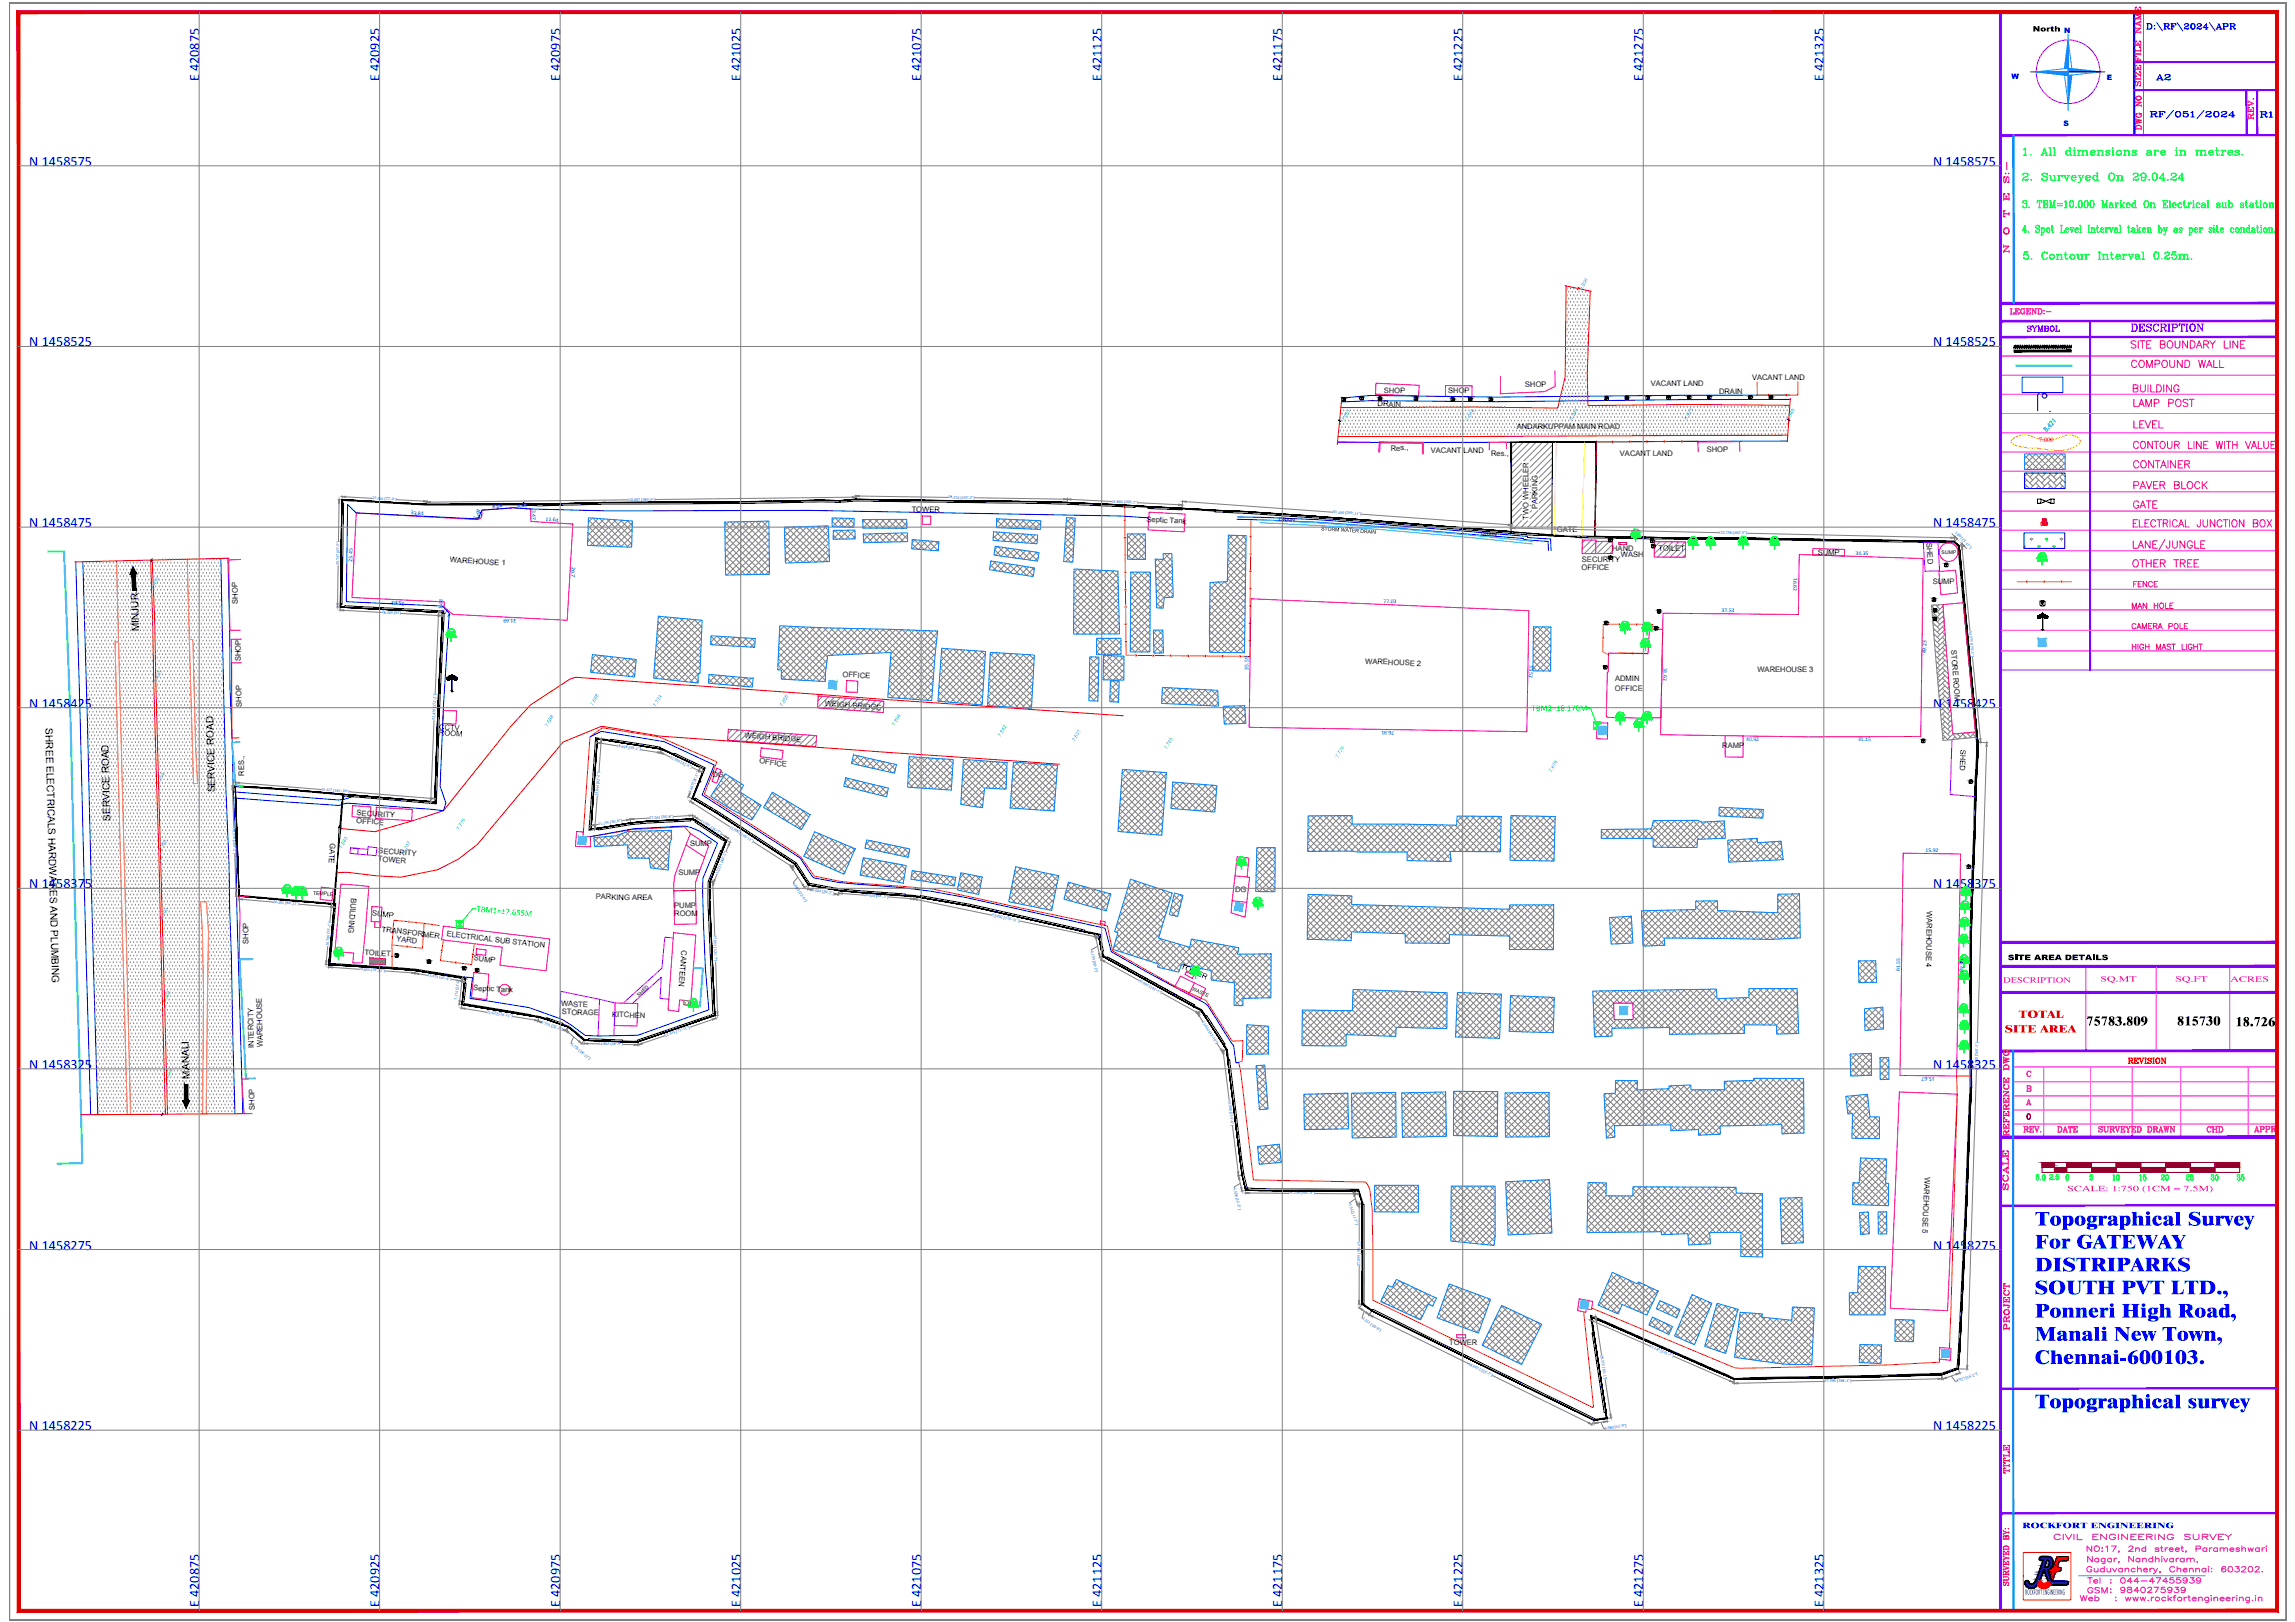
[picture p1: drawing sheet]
<svg xmlns="http://www.w3.org/2000/svg" width="841mm" height="594mm" viewBox="0 0 841 594" stroke-linecap="round" stroke-linejoin="round" font-family="sans-serif">
<defs><g id="words">
<g font-size="8.8" fill="#00f">
<text x="745.8" y="448.9">Topographical Survey</text>
<text x="745.7" y="457.3">For GATEWAY</text>
<text x="745.7" y="465.7">DISTRIPARKS</text>
<text x="745.5" y="474">SOUTH PVT LTD.,</text>
<text x="745.7" y="482.5">Ponneri High Road,</text>
<text x="745.7" y="491.1">Manali New Town,</text>
<text x="745.6" y="499.6">Chennai-600103.</text>
<text x="745.7" y="515.8">Topographical survey</text>
</g>
<text font-size="7.1" fill="#0f0" x="740.5" y="68.1">2. Surveyed On 29.04.24</text>
<g font-size="6.6" fill="#00d">
<text x="785.6" y="12.7">D:\RF\2024\APR</text>
<text x="787" y="44.8">RF/051/2024</text>
</g>
<g font-size="6.2" fill="#0f0">
<text x="740.8" y="58.2">1. All dimensions are in metres.</text>
<text x="740.8" y="96.3">5. Contour Interval 0.25m.</text>
</g>
<g font-size="6.2" fill="#ff007f">
<text x="780" y="128.8">SITE BOUNDARY LINE</text>
<text x="780.3" y="135.8">COMPOUND WALL</text>
<text x="781" y="150.3">LAMP POST</text>
<text x="781" y="158">LEVEL</text>
<text x="781" y="180.3">PAVER BLOCK</text>
<text x="780.7" y="194.4">ELECTRICAL JUNCTION BOX</text>
</g>
<text font-size="6.2" fill="#dd00a5" x="764.1" y="574">Nagar, Nandhivaram,</text>
<g font-size="5.9">
<text x="764.5" y="375.6">75783.809</text>
<text x="797.8" y="375.6">815730</text>
<text x="819.1" y="375.9">18.726</text>
</g>
<text font-size="5.7" fill="#7f00ff" x="780" y="122.4">DESCRIPTION</text>
<g font-size="5.7" fill="#ff007f">
<text x="780.7" y="144.6">BUILDING</text>
<text x="781" y="165.5">CONTOUR LINE WITH VALUE</text>
<text x="781" y="172.5">CONTAINER</text>
<text x="781" y="187.3">GATE</text>
<text x="780.7" y="208.8">OTHER TREE</text>
</g>
<text font-size="5.7" fill="#dd00a5" x="761.3" y="588.1">Web : www.rockfortengineering.in</text>
<g font-size="5.3" fill="#ff007f">
<text x="827.3" y="44.1">R1</text>
<text x="786" y="48.7" transform="rotate(-90 786 48.7)">DWG NO</text>
<text x="781" y="216.3">FENCE</text>
<text x="737.3" y="437.1" transform="rotate(-90 737.3 437.1)">SCALE</text>
<text x="737.7" y="488.2" transform="rotate(-90 737.7 488.2)">PROJECT</text>
<text x="737.7" y="540.8" transform="rotate(-90 737.7 540.8)">TITLE</text>
</g>
<text font-size="5.3" fill="#f00" x="778.9" y="390.9">REVISION</text>
<g font-size="5.3" fill="#dd00a5">
<text x="740.8" y="415.9">REV.</text>
<text x="753.2" y="415.9">DATE</text>
<text x="768.3" y="415.9">SURVEYED</text>
<text x="786" y="415.9">DRAWN</text>
<text x="807.9" y="415.9">CHD</text>
<text x="825.1" y="415.9">APPR.</text>
<text x="751.8" y="565.1">CIVIL ENGINEERING SURVEY</text>
<text x="764.1" y="569.7">NO:17, 2nd street, Parameshwari</text>
<text x="772.6" y="584.6">: 9840275939</text>
</g>
<g font-size="5.3" fill="#0f0">
<text x="773.3" y="433.6">10</text>
<text x="783.2" y="433.6">15</text>
<text x="791.3" y="433.6">20</text>
<text x="800.5" y="433.6">25</text>
<text x="809.3" y="433.6">30</text>
<text x="818.8" y="433.6">35</text>
</g>
<g font-size="5.2" fill="#00f">
<text x="73" y="29.8" transform="rotate(-90 73 29.8)">E 420875</text>
<text x="139.1" y="29.8" transform="rotate(-90 139.1 29.8)">E 420925</text>
<text x="205.3" y="29.8" transform="rotate(-90 205.3 29.8)">E 420975</text>
<text x="271.4" y="29.8" transform="rotate(-90 271.4 29.8)">E 421025</text>
<text x="337.6" y="29.8" transform="rotate(-90 337.6 29.8)">E 421075</text>
<text x="403.7" y="29.8" transform="rotate(-90 403.7 29.8)">E 421125</text>
<text x="469.9" y="29.8" transform="rotate(-90 469.9 29.8)">E 421175</text>
<text x="536" y="29.8" transform="rotate(-90 536 29.8)">E 421225</text>
<text x="602.2" y="29.8" transform="rotate(-90 602.2 29.8)">E 421275</text>
<text x="668.4" y="29.8" transform="rotate(-90 668.4 29.8)">E 421325</text>
<text x="10.7" y="60.7">N 1458575</text>
<text x="708.4" y="60.7">N 1458575</text>
<text x="10.7" y="126.9">N 1458525</text>
<text x="708.4" y="126.9">N 1458525</text>
<text x="10.7" y="193.1">N 1458475</text>
<text x="708.4" y="193.1">N 1458475</text>
<text x="10.7" y="259.2">N 1458425</text>
<text x="708.4" y="259.2">N 1458425</text>
<text x="10.7" y="325.4">N 1458375</text>
<text x="708.4" y="325.4">N 1458375</text>
<text x="10.7" y="391.5">N 1458325</text>
<text x="708.4" y="391.5">N 1458325</text>
<text x="10.7" y="457.7">N 1458275</text>
<text x="708.4" y="457.7">N 1458275</text>
<text x="10.7" y="523.8">N 1458225</text>
<text x="708.4" y="523.8">N 1458225</text>
<text x="73" y="588.6" transform="rotate(-90 73 588.6)">E 420875</text>
<text x="139.1" y="588.6" transform="rotate(-90 139.1 588.6)">E 420925</text>
<text x="205.3" y="588.6" transform="rotate(-90 205.3 588.6)">E 420975</text>
<text x="271.4" y="588.6" transform="rotate(-90 271.4 588.6)">E 421025</text>
<text x="337.6" y="588.6" transform="rotate(-90 337.6 588.6)">E 421075</text>
<text x="403.7" y="588.6" transform="rotate(-90 403.7 588.6)">E 421125</text>
<text x="469.9" y="588.6" transform="rotate(-90 469.9 588.6)">E 421175</text>
<text x="536" y="588.6" transform="rotate(-90 536 588.6)">E 421225</text>
<text x="602.2" y="588.6" transform="rotate(-90 602.2 588.6)">E 421275</text>
<text x="668.4" y="588.6" transform="rotate(-90 668.4 588.6)">E 421325</text>
</g>
<g font-size="4.9" fill="#ff007f">
<text x="785.6" y="23.6" transform="rotate(-90 785.6 23.6)">FILE NAME</text>
<text x="785.6" y="32.8" transform="rotate(-90 785.6 32.8)">SIZE</text>
<text x="826.9" y="44.8" transform="rotate(-90 826.9 44.8)">REV.</text>
<text x="737.3" y="93.8" transform="rotate(-90 737.3 93.8)">N O T E S:-</text>
<text x="780.3" y="224">MAN HOLE</text>
<text x="780.3" y="231.4">CAMERA POLE</text>
<text x="737.3" y="417.3" transform="rotate(-90 737.3 417.3)">REFERENCE DWG</text>
<text x="737.3" y="582.1" transform="rotate(-90 737.3 582.1)">SURVEYED BY:</text>
</g>
<text font-size="4.9" fill="#00d" x="789.5" y="30.3">A2</text>
<g font-size="4.9" fill="#dd00a5">
<text x="735.9" y="116.1">LEGEND:-</text>
<text x="764.1" y="581">Tel</text>
<text x="772.6" y="581">: 044-47455939</text>
<text x="764.1" y="584.6">GSM</text>
</g>
<text font-size="4.9" fill="#7f00ff" x="741.9" y="122.4">SYMBOL</text>
<text font-size="4.9" fill="#0f0" x="750.4" y="433.2">2.5</text>
<g font-size="4.7" fill="#b80000">
<text x="739.7" y="372.8">TOTAL</text>
<text x="734.6" y="378.1">SITE AREA</text>
</g>
<g font-size="3.9">
<text x="744.9" y="11.5">North</text>
<text x="735.8" y="351.6">SITE AREA DETAILS</text>
</g>
<g font-size="3.8" fill="#0f0">
<text x="561.3" y="260.4">TBM2=±8.170M</text>
<text x="174.6" y="333.9" transform="rotate(5 174.6 333.9)">TBM1=±7.655M</text>
</g>
<g font-size="3.7">
<text x="51" y="231.2" transform="rotate(-91 51 231.2)">MINJUR</text>
<text x="16.6" y="266.8" transform="rotate(88 16.6 266.8)">SHREE ELECTRICALS HARDWARES AND PLUMBING</text>
<text x="78.9" y="290.2" transform="rotate(-91 78.9 290.2)">SERVICE ROAD</text>
<text x="40.5" y="300.6" transform="rotate(-91 40.5 300.6)">SERVICE ROAD</text>
<text x="69.5" y="395" transform="rotate(-91 69.5 395)">MANALI</text>
</g>
<text font-size="3.7" fill="#22346e" x="742.1" y="584.1">ROCKFORT ENGINEERING</text>
<text font-size="3.5" fill="#00f" x="741.1" y="559.7">ROCKFORT ENGINEERING</text>
<g font-size="3.3" fill="#ff007f">
<text x="734.1" y="359.9">DESCRIPTION</text>
<text x="769.6" y="359.5">SQ.MT</text>
<text x="797.1" y="359.5">SQ.FT</text>
<text x="817.3" y="359.6">ACRES</text>
<text x="757.5" y="436.3">SCALE: 1:750 (1CM = 7.5M)</text>
</g>
<g font-size="3.1">
<text x="607.7" y="201.7">TOILET</text>
<text x="160.8" y="269.3" transform="rotate(3 160.8 269.3)">ROOM</text>
<text x="160.8" y="267.2" transform="rotate(3 160.8 267.2)">CCTV</text>
<text x="718.4" y="274.6" transform="rotate(92 718.4 274.6)">SHED</text>
<text x="136.2" y="335.3" transform="rotate(7 136.2 335.3)">SUMP</text>
</g>
<text font-size="3.1" fill="#0f0" x="432.6" y="354.6" transform="rotate(24 432.6 354.6)">TOWER</text>
<g font-size="2.8" fill="#00f">
<text x="756.4" y="12.2">N</text>
<text x="737.2" y="28.9">W</text>
<text x="772" y="29.2">E</text>
<text x="756.2" y="46.3">S</text>
</g>
<g font-size="2.8">
<text x="507.1" y="143.8" transform="rotate(2 507.1 143.8)">SHOP</text>
<text x="530.7" y="143.9" transform="rotate(1 530.7 143.9)">SHOP</text>
<text x="558.9" y="141.9" transform="rotate(-3 558.9 141.9)">SHOP</text>
<text x="604.9" y="141.4">VACANT LAND</text>
<text x="642.1" y="139.3">VACANT LAND</text>
<text x="504.8" y="148.7" transform="rotate(3 504.8 148.7)">DRAIN</text>
<text x="630" y="144.3">DRAIN</text>
<text x="555.8" y="157.2">ANDARKUPPAM MAIN ROAD</text>
<text x="509.7" y="165" transform="rotate(-1 509.7 165)">Res.,</text>
<text x="524.3" y="166">VACANT LAND</text>
<text x="546.4" y="166.9" transform="rotate(-1 546.4 166.9)">Res.,</text>
<text x="593.6" y="167.2">VACANT LAND</text>
<text x="625.4" y="165.5">SHOP</text>
<text x="334.1" y="187.6">TOWER</text>
<text x="420.2" y="191.1" transform="rotate(3 420.2 191.1)">Septic Tank</text>
<text x="560.2" y="190.3" transform="rotate(-90 560.2 190.3)">TWO WHEELER</text>
<text x="563.5" y="186.5" transform="rotate(-90 563.5 186.5)">PARKING</text>
<text x="570.6" y="195">GATE</text>
<text x="590.8" y="201.7">HAND</text>
<text x="666.1" y="203.1" transform="rotate(2 666.1 203.1)">SUMP</text>
<text x="706" y="198.9" transform="rotate(87 706 198.9)">SHED</text>
<text x="164.8" y="206" transform="rotate(3 164.8 206)">WAREHOUSE 1</text>
<text x="579.6" y="208.8">OFFICE</text>
<text x="579.7" y="205.9">SECURITY</text>
<text x="594" y="204.1">WASH</text>
<text x="708.3" y="213.7" transform="rotate(1 708.3 213.7)">SUMP</text>
<text x="87.2" y="221.1" transform="rotate(-91 87.2 221.1)">SHOP</text>
<text x="715" y="238" transform="rotate(86 715 238)">STORE ROOM</text>
<text x="88.3" y="242.3" transform="rotate(-91 88.3 242.3)">SHOP</text>
<text x="500.3" y="243.1" transform="rotate(2 500.3 243.1)">WAREHOUSE 2</text>
<text x="308.7" y="247.8" transform="rotate(3 308.7 247.8)">OFFICE</text>
<text x="591.9" y="249.2">ADMIN</text>
<text x="644.1" y="246.1">WAREHOUSE 3</text>
<text x="591.8" y="253.1">OFFICE</text>
<text x="88.6" y="258.8" transform="rotate(-91 88.6 258.8)">SHOP</text>
<text x="302.2" y="258.5" transform="rotate(4 302.2 258.5)">WEIGH BRIDGE</text>
<text x="272.9" y="270.2" transform="rotate(4 272.9 270.2)">WEIGH BRIDGE</text>
<text x="631.1" y="274">RAMP</text>
<text x="278.2" y="279.6" transform="rotate(7 278.2 279.6)">OFFICE</text>
<text x="89.5" y="284.1" transform="rotate(-91 89.5 284.1)">RES.,</text>
<text x="261.1" y="284.6" transform="rotate(2 261.1 284.6)">DG</text>
<text x="130.7" y="298.6" transform="rotate(4 130.7 298.6)">SECURITY</text>
<text x="130.6" y="301.6" transform="rotate(4 130.6 301.6)">OFFICE</text>
<text x="121" y="308.6" transform="rotate(94 121 308.6)">GATE</text>
<text x="252.9" y="309.8">SUMP</text>
<text x="138.5" y="315.5" transform="rotate(4 138.5 315.5)">TOWER</text>
<text x="138.6" y="312.6" transform="rotate(4 138.6 312.6)">SECURITY</text>
<text x="248.6" y="320.6">SUMP</text>
<text x="128.7" y="328.8" transform="rotate(95 128.7 328.8)">BUILDING</text>
<text x="218.4" y="329.4">PARKING AREA</text>
<text x="452.6" y="326.8" transform="rotate(2 452.6 326.8)">DG</text>
<text x="247.1" y="332.4">PUMP</text>
<text x="247.1" y="335.6">ROOM</text>
<text x="706.1" y="333.7" transform="rotate(91 706.1 333.7)">WAREHOUSE 4</text>
<text x="139.8" y="341.2" transform="rotate(7 139.8 341.2)">TRANSFORMER</text>
<text x="91.1" y="345.7" transform="rotate(-91 91.1 345.7)">SHOP</text>
<text x="145.1" y="344.6" transform="rotate(7 145.1 344.6)">YARD</text>
<text x="163.6" y="342.9" transform="rotate(7 163.6 342.9)">ELECTRICAL SUB STATION</text>
<text x="133.5" y="349.8" transform="rotate(3 133.5 349.8)">TOILET</text>
<text x="173.6" y="351.8" transform="rotate(7 173.6 351.8)">SUMP</text>
<text x="249.7" y="348.1" transform="rotate(94 249.7 348.1)">CANTEEN</text>
<text x="173.4" y="362.8" transform="rotate(3 173.4 362.8)">Septic Tank</text>
<text x="205.6" y="368.5" transform="rotate(2 205.6 368.5)">WASTE</text>
<text x="205.9" y="371.5" transform="rotate(2 205.9 371.5)">STORAGE</text>
<text x="224.3" y="372.5" transform="rotate(1 224.3 372.5)">KITCHEN</text>
<text x="93" y="383.7" transform="rotate(-91 93 383.7)">INTERCITY</text>
<text x="96.3" y="383.6" transform="rotate(-91 96.3 383.6)">WAREHOUSE</text>
<text x="93.3" y="406.6" transform="rotate(-91 93.3 406.6)">SHOP</text>
<text x="705.3" y="431.2" transform="rotate(92 705.3 431.2)">WAREHOUSE 5</text>
<text x="531.1" y="492.5">TOWER</text>
</g>
<text font-size="2.4" fill="#f00" x="747.2" y="162" transform="rotate(-2 747.2 162)">7.000</text>
<g font-size="2.1" fill="#808080">
<text x="579.7" y="106.4" transform="rotate(-60 579.7 106.4)">6.858</text>
<text x="492.7" y="154.3" transform="rotate(-60 492.7 154.3)">7.051</text>
<text x="538.1" y="154.3" transform="rotate(-60 538.1 154.3)">7.016</text>
<text x="576" y="154" transform="rotate(-60 576 154)">6.944</text>
<text x="618.2" y="153.9" transform="rotate(-60 618.2 153.9)">6.975</text>
<text x="655.5" y="154.1" transform="rotate(-60 655.5 154.1)">6.949</text>
<text x="56.2" y="215.8" transform="rotate(-60 56.2 215.8)">8.432</text>
<text x="57.1" y="250" transform="rotate(-60 57.1 250)">8.435</text>
<text x="58.1" y="287.4" transform="rotate(-60 58.1 287.4)">8.354</text>
<text x="58.9" y="312" transform="rotate(-60 58.9 312)">8.355</text>
<text x="59.5" y="337" transform="rotate(-60 59.5 337)">8.293</text>
<text x="60.3" y="367.4" transform="rotate(-60 60.3 367.4)">8.309</text>
<text x="61" y="396.1" transform="rotate(-60 61 396.1)">8.239</text>
</g>
<g font-size="2.1" fill="#00f">
<text x="180.5" y="186" transform="rotate(-4 180.5 186)">8.68</text>
<text x="189.5" y="185.5" transform="rotate(4 189.5 185.5)">4.83</text>
<text x="150.5" y="188.4" transform="rotate(3 150.5 188.4)">33.84</text>
<text x="174" y="190.5" transform="rotate(-34 174 190.5)">1.12</text>
<text x="175.9" y="190" transform="rotate(-86 175.9 190)">1.97</text>
<text x="195" y="186.8" transform="rotate(89 195 186.8)">3.47</text>
<text x="199.9" y="190.8" transform="rotate(4 199.9 190.8)">11.64</text>
<text x="680" y="203.3" transform="rotate(1 680 203.3)">34.35</text>
<text x="129.1" y="205.7" transform="rotate(-87 129.1 205.7)">23.45</text>
<text x="209.5" y="207.8" transform="rotate(93 209.5 207.8)">26.7</text>
<text x="657.3" y="211.6" transform="rotate(91 657.3 211.6)">16.62</text>
<text x="148.3" y="220.3" transform="rotate(-177 148.3 220.3)">25.63</text>
<text x="507" y="220.8" transform="rotate(3 507 220.8)">77.03</text>
<text x="162.1" y="223.2" transform="rotate(-87 162.1 223.2)">1.44</text>
<text x="165.5" y="225.2" transform="rotate(-142 165.5 225.2)">3.17</text>
<text x="189.3" y="226.8" transform="rotate(-177 189.3 226.8)">31.69</text>
<text x="630.9" y="224.1" transform="rotate(1 630.9 224.1)">37.53</text>
<text x="705.9" y="239.3" transform="rotate(-89 705.9 239.3)">49.23</text>
<text x="457.5" y="245.2" transform="rotate(-89 457.5 245.2)">35.59</text>
<text x="560.5" y="243.4" transform="rotate(91 560.5 243.4)">33.52</text>
<text x="609.6" y="244.5" transform="rotate(91 609.6 244.5)">33.62</text>
<text x="511" y="267.8" transform="rotate(-179 511 267.8)">76.91</text>
<text x="639.9" y="271.5" transform="rotate(1 639.9 271.5)">40.92</text>
<text x="680.9" y="271.5">31.15</text>
<text x="705.6" y="312" transform="rotate(1 705.6 312)">15.92</text>
<text x="718.4" y="351.1" transform="rotate(92 718.4 351.1)">61.48</text>
<text x="696.3" y="355.5" transform="rotate(-89 696.3 355.5)">61.55</text>
<text x="709" y="394.6" transform="rotate(-179 709 394.6)">15.67</text>
</g>
<g font-size="2.1">
<text x="468.7" y="190.8" transform="rotate(2 468.7 190.8)">DRAIN</text>
<text x="484.1" y="194.2" transform="rotate(4 484.1 194.2)">STORM WATER DRAIN</text>
<text x="436.7" y="362.7" transform="rotate(24 436.7 362.7)">WASTE</text>
</g>
<g font-size="2.1" fill="#0ff">
<text x="217.3" y="258.6" transform="rotate(-60 217.3 258.6)">7.688</text>
<text x="240.3" y="258.9" transform="rotate(-60 240.3 258.9)">7.724</text>
<text x="286.7" y="258.9" transform="rotate(-60 286.7 258.9)">7.855</text>
<text x="200.7" y="266.3" transform="rotate(-60 200.7 266.3)">7.688</text>
<text x="327.8" y="266" transform="rotate(-60 327.8 266)">7.894</text>
<text x="366.6" y="269.9" transform="rotate(-60 366.6 269.9)">7.842</text>
<text x="393.9" y="271.6" transform="rotate(-60 393.9 271.6)">7.831</text>
<text x="427.7" y="274.6" transform="rotate(-60 427.7 274.6)">7.765</text>
<text x="490.3" y="277.7" transform="rotate(-60 490.3 277.7)">7.726</text>
<text x="568.5" y="282.9" transform="rotate(-60 568.5 282.9)">7.676</text>
<text x="168.3" y="304.2" transform="rotate(-60 168.3 304.2)">7.776</text>
<text x="125.2" y="310.9" transform="rotate(-60 125.2 310.9)">7.883</text>
<text x="148.3" y="312.6" transform="rotate(-60 148.3 312.6)">7.747</text>
</g>
<g font-size="1.8">
<text x="542.8" y="196" transform="rotate(5 542.8 196)">DRAIN</text>
<text x="711.5" y="202.8">SUMP</text>
<text x="114.8" y="327.7" transform="rotate(3 114.8 327.7)">TEMPLE</text>
<text x="234.1" y="365.2" transform="rotate(-42 234.1 365.2)">SHED</text>
</g>
<g font-size="1.5" fill="#00f">
<text x="136.5" y="182.9" transform="rotate(3 136.5 182.9)">23.566 [77'-4&quot;]</text>
<text x="229.8" y="183.5" transform="rotate(-1 229.8 183.5)">118.807 [389'-9&quot;]</text>
<text x="347.6" y="182.6" transform="rotate(1 347.6 182.6)">58.574 [192'-2&quot;]</text>
<text x="407.4" y="184.1" transform="rotate(3 407.4 184.1)">31.866 [104'-7&quot;]</text>
<text x="488.5" y="188" transform="rotate(4 488.5 188)">91.409 [299'-11&quot;]</text>
<text x="629.8" y="195.5" transform="rotate(1 629.8 195.5)">122.758 [402'-9&quot;]</text>
<text x="716.4" y="195.2" transform="rotate(45 716.4 195.2)">1.802 [5'-11&quot;]</text>
<text x="124.3" y="207.1" transform="rotate(-89 124.3 207.1)">29.747 [97'-7&quot;]</text>
<text x="139.9" y="224.7" transform="rotate(3 139.9 224.7)">28.349 [93']</text>
<text x="721.6" y="231.1" transform="rotate(84 721.6 231.1)">54.575 [179'-1&quot;]</text>
<text x="159.5" y="263.8" transform="rotate(-87 159.5 263.8)">52.478 [172'-2&quot;]</text>
<text x="226" y="273.5" transform="rotate(9 226 273.5)">18.018 [59'-1&quot;]</text>
<text x="245.4" y="277.6" transform="rotate(25 245.4 277.6)">12.964 [42'-6&quot;]</text>
<text x="117.7" y="289.5" transform="rotate(5 117.7 289.5)">55.417 [181'-10&quot;]</text>
<text x="219.2" y="291.7" transform="rotate(-86 219.2 291.7)">25.044 [82'-2&quot;]</text>
<text x="253.2" y="290.4" transform="rotate(-68 253.2 290.4)">8.667 [28'-5&quot;]</text>
<text x="85.3" y="303.3" transform="rotate(88 85.3 303.3)">30.530 [100'-2&quot;]</text>
<text x="219.3" y="302.3" transform="rotate(-9 219.3 302.3)">11.135 [36'-6&quot;]</text>
<text x="238" y="300" transform="rotate(-4 238 300)">17.261 [56'-8&quot;]</text>
<text x="256.7" y="300.9" transform="rotate(33 256.7 300.9)">11.091 [36'-5&quot;]</text>
<text x="267.2" y="303.1" transform="rotate(33 267.2 303.1)">33.800 [110'-11&quot;]</text>
<text x="263.1" y="320.2" transform="rotate(-68 263.1 320.2)">12.251 [40'-2&quot;]</text>
<text x="290.6" y="323.7" transform="rotate(57 290.6 323.7)">6.865 [22'-6&quot;]</text>
<text x="297.5" y="326.3" transform="rotate(10 297.5 326.3)">8.584 [28'-2&quot;]</text>
<text x="316.7" y="328.2" transform="rotate(4 316.7 328.2)">20.910 [68'-7&quot;]</text>
<text x="100.2" y="330.8" transform="rotate(5 100.2 330.8)">26.491 [86'-11&quot;]</text>
<text x="363.4" y="335.6" transform="rotate(12 363.4 335.6)">52.092 [170'-11&quot;]</text>
<text x="120.5" y="346.7" transform="rotate(-85 120.5 346.7)">16.786 [55'-1&quot;]</text>
<text x="261.5" y="342.6" transform="rotate(88 261.5 342.6)">37.053 [121'-7&quot;]</text>
<text x="399.7" y="348.2" transform="rotate(78 399.7 348.2)">6.159 [20'-2&quot;]</text>
<text x="131.5" y="355.4" transform="rotate(4 131.5 355.4)">24.053 [78'-11&quot;]</text>
<text x="156.6" y="357.6" transform="rotate(9 156.6 357.6)">13.871 [45'-6&quot;]</text>
<text x="417.1" y="359.4" transform="rotate(29 417.1 359.4)">30.967 [101'-7&quot;]</text>
<text x="167.6" y="366.2" transform="rotate(-83 167.6 366.2)">7.174 [23'-6&quot;]</text>
<text x="178.4" y="371.1" transform="rotate(9 178.4 371.1)">21.622 [70'-11&quot;]</text>
<text x="198.4" y="374.8" transform="rotate(19 198.4 374.8)">8.555 [28'-1&quot;]</text>
<text x="440.4" y="374.3" transform="rotate(57 440.4 374.3)">13.044 [42'-10&quot;]</text>
<text x="209.2" y="382.6" transform="rotate(40 209.2 382.6)">5.776 [18'-11&quot;]</text>
<text x="219.4" y="382.7" transform="rotate(1 219.4 382.7)">14.863 [48'-9&quot;]</text>
<text x="243.8" y="379.7" transform="rotate(-19 243.8 379.7)">22.531 [73'-11&quot;]</text>
<text x="724.7" y="392" transform="rotate(-88 724.7 392)">173.520 [569'-3&quot;]</text>
<text x="450.1" y="402.9" transform="rotate(83 450.1 402.9)">34.900 [114'-6&quot;]</text>
<text x="452" y="435.2" transform="rotate(77 452 435.2)">4.328 [14'-2&quot;]</text>
<text x="472.3" y="437.5">31.220 [102'-5&quot;]</text>
<text x="494.3" y="440.9" transform="rotate(72 494.3 440.9)">3.542 [11'-7&quot;]</text>
<text x="498.5" y="463.6" transform="rotate(-90 498.5 463.6)">27.895 [91'-6&quot;]</text>
<text x="499.2" y="483.2" transform="rotate(35 499.2 483.2)">3.211 [10'-6&quot;]</text>
<text x="586.5" y="496.4" transform="rotate(81 586.5 496.4)">28.373 [93'-1&quot;]</text>
<text x="604.4" y="493.3" transform="rotate(24 604.4 493.3)">43.145 [141'-7&quot;]</text>
<text x="538.1" y="499.9" transform="rotate(26 538.1 499.9)">68.667 [225'-3&quot;]</text>
<text x="668.8" y="506.3" transform="rotate(-1 668.8 506.3)">57.396 [188'-4&quot;]</text>
<text x="717.1" y="506.3" transform="rotate(-19 717.1 506.3)">4.927 [16'-2&quot;]</text>
<text x="588.1" y="523.6" transform="rotate(-8 588.1 523.6)">3.580 [11'-9&quot;]</text>
</g>
</g></defs>
<!-- layer: BOUNDARY -->
<g fill="none" stroke="#000" stroke-width=".37">
<path d="M738.6 126.7v.7M739.3 126.7v.7M739.9 126.7v.7M740.6 126.7v.7M741.3 126.7v.7M741.9 126.7v.7M742.6 126.7v.7M743.2 126.7v.7M743.9 126.7v.7M744.6 126.7v.7M745.2 126.7v.7M745.9 126.7v.7"/>
<path d="M746.5 126.7v.7M747.2 126.7v.7M747.9 126.7v.7M748.5 126.7v.7M749.2 126.7v.7M749.9 126.7v.7M750.5 126.7v.7M751.2 126.7v.7M751.8 126.7v.7M752.5 126.7v.7M753.2 126.7v.7M753.8 126.7v.7"/>
<path d="M754.5 126.7v.7M755.1 126.7v.7M755.8 126.7v.7M756.5 126.7v.7M757.1 126.7v.7M757.8 126.7v.7M758.4 126.7v.7M759 126.7v.7M553.8 162l15.1-.1-.2 34-14.9-1.1zM416 185.2l17.2 1a1890.5 1890.5 0 0 1 72.9 4.7l65.2 5.2M416 185.2a820.4 820.4 0 0 0-42.5-1.5l-59.9-.8-6 .5-6.4-.2-25.9 .5-53.6 .4-24 .6-5.8-.3-.2 .2-35.3 .1-31.1-1.7-.6 39.4 37.5 2-1.6 32.3-1.3 37.1-53.8-4.7-19.3-1.2M563.8 196l7.5 .4"/>
<path d="M571.3 196.4l-7.5-.4-.1 .2-57.6-4.7-48.6-3.4-12.4-.6 .1-.3-12-.8-.1 .3-12.4-.4 .1-.5-4.8-.3v.3l-7-.3a1563.4 1563.4 0 0 0-83.4-1.8l-12-.2-6 .5-6.4-.2a2535.6 2535.6 0 0 1-79.4 .8l-24.1 .7-6-.4-35.3 .1-30.8-1.7v.9h.3l-.6 37.1-.3-.1v.9l1.3 .1 .1-.3 36.2 1.9-2.7 70.6-34.5-2.9v-.4l-20-1.7-19.2-1.3M571.3 196.1v.3h8.2v.6l-8.2-.9v.3M579.5 196.9l34.4 .6h23.3l79.1 1.3 1.3 1.4 6.7 71.7-1 32.3a967.7 967.7 0 0 0-1.4 64.1l.1 30.2-1.8 43.3-3 59.2-5.8 2-39.1 1.1a496.2 496.2 0 0 0-33.2 .7l-3.5 .1-52.8-23.2 1 6.5-.4 .1 4.5 29.1h.4l.3 1.9-4.4 .6 .2-.3-81.2-40-.4 .3-3.4-2.4h.4l.1-36.2h-.2l-1.9-5.7-36.4-.2-4.3-.3-.1 .6-.4-.4 .4-.2-1.2-4.8-5.2-42.2h-.4l-.5-3.6-1.1-1.9 .3-.3-6.7-10.3-.3 .1-1.5-2.3-2.8-1.4 .1-.3-31.9-17.6-.1 .3-1.2-.7-.6-1.8h.4l-1.2-6.1-5.7-1.2 .1-.4-41.9-9.4-18.3-3.2-.1 .4-5.6-.7v-.3a172.8 172.8 0 0 1-34.9-3.9l-4.9-7.5-28.3-18.5-8.6-5.2-.3 .3-.6-.4 4.4-11-11.2-5.3-.1 .3-5.2-2.2v-.4l-18-2.8-.1 .3-5.5-.9-2.4 33.9 3.3-.4 .1 .3 11.9-2 5.8-.5 16-.8 .1-.4h.7l1.1 .5-.2 .3 10.3 6.8 .2-.3 .6 .4-1.4 3.6-.3-.1-4.6 11.3-.1 6.4 1.8 42.1h.7M579.5 196.4l136.7 1.9 1.7 1.8 .3 1.8 6.6 70-.1 5.6-.6 10.6-.3 16.1a892.9 892.9 0 0 0-1.4 64.1v30.2l-2.5 60.5-2.3 42.4-6.1 2.1-28.1 .9-47.8 .8-52.4-22.8 5.7 37.1-4.7 .7-81.6-40.2-3.4-2.4v-36.9l-1.4-4.4-41.3-.4-1.3-5.6-5.7-45.8-9.4-14.4-35.9-19.8-1.7-8-47-10.4-20.5-3.6a232.9 232.9 0 0 1-38.7-4.2l-5-7.6-28.2-18.4-9.4-5.7 4.2-10.6-15.5-7.4-23.5-3.8-2.3 33a208 208 0 0 1 37.3-3.6l12.3 7.9-6 15-.1 6.3 1.9 42.7-28.3 9.6-1.5 .2-18.1-.6-5.9-4.9-2.3-.8a58.4 58.4 0 0 0-17.5-4.3l-19.1-3.2 1-9.4-.2-.2-17.9-2.8-31.7-2.2 2-22.1-34.9-3v-.3l35.4 3.1-2 21.4-.2 .7h.4v-.2l31.1 2.1 18 2.9v.3l.3 .1-.1 1.8h.4l-.8 6.8h-.4l-.2 .8 .8 .1v-.2l24.1 4 5.7 1.4 .5-.1 5.7 1.9v.3l2.1 .8 5.8 4.8h1.3l.1-.3 12.5 .5v.4h5.5l.1-.4 27.1-9.2 .2 .6M584.5 196.5h.1M125.3 293.7l-.8 8.9h-.2l-.1 .4 .7 .1M125.5 291.5h.6l-.8 2.2 .3 .1zM125.6 293.8l-.7 8.9M256.5 286.1l.4 .1-.1 .3-.4-.2M124.2 303l.7 .1-1.7 16.6h.3zM124.2 303l.7 .1M124.3 302.6l.7 .1-.1 .4"/>
<path d="M122.2 330.9l1-11.2h.3l-.9 11.2M405.8 350.5l32 17.6M200.6 373.2h.1"/>
</g>
<!-- layer: BUILDING -->
<g fill="none" stroke="#ff007f" stroke-width=".37">
<path d="M569.8 135.8l.1 5.7-4 2-16.1 .7 .1-6.4M504.2 140.4l15.9 .7-.2 4-15.8-.8zM529.7 141.2l9.8 .1-.1 4-9.7-.1zM490.2 161.9h11.6M505.2 165.6l.3-3.7 16.1 .1-.1 4.3M505.5 162.2l15.8 .1v4M505.8 161.9l-.2 3.7M552.1 164.3l-.1-2.3h-6.2v2.7M637.6 165.3l-.1-3.6-15.3 .2 .1 3.6M130.6 187.9l44.7 2.4 1.2-.8 .2-2.7 11.4-.8 6.4 .4 .1 4.6 15.3 .9-2 35.3-41.9-2.2-3.3-2.6 .2-1.9-33.9-1.7zM338 189h3.1v3l-3.1 .1zM421.1 187.6l13.2 .7-.4 6.5-13.2-.7z"/>
<path d="M579.8 197.8h5v.5l6.1-.1-.1 4.5-11 .1zM584.8 197.8v5M593.3 198.7h2.8v.8l-2.9-.1zM606.3 198.4l11.4 .1-.1 5.6-11.4-.1zM458.4 219.3l101.9 4.4-.8 44.3-101.7-1.6zM664.4 200.9l11.6 .3-.1 2.5-11.6-.4zM710.5 209.3l6.2-.4 .7 8.3-6.1 .7zM589.4 239.2l14.5 .2 .5-8.9 4.9-.1-.6 32.5h-3.5v.2l-16.3-.4v-.2h-.3zM609.4 224.6l49.6 .5 .3-22 45.5 1.5-.9 65.1-41.2 .2-54.2-.8zM712 221.4l7.5-.6 4.4 47.3-8.3 .7zM299.8 254.9l24.1 1.9-.2 4.2-24.1-1.7zM310.3 249.2l4.1 .3-.2 4.1-4.2-.1z"/>
<path d="M266.9 267.1l32.4 2.3-.3 4.1-32.3-2.4zM278.9 274l8.1 .9-.4 3.3-8-1.1zM585.3 264.7l3.9 .1-.1 5.9-4-.1zM632.2 269.4v7.9h6.6v-7.8M262.7 281.4l1.7 .7-1.7 4.7-1.8-.6zM211.3 304.5l2.5 .2-.2 1.9 2.8-.2 .1 3.8-5.6-.2zM251.4 309.4l-4 11-.5 3.1v2.7l8-.1v-2.9l3.3-9.3M253 305.3l6.7 4.4-1.5 4.2-6.8-4.5zM453.3 313.8l4.4 .5-.7 6.9 .9 .1-1 9.2-5.4-.6zM697.4 312.5l21.1 .3-1.5 81.3-20.7-.2zM124.9 323.8l10.3 .9-2.5 28h-3.4l.3-3.6-6.9-.6zM136.3 332l3.7 .3-.5 7.4h-2.2l.1-2.1-1.4-.1z"/>
<path d="M137.4 337.6l2.2 .1M162.5 339.2l39 4.7-1.4 11.7-16.9-2.1 .9-6.6-22.3-2.7zM246.9 326.2l8-.1 .3 12.3-8 .2zM403.3 337.3l1.7 .3-.1 1.1-1.8-.5zM451.5 329.9l-.4 4.4 5.2 1.6 .6-5.4M452.6 320.8l4.4 .4M135.5 350.8l5.8 .3v2.2l-5.9-.3zM173.6 356.2l5.6 .6-.8 9.3-5.6-.7zM174.7 347.5l3.4 .4-.1 2-3.5-.4zM246.8 341.6l8.2 .9-1.8 24.2-4.2-.5-.3 4.3-3.9-.6zM432.6 357.5l9.2 4.6-2.1 4.1-9.2-4.8zM225.4 367.4l8.3 .2-.3 8.2-8.2-.2z"/>
<path d="M250.7 366.4l-.1 1.6 2.4 .3 .2-1.6M437.7 360l-2 4.1M591.3 367.4h7.1l.1 6-7 .1zM696 400l21.3 .8-3.6 79.2-21-.8zM578.7 475.7l5 1-.5 3-1.9-.3-.2 1.2-3-.6zM533.8 488.9h3.3v1.2l-3.3-.1zM710.8 493.6l4.2 .2-.2 4.4-4.1-.4z"/>
<circle cx="714.1" cy="202.2" r="3.4"/>
<circle cx="184.9" cy="362.5" r="1.97"/>
</g>
<!-- layer: HM -->
<path d="M213.8 304.7l2.4-34.8 4.6-3.3 20.8 3.3 21.1 9.1-4.6 11.9 33.7 21.7 1.7 1.2 4.8 6.9 .5 .3 8.9 1.8 5.3 .6 28.8 2.2 64 13.6 1.9 9.1 22.3 12.6 11.9 5.5 9.6 14.9 4-.1-.2 7.4-1.4 .6 .7 2.8 .7 6 4 34.2 41.1 .7a8.6 8.6 0 0 1 2 6.6l.5 3.7 .2 33 80.5 39.3 .3-.5M253 305.3l-2.1-2.5-18.7 1-15.8 2.6M722 394.1h-5l.3 6.7-2.9 93M583.3 479.1l52.3 21.9 1.9 .2 53.9-1.3 19.4-1-.1-1.1M580.3 480.5l3.6 34.6" fill="none" stroke="#ff3f00" stroke-width=".37"/>
<!-- layer: SHEET -->
<path d="M704.8 198.7l5.4-.1 .6 10.5-5.4 .1zM715.3 270.9l-.6 20.1 8.9 .7M128.5 310.5l2.8 .3-.2 2-2.8-.3zM128.5 310.5l6.3 .6M131.1 312.8l3.5 .3M134.9 310.1l3.2 .4-.3 2.9-3.2-.3zM246.7 343.5l-3.1-.2-1 11.3-14.3 12.8M205.1 373.1l.4-10 19.9 4.3-.4 11.9M219.7 366l-.5 13.5M245.1 366l-3.2-.3 .4-7.8-10.5 9.6" fill="none" stroke="#bf00ff" stroke-width=".37"/>
<!-- layer: HATCH -->
<g fill="none" stroke="#808080" stroke-width=".37">
<path d="M574.3 118.2h.1M574.3 115.7h.1M574.3 113.3h.1M574.3 110.8h.1M574.3 108.3h.1M574.3 105.8h.1M574.9 119.5h.1M574.9 117h.1M574.9 114.5h.1M574.9 112h.1M574.9 109.5h.1M574.9 107h.1"/>
<path d="M575.5 118.2h.1M575.5 115.7h.1M575.5 113.3h.1M575.5 110.8h.1M575.5 108.3h.1M575.5 105.8h.1M576.2 119.5h.1M576.2 117h.1M576.2 114.5h.1M576.2 112h.1M576.2 109.5h.1M576.2 107h.1"/>
<path d="M576.7 118.2h.1M576.7 115.7h.1M576.7 113.3h.1M576.7 110.8h.1M576.7 108.3h.1M576.7 105.8h.1M577.4 119.5h.1M577.4 117h.1M577.4 114.5h.1M577.4 112h.1M577.4 109.5h.1M577.4 107h.1"/>
<path d="M578 118.2h.1M578 115.7h.1M578 113.3h.1M578 110.8h.1M578 108.3h.1M578.6 119.5h.1M578.6 117h.1M578.6 114.5h.1M578.6 112h.1M578.6 109.5h.1M578.6 107h.1M579.2 118.2h.1"/>
<path d="M579.2 115.7h.1M579.2 113.3h.1M579.2 110.8h.1M579.2 108.3h.1M579.8 119.5h.1M579.8 117h.1M579.8 114.5h.1M579.8 112h.1M579.8 109.5h.1M579.8 107h.1M580.5 118.2h.1M580.5 115.7h.1"/>
<path d="M580.5 113.3h.1M580.5 110.8h.1M580.5 108.3h.1M581.1 119.5h.1M581.1 117h.1M581.1 114.5h.1M581.1 112h.1M581.1 109.5h.1M581.1 107h.1M581.7 118.2h.1M581.7 115.7h.1M581.7 113.3h.1"/>
<path d="M581.7 110.8h.1M581.7 108.3h.1M582.3 117h.1M582.3 114.5h.1M582.3 112h.1M582.3 109.5h.1M582.3 107h.1M573.7 139.3h.1M573.7 136.8h.1M573.7 134.4h.1M573.7 131.9h.1M573.7 129.4h.1"/>
<path d="M574.3 138.1h.1M574.3 135.6h.1M574.3 133.1h.1M574.3 130.6h.1M574.3 128.1h.1M574.3 125.7h.1M574.3 123.2h.1M574.3 120.7h.1M574.9 139.3h.1M574.9 136.8h.1M574.9 134.4h.1M574.9 131.9h.1"/>
<path d="M574.9 129.4h.1M574.9 126.9h.1M574.9 124.4h.1M574.9 121.9h.1M575.5 138.1h.1M575.5 135.6h.1M575.5 133.1h.1M575.5 130.6h.1M575.5 128.1h.1M575.5 125.7h.1M575.5 123.2h.1M575.5 120.7h.1"/>
<path d="M576.2 139.3h.1M576.2 136.8h.1M576.2 134.4h.1M576.2 131.9h.1M576.2 129.4h.1M576.2 126.9h.1M576.2 124.4h.1M576.2 121.9h.1M576.7 138.1h.1M576.7 135.6h.1M576.7 133.1h.1M576.7 130.6h.1"/>
<path d="M576.7 128.1h.1M576.7 125.7h.1M576.7 123.2h.1M576.7 120.7h.1M577.4 139.3h.1M577.4 136.8h.1M577.4 134.4h.1M577.4 131.9h.1M577.4 129.4h.1M577.4 126.9h.1M577.4 124.4h.1M577.4 121.9h.1"/>
<path d="M578 138.1h.1M578 135.6h.1M578 133.1h.1M578 130.6h.1M578 128.1h.1M578 125.7h.1M578 123.2h.1M578 120.7h.1M578.6 139.3h.1M578.6 136.8h.1M578.6 134.4h.1M578.6 131.9h.1"/>
<path d="M578.6 129.4h.1M578.6 126.9h.1M578.6 124.4h.1M578.6 121.9h.1M579.2 138.1h.1M579.2 135.6h.1M579.2 133.1h.1M579.2 130.6h.1M579.2 128.1h.1M579.2 125.7h.1M579.2 123.2h.1M579.2 120.7h.1"/>
<path d="M579.8 139.3h.1M579.8 136.8h.1M579.8 134.4h.1M579.8 131.9h.1M579.8 129.4h.1M579.8 126.9h.1M579.8 124.4h.1M579.8 121.9h.1M580.5 138.1h.1M580.5 135.6h.1M580.5 133.1h.1M580.5 130.6h.1"/>
<path d="M580.5 128.1h.1M580.5 125.7h.1M580.5 123.2h.1M580.5 120.7h.1M581.1 139.3h.1M581.1 136.8h.1M581.1 134.4h.1M581.1 131.9h.1M581.1 129.4h.1M581.1 126.9h.1M581.1 124.4h.1M581.1 121.9h.1"/>
<path d="M581.7 133.1h.1M581.7 130.6h.1M581.7 128.1h.1M581.7 125.7h.1M581.7 123.2h.1M581.7 120.7h.1M490.6 159.2h.1M491.2 155.4h.1M491.2 157.9h.1M491.8 156.7h.1M491.8 159.2h.1M492.4 155.4h.1"/>
<path d="M492.4 157.9h.1M493 156.7h.1M493 159.2h.1M493.6 155.4h.1M493.6 157.9h.1M494.3 156.7h.1M494.3 159.2h.1M494.9 155.4h.1M494.9 157.9h.1M495.5 156.7h.1M495.5 159.2h.1M496.1 150.5h.1"/>
<path d="M496.1 152.9h.1M496.1 155.4h.1M496.1 157.9h.1M496.7 151.7h.1M496.7 154.2h.1M496.7 156.7h.1M496.7 159.2h.1M497.4 150.5h.1M497.4 152.9h.1M497.4 155.4h.1M497.4 157.9h.1M498 151.7h.1"/>
<path d="M498 154.2h.1M498 156.7h.1M498 159.2h.1M498.6 150.5h.1M498.6 152.9h.1M498.6 155.4h.1M498.6 157.9h.1M499.2 151.7h.1M499.2 154.2h.1M499.2 156.7h.1M499.2 159.2h.1M499.9 150.5h.1"/>
<path d="M499.9 152.9h.1M499.9 155.4h.1M499.9 157.9h.1M500.5 151.7h.1M500.5 154.2h.1M500.5 156.7h.1M500.5 159.2h.1M501.1 150.5h.1M501.1 152.9h.1M501.1 155.4h.1M501.1 157.9h.1M501.7 151.7h.1"/>
<path d="M501.7 154.2h.1M501.7 156.7h.1M501.7 159.2h.1M502.3 150.5h.1M502.3 152.9h.1M502.3 155.4h.1M502.3 157.9h.1M503 151.7h.1M503 154.2h.1M503 156.7h.1M503 159.2h.1M503.6 150.5h.1"/>
<path d="M503.6 152.9h.1M503.6 155.4h.1M503.6 157.9h.1M504.2 151.7h.1M504.2 154.2h.1M504.2 156.7h.1M504.2 159.2h.1M504.8 150.5h.1M504.8 152.9h.1M504.8 155.4h.1M504.8 157.9h.1M505.4 151.7h.1"/>
<path d="M505.4 154.2h.1M505.4 156.7h.1M505.4 159.2h.1M506.1 150.5h.1M506.1 152.9h.1M506.1 155.4h.1M506.1 157.9h.1M506.7 151.7h.1M506.7 154.2h.1M506.7 156.7h.1M506.7 159.2h.1M507.3 150.5h.1"/>
<path d="M507.3 152.9h.1M507.3 155.4h.1M507.3 157.9h.1M507.9 151.7h.1M507.9 154.2h.1M507.9 156.7h.1M507.9 159.2h.1M508.6 150.5h.1M508.6 152.9h.1M508.6 155.4h.1M508.6 157.9h.1M509.1 149.2h.1"/>
<path d="M509.1 151.7h.1M509.1 154.2h.1M509.1 156.7h.1M509.1 159.2h.1M509.8 150.5h.1M509.8 152.9h.1M509.8 155.4h.1M509.8 157.9h.1M510.4 149.2h.1M510.4 151.7h.1M510.4 154.2h.1M510.4 156.7h.1"/>
<path d="M510.4 159.2h.1M511 150.5h.1M511 152.9h.1M511 155.4h.1M511 157.9h.1M511.6 149.2h.1M511.6 151.7h.1M511.6 154.2h.1M511.6 156.7h.1M511.6 159.2h.1M512.3 150.5h.1M512.3 152.9h.1"/>
<path d="M512.3 155.4h.1M512.3 157.9h.1M512.9 149.2h.1M512.9 151.7h.1M512.9 154.2h.1M512.9 156.7h.1M512.9 159.2h.1M513.5 150.5h.1M513.5 152.9h.1M513.5 155.4h.1M513.5 157.9h.1M514.1 149.2h.1"/>
<path d="M514.1 151.7h.1M514.1 154.2h.1M514.1 156.7h.1M514.1 159.2h.1M514.7 150.5h.1M514.7 152.9h.1M514.7 155.4h.1M514.7 157.9h.1M515.4 149.2h.1M515.4 151.7h.1M515.4 154.2h.1M515.4 156.7h.1"/>
<path d="M515.4 159.2h.1M516 150.5h.1M516 152.9h.1M516 155.4h.1M516 157.9h.1M516.6 149.2h.1M516.6 151.7h.1M516.6 154.2h.1M516.6 156.7h.1M516.6 159.2h.1M517.2 150.5h.1M517.2 152.9h.1"/>
<path d="M517.2 155.4h.1M517.2 157.9h.1M517.8 149.2h.1M517.8 151.7h.1M517.8 154.2h.1M517.8 156.7h.1M517.8 159.2h.1M518.5 150.5h.1M518.5 152.9h.1M518.5 155.4h.1M518.5 157.9h.1M519.1 149.2h.1"/>
<path d="M519.1 151.7h.1M519.1 154.2h.1M519.1 156.7h.1M519.1 159.2h.1M519.7 150.5h.1M519.7 152.9h.1M519.7 155.4h.1M519.7 157.9h.1M520.3 149.2h.1M520.3 151.7h.1M520.3 154.2h.1M520.3 156.7h.1"/>
<path d="M520.3 159.2h.1M521 150.5h.1M521 152.9h.1M521 155.4h.1M521 157.9h.1M521.5 149.2h.1M521.5 151.7h.1M521.5 154.2h.1M521.5 156.7h.1M521.5 159.2h.1M522.2 150.5h.1M522.2 152.9h.1"/>
<path d="M522.2 155.4h.1M522.2 157.9h.1M522.8 149.2h.1M522.8 151.7h.1M522.8 154.2h.1M522.8 156.7h.1M522.8 159.2h.1M523.4 150.5h.1M523.4 152.9h.1M523.4 155.4h.1M523.4 157.9h.1M524 151.7h.1"/>
<path d="M524 149.2h.1M524 154.2h.1M524 156.7h.1M524 159.2h.1M524.7 150.5h.1M524.7 152.9h.1M524.7 155.4h.1M524.7 157.9h.1M525.3 151.7h.1M525.3 149.2h.1M525.3 154.2h.1M525.3 156.7h.1"/>
<path d="M525.3 159.2h.1M525.9 150.5h.1M525.9 152.9h.1M525.9 155.4h.1M525.9 157.9h.1M526.5 151.7h.1M526.5 149.2h.1M526.5 154.2h.1M526.5 156.7h.1M526.5 159.2h.1M527.1 150.5h.1M527.1 152.9h.1"/>
<path d="M527.1 155.4h.1M527.1 157.9h.1M527.8 151.7h.1M527.8 149.2h.1M527.8 154.2h.1M527.8 156.7h.1M527.8 159.2h.1M528.4 150.5h.1M528.4 152.9h.1M528.4 155.4h.1M528.4 157.9h.1M529 151.7h.1"/>
<path d="M529 149.2h.1M529 154.2h.1M529 156.7h.1M529 159.2h.1M529.6 150.5h.1M529.6 152.9h.1M529.6 155.4h.1M529.6 157.9h.1M530.2 151.7h.1M530.2 149.2h.1M530.2 154.2h.1M530.2 156.7h.1"/>
<path d="M530.2 159.2h.1M530.9 150.5h.1M530.9 152.9h.1M530.9 155.4h.1M530.9 157.9h.1M531.5 149.2h.1M531.5 151.7h.1M531.5 154.2h.1M531.5 156.7h.1M531.5 159.2h.1M532.1 150.5h.1M532.1 152.9h.1"/>
<path d="M532.1 155.4h.1M532.1 157.9h.1M532.7 149.2h.1M532.7 151.7h.1M532.7 154.2h.1M532.7 156.7h.1M532.7 159.2h.1M533.4 150.5h.1M533.4 152.9h.1M533.4 155.4h.1M533.4 157.9h.1M534 149.2h.1"/>
<path d="M534 151.7h.1M534 154.2h.1M534 156.7h.1M534 159.2h.1M534.6 150.5h.1M534.6 152.9h.1M534.6 155.4h.1M534.6 157.9h.1M535.2 149.2h.1M535.2 151.7h.1M535.2 154.2h.1M535.2 156.7h.1"/>
<path d="M535.2 159.2h.1M535.8 150.5h.1M535.8 152.9h.1M535.8 155.4h.1M535.8 157.9h.1M536.4 156.7h.1M536.4 159.2h.1M537.1 155.4h.1M537.1 157.9h.1M537.7 156.7h.1M537.7 159.2h.1M538.3 155.4h.1"/>
<path d="M538.3 157.9h.1M538.9 156.7h.1M538.9 159.2h.1M539.5 155.4h.1M539.5 157.9h.1M540.2 156.7h.1M540.2 159.2h.1M540.8 155.4h.1M540.8 157.9h.1M541.4 156.7h.1M541.4 159.2h.1M542 150.5h.1"/>
<path d="M542 152.9h.1M542 155.4h.1M542 157.9h.1M542.6 149.2h.1M542.6 151.7h.1M542.6 154.2h.1M542.6 156.7h.1M542.6 159.2h.1M543.3 150.5h.1M543.3 152.9h.1M543.3 155.4h.1M543.3 157.9h.1"/>
<path d="M543.9 149.2h.1M543.9 151.7h.1M543.9 154.2h.1M543.9 156.7h.1M543.9 159.2h.1M544.5 150.5h.1M544.5 152.9h.1M544.5 155.4h.1M544.5 157.9h.1M545.1 149.2h.1M545.1 151.7h.1M545.1 154.2h.1"/>
<path d="M545.1 156.7h.1M545.1 159.2h.1M545.8 150.5h.1M545.8 152.9h.1M545.8 155.4h.1M545.8 157.9h.1M546.4 149.2h.1M546.4 151.7h.1M546.4 154.2h.1M546.4 156.7h.1M546.4 159.2h.1M547 150.5h.1"/>
<path d="M547 152.9h.1M547 155.4h.1M547 157.9h.1M547.6 149.2h.1M547.6 151.7h.1M547.6 154.2h.1M547.6 156.7h.1M547.6 159.2h.1M548.2 150.5h.1M548.2 152.9h.1M548.2 155.4h.1M548.2 157.9h.1"/>
<path d="M548.9 149.2h.1M548.9 151.7h.1M548.9 154.2h.1M548.9 156.7h.1M548.9 159.2h.1M549.5 150.5h.1M549.5 152.9h.1M549.5 155.4h.1M549.5 157.9h.1M550.1 149.2h.1M550.1 151.7h.1M550.1 154.2h.1"/>
<path d="M550.1 156.7h.1M550.1 159.2h.1M550.7 150.5h.1M550.7 152.9h.1M550.7 155.4h.1M550.7 157.9h.1M551.3 149.2h.1M551.3 151.7h.1M551.3 154.2h.1M551.3 156.7h.1M551.3 159.2h.1M551.9 150.5h.1"/>
<path d="M551.9 152.9h.1M551.9 155.4h.1M551.9 157.9h.1M552.6 151.7h.1M552.6 154.2h.1M552.6 156.7h.1M552.6 159.2h.1M553.2 150.5h.1M553.2 152.9h.1M553.2 155.4h.1M553.2 157.9h.1M553.8 151.7h.1"/>
<path d="M553.8 154.2h.1M553.8 156.7h.1M553.8 159.2h.1M554.4 150.5h.1M554.4 152.9h.1M554.4 155.4h.1M554.4 157.9h.1M555 151.7h.1M555 154.2h.1M555 156.7h.1M555 159.2h.1M555.7 150.5h.1"/>
<path d="M555.7 152.9h.1M555.7 155.4h.1M555.7 157.9h.1M556.3 151.7h.1M556.3 154.2h.1M556.3 156.7h.1M556.3 159.2h.1M556.9 150.5h.1M556.9 152.9h.1M556.9 155.4h.1M556.9 157.9h.1M557.5 151.7h.1"/>
<path d="M557.5 154.2h.1M557.5 156.7h.1M557.5 159.2h.1M558.2 150.5h.1M558.2 152.9h.1M558.2 155.4h.1M558.2 157.9h.1M558.8 151.7h.1M558.8 154.2h.1M558.8 156.7h.1M558.8 159.2h.1M559.4 150.5h.1"/>
<path d="M559.4 152.9h.1M559.4 155.4h.1M559.4 157.9h.1M560 151.7h.1M560 154.2h.1M560 156.7h.1M560 159.2h.1M560.6 150.5h.1M560.6 152.9h.1M560.6 155.4h.1M560.6 157.9h.1M561.3 151.7h.1"/>
<path d="M561.3 154.2h.1M561.3 156.7h.1M561.3 159.2h.1M561.9 150.5h.1M561.9 152.9h.1M561.9 155.4h.1M561.9 157.9h.1M562.5 151.7h.1M562.5 154.2h.1M562.5 156.7h.1M562.5 159.2h.1M563.1 150.5h.1"/>
<path d="M563.1 152.9h.1M563.1 155.4h.1M563.1 157.9h.1M563.8 151.7h.1M563.8 154.2h.1M563.8 156.7h.1M563.8 159.2h.1M564.3 150.5h.1M564.3 152.9h.1M564.3 155.4h.1M564.3 157.9h.1M565 151.7h.1"/>
<path d="M565 154.2h.1M565 156.7h.1M565 159.2h.1M565.6 150.5h.1M565.6 152.9h.1M565.6 155.4h.1M565.6 157.9h.1M566.2 151.7h.1M566.2 154.2h.1M566.2 156.7h.1M566.2 159.2h.1M566.8 150.5h.1"/>
<path d="M566.8 152.9h.1M566.8 155.4h.1M566.8 157.9h.1M567.4 151.7h.1M567.4 154.2h.1M567.4 156.7h.1M567.4 159.2h.1M568.1 150.5h.1M568.1 152.9h.1M568.1 155.4h.1M568.1 157.9h.1M568.7 151.7h.1"/>
<path d="M568.7 154.2h.1M568.7 156.7h.1M568.7 159.2h.1M569.3 150.5h.1M569.3 152.9h.1M569.3 155.4h.1M569.3 157.9h.1M569.9 151.7h.1M569.9 154.2h.1M569.9 156.7h.1M569.9 159.2h.1M570.6 150.5h.1"/>
<path d="M570.6 152.9h.1M570.6 155.4h.1M570.6 157.9h.1M571.2 149.2h.1M571.2 151.7h.1M571.2 154.2h.1M571.2 156.7h.1M571.2 159.2h.1M571.8 148h.1M571.8 145.5h.1M571.8 150.5h.1M571.8 152.9h.1"/>
<path d="M571.8 155.4h.1M571.8 157.9h.1M572.4 146.8h.1M572.4 144.3h.1M572.4 149.2h.1M572.4 151.7h.1M572.4 154.2h.1M572.4 156.7h.1M572.4 159.2h.1M573 148h.1M573 145.5h.1M573 143h.1"/>
<path d="M573 140.5h.1M573 150.5h.1M573 152.9h.1M573 155.4h.1M573 157.9h.1M573.7 146.8h.1M573.7 144.3h.1M573.7 141.8h.1M573.7 149.2h.1M573.7 151.7h.1M573.7 154.2h.1M573.7 156.7h.1"/>
<path d="M573.7 159.2h.1M574.3 148h.1M574.3 145.5h.1M574.3 143h.1M574.3 140.5h.1M574.3 155.4h.1M574.3 157.9h.1M574.9 146.8h.1M574.9 144.3h.1M574.9 141.8h.1M574.9 156.7h.1M574.9 159.2h.1"/>
<path d="M575.5 148h.1M575.5 145.5h.1M575.5 143h.1M575.5 140.5h.1M575.5 155.4h.1M575.5 157.9h.1M576.2 146.8h.1M576.2 144.3h.1M576.2 141.8h.1M576.2 156.7h.1M576.2 159.2h.1M576.7 148h.1"/>
<path d="M576.7 145.5h.1M576.7 143h.1M576.7 140.5h.1M576.7 155.4h.1M576.7 157.9h.1M577.4 146.8h.1M577.4 144.3h.1M577.4 141.8h.1M577.4 156.7h.1M577.4 159.2h.1M578 148h.1M578 145.5h.1"/>
<path d="M578 143h.1M578 140.5h.1M578 155.4h.1M578 157.9h.1M578.6 146.8h.1M578.6 144.3h.1M578.6 141.8h.1M578.6 156.7h.1M578.6 159.2h.1M579.2 148h.1M579.2 145.5h.1M579.2 143h.1"/>
<path d="M579.2 140.5h.1M579.2 155.4h.1M579.2 157.9h.1M579.8 146.8h.1M579.8 144.3h.1M579.8 141.8h.1M579.8 149.2h.1M579.8 151.7h.1M579.8 154.2h.1M579.8 156.7h.1M579.8 159.2h.1M580.5 148h.1"/>
<path d="M580.5 145.5h.1M580.5 143h.1M580.5 140.5h.1M580.5 150.5h.1M580.5 152.9h.1M580.5 155.4h.1M580.5 157.9h.1M581.1 146.8h.1M581.1 144.3h.1M581.1 141.8h.1M581.1 149.2h.1M581.1 151.7h.1"/>
<path d="M581.1 154.2h.1M581.1 156.7h.1M581.1 159.2h.1M581.7 148h.1M581.7 145.5h.1M581.7 143h.1M581.7 140.5h.1M581.7 150.5h.1M581.7 152.9h.1M581.7 155.4h.1M581.7 157.9h.1M582.3 149.2h.1"/>
<path d="M582.3 151.7h.1M582.3 154.2h.1M582.3 156.7h.1M582.3 159.2h.1M583 150.5h.1M583 152.9h.1M583 155.4h.1M583 157.9h.1M583.6 149.2h.1M583.6 151.7h.1M583.6 154.2h.1M583.6 156.7h.1"/>
<path d="M583.6 159.2h.1M584.2 150.5h.1M584.2 152.9h.1M584.2 155.4h.1M584.2 157.9h.1M584.8 149.2h.1M584.8 151.7h.1M584.8 154.2h.1M584.8 156.7h.1M584.8 159.2h.1M585.4 150.5h.1M585.4 152.9h.1"/>
<path d="M585.4 155.4h.1M585.4 157.9h.1M586.1 149.2h.1M586.1 151.7h.1M586.1 154.2h.1M586.1 156.7h.1M586.1 159.2h.1M586.7 150.5h.1M586.7 152.9h.1M586.7 155.4h.1M586.7 157.9h.1M587.3 149.2h.1"/>
<path d="M587.3 151.7h.1M587.3 154.2h.1M587.3 156.7h.1M587.3 159.2h.1M587.9 150.5h.1M587.9 152.9h.1M587.9 155.4h.1M587.9 157.9h.1M588.6 149.2h.1M588.6 151.7h.1M588.6 154.2h.1M588.6 156.7h.1"/>
<path d="M588.6 159.2h.1M589.2 150.5h.1M589.2 152.9h.1M589.2 155.4h.1M589.2 157.9h.1M589.8 149.2h.1M589.8 151.7h.1M589.8 154.2h.1M589.8 156.7h.1M589.8 159.2h.1M590.4 150.5h.1M590.4 152.9h.1"/>
<path d="M590.4 155.4h.1M590.4 157.9h.1M591 149.2h.1M591 151.7h.1M591 154.2h.1M591 156.7h.1M591 159.2h.1M591.7 150.5h.1M591.7 152.9h.1M591.7 155.4h.1M591.7 157.9h.1M592.2 149.2h.1"/>
<path d="M592.2 151.7h.1M592.2 154.2h.1M592.2 156.7h.1M592.2 159.2h.1M592.9 150.5h.1M592.9 152.9h.1M592.9 155.4h.1M592.9 157.9h.1M593.5 149.2h.1M593.5 151.7h.1M593.5 154.2h.1M593.5 156.7h.1"/>
<path d="M593.5 159.2h.1M594.1 150.5h.1M594.1 152.9h.1M594.1 155.4h.1M594.1 157.9h.1M594.7 149.2h.1M594.7 151.7h.1M594.7 154.2h.1M594.7 156.7h.1M594.7 159.2h.1M595.4 150.5h.1M595.4 152.9h.1"/>
<path d="M595.4 155.4h.1M595.4 157.9h.1M596 149.2h.1M596 151.7h.1M596 154.2h.1M596 156.7h.1M596 159.2h.1M596.6 150.5h.1M596.6 152.9h.1M596.6 155.4h.1M596.6 157.9h.1M597.2 149.2h.1"/>
<path d="M597.2 151.7h.1M597.2 154.2h.1M597.2 156.7h.1M597.2 159.2h.1M597.8 150.5h.1M597.8 152.9h.1M597.8 155.4h.1M597.8 157.9h.1M598.5 149.2h.1M598.5 151.7h.1M598.5 154.2h.1M598.5 156.7h.1"/>
<path d="M598.5 159.2h.1M599.1 150.5h.1M599.1 152.9h.1M599.1 155.4h.1M599.1 157.9h.1M599.7 149.2h.1M599.7 151.7h.1M599.7 154.2h.1M599.7 156.7h.1M599.7 159.2h.1M600.3 150.5h.1M600.3 152.9h.1"/>
<path d="M600.3 155.4h.1M600.3 157.9h.1M601 149.2h.1M601 151.7h.1M601 154.2h.1M601 156.7h.1M601 159.2h.1M601.6 150.5h.1M601.6 152.9h.1M601.6 155.4h.1M601.6 157.9h.1M602.2 149.2h.1"/>
<path d="M602.2 151.7h.1M602.2 154.2h.1M602.2 156.7h.1M602.2 159.2h.1M602.8 150.5h.1M602.8 152.9h.1M602.8 155.4h.1M602.8 157.9h.1M603.4 149.2h.1M603.4 151.7h.1M603.4 154.2h.1M603.4 156.7h.1"/>
<path d="M603.4 159.2h.1M604.1 150.5h.1M604.1 152.9h.1M604.1 155.4h.1M604.1 157.9h.1M604.6 149.2h.1M604.6 151.7h.1M604.6 154.2h.1M604.6 156.7h.1M604.6 159.2h.1M605.3 150.5h.1M605.3 152.9h.1"/>
<path d="M605.3 155.4h.1M605.3 157.9h.1M605.9 149.2h.1M605.9 151.7h.1M605.9 154.2h.1M605.9 156.7h.1M605.9 159.2h.1M606.5 150.5h.1M606.5 152.9h.1M606.5 155.4h.1M606.5 157.9h.1M607.1 149.2h.1"/>
<path d="M607.1 151.7h.1M607.1 154.2h.1M607.1 156.7h.1M607.1 159.2h.1M607.8 150.5h.1M607.8 152.9h.1M607.8 155.4h.1M607.8 157.9h.1M608.4 149.2h.1M608.4 151.7h.1M608.4 154.2h.1M608.4 156.7h.1"/>
<path d="M608.4 159.2h.1M609 150.5h.1M609 152.9h.1M609 155.4h.1M609 157.9h.1M609.6 149.2h.1M609.6 151.7h.1M609.6 154.2h.1M609.6 156.7h.1M609.6 159.2h.1M610.2 150.5h.1M610.2 152.9h.1"/>
<path d="M610.2 155.4h.1M610.2 157.9h.1M610.9 149.2h.1M610.9 151.7h.1M610.9 154.2h.1M610.9 156.7h.1M610.9 159.2h.1M611.5 150.5h.1M611.5 152.9h.1M611.5 155.4h.1M611.5 157.9h.1M612.1 149.2h.1"/>
<path d="M612.1 151.7h.1M612.1 154.2h.1M612.1 156.7h.1M612.1 159.2h.1M612.7 150.5h.1M612.7 152.9h.1M612.7 155.4h.1M612.7 157.9h.1M613.4 149.2h.1M613.4 151.7h.1M613.4 154.2h.1M613.4 156.7h.1"/>
<path d="M613.4 159.2h.1M614 150.5h.1M614 152.9h.1M614 155.4h.1M614 157.9h.1M614.6 149.2h.1M614.6 151.7h.1M614.6 154.2h.1M614.6 156.7h.1M614.6 159.2h.1M615.2 150.5h.1M615.2 152.9h.1"/>
<path d="M615.2 155.4h.1M615.2 157.9h.1M615.8 149.2h.1M615.8 151.7h.1M615.8 154.2h.1M615.8 156.7h.1M615.8 159.2h.1M616.5 155.4h.1M616.5 157.9h.1M617.1 156.7h.1M617.1 159.2h.1M617.7 155.4h.1"/>
<path d="M617.7 157.9h.1M618.3 156.7h.1M618.3 159.2h.1M618.9 155.4h.1M618.9 157.9h.1M619.5 156.7h.1M619.5 159.2h.1M620.2 155.4h.1M620.2 157.9h.1M620.8 156.7h.1M620.8 159.2h.1M621.4 155.4h.1"/>
<path d="M621.4 157.9h.1M622 149.2h.1M622 151.7h.1M622 154.2h.1M622 156.7h.1M622 159.2h.1M622.6 150.5h.1M622.6 152.9h.1M622.6 155.4h.1M622.6 157.9h.1M623.3 149.2h.1M623.3 151.7h.1"/>
<path d="M623.3 154.2h.1M623.3 156.7h.1M623.3 159.2h.1M623.9 150.5h.1M623.9 152.9h.1M623.9 155.4h.1M623.9 157.9h.1M624.5 149.2h.1M624.5 151.7h.1M624.5 154.2h.1M624.5 156.7h.1M624.5 159.2h.1"/>
<path d="M625.1 150.5h.1M625.1 152.9h.1M625.1 155.4h.1M625.1 157.9h.1M625.8 149.2h.1M625.8 151.7h.1M625.8 154.2h.1M625.8 156.7h.1M625.8 159.2h.1M626.4 150.5h.1M626.4 152.9h.1M626.4 155.4h.1"/>
<path d="M626.4 157.9h.1M627 149.2h.1M627 151.7h.1M627 154.2h.1M627 156.7h.1M627 159.2h.1M627.6 150.5h.1M627.6 152.9h.1M627.6 155.4h.1M627.6 157.9h.1M628.2 149.2h.1M628.2 151.7h.1"/>
<path d="M628.2 154.2h.1M628.2 156.7h.1M628.2 159.2h.1M628.9 150.5h.1M628.9 152.9h.1M628.9 155.4h.1M628.9 157.9h.1M629.5 149.2h.1M629.5 151.7h.1M629.5 154.2h.1M629.5 156.7h.1M629.5 159.2h.1"/>
<path d="M630.1 150.5h.1M630.1 152.9h.1M630.1 155.4h.1M630.1 157.9h.1M630.7 149.2h.1M630.7 151.7h.1M630.7 154.2h.1M630.7 156.7h.1M630.7 159.2h.1M631.3 150.5h.1M631.3 152.9h.1M631.3 155.4h.1"/>
<path d="M631.3 157.9h.1M632 149.2h.1M632 151.7h.1M632 154.2h.1M632 156.7h.1M632 159.2h.1M632.6 150.5h.1M632.6 152.9h.1M632.6 155.4h.1M632.6 157.9h.1M633.2 149.2h.1M633.2 151.7h.1"/>
<path d="M633.2 154.2h.1M633.2 156.7h.1M633.2 159.2h.1M633.8 150.5h.1M633.8 152.9h.1M633.8 155.4h.1M633.8 157.9h.1M634.4 149.2h.1M634.4 151.7h.1M634.4 154.2h.1M634.4 156.7h.1M634.4 159.2h.1"/>
<path d="M635 150.5h.1M635 152.9h.1M635 155.4h.1M635 157.9h.1M635.7 149.2h.1M635.7 151.7h.1M635.7 154.2h.1M635.7 156.7h.1M635.7 159.2h.1M636.3 150.5h.1M636.3 152.9h.1M636.3 155.4h.1"/>
<path d="M636.3 157.9h.1M636.9 149.2h.1M636.9 151.7h.1M636.9 154.2h.1M636.9 156.7h.1M636.9 159.2h.1M637.5 150.5h.1M637.5 152.9h.1M637.5 155.4h.1M637.5 157.9h.1M638.2 149.2h.1M638.2 151.7h.1"/>
<path d="M638.2 154.2h.1M638.2 156.7h.1M638.2 159.2h.1M638.8 150.5h.1M638.8 152.9h.1M638.8 155.4h.1M638.8 157.9h.1M639.4 149.2h.1M639.4 151.7h.1M639.4 154.2h.1M639.4 156.7h.1M639.4 159.2h.1"/>
<path d="M640 150.5h.1M640 152.9h.1M640 155.4h.1M640 157.9h.1M640.6 149.2h.1M640.6 151.7h.1M640.6 154.2h.1M640.6 156.7h.1M640.6 159.2h.1M641.3 150.5h.1M641.3 152.9h.1M641.3 155.4h.1"/>
<path d="M641.3 157.9h.1M641.9 149.2h.1M641.9 151.7h.1M641.9 154.2h.1M641.9 156.7h.1M641.9 159.2h.1M642.5 150.5h.1M642.5 152.9h.1M642.5 155.4h.1M642.5 157.9h.1M643.1 149.2h.1M643.1 151.7h.1"/>
<path d="M643.1 154.2h.1M643.1 156.7h.1M643.1 159.2h.1M643.7 150.5h.1M643.7 152.9h.1M643.7 155.4h.1M643.7 157.9h.1M644.4 149.2h.1M644.4 151.7h.1M644.4 154.2h.1M644.4 156.7h.1M644.4 159.2h.1"/>
<path d="M645 150.5h.1M645 152.9h.1M645 155.4h.1M645 157.9h.1M645.6 149.2h.1M645.6 151.7h.1M645.6 154.2h.1M645.6 156.7h.1M645.6 159.2h.1M646.2 150.5h.1M646.2 152.9h.1M646.2 155.4h.1"/>
<path d="M646.2 157.9h.1M646.9 149.2h.1M646.9 151.7h.1M646.9 154.2h.1M646.9 156.7h.1M646.9 159.2h.1M647.4 150.5h.1M647.4 152.9h.1M647.4 155.4h.1M647.4 157.9h.1M648.1 149.2h.1M648.1 151.7h.1"/>
<path d="M648.1 154.2h.1M648.1 156.7h.1M648.1 159.2h.1M648.7 150.5h.1M648.7 152.9h.1M648.7 155.4h.1M648.7 157.9h.1M649.3 149.2h.1M649.3 151.7h.1M649.3 154.2h.1M649.3 156.7h.1M649.3 159.2h.1"/>
<path d="M649.9 150.5h.1M649.9 152.9h.1M649.9 155.4h.1M649.9 157.9h.1M650.6 149.2h.1M650.6 151.7h.1M650.6 154.2h.1M650.6 156.7h.1M650.6 159.2h.1M651.2 150.5h.1M651.2 152.9h.1M651.2 155.4h.1"/>
<path d="M651.2 157.9h.1M651.8 149.2h.1M651.8 151.7h.1M651.8 154.2h.1M651.8 156.7h.1M651.8 159.2h.1M652.4 150.5h.1M652.4 152.9h.1M652.4 155.4h.1M652.4 157.9h.1M653 149.2h.1M653 151.7h.1"/>
<path d="M653 154.2h.1M653 156.7h.1M653 159.2h.1M653.7 155.4h.1M653.7 157.9h.1M654.3 156.7h.1M654.3 159.2h.1M654.9 155.4h.1M654.9 157.9h.1M555.8 162l-2 2M557.6 169.6l-3.8 3.8M557.6 171.9l-3.8 3.8"/>
<path d="M557.6 174.3l-3.8 3.7M557.6 176.6l-3.8 3.8M557.6 179l-3.8 3.7M558.2 162l-4.4 4.4M560.6 162l-6.8 6.7M561 175.6l-.3 .3M561 178l-.3 .2M562.9 162l-9.1 9.1M565.3 161.9l-6.9 6.9M567.7 161.9l-7 7M568.8 177.2l-4.8 4.7M568.8 179.5l-4.8 4.8"/>
<path d="M568.8 170.1l-4.8 4.8M568.8 172.4l-4.8 4.8M568.8 174.8l-4.8 4.8M568.9 163l-8.2 8.2M568.9 165.4l-8.2 8.2M568.9 167.7l-5.8 5.8M215.3 199.5l.3 .3M215.4 197.3l2.6 2.5M215.5 195l4.9 5M215.5 192.7l7.4 7.4M215.6 190.4l9.7 9.8M217.1 189.7l-1.5 1.5"/>
<path d="M217.3 189.8l10.5 10.5M219.2 189.9l-3.7 3.8M219.8 189.9l10.4 10.4M221.4 190.1l-6 6M222.3 190.1l9.2 9.2M223.6 190.2l-8.3 8.3M224.8 190.3l6.8 6.8M225.8 190.4l-9.4 9.4M227.3 190.5l4.3 4.3M228 190.5l-9.4 9.4M229.8 190.7l1.9 1.8M230.2 190.7l-9.3 9.3"/>
<path d="M231.5 198.7l-1.7 1.6M231.6 196.2l-4 4.1M231.6 193.9l-6.3 6.3M231.7 191.5l-8.6 8.6M265.6 191.3l16.4 16.4M265.6 193.7l16.4 16.4M265.7 196.1l14.3 14.3M265.7 198.4l12 12M267.1 191.2l-1.5 1.4M267.8 191.2l14.1 14.1M269.5 191.1l-3.8 3.8M270 191.1l11.9 11.9"/>
<path d="M271.9 191.1l-6.2 6.2M272.3 191.1l9.6 9.5M274.2 191l-8.5 8.5M274.7 191l7.2 7.2M276.6 191l-10.8 10.9M276.9 191l4.9 4.9M279 190.9l-13.2 13.3M279.2 190.9l2.6 2.6M281.4 190.9l-15.6 15.6M281.5 190.9l.3 .2M281.8 192.9l-15.9 15.9M281.8 195.1l-15.4 15.5"/>
<path d="M281.9 197.5l-13.2 13.1M281.9 199.8l-10.8 10.8M287.5 194.5l11.3 11.4M287.6 196.9l8.9 9M287.6 199.3l6.7 6.7M288.4 193.1l12.7 12.7M288.6 193.1l-1.1 1.1M290.7 193l12.7 12.7M291 193l-3.5 3.5M292.9 192.9l11 11M293.4 192.9l-5.8 5.8M295.2 192.9l8.6 8.6"/>
<path d="M295.8 192.8l-8.1 8.2M297.4 192.8l6.4 6.3M298.2 192.8l-10.5 10.5M299.7 192.7l4 4-9.4 9.3M300.7 192.7l-12.9 12.9M302 192.6l1.6 1.7M303.1 192.6l-13.6 13.5M303.6 194.4l-11.7 11.7M303.7 199l-6.9 6.9M305 191l2 1.9M305.4 196l1.4 1.5M305.9 189.7l-.9 1"/>
<path d="M305.9 194.3l3.2 3.2M306.1 194.3l-.7 .7M306.1 189.7l3.3 3.3M308.2 189.8l-3.1 3.1M308.3 194.3l3.1 3.1M308.5 194.3l-3.2 3.1M308.5 189.8l3.3 3.3M310.5 189.9l-3.1 3M310.6 194.2l2.8 2.8M310.8 194.2l-3.2 3.3M310.9 189.9l2.1 2M312.8 189.9l-3.1 3.1"/>
<path d="M312.9 194.2l.4 .4M313 192.1l-1 1M313.2 194.2l-3.3 3.2M313.4 196.4l-1.1 1M316.1 190.4l3.1 3M316.2 192.8l.6 .6M316.4 195.6v.1M316.4 197.7l1.1 1M316.7 195.6l3 3.1M317.1 190.3l-1 .9M318.3 190.3l3.2 3.1M318.9 195.6l-2.5 2.4"/>
<path d="M318.9 195.6l3.1 3.1M319.4 190.3l-3.1 3.1M320.6 190.3l3.3 3.1M321.2 195.5l3.1 3.1M321.3 195.5l-3.3 3.2M321.8 190.3l-3.2 3.1M323 190.2l3.2 3.2M323.5 195.4l3.1 3.1M323.6 195.4l-3.2 3.3M324.1 190.2l-3.2 3.2M325.3 190.2l3.2 3.2M325.8 195.4l3.1 3.1"/>
<path d="M326.1 195.4l-3.3 3.2M326.5 190.2l-3.2 3.2M327.7 190.2l3.2 3.3M328 195.3l3.1 3.1M328.5 195.3l-3.3 3.3M328.8 190.2l-3.2 3.2M330 190.2l2.3 2.4M330.3 195.2l2.3 2.3M330.9 195.2l-3.3 3.3M331.2 190.2l-3.2 3.2M332.3 191.4l-2 2M332.6 195.9l-2.6 2.5"/>
<path d="M332.6 198.1l-.2 .3M334.2 199.1l2.1 2.1M335.1 197.7l3.7 3.7 3.1-3.2M335.4 197.7l-1.2 1.2M337.6 197.9l-3.2 3.1M337.7 197.9l3.6 3.7M339.7 198.1l-3.1 3.1M340.2 198.1l3.6 3.6M342.7 198.3l1.3 1.2M344 198.4l-3.1 3.1M364 196.2l1.9 1.9M365 194.8l3.4 3.5"/>
<path d="M365.2 192.7l.6 .6M365.3 190.4l2.9 3M366.2 194.9l-2.3 2.3M366.4 190.1l-1.2 1.2M367.3 190.1l3.4 3.4M367.5 195l3.5 3.4M368.4 195.1l-2.9 3M368.7 190.1l-3.2 3.2M369.7 190.2l3.4 3.4M370 195.2l3.5 3.5M370.6 195.3l-3 2.9M370.9 190.3l-3.1 3.1"/>
<path d="M372.2 190.3l3.3 3.4M372.6 195.4l3.4 3.4M372.7 195.4l-2.9 3M373.1 190.4l-3.1 3M374.6 190.4l3.4 3.4M374.9 195.6l-2.9 2.9M375.1 195.6l3.4 3.4M375.4 190.4l-3.1 3.1M377.1 190.5l3.3 3.4M377.1 195.7l-3 3M377.6 190.6l-3 3M377.6 195.8l2.5 2.4"/>
<path d="M379.3 195.9l-3 3M379.5 190.7l1.8 1.8M379.9 190.7l-3.1 3M380.2 197.4l-1.7 1.6M380.2 196h.1M381.4 191.5l-2.3 2.3M390.2 199l3.1 3.1M390.4 196.8l3 3.1M390.5 194.6l3.1 3.1M390.7 192.4l3 3.1-3.5 3.5M390.8 190.2l3 3.1M393.6 198l-3.5 3.5"/>
<path d="M393.8 193.1l-3.4 3.4M394 191l-1.4-1.3-1.9 1.8M394 190.6l-3.4 3.4M413.1 196.2l6.6 6.6M413.2 198.6l6.3 6.3M414.7 195.5l-1.5 1.6M414.8 195.5l4.9 4.9M417.1 195.6l-3.9 3.9M417.2 195.6l2.5 2.5M419.4 195.6l-6.2 6.2M419.5 195.6l.2 .1M419.7 199.9l-4.9 5-1.6-1.6"/>
<path d="M419.7 197.6l-6.5 6.5M450.1 198.1l6.4 6.4M450.4 196l6.2 6.2M451.7 196.1l-1.6 1.5M452.8 196.1l3.8 3.8M453.9 196.1l-3.9 3.9M455.2 196.2l1.4 1.4M456.2 196.2l-6.2 6.2M456.6 198.1l-6.7 6.7M557.6 181.3l-3.8 3.8M557.6 183.6l-3.8 3.8M557.6 186l-3.8 3.8"/>
<path d="M557.6 188.3l-3.8 3.8M557.6 190.7l-2.4 2.4M559.8 190.8l-2.2 2.3M560.9 180.3l-.2 .2M560.9 182.7l-.2 .2M560.9 185l-.2 .2M561.3 187l-.6 .6M563.6 187l-2.9 2.9M568.7 191.2l-1.8 1.9M568.7 184.2l-8.8 8.9M568.7 186.5l-6.5 6.6M568.7 188.9l-4.1 4.2"/>
<path d="M568.8 181.8l-4.8 4.8M580.9 197.8l-1.1 1.1M583.2 197.8l-3.4 3.4M585 198.3l-4.4 4.5M587.4 198.3l-4.5 4.5M589.8 198.3l-4.5 4.5M590.9 199.5l-3.3 3.3M594 198.7l-.7 .7M596.1 199l-.5 .5M608.3 198.4l-2 2.1M610.7 198.4l-4.5 4.5M613 198.4l-5.6 5.6"/>
<path d="M615.3 198.5l-5.6 5.5M617.6 198.5l-5.5 5.5M31 219.9h.1M31 217.5h.1M31 215h.1M31 212.5h.1M31 210h.1M31 207.5h.1M31.6 218.7h.1M31.6 216.2h.1M31.6 213.7h.1M31.6 211.2h.1"/>
<path d="M31.6 208.8h.1M31.6 206.3h.1M32.3 219.9h.1M32.3 217.5h.1M32.3 215h.1M32.3 212.5h.1M32.3 210h.1M32.3 207.5h.1M32.9 218.7h.1M32.9 216.2h.1M32.9 213.7h.1M32.9 211.2h.1"/>
<path d="M32.9 208.8h.1M32.9 206.3h.1M33.5 219.9h.1M33.5 217.5h.1M33.5 215h.1M33.5 212.5h.1M33.5 210h.1M33.5 207.5h.1M34.1 218.7h.1M34.1 216.2h.1M34.1 213.7h.1M34.1 211.2h.1"/>
<path d="M34.1 208.8h.1M34.1 206.3h.1M34.7 219.9h.1M34.7 217.5h.1M34.7 215h.1M34.7 212.5h.1M34.7 210h.1M34.7 207.5h.1M35.3 218.7h.1M35.3 216.2h.1M35.3 213.7h.1M35.3 211.2h.1"/>
<path d="M35.3 208.8h.1M35.3 206.3h.1M35.9 219.9h.1M35.9 217.5h.1M35.9 215h.1M35.9 212.5h.1M35.9 210h.1M35.9 207.5h.1M36.6 218.7h.1M36.6 216.2h.1M36.6 213.7h.1M36.6 211.2h.1"/>
<path d="M36.6 208.8h.1M36.6 206.3h.1M37.2 219.9h.1M37.2 217.5h.1M37.2 215h.1M37.2 212.5h.1M37.2 210h.1M37.2 207.5h.1M37.8 218.7h.1M37.8 216.2h.1M37.8 213.7h.1M37.8 211.2h.1"/>
<path d="M37.8 208.8h.1M37.8 206.3h.1M38.4 219.9h.1M38.4 217.5h.1M38.4 215h.1M38.4 212.5h.1M38.4 210h.1M38.4 207.5h.1M39.1 218.7h.1M39.1 216.2h.1M39.1 213.7h.1M39.1 211.2h.1"/>
<path d="M39.1 208.8h.1M39.1 206.3h.1M39.7 219.9h.1M39.7 217.5h.1M39.7 215h.1M39.7 212.5h.1M39.7 210h.1M39.7 207.5h.1M40.3 218.7h.1M40.3 216.2h.1M40.3 213.7h.1M40.3 211.2h.1"/>
<path d="M40.3 208.8h.1M40.3 206.3h.1M40.9 219.9h.1M40.9 217.5h.1M40.9 215h.1M40.9 212.5h.1M40.9 210h.1M40.9 207.5h.1M41.5 218.7h.1M41.5 216.2h.1M41.5 213.7h.1M41.5 211.2h.1"/>
<path d="M41.5 208.8h.1M41.5 206.3h.1M42.2 219.9h.1M42.2 217.5h.1M42.2 215h.1M42.2 212.5h.1M42.2 210h.1M42.2 207.5h.1M42.8 218.7h.1M42.8 216.2h.1M42.8 213.7h.1M42.8 211.2h.1"/>
<path d="M42.8 208.8h.1M42.8 206.3h.1M43.4 219.9h.1M43.4 217.5h.1M43.4 215h.1M43.4 212.5h.1M43.4 210h.1M43.4 207.5h.1M44 218.7h.1M44 216.2h.1M44 213.7h.1M44 211.2h.1"/>
<path d="M44 208.8h.1M44 206.3h.1M44.7 219.9h.1M44.7 217.5h.1M44.7 215h.1M44.7 212.5h.1M44.7 210h.1M44.7 207.5h.1M45.3 218.7h.1M45.3 216.2h.1M45.3 213.7h.1M45.3 211.2h.1"/>
<path d="M45.3 208.8h.1M45.3 206.3h.1M45.9 219.9h.1M45.9 217.5h.1M45.9 215h.1M45.9 212.5h.1M45.9 210h.1M45.9 207.5h.1M46.5 218.7h.1M46.5 216.2h.1M46.5 213.7h.1M46.5 211.2h.1"/>
<path d="M46.5 208.8h.1M46.5 206.3h.1M47.1 219.9h.1M47.1 217.5h.1M47.1 215h.1M47.1 212.5h.1M47.1 210h.1M47.1 207.5h.1M47.8 218.7h.1M47.8 216.2h.1M47.8 213.7h.1M47.8 211.2h.1"/>
<path d="M47.8 208.8h.1M47.8 206.3h.1M48.3 219.9h.1M48.3 217.5h.1M48.3 215h.1M48.3 212.5h.1M48.3 210h.1M48.3 207.5h.1M49 218.7h.1M49 216.2h.1M49 213.7h.1M49 211.2h.1"/>
<path d="M49 208.8h.1M49 206.3h.1M49.6 219.9h.1M49.6 217.5h.1M49.6 215h.1M49.6 212.5h.1M49.6 210h.1M49.6 207.5h.1M50.2 218.7h.1M50.2 216.2h.1M50.2 213.7h.1M50.2 211.2h.1"/>
<path d="M50.2 208.8h.1M50.2 206.3h.1M50.8 219.9h.1M50.8 217.5h.1M50.8 215h.1M50.8 212.5h.1M50.8 210h.1M50.8 207.5h.1M51.5 218.7h.1M51.5 216.2h.1M51.5 213.7h.1M51.5 211.2h.1"/>
<path d="M51.5 208.8h.1M51.5 206.3h.1M52.1 219.9h.1M52.1 217.5h.1M52.1 215h.1M52.1 212.5h.1M52.1 210h.1M52.1 207.5h.1M52.7 218.7h.1M52.7 216.2h.1M52.7 213.7h.1M52.7 211.2h.1"/>
<path d="M52.7 208.8h.1M52.7 206.3h.1M53.3 219.9h.1M53.3 217.5h.1M53.3 215h.1M53.3 212.5h.1M53.3 210h.1M53.3 207.5h.1M53.9 218.7h.1M53.9 216.2h.1M53.9 213.7h.1M53.9 211.2h.1"/>
<path d="M53.9 208.8h.1M53.9 206.3h.1M54.6 219.9h.1M54.6 217.5h.1M54.6 207.5h.1M55.2 218.7h.1M55.2 208.8h.1M55.2 206.3h.1M55.8 205h.1M56.4 218.7h.1M56.4 208.8h.1M56.4 206.3h.1"/>
<path d="M57.1 219.9h.1M57.1 217.5h.1M57.1 207.5h.1M57.7 218.7h.1M57.7 208.8h.1M57.7 206.3h.1M58.3 219.9h.1M58.3 217.5h.1M58.3 207.5h.1M58.9 218.7h.1M58.9 208.8h.1M58.9 206.3h.1"/>
<path d="M59.5 219.9h.1M59.5 217.5h.1M59.5 215h.1M59.5 212.5h.1M59.5 210h.1M59.5 207.5h.1M59.5 205h.1M60.2 218.7h.1M60.2 216.2h.1M60.2 213.7h.1M60.2 211.2h.1M60.2 208.8h.1"/>
<path d="M60.2 206.3h.1M60.7 219.9h.1M60.7 217.5h.1M60.7 215h.1M60.7 212.5h.1M60.7 210h.1M60.7 207.5h.1M60.7 205h.1M61.4 218.7h.1M61.4 216.2h.1M61.4 213.7h.1M61.4 211.2h.1"/>
<path d="M61.4 208.8h.1M61.4 206.3h.1M62 219.9h.1M62 217.5h.1M62 215h.1M62 212.5h.1M62 210h.1M62 207.5h.1M62 205h.1M62.6 218.7h.1M62.6 216.2h.1M62.6 213.7h.1"/>
<path d="M62.6 211.2h.1M62.6 208.8h.1M62.6 206.3h.1M63.2 219.9h.1M63.2 217.5h.1M63.2 215h.1M63.2 212.5h.1M63.2 210h.1M63.2 207.5h.1M63.2 205h.1M63.9 218.7h.1M63.9 216.2h.1"/>
<path d="M63.9 213.7h.1M63.9 211.2h.1M63.9 208.8h.1M63.9 206.3h.1M64.5 219.9h.1M64.5 217.5h.1M64.5 215h.1M64.5 212.5h.1M64.5 210h.1M64.5 207.5h.1M64.5 205h.1M65.1 218.7h.1"/>
<path d="M65.1 216.2h.1M65.1 213.7h.1M65.1 211.2h.1M65.1 208.8h.1M65.1 206.3h.1M65.7 219.9h.1M65.7 217.5h.1M65.7 215h.1M65.7 212.5h.1M65.7 210h.1M65.7 207.5h.1M65.7 205h.1"/>
<path d="M66.3 218.7h.1M66.3 216.2h.1M66.3 213.7h.1M66.3 211.2h.1M66.3 208.8h.1M66.3 206.3h.1M67 219.9h.1M67 217.5h.1M67 215h.1M67 212.5h.1M67 210h.1M67 207.5h.1"/>
<path d="M67 205h.1M67.6 218.7h.1M67.6 216.2h.1M67.6 213.7h.1M67.6 211.2h.1M67.6 208.8h.1M67.6 206.3h.1M68.2 219.9h.1M68.2 217.5h.1M68.2 215h.1M68.2 212.5h.1M68.2 210h.1"/>
<path d="M68.2 207.5h.1M68.2 205h.1M68.8 218.7h.1M68.8 216.2h.1M68.8 213.7h.1M68.8 211.2h.1M68.8 208.8h.1M68.8 206.3h.1M69.5 219.9h.1M69.5 217.5h.1M69.5 215h.1M69.5 212.5h.1"/>
<path d="M69.5 210h.1M69.5 207.5h.1M69.5 205h.1M70.1 218.7h.1M70.1 216.2h.1M70.1 213.7h.1M70.1 211.2h.1M70.1 208.8h.1M70.1 206.3h.1M70.7 219.9h.1M70.7 217.5h.1M70.7 215h.1"/>
<path d="M70.7 212.5h.1M70.7 210h.1M70.7 207.5h.1M70.7 205h.1M71.3 218.7h.1M71.3 216.2h.1M71.3 213.7h.1M71.3 211.2h.1M71.3 208.8h.1M71.3 206.3h.1M71.9 219.9h.1M71.9 217.5h.1"/>
<path d="M71.9 215h.1M71.9 212.5h.1M71.9 210h.1M71.9 207.5h.1M71.9 205h.1M72.6 218.7h.1M72.6 216.2h.1M72.6 213.7h.1M72.6 211.2h.1M72.6 208.8h.1M72.6 206.3h.1M73.2 219.9h.1"/>
<path d="M73.2 217.5h.1M73.2 215h.1M73.2 212.5h.1M73.2 210h.1M73.2 207.5h.1M73.2 205h.1M73.8 218.7h.1M73.8 216.2h.1M73.8 213.7h.1M73.8 211.2h.1M73.8 208.8h.1M73.8 206.3h.1"/>
<path d="M74.4 219.9h.1M74.4 217.5h.1M74.4 215h.1M74.4 212.5h.1M74.4 210h.1M74.4 207.5h.1M74.4 205h.1M75 218.7h.1M75 216.2h.1M75 213.7h.1M75 211.2h.1M75 208.8h.1"/>
<path d="M75 206.3h.1M75.6 219.9h.1M75.6 217.5h.1M75.6 215h.1M75.6 212.5h.1M75.6 210h.1M75.6 207.5h.1M75.6 205h.1M76.3 218.7h.1M76.3 216.2h.1M76.3 213.7h.1M76.3 211.2h.1"/>
<path d="M76.3 208.8h.1M76.3 206.3h.1M76.9 219.9h.1M76.9 217.5h.1M76.9 215h.1M76.9 212.5h.1M76.9 210h.1M76.9 207.5h.1M76.9 205h.1M77.5 218.7h.1M77.5 216.2h.1M77.5 213.7h.1"/>
<path d="M77.5 211.2h.1M77.5 208.8h.1M77.5 206.3h.1M78.1 217.5h.1M78.1 215h.1M78.1 212.5h.1M78.1 210h.1M78.1 207.5h.1M78.1 205h.1M78.1 219.9h.1M78.7 218.7h.1M78.7 216.2h.1"/>
<path d="M78.7 213.7h.1M78.7 211.2h.1M78.7 208.8h.1M78.7 206.3h.1M79.4 217.5h.1M79.4 215h.1M79.4 212.5h.1M79.4 210h.1M79.4 207.5h.1M79.4 205h.1M79.4 219.9h.1M80 218.7h.1"/>
<path d="M80 216.2h.1M80 213.7h.1M80 211.2h.1M80 208.8h.1M80 206.3h.1M80.6 217.5h.1M80.6 215h.1M80.6 212.5h.1M80.6 210h.1M80.6 207.5h.1M80.6 205h.1M80.6 219.9h.1"/>
<path d="M265.7 200.9l9.7 9.6M265.8 203.2l7.3 7.3M265.8 205.6l5 5M265.9 208l2.6 2.6M265.9 210.3l.3 .3M281.9 202.1l-8.4 8.4M281.9 204.4l-6 6.1M281.9 206.7l-3.6 3.7M282 209l-1.4 1.4M287.7 201.7l4.4 4.4M287.7 204.1l2.1 2M303.8 201.2l-4.6 4.7"/>
<path d="M303.9 203.5l-2.3 2.3M343.9 200.9l-.8 .8M362.9 206.8l2.3 2.3M364 208.9l2.8-2.8 4 3.8M364.1 205.6l3.9 3.9M364.8 205.7l-2 2.1M365.6 200.2l-1.1 1.1 2.3 2.4 2.9-2.9M365.7 200.2l3.8 3.8M367.7 200.5l-2.9 2.9M368.4 200.6l3.8 3.8M368.8 206.4l-2.8 2.8M369.7 206.5l3.8 3.9"/>
<path d="M370.8 206.7l-2.8 2.8M371.2 201l3.7 3.8M371.8 201.1l-2.9 2.8M372.4 207l3.9 3.8M372.9 207l-2.9 2.8M373.8 201.4l-2.8 2.8M373.9 201.4l3.8 3.8M374.9 207.3l-2.8 2.8M375.2 207.4l3.5 3.4M375.9 201.7l-2.9 2.8M376.6 201.8l3.7 3.6M376.9 207.7l-2.8 2.8"/>
<path d="M377.9 202l-2.8 2.8M378 207.8l1 1M378.7 210.5l-.6 .6M378.9 208l-2.8 2.8M379.3 202.2l1.3 1.2M380 202.3l-2.9 2.8M380.5 204.1l-1.3 1.3M389.8 205.6l.1 .1M390 203.4l2.4 2.5M390.1 201.2l3.1 3.1M393.1 205.4l-.4 .5M393.3 203l-2.8 2.7"/>
<path d="M393.4 200.5l-3.5 3.5M393.5 218.7l13.5 13.5M393.5 216.4l15.9 15.8M393.5 214l16.7 16.7M393.6 209.4l16.5 16.5-6.3 6.3M393.6 211.7l16.5 16.6M394.8 208.5l-1.2 1.2M395 208.5l15 15M397 208.6l-3.4 3.4M397.5 208.6l12.5 12.5M399.3 208.7l-5.8 5.7M399.9 208.7l10 10"/>
<path d="M401.5 208.8l-8 7.9M402.4 208.8l7.5 7.5M403.7 208.9l-10.2 10.2M404.8 208.9l5 5M406 209l-12.5 12.5M407.3 209.1l2.4 2.4M408.2 209.1l-14.7 14.7M409.7 210l-16.2 16.2M409.7 212.2l-16.3 16.3M409.8 214.5l-16.4 16.4M409.9 216.8l-15.5 15.5M409.9 219.1l-13.2 13.2"/>
<path d="M413.2 200.9l3.9 4 2.6-2.6M414.3 218.4l7.1 7.2M414.4 216.1l7.1 7.2M414.4 213.8l7.1 7.1M414.4 211.5l7.1 7.1M414.7 209.6l-.3 .4M414.8 209.6l6.7 6.7M417.1 209.6l-2.7 2.7M417.2 209.6l4.3 4.3M419.4 209.6l-5 5.1M419.5 209.6l2 2M419.7 204.6l-.3 .3"/>
<path d="M421.5 219.2l-7.2 7.2M421.5 212.2l-7.2 7.2M421.5 214.5l-7.2 7.2M421.5 216.9l-7.2 7.2M421.6 209.8l-7.3 7.2M423.4 206.5l6.4 6.3M423.5 208.9l6.4 6.4M423.5 211.3l6.4 6.4M423.6 213.7l5.1 5.1M423.7 216.1l2.9 3M423.8 218.6l2.6 2.6M424.1 204.8l5.6 5.6"/>
<path d="M424.2 204.8l-.8 .8M426.3 204.7l3.3 3.3M426.7 202.8l2.8 2.8M428.6 202.7l-5.1 5.2M429 202.7l.4 .4M429.5 204.2l-6 6M429.6 206.4l-6 6M429.6 208.7l-5.9 6M429.7 211l-6 5.9M429.8 213.3l-6 5.9M429.9 215.5l-6 6M429.9 217.8l-1 1"/>
<path d="M443.4 219.4l12.7 12.8M443.4 217.1l12.8 12.8M443.4 214.8l12.8 12.8M443.7 213.3l-.3 .3M444.2 213.3l12.1 12M446.2 213.2l-2.8 2.8M446.4 213.2l9.9 9.8M448.6 213.1l-5.2 5.3M448.7 213.1l7.6 7.6M449.8 211.8l6.6 6.5M449.8 209.5l6.6 6.6M449.9 207.2l6.5 6.5"/>
<path d="M449.9 204.9l6.5 6.5M450 202.6l6.5 6.5M450 200.3l6.5 6.5M456.3 219.4l-13.1 13.2M456.4 217.1l-13.2 13.1M456.4 214.7l-13.2 13.2M456.4 210l-13.1 13.1M456.4 212.3l-13.1 13.2M456.5 207.6l-13.1 13.2M456.5 205.2l-6.7 6.7M456.6 200.5l-6.7 6.7M456.6 202.8l-6.8 6.8"/>
<path d="M590.9 201.8l-.9 .9M617.6 203.2l-.9 .9M617.7 200.8l-3.3 3.3M31 227.4h.1M31 224.9h.1M31 222.4h.1M31.6 221.2h.1M31.6 236h.1M31.6 233.6h.1M31.6 231.1h.1M31.6 228.6h.1M31.6 226.1h.1"/>
<path d="M31.6 223.6h.1M31.6 238.5h.1M32.3 237.3h.1M32.3 234.8h.1M32.3 232.3h.1M32.3 229.9h.1M32.3 227.4h.1M32.3 224.9h.1M32.3 222.4h.1M32.3 239.8h.1M32.9 221.2h.1M32.9 236h.1"/>
<path d="M32.9 233.6h.1M32.9 231.1h.1M32.9 228.6h.1M32.9 226.1h.1M32.9 223.6h.1M32.9 238.5h.1M33.5 237.3h.1M33.5 234.8h.1M33.5 232.3h.1M33.5 229.9h.1M33.5 227.4h.1M33.5 224.9h.1"/>
<path d="M33.5 222.4h.1M33.5 239.8h.1M34.1 221.2h.1M34.1 236h.1M34.1 233.6h.1M34.1 231.1h.1M34.1 228.6h.1M34.1 226.1h.1M34.1 223.6h.1M34.1 238.5h.1M34.7 237.3h.1M34.7 234.8h.1"/>
<path d="M34.7 232.3h.1M34.7 229.9h.1M34.7 227.4h.1M34.7 224.9h.1M34.7 222.4h.1M34.7 239.8h.1M35.3 221.2h.1M35.3 236h.1M35.3 233.6h.1M35.3 231.1h.1M35.3 228.6h.1M35.3 226.1h.1"/>
<path d="M35.3 223.6h.1M35.3 238.5h.1M35.9 237.3h.1M35.9 234.8h.1M35.9 232.3h.1M35.9 229.9h.1M35.9 227.4h.1M35.9 224.9h.1M35.9 222.4h.1M35.9 239.8h.1M36.6 221.2h.1M36.6 236h.1"/>
<path d="M36.6 233.6h.1M36.6 231.1h.1M36.6 228.6h.1M36.6 226.1h.1M36.6 223.6h.1M36.6 238.5h.1M37.2 237.3h.1M37.2 234.8h.1M37.2 232.3h.1M37.2 229.9h.1M37.2 227.4h.1M37.2 224.9h.1"/>
<path d="M37.2 222.4h.1M37.2 239.8h.1M37.8 221.2h.1M37.8 236h.1M37.8 233.6h.1M37.8 231.1h.1M37.8 228.6h.1M37.8 226.1h.1M37.8 223.6h.1M37.8 238.5h.1M38.4 237.3h.1M38.4 234.8h.1"/>
<path d="M38.4 232.3h.1M38.4 229.9h.1M38.4 227.4h.1M38.4 224.9h.1M38.4 222.4h.1M38.4 239.8h.1M39.1 221.2h.1M39.1 236h.1M39.1 233.6h.1M39.1 231.1h.1M39.1 228.6h.1M39.1 226.1h.1"/>
<path d="M39.1 223.6h.1M39.1 238.5h.1M39.7 237.3h.1M39.7 234.8h.1M39.7 232.3h.1M39.7 229.9h.1M39.7 227.4h.1M39.7 224.9h.1M39.7 222.4h.1M39.7 239.8h.1M40.3 221.2h.1M40.3 236h.1"/>
<path d="M40.3 233.6h.1M40.3 231.1h.1M40.3 228.6h.1M40.3 226.1h.1M40.3 223.6h.1M40.3 238.5h.1M40.9 237.3h.1M40.9 234.8h.1M40.9 232.3h.1M40.9 229.9h.1M40.9 227.4h.1M40.9 224.9h.1"/>
<path d="M40.9 222.4h.1M40.9 239.8h.1M41.5 221.2h.1M41.5 236h.1M41.5 233.6h.1M41.5 231.1h.1M41.5 228.6h.1M41.5 226.1h.1M41.5 223.6h.1M41.5 238.5h.1M42.2 237.3h.1M42.2 234.8h.1"/>
<path d="M42.2 232.3h.1M42.2 229.9h.1M42.2 227.4h.1M42.2 224.9h.1M42.2 222.4h.1M42.2 239.8h.1M42.8 221.2h.1M42.8 233.6h.1M42.8 231.1h.1M42.8 228.6h.1M42.8 226.1h.1M42.8 223.6h.1"/>
<path d="M43.4 234.8h.1M43.4 232.3h.1M43.4 229.9h.1M43.4 227.4h.1M43.4 224.9h.1M43.4 222.4h.1M44 221.2h.1M44 236h.1M44 233.6h.1M44 231.1h.1M44 228.6h.1M44 226.1h.1"/>
<path d="M44 223.6h.1M44 238.5h.1M44.7 237.3h.1M44.7 234.8h.1M44.7 232.3h.1M44.7 229.9h.1M44.7 227.4h.1M44.7 224.9h.1M44.7 222.4h.1M44.7 239.8h.1M45.3 221.2h.1M45.3 236h.1"/>
<path d="M45.3 233.6h.1M45.3 231.1h.1M45.3 228.6h.1M45.3 226.1h.1M45.3 223.6h.1M45.3 238.5h.1M45.9 237.3h.1M45.9 234.8h.1M45.9 232.3h.1M45.9 229.9h.1M45.9 227.4h.1M45.9 224.9h.1"/>
<path d="M45.9 222.4h.1M45.9 239.8h.1M46.5 221.2h.1M46.5 236h.1M46.5 233.6h.1M46.5 231.1h.1M46.5 228.6h.1M46.5 226.1h.1M46.5 223.6h.1M46.5 238.5h.1M47.1 234.8h.1M47.1 232.3h.1"/>
<path d="M47.1 229.9h.1M47.1 227.4h.1M47.1 224.9h.1M47.1 222.4h.1M47.1 239.8h.1M47.1 237.3h.1M47.8 221.2h.1M47.8 236h.1M47.8 233.6h.1M47.8 231.1h.1M47.8 228.6h.1M47.8 226.1h.1"/>
<path d="M47.8 223.6h.1M47.8 238.5h.1M48.3 234.8h.1M48.3 232.3h.1M48.3 229.9h.1M48.3 227.4h.1M48.3 224.9h.1M48.3 222.4h.1M48.3 239.8h.1M48.3 237.3h.1M49 221.2h.1M49 236h.1"/>
<path d="M49 233.6h.1M49 231.1h.1M49 228.6h.1M49 226.1h.1M49 223.6h.1M49 238.5h.1M49.6 234.8h.1M49.6 232.3h.1M49.6 229.9h.1M49.6 227.4h.1M49.6 224.9h.1M49.6 222.4h.1"/>
<path d="M49.6 239.8h.1M49.6 237.3h.1M50.2 221.2h.1M50.2 236h.1M50.2 233.6h.1M50.2 231.1h.1M50.2 228.6h.1M50.2 226.1h.1M50.2 223.6h.1M50.2 238.5h.1M50.8 234.8h.1M50.8 232.3h.1"/>
<path d="M50.8 229.9h.1M50.8 227.4h.1M50.8 224.9h.1M50.8 222.4h.1M50.8 239.8h.1M50.8 237.3h.1M51.5 236h.1M51.5 233.6h.1M51.5 231.1h.1M51.5 228.6h.1M51.5 226.1h.1M51.5 223.6h.1"/>
<path d="M51.5 221.2h.1M51.5 238.5h.1M52.1 234.8h.1M52.1 232.3h.1M52.1 229.9h.1M52.1 227.4h.1M52.1 224.9h.1M52.1 222.4h.1M52.1 239.8h.1M52.1 237.3h.1M52.7 236h.1M52.7 233.6h.1"/>
<path d="M52.7 231.1h.1M52.7 228.6h.1M52.7 226.1h.1M52.7 223.6h.1M52.7 221.2h.1M52.7 238.5h.1M53.3 234.8h.1M53.3 232.3h.1M53.3 229.9h.1M53.3 227.4h.1M53.3 224.9h.1M53.3 222.4h.1"/>
<path d="M53.3 239.8h.1M53.3 237.3h.1M53.9 236h.1M53.9 233.6h.1M53.9 231.1h.1M53.9 228.6h.1M53.9 226.1h.1M53.9 223.6h.1M53.9 221.2h.1M53.9 238.5h.1M54.6 234.8h.1M54.6 232.3h.1"/>
<path d="M54.6 229.9h.1M54.6 227.4h.1M54.6 224.9h.1M54.6 222.4h.1M54.6 239.8h.1M54.6 237.3h.1M55.2 236h.1M55.2 233.6h.1M55.2 231.1h.1M55.2 228.6h.1M55.2 226.1h.1M55.2 223.6h.1"/>
<path d="M55.2 221.2h.1M55.2 238.5h.1M55.8 234.8h.1M55.8 232.3h.1M55.8 229.9h.1M55.8 227.4h.1M55.8 224.9h.1M55.8 239.8h.1M55.8 237.3h.1M57.1 234.8h.1M57.1 232.3h.1M57.1 229.9h.1"/>
<path d="M57.1 227.4h.1M57.1 224.9h.1M57.1 222.4h.1M57.1 239.8h.1M57.1 237.3h.1M57.7 236h.1M57.7 233.6h.1M57.7 231.1h.1M57.7 228.6h.1M57.7 226.1h.1M57.7 223.6h.1M57.7 221.2h.1"/>
<path d="M57.7 238.5h.1M58.3 234.8h.1M58.3 232.3h.1M58.3 229.9h.1M58.3 227.4h.1M58.3 224.9h.1M58.3 222.4h.1M58.3 239.8h.1M58.3 237.3h.1M58.9 236h.1M58.9 233.6h.1M58.9 231.1h.1"/>
<path d="M58.9 228.6h.1M58.9 226.1h.1M58.9 223.6h.1M58.9 221.2h.1M58.9 238.5h.1M59.5 234.8h.1M59.5 232.3h.1M59.5 229.9h.1M59.5 227.4h.1M59.5 224.9h.1M59.5 222.4h.1M59.5 239.8h.1"/>
<path d="M59.5 237.3h.1M60.2 236h.1M60.2 233.6h.1M60.2 231.1h.1M60.2 228.6h.1M60.2 226.1h.1M60.2 223.6h.1M60.2 221.2h.1M60.2 238.5h.1M60.7 234.8h.1M60.7 232.3h.1M60.7 229.9h.1"/>
<path d="M60.7 227.4h.1M60.7 224.9h.1M60.7 222.4h.1M60.7 239.8h.1M60.7 237.3h.1M61.4 236h.1M61.4 233.6h.1M61.4 231.1h.1M61.4 228.6h.1M61.4 226.1h.1M61.4 223.6h.1M61.4 221.2h.1"/>
<path d="M61.4 238.5h.1M62 234.8h.1M62 232.3h.1M62 229.9h.1M62 227.4h.1M62 224.9h.1M62 222.4h.1M62 239.8h.1M62 237.3h.1M62.6 236h.1M62.6 233.6h.1M62.6 231.1h.1"/>
<path d="M62.6 228.6h.1M62.6 226.1h.1M62.6 223.6h.1M62.6 221.2h.1M62.6 238.5h.1M63.2 234.8h.1M63.2 232.3h.1M63.2 229.9h.1M63.2 227.4h.1M63.2 224.9h.1M63.2 222.4h.1M63.2 239.8h.1"/>
<path d="M63.2 237.3h.1M63.9 236h.1M63.9 233.6h.1M63.9 231.1h.1M63.9 228.6h.1M63.9 226.1h.1M63.9 223.6h.1M63.9 221.2h.1M63.9 238.5h.1M64.5 234.8h.1M64.5 232.3h.1M64.5 229.9h.1"/>
<path d="M64.5 227.4h.1M64.5 224.9h.1M64.5 222.4h.1M64.5 239.8h.1M64.5 237.3h.1M65.1 236h.1M65.1 233.6h.1M65.1 231.1h.1M65.1 228.6h.1M65.1 226.1h.1M65.1 223.6h.1M65.1 221.2h.1"/>
<path d="M65.1 238.5h.1M65.7 234.8h.1M65.7 232.3h.1M65.7 229.9h.1M65.7 227.4h.1M65.7 224.9h.1M65.7 222.4h.1M65.7 239.8h.1M65.7 237.3h.1M66.3 236h.1M66.3 233.6h.1M66.3 231.1h.1"/>
<path d="M66.3 228.6h.1M66.3 226.1h.1M66.3 223.6h.1M66.3 221.2h.1M66.3 238.5h.1M67 234.8h.1M67 232.3h.1M67 229.9h.1M67 227.4h.1M67 224.9h.1M67 222.4h.1M67 239.8h.1"/>
<path d="M67 237.3h.1M67.6 236h.1M67.6 233.6h.1M67.6 231.1h.1M67.6 228.6h.1M67.6 226.1h.1M67.6 223.6h.1M67.6 221.2h.1M67.6 238.5h.1M68.2 234.8h.1M68.2 232.3h.1M68.2 229.9h.1"/>
<path d="M68.2 227.4h.1M68.2 224.9h.1M68.2 222.4h.1M68.2 239.8h.1M68.2 237.3h.1M68.8 236h.1M68.8 233.6h.1M68.8 231.1h.1M68.8 228.6h.1M68.8 226.1h.1M68.8 223.6h.1M68.8 221.2h.1"/>
<path d="M68.8 238.5h.1M69.5 232.3h.1M69.5 229.9h.1M69.5 227.4h.1M69.5 224.9h.1M69.5 222.4h.1M69.5 239.8h.1M69.5 237.3h.1M70.1 233.6h.1M70.1 231.1h.1M70.1 228.6h.1M70.1 226.1h.1"/>
<path d="M70.1 223.6h.1M70.1 221.2h.1M70.7 232.3h.1M70.7 229.9h.1M70.7 227.4h.1M70.7 224.9h.1M70.7 222.4h.1M71.3 236h.1M71.3 233.6h.1M71.3 231.1h.1M71.3 228.6h.1M71.3 226.1h.1"/>
<path d="M71.3 223.6h.1M71.3 221.2h.1M71.3 238.5h.1M71.9 234.8h.1M71.9 232.3h.1M71.9 229.9h.1M71.9 227.4h.1M71.9 224.9h.1M71.9 222.4h.1M71.9 239.8h.1M71.9 237.3h.1M72.6 236h.1"/>
<path d="M72.6 233.6h.1M72.6 231.1h.1M72.6 228.6h.1M72.6 226.1h.1M72.6 223.6h.1M72.6 221.2h.1M72.6 238.5h.1M73.2 234.8h.1M73.2 232.3h.1M73.2 229.9h.1M73.2 227.4h.1M73.2 224.9h.1"/>
<path d="M73.2 222.4h.1M73.2 239.8h.1M73.2 237.3h.1M73.8 236h.1M73.8 233.6h.1M73.8 231.1h.1M73.8 228.6h.1M73.8 226.1h.1M73.8 223.6h.1M73.8 221.2h.1M73.8 238.5h.1M74.4 234.8h.1"/>
<path d="M74.4 232.3h.1M74.4 229.9h.1M74.4 227.4h.1M74.4 224.9h.1M74.4 222.4h.1M74.4 239.8h.1M74.4 237.3h.1M75 236h.1M75 233.6h.1M75 231.1h.1M75 228.6h.1M75 226.1h.1"/>
<path d="M75 223.6h.1M75 221.2h.1M75 238.5h.1M75.6 234.8h.1M75.6 232.3h.1M75.6 229.9h.1M75.6 227.4h.1M75.6 224.9h.1M75.6 222.4h.1M75.6 239.8h.1M75.6 237.3h.1M76.3 236h.1"/>
<path d="M76.3 233.6h.1M76.3 231.1h.1M76.3 228.6h.1M76.3 226.1h.1M76.3 223.6h.1M76.3 221.2h.1M76.3 238.5h.1M76.9 234.8h.1M76.9 232.3h.1M76.9 229.9h.1M76.9 227.4h.1M76.9 224.9h.1"/>
<path d="M76.9 222.4h.1M76.9 239.8h.1M76.9 237.3h.1M77.5 233.6h.1M77.5 231.1h.1M77.5 228.6h.1M77.5 226.1h.1M77.5 223.6h.1M77.5 221.2h.1M77.5 238.5h.1M77.5 236h.1M78.1 234.8h.1"/>
<path d="M78.1 232.3h.1M78.1 229.9h.1M78.1 227.4h.1M78.1 224.9h.1M78.1 222.4h.1M78.1 239.8h.1M78.1 237.3h.1M78.7 233.6h.1M78.7 231.1h.1M78.7 228.6h.1M78.7 226.1h.1M78.7 223.6h.1"/>
<path d="M78.7 221.2h.1M78.7 238.5h.1M78.7 236h.1M79.4 234.8h.1M79.4 232.3h.1M79.4 229.9h.1M79.4 227.4h.1M79.4 224.9h.1M79.4 222.4h.1M79.4 239.8h.1M79.4 237.3h.1M80 233.6h.1"/>
<path d="M80 231.1h.1M80 228.6h.1M80 226.1h.1M80 223.6h.1M80 221.2h.1M80 238.5h.1M80 236h.1M80.6 234.8h.1M80.6 232.3h.1M80.6 229.9h.1M80.6 227.4h.1M80.6 224.9h.1"/>
<path d="M80.6 222.4h.1M80.6 239.8h.1M80.6 237.3h.1M81.2 233.6h.1M81.2 231.1h.1M81.2 228.6h.1M81.2 226.1h.1M81.2 223.6h.1M81.2 221.2h.1M81.2 238.5h.1M81.2 236h.1M218.3 239.9l7.3 7.3"/>
<path d="M218.4 239.9l-1.4 1.4M240.3 238.5l11.2 11.2M240.5 236.3l13.6 13.7M240.6 234.2l15.3 15.2M240.8 232l15 15M241 229.8l15.5 15.6M241.1 227.7l15.5 15.5M241.6 225.7l15.1 15.2M241.9 225.8l-.7 .6M244 226l-3 2.9M244.1 226l12.7 12.7M246.1 226.2l-5.3 5.3"/>
<path d="M246.7 226.2l10.2 10.2-12.5 12.5M248.3 226.3l-7.7 7.7M249.3 226.5l7.7 7.7M250.4 226.6l-10 9.9M251.8 226.7l5.3 5.3M252.6 226.8l-12.4 12.3M254.4 226.9l2.8 2.8M254.7 226.9l-14.7 14.7M256.8 238.9l-10.3 10.3M256.8 227.1l-16.9 17M257 227.1l.3 .4M257 234l-14.7 14.7"/>
<path d="M257.1 231.5l-16.9 17M257.2 229.1l-17.6 17.6M260.5 235.3l.8 .9M260.6 233.1l3.2 3.2M262.7 233l-2.2 2.2M262.8 233l3.4 3.5 3.1-3.1M264.9 233.2l-3.1 3M265.3 233.2l3.5 3.4M267.1 233.3l-3.1 3M267.8 233.3l3.5 3.5M270.3 233.5l3.5 3.4M271.5 233.5l-3.1 3.1"/>
<path d="M272.8 233.6l3.5 3.5M273.7 233.7l-3.1 3M275.3 233.8l1.3 1.3M275.9 233.8l-3.1 3M276.6 235.4l-1.6 1.6M285.3 239.1l10.1 10.1M285.4 236.8l12.5 12.6M285.5 234.6l14.9 14.9M285.5 233.5l4.1-4.1 13.4 13.3M285.6 232.4l16.8 16.8M285.7 230.2l16.8 16.8-2.5 2.5M287.2 229.3l15.5 15.5"/>
<path d="M287.4 229.3l-1.7 1.8M291.9 229.5l-6.5 6.5M292.1 229.5l11.1 11.2M294.1 229.6l-8.8 8.8M294.5 229.6l10.4 10.4M296.4 229.7l-11.2 11.2M297 229.7l10.2 10.2 9.7-9.6M298.6 229.8l-13.5 13.6M299.4 229.9l10 9.9M300.9 229.9l-15.5 15.5M301.9 229.9l9.7 9.8M303.1 230l-16.8 16.7"/>
<path d="M304.2 230l9.7 9.6M305.4 230l-18.7 18.7M306.7 230.1l9.4 9.4M307.7 230.1l-18.8 18.8M309 230.1l9.3 9.3M310 230.1l-18.9 18.9M311.4 230.2l9.1 9.1M312.3 230.2l-19 18.9M313.8 230.2l9 9M314.6 230.2l-9.8 9.8M316.2 230.3l8.8 8.7M318.6 230.3l23.1 23.1"/>
<path d="M319.2 230.3l-9.5 9.5M319.5 239.3l8.8-8.8 14 14.2M321 230.4l20.8 20.8M321.4 230.4l-9.3 9.3M323.4 230.4l18.6 18.6M323.7 230.4l-9.1 9.2M325.8 230.5l16.3 16.3M326 230.5l-8.9 8.9M330.5 230.6l-8.5 8.6M330.6 230.6l11.9 11.9M332.8 230.7l-8.4 8.4M333.1 230.7l9.5 9.6"/>
<path d="M335 230.8l-8.5 8.6M335.5 230.8l7.4 7.4M337.3 230.9l-11 11M337.9 230.9l5.2 5.2M339.6 231l-13.5 13.4M340.4 231l2.9 3M341.8 231.1l-15.9 15.8M342.7 239.5l-16 16.1M342.8 231.1l.7 .7M343 236.9l-17.6 17.6M343.3 234.3l-17.7 17.7M343.6 231.6l-17.8 17.9"/>
<path d="M345.1 238.1l15.1 15.1M346.9 237.6l13.5 13.4M347 237.6l-2.1 2M349.2 237.7l-4.4 4.4M349.4 237.7l11.1 11.1M351.4 237.9l-6.8 6.7 13.5 13.4M352 237.9l8.6 8.7M353.5 238l-9.1 9.2M354.5 238.1l6.3 6.3M355.7 238.2l-11.5 11.5M357 238.3l3.9 3.9M357.9 238.4l-13.9 13.8"/>
<path d="M359.5 238.5l1.6 1.5M360.1 238.5l-16.2 16.2M361.1 239.9l-17.1 17M362.9 239.5l15.3 15.4M364.3 239l-1.5 1.4M364.7 239l13.7 13.6M366.5 239.1l-3.8 3.8M367.2 239.2l11.3 11.3-8.5 8.5M368.7 239.3l-6.1 6M369.7 239.3l8.9 8.9M370.9 239.4l-8.4 8.4M372.2 239.5l6.5 6.5"/>
<path d="M373.1 239.6l-10.8 10.7M374.7 239.6l4.1 4.1M375.3 239.7l-13.1 13.1M377.2 239.8l1.8 1.7M377.5 239.8l-15.4 15.4M393.4 230.3l2 2M393.4 228l4.3 4.3M393.5 225.7l6.6 6.6M393.5 223.3l8.9 8.9M393.5 221l11.2 11.2M401.8 238.7l1 .9M401.8 236.3l3.3 3.3"/>
<path d="M401.8 234l5.7 5.6M402.2 233.8l-.4 .4M403.9 233.8l5.9 5.8M404.5 233.8l-2.7 2.7M406.3 233.8l4.5 4.5M406.9 233.8l-5.1 5.1M408.6 233.8l2.2 2.2M409.2 233.8l-5.8 5.8M410 221.3l-10.9 11M410 223.6l-8.6 8.6M410.1 228.2l-4 4M410.2 230.5l-1.7 1.7"/>
<path d="M410.8 234.6l-5.1 5M410.8 236.9l-2.7 2.7M410.8 239.3l-.4 .3M414.2 234.7l4.1 4.1M414.2 232.4l6.5 6.4M414.3 230.1l7.1 7.1M414.3 227.7l7.1 7.2M414.3 225.4l7.1 7.1M414.3 223.1l7.1 7.1M414.3 220.8l7.1 7.1M421.4 233.3l-5.5 5.5-1.7-1.7M421.4 235.7l-3.1 3.1"/>
<path d="M421.4 238l-.8 .8M421.4 228.6l-7.2 7.2M421.4 226.3l-7.2 7.2M421.4 231l-7.2 7.2M421.5 221.6l-7.2 7.2M421.5 223.9l-7.3 7.2M422.7 231.5l3.6 3.6M422.7 233.9l3.6 3.5M422.8 236.3l2.9 2.9M422.9 238.7l.5 .5M423.8 221l1.8 1.7M423.9 230.8l-1.2 1.2"/>
<path d="M424.3 230.8l1.9 1.8M426.2 230.9l-3.5 3.4M426.2 233.2l-3.4 3.4M426.3 235.5l-3.4 3.4M426.3 237.8l-1.4 1.4M426.4 221.3l-1.4 1.4M443.2 231l8.1 8M443.2 233.3l5.7 5.7M443.2 228.6l10.4 10.4M443.3 235.7l3.2 3.3M443.3 226.3l12.7 12.8M443.3 224l12.8 12.8"/>
<path d="M443.3 238.1l.9 .9M443.3 221.7l12.8 12.8M456.1 238.4l-.7 .6M456.1 236l-3 3M456.1 233.7l-5.3 5.3M456.2 228.9l-10 10.1M456.2 231.3l-7.7 7.7M456.2 226.6l-12.3 12.4M456.3 224.2l-13 12.9M456.3 221.8l-13 13.1M561.8 239.6l6.1 6.2M561.8 237.3l6.4 6.4"/>
<path d="M561.8 235l6.4 6.4M561.9 232.7l6.4 6.4M561.9 230.4l6.4 6.4M563.1 229.6l-1.2 1.2M563.5 229.6l4.8 4.8M565.4 229.6l-3.5 3.6M565.8 229.6l2.5 2.5M567.8 229.6l-6 5.9M568.2 229.6l.2 .2M568.3 236.1l-6.5 6.5M568.3 238.4l-6.5 6.6M568.3 231.4l-6.5 6.5"/>
<path d="M568.3 233.8l-6.5 6.5M31.6 248.4h.1M31.6 246h.1M31.6 243.5h.1M31.6 241h.1M32.3 254.7h.1M32.3 252.2h.1M32.3 249.7h.1M32.3 247.2h.1M32.3 244.7h.1M32.3 242.3h.1M32.3 259.6h.1"/>
<path d="M32.3 257.1h.1M32.9 253.4h.1M32.9 250.9h.1M32.9 248.4h.1M32.9 246h.1M32.9 243.5h.1M32.9 241h.1M32.9 258.4h.1M32.9 255.9h.1M33.5 254.7h.1M33.5 252.2h.1M33.5 249.7h.1"/>
<path d="M33.5 247.2h.1M33.5 244.7h.1M33.5 242.3h.1M33.5 259.6h.1M33.5 257.1h.1M34.1 253.4h.1M34.1 250.9h.1M34.1 248.4h.1M34.1 246h.1M34.1 243.5h.1M34.1 241h.1M34.1 258.4h.1"/>
<path d="M34.1 255.9h.1M34.7 252.2h.1M34.7 249.7h.1M34.7 247.2h.1M34.7 244.7h.1M34.7 242.3h.1M34.7 259.6h.1M34.7 257.1h.1M34.7 254.7h.1M35.3 253.4h.1M35.3 250.9h.1M35.3 248.4h.1"/>
<path d="M35.3 246h.1M35.3 243.5h.1M35.3 241h.1M35.3 258.4h.1M35.3 255.9h.1M35.9 252.2h.1M35.9 249.7h.1M35.9 247.2h.1M35.9 244.7h.1M35.9 242.3h.1M35.9 259.6h.1M35.9 257.1h.1"/>
<path d="M35.9 254.7h.1M36.6 253.4h.1M36.6 250.9h.1M36.6 248.4h.1M36.6 246h.1M36.6 243.5h.1M36.6 241h.1M36.6 258.4h.1M36.6 255.9h.1M37.2 252.2h.1M37.2 249.7h.1M37.2 247.2h.1"/>
<path d="M37.2 244.7h.1M37.2 242.3h.1M37.2 259.6h.1M37.2 257.1h.1M37.2 254.7h.1M37.8 253.4h.1M37.8 250.9h.1M37.8 248.4h.1M37.8 246h.1M37.8 243.5h.1M37.8 241h.1M37.8 258.4h.1"/>
<path d="M37.8 255.9h.1M38.4 252.2h.1M38.4 249.7h.1M38.4 247.2h.1M38.4 244.7h.1M38.4 242.3h.1M38.4 259.6h.1M38.4 257.1h.1M38.4 254.7h.1M39.1 253.4h.1M39.1 250.9h.1M39.1 248.4h.1"/>
<path d="M39.1 246h.1M39.1 243.5h.1M39.1 241h.1M39.1 258.4h.1M39.1 255.9h.1M39.7 252.2h.1M39.7 249.7h.1M39.7 247.2h.1M39.7 244.7h.1M39.7 242.3h.1M39.7 259.6h.1M39.7 257.1h.1"/>
<path d="M39.7 254.7h.1M40.3 253.4h.1M40.3 250.9h.1M40.3 248.4h.1M40.3 246h.1M40.3 243.5h.1M40.3 241h.1M40.3 258.4h.1M40.3 255.9h.1M40.9 252.2h.1M40.9 249.7h.1M40.9 247.2h.1"/>
<path d="M40.9 244.7h.1M40.9 242.3h.1M40.9 259.6h.1M40.9 257.1h.1M40.9 254.7h.1M41.5 253.4h.1M41.5 250.9h.1M41.5 248.4h.1M41.5 246h.1M41.5 243.5h.1M41.5 241h.1M41.5 258.4h.1"/>
<path d="M41.5 255.9h.1M42.2 252.2h.1M42.2 249.7h.1M42.2 247.2h.1M42.2 244.7h.1M42.2 242.3h.1M42.2 259.6h.1M42.2 257.1h.1M42.2 254.7h.1M44 253.4h.1M44 250.9h.1M44 248.4h.1"/>
<path d="M44 246h.1M44 243.5h.1M44 241h.1M44 255.9h.1M44.7 252.2h.1M44.7 249.7h.1M44.7 247.2h.1M44.7 244.7h.1M44.7 242.3h.1M44.7 259.6h.1M44.7 257.1h.1M44.7 254.7h.1"/>
<path d="M45.3 253.4h.1M45.3 250.9h.1M45.3 248.4h.1M45.3 246h.1M45.3 243.5h.1M45.3 241h.1M45.3 258.4h.1M45.3 255.9h.1M45.9 252.2h.1M45.9 249.7h.1M45.9 247.2h.1M45.9 244.7h.1"/>
<path d="M45.9 242.3h.1M45.9 259.6h.1M45.9 257.1h.1M45.9 254.7h.1M46.5 253.4h.1M46.5 250.9h.1M46.5 248.4h.1M46.5 246h.1M46.5 243.5h.1M46.5 241h.1M46.5 258.4h.1M46.5 255.9h.1"/>
<path d="M47.1 252.2h.1M47.1 249.7h.1M47.1 247.2h.1M47.1 244.7h.1M47.1 242.3h.1M47.1 259.6h.1M47.1 257.1h.1M47.1 254.7h.1M47.8 253.4h.1M47.8 250.9h.1M47.8 248.4h.1M47.8 246h.1"/>
<path d="M47.8 243.5h.1M47.8 241h.1M47.8 258.4h.1M47.8 255.9h.1M48.3 252.2h.1M48.3 249.7h.1M48.3 247.2h.1M48.3 244.7h.1M48.3 242.3h.1M48.3 259.6h.1M48.3 257.1h.1M48.3 254.7h.1"/>
<path d="M49 253.4h.1M49 250.9h.1M49 248.4h.1M49 246h.1M49 243.5h.1M49 241h.1M49 258.4h.1M49 255.9h.1M49.6 252.2h.1M49.6 249.7h.1M49.6 247.2h.1M49.6 244.7h.1"/>
<path d="M49.6 242.3h.1M49.6 259.6h.1M49.6 257.1h.1M49.6 254.7h.1M50.2 253.4h.1M50.2 250.9h.1M50.2 248.4h.1M50.2 246h.1M50.2 243.5h.1M50.2 241h.1M50.2 258.4h.1M50.2 255.9h.1"/>
<path d="M50.8 252.2h.1M50.8 249.7h.1M50.8 247.2h.1M50.8 244.7h.1M50.8 242.3h.1M50.8 259.6h.1M50.8 257.1h.1M50.8 254.7h.1M51.5 253.4h.1M51.5 250.9h.1M51.5 248.4h.1M51.5 246h.1"/>
<path d="M51.5 243.5h.1M51.5 241h.1M51.5 258.4h.1M51.5 255.9h.1M52.1 252.2h.1M52.1 249.7h.1M52.1 247.2h.1M52.1 244.7h.1M52.1 242.3h.1M52.1 259.6h.1M52.1 257.1h.1M52.1 254.7h.1"/>
<path d="M52.7 253.4h.1M52.7 250.9h.1M52.7 248.4h.1M52.7 246h.1M52.7 243.5h.1M52.7 241h.1M52.7 258.4h.1M52.7 255.9h.1M53.3 252.2h.1M53.3 249.7h.1M53.3 247.2h.1M53.3 244.7h.1"/>
<path d="M53.3 242.3h.1M53.3 259.6h.1M53.3 257.1h.1M53.3 254.7h.1M53.9 253.4h.1M53.9 250.9h.1M53.9 248.4h.1M53.9 246h.1M53.9 243.5h.1M53.9 241h.1M53.9 258.4h.1M53.9 255.9h.1"/>
<path d="M54.6 252.2h.1M54.6 249.7h.1M54.6 247.2h.1M54.6 244.7h.1M54.6 242.3h.1M54.6 259.6h.1M54.6 257.1h.1M54.6 254.7h.1M55.2 253.4h.1M55.2 250.9h.1M55.2 243.5h.1M55.2 241h.1"/>
<path d="M55.2 258.4h.1M55.2 255.9h.1M55.8 252.2h.1M55.8 242.3h.1M55.8 259.6h.1M55.8 257.1h.1M55.8 254.7h.1M56.4 253.4h.1M56.4 258.4h.1M56.4 255.9h.1M57.1 242.3h.1M57.7 253.4h.1"/>
<path d="M57.7 250.9h.1M57.7 243.5h.1M57.7 241h.1M57.7 258.4h.1M57.7 255.9h.1M58.3 252.2h.1M58.3 242.3h.1M58.3 259.6h.1M58.3 257.1h.1M58.3 254.7h.1M58.9 253.4h.1M58.9 250.9h.1"/>
<path d="M58.9 243.5h.1M58.9 241h.1M58.9 258.4h.1M58.9 255.9h.1M59.5 252.2h.1M59.5 242.3h.1M59.5 259.6h.1M59.5 257.1h.1M59.5 254.7h.1M60.2 253.4h.1M60.2 250.9h.1M60.2 243.5h.1"/>
<path d="M60.2 241h.1M60.2 258.4h.1M60.2 255.9h.1M60.7 252.2h.1M60.7 249.7h.1M60.7 247.2h.1M60.7 244.7h.1M60.7 242.3h.1M60.7 259.6h.1M60.7 257.1h.1M60.7 254.7h.1M61.4 253.4h.1"/>
<path d="M61.4 250.9h.1M61.4 248.4h.1M61.4 246h.1M61.4 243.5h.1M61.4 241h.1M61.4 258.4h.1M61.4 255.9h.1M62 252.2h.1M62 249.7h.1M62 247.2h.1M62 244.7h.1M62 242.3h.1"/>
<path d="M62 259.6h.1M62 257.1h.1M62 254.7h.1M62.6 253.4h.1M62.6 250.9h.1M62.6 248.4h.1M62.6 246h.1M62.6 243.5h.1M62.6 241h.1M62.6 258.4h.1M62.6 255.9h.1M63.2 252.2h.1"/>
<path d="M63.2 249.7h.1M63.2 247.2h.1M63.2 244.7h.1M63.2 242.3h.1M63.2 259.6h.1M63.2 257.1h.1M63.2 254.7h.1M63.9 253.4h.1M63.9 250.9h.1M63.9 248.4h.1M63.9 246h.1M63.9 243.5h.1"/>
<path d="M63.9 241h.1M63.9 258.4h.1M63.9 255.9h.1M64.5 252.2h.1M64.5 249.7h.1M64.5 247.2h.1M64.5 244.7h.1M64.5 242.3h.1M64.5 259.6h.1M64.5 257.1h.1M64.5 254.7h.1M65.1 250.9h.1"/>
<path d="M65.1 248.4h.1M65.1 246h.1M65.1 243.5h.1M65.1 241h.1M65.1 258.4h.1M65.1 255.9h.1M65.1 253.4h.1M65.7 252.2h.1M65.7 249.7h.1M65.7 247.2h.1M65.7 244.7h.1M65.7 242.3h.1"/>
<path d="M65.7 259.6h.1M65.7 257.1h.1M65.7 254.7h.1M66.3 250.9h.1M66.3 248.4h.1M66.3 246h.1M66.3 243.5h.1M66.3 241h.1M66.3 258.4h.1M66.3 255.9h.1M66.3 253.4h.1M67 252.2h.1"/>
<path d="M67 249.7h.1M67 247.2h.1M67 244.7h.1M67 242.3h.1M67 259.6h.1M67 257.1h.1M67 254.7h.1M67.6 250.9h.1M67.6 248.4h.1M67.6 246h.1M67.6 243.5h.1M67.6 241h.1"/>
<path d="M67.6 258.4h.1M67.6 255.9h.1M67.6 253.4h.1M68.2 252.2h.1M68.2 249.7h.1M68.2 247.2h.1M68.2 244.7h.1M68.2 242.3h.1M68.2 259.6h.1M68.2 257.1h.1M68.2 254.7h.1M68.8 250.9h.1"/>
<path d="M68.8 248.4h.1M68.8 246h.1M68.8 243.5h.1M68.8 241h.1M68.8 258.4h.1M68.8 255.9h.1M68.8 253.4h.1M69.5 252.2h.1M69.5 249.7h.1M69.5 247.2h.1M69.5 244.7h.1M69.5 242.3h.1"/>
<path d="M69.5 259.6h.1M69.5 257.1h.1M69.5 254.7h.1M70.1 258.4h.1M71.3 250.9h.1M71.3 248.4h.1M71.3 246h.1M71.3 243.5h.1M71.3 241h.1M71.3 258.4h.1M71.3 255.9h.1M71.3 253.4h.1"/>
<path d="M71.9 252.2h.1M71.9 249.7h.1M71.9 247.2h.1M71.9 244.7h.1M71.9 242.3h.1M71.9 259.6h.1M71.9 257.1h.1M71.9 254.7h.1M72.6 250.9h.1M72.6 248.4h.1M72.6 246h.1M72.6 243.5h.1"/>
<path d="M72.6 241h.1M72.6 258.4h.1M72.6 255.9h.1M72.6 253.4h.1M73.2 252.2h.1M73.2 249.7h.1M73.2 247.2h.1M73.2 244.7h.1M73.2 242.3h.1M73.2 259.6h.1M73.2 257.1h.1M73.2 254.7h.1"/>
<path d="M73.8 250.9h.1M73.8 248.4h.1M73.8 246h.1M73.8 243.5h.1M73.8 241h.1M73.8 258.4h.1M73.8 255.9h.1M73.8 253.4h.1M74.4 252.2h.1M74.4 249.7h.1M74.4 247.2h.1M74.4 244.7h.1"/>
<path d="M74.4 242.3h.1M74.4 259.6h.1M74.4 257.1h.1M74.4 254.7h.1M75 250.9h.1M75 248.4h.1M75 246h.1M75 243.5h.1M75 241h.1M75 258.4h.1M75 255.9h.1M75 253.4h.1"/>
<path d="M75.6 252.2h.1M75.6 249.7h.1M75.6 247.2h.1M75.6 244.7h.1M75.6 242.3h.1M75.6 259.6h.1M75.6 257.1h.1M75.6 254.7h.1M76.3 250.9h.1M76.3 248.4h.1M76.3 246h.1M76.3 243.5h.1"/>
<path d="M76.3 241h.1M76.3 258.4h.1M76.3 255.9h.1M76.3 253.4h.1M76.9 252.2h.1M76.9 249.7h.1M76.9 247.2h.1M76.9 244.7h.1M76.9 242.3h.1M76.9 259.6h.1M76.9 257.1h.1M76.9 254.7h.1"/>
<path d="M77.5 250.9h.1M77.5 248.4h.1M77.5 246h.1M77.5 243.5h.1M77.5 241h.1M77.5 258.4h.1M77.5 255.9h.1M77.5 253.4h.1M78.1 252.2h.1M78.1 249.7h.1M78.1 247.2h.1M78.1 244.7h.1"/>
<path d="M78.1 242.3h.1M78.1 259.6h.1M78.1 257.1h.1M78.1 254.7h.1M78.7 250.9h.1M78.7 248.4h.1M78.7 246h.1M78.7 243.5h.1M78.7 241h.1M78.7 258.4h.1M78.7 255.9h.1M78.7 253.4h.1"/>
<path d="M79.4 252.2h.1M79.4 249.7h.1M79.4 247.2h.1M79.4 244.7h.1M79.4 242.3h.1M79.4 259.6h.1M79.4 257.1h.1M79.4 254.7h.1M80 250.9h.1M80 248.4h.1M80 246h.1M80 243.5h.1"/>
<path d="M80 241h.1M80 258.4h.1M80 255.9h.1M80 253.4h.1M80.6 252.2h.1M80.6 249.7h.1M80.6 247.2h.1M80.6 244.7h.1M80.6 242.3h.1M80.6 259.6h.1M80.6 257.1h.1M80.6 254.7h.1"/>
<path d="M81.2 250.9h.1M81.2 248.4h.1M81.2 246h.1M81.2 243.5h.1M81.2 241h.1M81.2 258.4h.1M81.2 255.9h.1M81.2 253.4h.1M81.9 252.2h.1M81.9 249.7h.1M81.9 259.6h.1M81.9 257.1h.1"/>
<path d="M81.9 254.7h.1M216.6 245.2l1.1 1.2M216.8 243.1l3.5 3.6M217 240.9l6 6 5.9-5.8M220.5 240.1l-3.8 3.8M220.9 240.2l7.3 7.3M222.5 240.4l-5.8 5.9M223.5 240.5l7.3 7.2M224.7 240.6l-5.9 5.9M226.1 240.8l6.5 6.4M226.8 240.8l-5.9 5.9M228.8 241.1l4 4"/>
<path d="M231 241.3l-5.9 5.8M231.4 241.3l1.6 1.7M232.7 246.6l-1.2 1.2M232.9 244l-3.5 3.6M233.1 241.5l-5.9 5.9M239.6 247.2l1.4 1.4M239.8 245.1l3.8 3.8M239.9 242.9l6.3 6.2M240.1 240.7l8.7 8.7M255.8 246.9l-2.9 2.9M255.9 249.2l-.9 .8M256.5 246.2l-.6 .5"/>
<path d="M256.6 243.7l-5.9 5.9M256.7 241.3l-8.1 8.1M259.8 248.7l1.7 1.7M260.3 247l-.5 .6M260.5 247.1l3.6 3.5M262.5 247.3l-2.8 2.7M263.1 247.3l3.6 3.6M264.6 247.4l-3 3M265.7 247.6l3.5 3.5M266.7 247.6l-2.9 3M268.3 247.8l3.5 3.5M268.9 247.8l-3 3"/>
<path d="M270.8 248l3.6 3.5M271.1 248l-3 3M273.2 248.2l-3 3M273.4 248.2l2.4 2.4M275.3 248.4l-2.9 3M275.8 250.3l-1.3 1.3M276 248.5h.1M285.1 243.5l5.4 5.4M285.2 241.3l7.7 7.8M286.3 247.2l1.7 1.6M301.5 255l-1.7 1.7M302.4 249.4l-.2 .2"/>
<path d="M302.8 244.3l-5 5.1M303.1 241.7l-7.5 7.5M303.6 255.2l-4 4M305.8 255.4l-4.1 4M307.9 255.6l-4 4M310.1 255.7l-4 4M312.3 255.9l-4 4M314.5 256.1l-4 3.9M316.6 256.2l-3.9 4M318.8 256.4l-4 4M321 256.6l-4 3.9M323.1 256.7l-3.9 4"/>
<path d="M323.8 258.4l-2.4 2.4M325.5 253.6l2 2M325.6 251.4l4.5 4.4M325.8 249.2l6.8 6.8M325.9 247l9.2 9.1M326.1 244.8l11.5 11.5 4.2-4.1M326.3 242.6l13.8 13.9M326.4 240.4l15.1 15.2M341.6 254.7l-1.8 1.8M341.9 249.6l-6.5 6.6M342.1 247.1l-8.9 8.9M342.3 244.6l-11.3 11.2"/>
<path d="M342.5 242l-13.7 13.7M343.8 255.5l1.5 1.4M344 253.4l3.8 3.8M344.1 251.1l6.3 6.3M344.3 248.9l8.6 8.7M344.4 246.8l11.1 11M344.8 242.4l15.2 15.2M344.9 240.2l15.2 15.2M360 257.3l-.8 .8M360.1 254.8l-3.1 3.2M360.3 252.3l-5.5 5.5M360.4 249.8l-7.7 7.8"/>
<path d="M360.6 247.3l-10.1 10.1M360.8 244.8l-12.4 12.4M360.9 242.3l-14.7 14.7M362 257.3l1.2 1.3M362.1 255.1l3.6 3.6M362.2 252.8l6 6.1M362.3 250.6l8.4 8.4M362.4 248.4l10.8 10.8M362.5 246.2l13.2 13.1M362.7 244l15.3 15.3M362.8 241.7l15.3 15.4M378.1 257.9l-1.5 1.5"/>
<path d="M378.2 255.5l-3.8 3.7M378.3 253l-6.1 6.1M378.6 248.1l-10.8 10.7M378.8 245.6l-13.2 13.1M378.9 243.1l-15.5 15.5M379 240.7l-17 17M399.1 254.6l2.1 2.1M399.1 252.3l3.2 3.3M399.2 250l3.2 3.3M399.2 247.8l3.3 3.2M399.3 245.5l3.2 3.2M399.3 243.2l3.2 3.3"/>
<path d="M399.4 240.9l3.2 3.3M400.1 240.6l-.7 .7M401.4 240.6l1.3 1.3M402.4 240.7l-3.1 3M402.4 254.7l-2.1 2M402.4 252.3l-3.4 3.4M402.5 249.9l-3.4 3.4M402.5 247.5l-3.3 3.4M402.6 245.1l-3.4 3.4M402.6 242.7l-3.4 3.4M404.3 248.1l.8 .9M404.3 245.8l3.2 3.2"/>
<path d="M404.3 243.5l5.6 5.6M404.3 241.2l7.6 7.5M405.3 240.1l-1 .9M405.6 240.1l6.3 6.3M406.7 255.3l1.8 1.8M406.8 253l3.2 3.1M406.9 250.8l3.1 3.1M407.5 240.2l-3.2 3.2M407.7 249.3l-.8 .9M407.8 249.3l2.3 2.3M408.1 240.2l3.8 3.9M409.7 240.3l-5.4 5.4"/>
<path d="M409.9 256.5l-.6 .6M410 249.5l-3.2 3.1M410 254.1l-2.9 2.9M410.1 251.7l-3.4 3.3M410.5 240.3l1.4 1.5M411.9 245.2l-3.9 3.9M411.9 247.6l-1.6 1.5M411.9 240.5l-7.6 7.6M411.9 242.9l-6.2 6.1M425.8 255.6l2.1 2.1M425.9 253.4l4.5 4.4M426.3 251.8l-.3 .3"/>
<path d="M426.6 251.8l6.2 6.2M428.5 251.9l-2.7 2.7M429.1 251.9l6.2 6.2M430.8 252l-5.1 5.1M431.6 252l6.1 6.2M433 252.1l-5.6 5.6M434 252.2l6.2 6.1M435.2 252.3l-5.6 5.5M436.5 252.3l6.2 6.2M437.4 252.4l-5.5 5.5M439 252.5l6.1 6.1M439.7 252.5l-5.6 5.5"/>
<path d="M441.5 252.6l4.9 5M441.9 252.6l-5.6 5.5M443.9 252.7l2.4 2.5-3.3 3.3M444.1 252.7l-5.5 5.6M446.2 252.9l-5.4 5.5M446.4 257.4l-1.2 1.2M448.3 259.4l5.6 5.6M449.8 258.6l-1.5 1.6M449.9 258.6l6.3 6.4M452.1 258.6l4.3 4.3M452.2 258.6l-3.8 3.8M454.4 258.5l1.9 1.9"/>
<path d="M454.7 258.5l-6.1 6.1M456.2 259.3l-5.8 5.8M561.8 244.2l1.4 1.5M561.8 242l3.8 3.7M568.2 243.2l-2.5 2.5M568.2 245.5l-.2 .3M568.3 240.8l-4.9 4.9M32.3 269.5h.1M32.3 267.1h.1M32.3 264.6h.1M32.3 262.1h.1M32.3 272h.1"/>
<path d="M32.9 270.8h.1M32.9 268.3h.1M32.9 265.8h.1M32.9 263.3h.1M32.9 260.8h.1M32.9 278.2h.1M32.9 275.7h.1M32.9 273.2h.1M33.5 269.5h.1M33.5 267.1h.1M33.5 264.6h.1M33.5 262.1h.1"/>
<path d="M33.5 279.5h.1M33.5 277h.1M33.5 274.5h.1M33.5 272h.1M34.1 270.8h.1M34.1 268.3h.1M34.1 265.8h.1M34.1 263.3h.1M34.1 260.8h.1M34.1 278.2h.1M34.1 275.7h.1M34.1 273.2h.1"/>
<path d="M34.7 269.5h.1M34.7 267.1h.1M34.7 264.6h.1M34.7 262.1h.1M34.7 279.5h.1M34.7 277h.1M34.7 274.5h.1M34.7 272h.1M35.3 270.8h.1M35.3 268.3h.1M35.3 265.8h.1M35.3 263.3h.1"/>
<path d="M35.3 260.8h.1M35.3 278.2h.1M35.3 275.7h.1M35.3 273.2h.1M35.9 269.5h.1M35.9 267.1h.1M35.9 264.6h.1M35.9 262.1h.1M35.9 279.5h.1M35.9 277h.1M35.9 274.5h.1M35.9 272h.1"/>
<path d="M36.6 270.8h.1M36.6 268.3h.1M36.6 265.8h.1M36.6 263.3h.1M36.6 260.8h.1M36.6 278.2h.1M36.6 275.7h.1M36.6 273.2h.1M37.2 269.5h.1M37.2 267.1h.1M37.2 264.6h.1M37.2 262.1h.1"/>
<path d="M37.2 279.5h.1M37.2 277h.1M37.2 274.5h.1M37.2 272h.1M37.8 270.8h.1M37.8 268.3h.1M37.8 265.8h.1M37.8 263.3h.1M37.8 260.8h.1M37.8 278.2h.1M37.8 275.7h.1M37.8 273.2h.1"/>
<path d="M38.4 269.5h.1M38.4 267.1h.1M38.4 264.6h.1M38.4 262.1h.1M38.4 279.5h.1M38.4 277h.1M38.4 274.5h.1M38.4 272h.1M39.1 270.8h.1M39.1 268.3h.1M39.1 265.8h.1M39.1 263.3h.1"/>
<path d="M39.1 260.8h.1M39.1 278.2h.1M39.1 275.7h.1M39.1 273.2h.1M39.7 269.5h.1M39.7 267.1h.1M39.7 264.6h.1M39.7 262.1h.1M39.7 279.5h.1M39.7 277h.1M39.7 274.5h.1M39.7 272h.1"/>
<path d="M40.3 270.8h.1M40.3 268.3h.1M40.3 265.8h.1M40.3 263.3h.1M40.3 260.8h.1M40.3 278.2h.1M40.3 275.7h.1M40.3 273.2h.1M40.9 269.5h.1M40.9 267.1h.1M40.9 264.6h.1M40.9 262.1h.1"/>
<path d="M40.9 279.5h.1M40.9 277h.1M40.9 274.5h.1M40.9 272h.1M41.5 270.8h.1M41.5 268.3h.1M41.5 265.8h.1M41.5 263.3h.1M41.5 260.8h.1M41.5 278.2h.1M41.5 275.7h.1M41.5 273.2h.1"/>
<path d="M42.2 269.5h.1M42.2 267.1h.1M42.2 264.6h.1M42.2 262.1h.1M42.2 279.5h.1M42.2 277h.1M42.2 274.5h.1M42.2 272h.1M42.8 270.8h.1M42.8 268.3h.1M42.8 265.8h.1M42.8 263.3h.1"/>
<path d="M42.8 260.8h.1M42.8 278.2h.1M42.8 275.7h.1M42.8 273.2h.1M44.7 269.5h.1M44.7 267.1h.1M44.7 264.6h.1M44.7 262.1h.1M44.7 279.5h.1M44.7 277h.1M44.7 274.5h.1M44.7 272h.1"/>
<path d="M45.3 270.8h.1M45.3 268.3h.1M45.3 265.8h.1M45.3 263.3h.1M45.3 260.8h.1M45.3 278.2h.1M45.3 275.7h.1M45.3 273.2h.1M45.9 269.5h.1M45.9 267.1h.1M45.9 264.6h.1M45.9 262.1h.1"/>
<path d="M45.9 279.5h.1M45.9 277h.1M45.9 274.5h.1M45.9 272h.1M46.5 270.8h.1M46.5 268.3h.1M46.5 265.8h.1M46.5 263.3h.1M46.5 260.8h.1M46.5 278.2h.1M46.5 275.7h.1M46.5 273.2h.1"/>
<path d="M47.1 269.5h.1M47.1 267.1h.1M47.1 264.6h.1M47.1 262.1h.1M47.1 279.5h.1M47.1 277h.1M47.1 274.5h.1M47.1 272h.1M47.8 270.8h.1M47.8 268.3h.1M47.8 265.8h.1M47.8 263.3h.1"/>
<path d="M47.8 260.8h.1M47.8 278.2h.1M47.8 275.7h.1M47.8 273.2h.1M48.3 269.5h.1M48.3 267.1h.1M48.3 264.6h.1M48.3 262.1h.1M48.3 279.5h.1M48.3 277h.1M48.3 274.5h.1M48.3 272h.1"/>
<path d="M49 268.3h.1M49 265.8h.1M49 263.3h.1M49 260.8h.1M49 278.2h.1M49 275.7h.1M49 273.2h.1M49 270.8h.1M49.6 269.5h.1M49.6 267.1h.1M49.6 264.6h.1M49.6 262.1h.1"/>
<path d="M49.6 279.5h.1M49.6 277h.1M49.6 274.5h.1M49.6 272h.1M50.2 268.3h.1M50.2 265.8h.1M50.2 263.3h.1M50.2 260.8h.1M50.2 278.2h.1M50.2 275.7h.1M50.2 273.2h.1M50.2 270.8h.1"/>
<path d="M50.8 269.5h.1M50.8 267.1h.1M50.8 264.6h.1M50.8 262.1h.1M50.8 279.5h.1M50.8 277h.1M50.8 274.5h.1M50.8 272h.1M51.5 268.3h.1M51.5 265.8h.1M51.5 263.3h.1M51.5 260.8h.1"/>
<path d="M51.5 278.2h.1M51.5 275.7h.1M51.5 273.2h.1M51.5 270.8h.1M52.1 269.5h.1M52.1 267.1h.1M52.1 264.6h.1M52.1 262.1h.1M52.1 279.5h.1M52.1 277h.1M52.1 274.5h.1M52.1 272h.1"/>
<path d="M52.7 268.3h.1M52.7 265.8h.1M52.7 263.3h.1M52.7 260.8h.1M52.7 278.2h.1M52.7 275.7h.1M52.7 273.2h.1M52.7 270.8h.1M53.3 269.5h.1M53.3 267.1h.1M53.3 264.6h.1M53.3 262.1h.1"/>
<path d="M53.3 279.5h.1M53.3 277h.1M53.3 274.5h.1M53.3 272h.1M53.9 268.3h.1M53.9 265.8h.1M53.9 263.3h.1M53.9 260.8h.1M53.9 278.2h.1M53.9 275.7h.1M53.9 273.2h.1M53.9 270.8h.1"/>
<path d="M54.6 269.5h.1M54.6 267.1h.1M54.6 264.6h.1M54.6 262.1h.1M54.6 279.5h.1M54.6 277h.1M54.6 274.5h.1M54.6 272h.1M55.2 268.3h.1M55.2 265.8h.1M55.2 263.3h.1M55.2 260.8h.1"/>
<path d="M55.2 278.2h.1M55.2 275.7h.1M55.2 273.2h.1M55.2 270.8h.1M55.8 269.5h.1M55.8 267.1h.1M55.8 264.6h.1M55.8 262.1h.1M55.8 279.5h.1M55.8 277h.1M55.8 274.5h.1M55.8 272h.1"/>
<path d="M56.4 268.3h.1M56.4 265.8h.1M56.4 263.3h.1M56.4 260.8h.1M56.4 278.2h.1M56.4 275.7h.1M56.4 273.2h.1M56.4 270.8h.1M57.1 279.5h.1M57.1 277h.1M57.1 274.5h.1M57.7 268.3h.1"/>
<path d="M57.7 265.8h.1M57.7 263.3h.1M57.7 260.8h.1M58.3 269.5h.1M58.3 267.1h.1M58.3 264.6h.1M58.3 262.1h.1M58.3 279.5h.1M58.3 277h.1M58.3 274.5h.1M58.3 272h.1M58.9 268.3h.1"/>
<path d="M58.9 265.8h.1M58.9 263.3h.1M58.9 260.8h.1M58.9 278.2h.1M58.9 275.7h.1M58.9 273.2h.1M58.9 270.8h.1M59.5 269.5h.1M59.5 267.1h.1M59.5 264.6h.1M59.5 262.1h.1M59.5 279.5h.1"/>
<path d="M59.5 277h.1M59.5 274.5h.1M59.5 272h.1M60.2 268.3h.1M60.2 265.8h.1M60.2 263.3h.1M60.2 260.8h.1M60.2 278.2h.1M60.2 275.7h.1M60.2 273.2h.1M60.2 270.8h.1M60.7 269.5h.1"/>
<path d="M60.7 267.1h.1M60.7 264.6h.1M60.7 262.1h.1M60.7 279.5h.1M60.7 277h.1M60.7 274.5h.1M60.7 272h.1M61.4 268.3h.1M61.4 265.8h.1M61.4 263.3h.1M61.4 260.8h.1M61.4 278.2h.1"/>
<path d="M61.4 275.7h.1M61.4 273.2h.1M61.4 270.8h.1M62 269.5h.1M62 267.1h.1M62 264.6h.1M62 262.1h.1M62 279.5h.1M62 277h.1M62 274.5h.1M62 272h.1M62.6 268.3h.1"/>
<path d="M62.6 265.8h.1M62.6 263.3h.1M62.6 260.8h.1M62.6 278.2h.1M62.6 275.7h.1M62.6 273.2h.1M62.6 270.8h.1M63.2 269.5h.1M63.2 267.1h.1M63.2 264.6h.1M63.2 262.1h.1M63.2 279.5h.1"/>
<path d="M63.2 277h.1M63.2 274.5h.1M63.2 272h.1M63.9 268.3h.1M63.9 265.8h.1M63.9 263.3h.1M63.9 260.8h.1M63.9 278.2h.1M63.9 275.7h.1M63.9 273.2h.1M63.9 270.8h.1M64.5 269.5h.1"/>
<path d="M64.5 267.1h.1M64.5 264.6h.1M64.5 262.1h.1M64.5 279.5h.1M64.5 277h.1M64.5 274.5h.1M64.5 272h.1M65.1 268.3h.1M65.1 265.8h.1M65.1 263.3h.1M65.1 260.8h.1M65.1 278.2h.1"/>
<path d="M65.1 275.7h.1M65.1 273.2h.1M65.1 270.8h.1M65.7 269.5h.1M65.7 267.1h.1M65.7 264.6h.1M65.7 262.1h.1M65.7 279.5h.1M65.7 277h.1M65.7 274.5h.1M65.7 272h.1M66.3 268.3h.1"/>
<path d="M66.3 265.8h.1M66.3 263.3h.1M66.3 260.8h.1M66.3 278.2h.1M66.3 275.7h.1M66.3 273.2h.1M66.3 270.8h.1M67 269.5h.1M67 267.1h.1M67 264.6h.1M67 262.1h.1M67 279.5h.1"/>
<path d="M67 277h.1M67 274.5h.1M67 272h.1M67.6 268.3h.1M67.6 265.8h.1M67.6 263.3h.1M67.6 260.8h.1M67.6 278.2h.1M67.6 275.7h.1M67.6 273.2h.1M67.6 270.8h.1M68.2 269.5h.1"/>
<path d="M68.2 267.1h.1M68.2 264.6h.1M68.2 262.1h.1M68.2 279.5h.1M68.2 277h.1M68.2 274.5h.1M68.2 272h.1M68.8 268.3h.1M68.8 265.8h.1M68.8 263.3h.1M68.8 260.8h.1M68.8 278.2h.1"/>
<path d="M68.8 275.7h.1M68.8 273.2h.1M68.8 270.8h.1M69.5 269.5h.1M69.5 267.1h.1M69.5 264.6h.1M69.5 262.1h.1M69.5 279.5h.1M69.5 277h.1M69.5 274.5h.1M69.5 272h.1M70.1 268.3h.1"/>
<path d="M70.1 265.8h.1M70.1 263.3h.1M70.1 260.8h.1M70.1 278.2h.1M70.1 275.7h.1M70.1 273.2h.1M70.1 270.8h.1M70.7 279.5h.1M71.9 269.5h.1M71.9 267.1h.1M71.9 264.6h.1M71.9 262.1h.1"/>
<path d="M71.9 277h.1M71.9 274.5h.1M71.9 272h.1M72.6 268.3h.1M72.6 265.8h.1M72.6 263.3h.1M72.6 260.8h.1M72.6 278.2h.1M72.6 275.7h.1M72.6 273.2h.1M72.6 270.8h.1M73.2 269.5h.1"/>
<path d="M73.2 267.1h.1M73.2 264.6h.1M73.2 262.1h.1M73.2 279.5h.1M73.2 277h.1M73.2 274.5h.1M73.2 272h.1M73.8 268.3h.1M73.8 265.8h.1M73.8 263.3h.1M73.8 260.8h.1M73.8 278.2h.1"/>
<path d="M73.8 275.7h.1M73.8 273.2h.1M73.8 270.8h.1M74.4 269.5h.1M74.4 267.1h.1M74.4 264.6h.1M74.4 262.1h.1M74.4 279.5h.1M74.4 277h.1M74.4 274.5h.1M74.4 272h.1M75 268.3h.1"/>
<path d="M75 265.8h.1M75 263.3h.1M75 260.8h.1M75 278.2h.1M75 275.7h.1M75 273.2h.1M75 270.8h.1M75.6 269.5h.1M75.6 267.1h.1M75.6 264.6h.1M75.6 262.1h.1M75.6 279.5h.1"/>
<path d="M75.6 277h.1M75.6 274.5h.1M75.6 272h.1M76.3 268.3h.1M76.3 265.8h.1M76.3 263.3h.1M76.3 260.8h.1M76.3 278.2h.1M76.3 275.7h.1M76.3 273.2h.1M76.3 270.8h.1M76.9 267.1h.1"/>
<path d="M76.9 264.6h.1M76.9 262.1h.1M76.9 279.5h.1M76.9 277h.1M76.9 274.5h.1M76.9 272h.1M76.9 269.5h.1M77.5 268.3h.1M77.5 265.8h.1M77.5 263.3h.1M77.5 260.8h.1M77.5 278.2h.1"/>
<path d="M77.5 275.7h.1M77.5 273.2h.1M77.5 270.8h.1M78.1 267.1h.1M78.1 264.6h.1M78.1 262.1h.1M78.1 279.5h.1M78.1 277h.1M78.1 274.5h.1M78.1 272h.1M78.1 269.5h.1M78.7 268.3h.1"/>
<path d="M78.7 265.8h.1M78.7 263.3h.1M78.7 260.8h.1M78.7 278.2h.1M78.7 275.7h.1M78.7 273.2h.1M78.7 270.8h.1M79.4 267.1h.1M79.4 264.6h.1M79.4 262.1h.1M79.4 279.5h.1M79.4 277h.1"/>
<path d="M79.4 274.5h.1M79.4 272h.1M79.4 269.5h.1M80 268.3h.1M80 265.8h.1M80 263.3h.1M80 260.8h.1M80 278.2h.1M80 275.7h.1M80 273.2h.1M80 270.8h.1M80.6 267.1h.1"/>
<path d="M80.6 264.6h.1M80.6 262.1h.1M80.6 279.5h.1M80.6 277h.1M80.6 274.5h.1M80.6 272h.1M80.6 269.5h.1M81.2 268.3h.1M81.2 265.8h.1M81.2 263.3h.1M81.2 260.8h.1M81.2 278.2h.1"/>
<path d="M81.2 275.7h.1M81.2 273.2h.1M81.2 270.8h.1M81.9 267.1h.1M81.9 264.6h.1M81.9 262.1h.1M81.9 279.5h.1M81.9 277h.1M81.9 274.5h.1M81.9 272h.1M81.9 269.5h.1M82.5 278.2h.1"/>
<path d="M82.5 275.7h.1M268.2 267.2l-1.4 1.4M270.4 267.4l-3.7 3.7M272.6 267.5l-3.7 3.8M274.8 267.7l-3.8 3.7M276.9 267.8l-3.7 3.8M279.1 268l-3.7 3.7M281.3 268.2l-3.7 3.7M283.5 268.3l-3.8 3.8M285.7 268.5l-3.8 3.7M287.9 268.6l-3.8 3.8M290 268.8l-3.7 3.7"/>
<path d="M292.2 268.9l-3.7 3.8M294.4 269.1l-3.7 3.7M296.6 269.3l-3.7 3.7M298.7 269.4l-3.7 3.8M299.1 271.4l-1.9 1.9M312.4 277.9l2.3 2.3M312.8 276.5h.1M313.5 276.6l4.3 4.4M314.7 276.9l-2.6 2.6M318.5 277.8l-2.7 2.7M319.5 278l4.4 4.3M320.4 278.2l-2.7 2.7"/>
<path d="M322.3 278.6l-2.7 2.7M322.6 278.7l4.3 4.3M323.7 260.8l-.1 .2M324.2 279.1l-2.7 2.7M325.6 279.4l2.5 2.5M326.1 279.5l-2.7 2.7M328 279.9l-2.7 2.7M333 279.8l9.2 9.2M333.2 277.6l11.5 11.5M335.2 277.3l12 12M335.4 277.3l-2.4 2.3M337.5 277.4l-4.6 4.7 6.8 6.7"/>
<path d="M337.7 277.4l11 11M339.7 277.6l-6.9 6.9M340.1 277.6l8.7 8.6M341.9 277.7l-9.2 9.3M342.7 277.8l6.3 6.2M344.1 277.9l-10.5 10.5M345.2 277.9l3.9 3.9M346.3 278l-10.5 10.5M347.7 278.1l1.6 1.5M348.5 278.2l-10.5 10.5M349.3 279.8l-9.1 9M353 278.8l10 9.9"/>
<path d="M353.1 278.2l-.1 .1M354.9 278.3l10.6 10.6M355.3 278.3l-2.4 2.5M357.4 278.5l10.6 10.5M357.5 278.5l-4.7 4.8M359.7 278.6l-7.1 7.1M360 278.7l8.7 8.7M361.9 278.8l-9.4 9.4M362.5 278.8l6.3 6.4M364.1 279l-11.8 11.7M365 279l3.9 3.9M366.3 279.1l-14.1 14.1"/>
<path d="M367.5 279.2l1.5 1.5M368.4 279.3l-15.4 15.5M372.2 279.2l14.3 14.4M373.1 279.3l-1.9 1.9M374.7 279.4l12 12-5.3 5.3M375.3 279.4l-4.2 4.3M377.2 279.6l9.7 9.6M377.5 279.6l-6.6 6.6M379.6 279.7l-8.9 9M379.7 279.8l7.3 7.2M381.8 279.9l-11.3 11.3M382.3 279.9l4.9 4.9"/>
<path d="M448.4 261.9l3.2 3.2M448.6 264.4l.8 .8M456.4 261.5l-3.6 3.6M456.5 263.7l-1.3 1.3M32.9 288.1h.1M32.9 285.7h.1M32.9 283.2h.1M32.9 280.7h.1M32.9 298.1h.1M32.9 295.6h.1M32.9 293.1h.1M32.9 290.6h.1"/>
<path d="M33.5 286.9h.1M33.5 284.4h.1M33.5 281.9h.1M33.5 299.3h.1M33.5 296.8h.1M33.5 294.3h.1M33.5 291.9h.1M33.5 289.4h.1M34.1 288.1h.1M34.1 285.7h.1M34.1 283.2h.1M34.1 280.7h.1"/>
<path d="M34.1 298.1h.1M34.1 295.6h.1M34.1 293.1h.1M34.1 290.6h.1M34.7 286.9h.1M34.7 284.4h.1M34.7 281.9h.1M34.7 299.3h.1M34.7 296.8h.1M34.7 294.3h.1M34.7 291.9h.1M34.7 289.4h.1"/>
<path d="M35.3 288.1h.1M35.3 285.7h.1M35.3 283.2h.1M35.3 280.7h.1M35.3 298.1h.1M35.3 295.6h.1M35.3 293.1h.1M35.3 290.6h.1M35.9 286.9h.1M35.9 284.4h.1M35.9 281.9h.1M35.9 299.3h.1"/>
<path d="M35.9 296.8h.1M35.9 294.3h.1M35.9 291.9h.1M35.9 289.4h.1M36.6 288.1h.1M36.6 285.7h.1M36.6 283.2h.1M36.6 280.7h.1M36.6 298.1h.1M36.6 295.6h.1M36.6 293.1h.1M36.6 290.6h.1"/>
<path d="M37.2 286.9h.1M37.2 284.4h.1M37.2 281.9h.1M37.2 299.3h.1M37.2 296.8h.1M37.2 294.3h.1M37.2 291.9h.1M37.2 289.4h.1M37.8 285.7h.1M37.8 283.2h.1M37.8 280.7h.1M37.8 298.1h.1"/>
<path d="M37.8 295.6h.1M37.8 293.1h.1M37.8 290.6h.1M37.8 288.1h.1M38.4 286.9h.1M38.4 284.4h.1M38.4 281.9h.1M38.4 299.3h.1M38.4 296.8h.1M38.4 294.3h.1M38.4 291.9h.1M38.4 289.4h.1"/>
<path d="M39.1 285.7h.1M39.1 283.2h.1M39.1 280.7h.1M39.1 298.1h.1M39.1 295.6h.1M39.1 293.1h.1M39.1 290.6h.1M39.1 288.1h.1M39.7 286.9h.1M39.7 284.4h.1M39.7 281.9h.1M39.7 299.3h.1"/>
<path d="M39.7 296.8h.1M39.7 294.3h.1M39.7 291.9h.1M39.7 289.4h.1M40.3 285.7h.1M40.3 283.2h.1M40.3 280.7h.1M40.3 298.1h.1M40.3 295.6h.1M40.3 293.1h.1M40.3 290.6h.1M40.3 288.1h.1"/>
<path d="M40.9 286.9h.1M40.9 284.4h.1M40.9 281.9h.1M40.9 299.3h.1M40.9 296.8h.1M40.9 294.3h.1M40.9 291.9h.1M40.9 289.4h.1M41.5 285.7h.1M41.5 283.2h.1M41.5 280.7h.1M41.5 298.1h.1"/>
<path d="M41.5 295.6h.1M41.5 293.1h.1M41.5 290.6h.1M41.5 288.1h.1M42.2 286.9h.1M42.2 284.4h.1M42.2 281.9h.1M42.2 299.3h.1M42.2 296.8h.1M42.2 294.3h.1M42.2 291.9h.1M42.2 289.4h.1"/>
<path d="M42.8 285.7h.1M42.8 283.2h.1M42.8 280.7h.1M42.8 298.1h.1M42.8 295.6h.1M42.8 293.1h.1M42.8 290.6h.1M42.8 288.1h.1M43.4 286.9h.1M43.4 299.3h.1M43.4 296.8h.1M43.4 294.3h.1"/>
<path d="M43.4 291.9h.1M43.4 289.4h.1M45.3 285.7h.1M45.3 283.2h.1M45.3 280.7h.1M45.3 298.1h.1M45.3 295.6h.1M45.3 293.1h.1M45.3 290.6h.1M45.3 288.1h.1M45.9 286.9h.1M45.9 284.4h.1"/>
<path d="M45.9 281.9h.1M45.9 299.3h.1M45.9 296.8h.1M45.9 294.3h.1M45.9 291.9h.1M45.9 289.4h.1M46.5 285.7h.1M46.5 283.2h.1M46.5 280.7h.1M46.5 298.1h.1M46.5 295.6h.1M46.5 293.1h.1"/>
<path d="M46.5 290.6h.1M46.5 288.1h.1M47.1 286.9h.1M47.1 284.4h.1M47.1 281.9h.1M47.1 299.3h.1M47.1 296.8h.1M47.1 294.3h.1M47.1 291.9h.1M47.1 289.4h.1M47.8 285.7h.1M47.8 283.2h.1"/>
<path d="M47.8 280.7h.1M47.8 298.1h.1M47.8 295.6h.1M47.8 293.1h.1M47.8 290.6h.1M47.8 288.1h.1M48.3 286.9h.1M48.3 284.4h.1M48.3 281.9h.1M48.3 299.3h.1M48.3 296.8h.1M48.3 294.3h.1"/>
<path d="M48.3 291.9h.1M48.3 289.4h.1M49 285.7h.1M49 283.2h.1M49 280.7h.1M49 298.1h.1M49 295.6h.1M49 293.1h.1M49 290.6h.1M49 288.1h.1M49.6 286.9h.1M49.6 284.4h.1"/>
<path d="M49.6 281.9h.1M49.6 299.3h.1M49.6 296.8h.1M49.6 294.3h.1M49.6 291.9h.1M49.6 289.4h.1M50.2 285.7h.1M50.2 283.2h.1M50.2 280.7h.1M50.2 298.1h.1M50.2 295.6h.1M50.2 293.1h.1"/>
<path d="M50.2 290.6h.1M50.2 288.1h.1M50.8 286.9h.1M50.8 284.4h.1M50.8 281.9h.1M50.8 299.3h.1M50.8 296.8h.1M50.8 294.3h.1M50.8 291.9h.1M50.8 289.4h.1M51.5 285.7h.1M51.5 283.2h.1"/>
<path d="M51.5 280.7h.1M51.5 298.1h.1M51.5 295.6h.1M51.5 293.1h.1M51.5 290.6h.1M51.5 288.1h.1M52.1 286.9h.1M52.1 284.4h.1M52.1 281.9h.1M52.1 299.3h.1M52.1 296.8h.1M52.1 294.3h.1"/>
<path d="M52.1 291.9h.1M52.1 289.4h.1M52.7 285.7h.1M52.7 283.2h.1M52.7 280.7h.1M52.7 298.1h.1M52.7 295.6h.1M52.7 293.1h.1M52.7 290.6h.1M52.7 288.1h.1M53.3 286.9h.1M53.3 284.4h.1"/>
<path d="M53.3 281.9h.1M53.3 299.3h.1M53.3 296.8h.1M53.3 294.3h.1M53.3 291.9h.1M53.3 289.4h.1M53.9 285.7h.1M53.9 283.2h.1M53.9 280.7h.1M53.9 298.1h.1M53.9 295.6h.1M53.9 293.1h.1"/>
<path d="M53.9 290.6h.1M53.9 288.1h.1M54.6 286.9h.1M54.6 284.4h.1M54.6 281.9h.1M54.6 299.3h.1M54.6 296.8h.1M54.6 294.3h.1M54.6 291.9h.1M54.6 289.4h.1M55.2 285.7h.1M55.2 283.2h.1"/>
<path d="M55.2 280.7h.1M55.2 298.1h.1M55.2 295.6h.1M55.2 293.1h.1M55.2 290.6h.1M55.2 288.1h.1M55.8 286.9h.1M55.8 284.4h.1M55.8 281.9h.1M55.8 299.3h.1M55.8 296.8h.1M55.8 294.3h.1"/>
<path d="M55.8 291.9h.1M55.8 289.4h.1M56.4 280.7h.1M56.4 298.1h.1M56.4 295.6h.1M56.4 293.1h.1M56.4 290.6h.1M56.4 288.1h.1M57.1 299.3h.1M57.1 296.8h.1M57.1 294.3h.1M57.1 291.9h.1"/>
<path d="M57.1 289.4h.1M57.7 298.1h.1M57.7 295.6h.1M58.3 291.9h.1M58.3 289.4h.1M58.9 280.7h.1M58.9 298.1h.1M58.9 295.6h.1M58.9 293.1h.1M58.9 290.6h.1M58.9 288.1h.1M59.5 299.3h.1"/>
<path d="M59.5 296.8h.1M59.5 294.3h.1M59.5 291.9h.1M59.5 289.4h.1M60.2 280.7h.1M60.2 298.1h.1M60.2 295.6h.1M60.2 293.1h.1M60.2 290.6h.1M60.2 288.1h.1M60.7 299.3h.1M60.7 296.8h.1"/>
<path d="M60.7 294.3h.1M60.7 291.9h.1M60.7 289.4h.1M61.4 280.7h.1M61.4 298.1h.1M61.4 295.6h.1M61.4 293.1h.1M61.4 290.6h.1M61.4 288.1h.1M62 286.9h.1M62 284.4h.1M62 281.9h.1"/>
<path d="M62 299.3h.1M62 296.8h.1M62 294.3h.1M62 291.9h.1M62 289.4h.1M62.6 285.7h.1M62.6 283.2h.1M62.6 280.7h.1M62.6 298.1h.1M62.6 295.6h.1M62.6 293.1h.1M62.6 290.6h.1"/>
<path d="M62.6 288.1h.1M63.2 286.9h.1M63.2 284.4h.1M63.2 281.9h.1M63.2 299.3h.1M63.2 296.8h.1M63.2 294.3h.1M63.2 291.9h.1M63.2 289.4h.1M63.9 285.7h.1M63.9 283.2h.1M63.9 280.7h.1"/>
<path d="M63.9 298.1h.1M63.9 295.6h.1M63.9 293.1h.1M63.9 290.6h.1M63.9 288.1h.1M64.5 286.9h.1M64.5 284.4h.1M64.5 281.9h.1M64.5 299.3h.1M64.5 296.8h.1M64.5 294.3h.1M64.5 291.9h.1"/>
<path d="M64.5 289.4h.1M65.1 285.7h.1M65.1 283.2h.1M65.1 280.7h.1M65.1 298.1h.1M65.1 295.6h.1M65.1 293.1h.1M65.1 290.6h.1M65.1 288.1h.1M65.7 284.4h.1M65.7 281.9h.1M65.7 299.3h.1"/>
<path d="M65.7 296.8h.1M65.7 294.3h.1M65.7 291.9h.1M65.7 289.4h.1M65.7 286.9h.1M66.3 285.7h.1M66.3 283.2h.1M66.3 280.7h.1M66.3 298.1h.1M66.3 295.6h.1M66.3 293.1h.1M66.3 290.6h.1"/>
<path d="M66.3 288.1h.1M67 284.4h.1M67 281.9h.1M67 299.3h.1M67 296.8h.1M67 294.3h.1M67 291.9h.1M67 289.4h.1M67 286.9h.1M67.6 285.7h.1M67.6 283.2h.1M67.6 280.7h.1"/>
<path d="M67.6 298.1h.1M67.6 295.6h.1M67.6 293.1h.1M67.6 290.6h.1M67.6 288.1h.1M68.2 284.4h.1M68.2 281.9h.1M68.2 299.3h.1M68.2 296.8h.1M68.2 294.3h.1M68.2 291.9h.1M68.2 289.4h.1"/>
<path d="M68.2 286.9h.1M68.8 285.7h.1M68.8 283.2h.1M68.8 280.7h.1M68.8 298.1h.1M68.8 295.6h.1M68.8 293.1h.1M68.8 290.6h.1M68.8 288.1h.1M69.5 284.4h.1M69.5 281.9h.1M69.5 299.3h.1"/>
<path d="M69.5 296.8h.1M69.5 294.3h.1M69.5 291.9h.1M69.5 289.4h.1M69.5 286.9h.1M70.1 285.7h.1M70.1 283.2h.1M70.1 280.7h.1M70.1 298.1h.1M70.1 295.6h.1M70.1 293.1h.1M70.1 290.6h.1"/>
<path d="M70.1 288.1h.1M70.7 284.4h.1M70.7 281.9h.1M70.7 299.3h.1M70.7 296.8h.1M70.7 294.3h.1M70.7 291.9h.1M70.7 289.4h.1M70.7 286.9h.1M71.3 298.1h.1M71.3 295.6h.1M71.3 293.1h.1"/>
<path d="M71.3 290.6h.1M71.3 288.1h.1M71.9 299.3h.1M71.9 296.8h.1M71.9 294.3h.1M71.9 291.9h.1M71.9 289.4h.1M72.6 285.7h.1M72.6 283.2h.1M72.6 280.7h.1M72.6 298.1h.1M72.6 295.6h.1"/>
<path d="M72.6 293.1h.1M72.6 290.6h.1M72.6 288.1h.1M73.2 284.4h.1M73.2 281.9h.1M73.2 299.3h.1M73.2 296.8h.1M73.2 294.3h.1M73.2 291.9h.1M73.2 289.4h.1M73.2 286.9h.1M73.8 285.7h.1"/>
<path d="M73.8 283.2h.1M73.8 280.7h.1M73.8 298.1h.1M73.8 295.6h.1M73.8 293.1h.1M73.8 290.6h.1M73.8 288.1h.1M74.4 284.4h.1M74.4 281.9h.1M74.4 299.3h.1M74.4 296.8h.1M74.4 294.3h.1"/>
<path d="M74.4 291.9h.1M74.4 289.4h.1M74.4 286.9h.1M75 285.7h.1M75 283.2h.1M75 280.7h.1M75 298.1h.1M75 295.6h.1M75 293.1h.1M75 290.6h.1M75 288.1h.1M75.6 284.4h.1"/>
<path d="M75.6 281.9h.1M75.6 299.3h.1M75.6 296.8h.1M75.6 294.3h.1M75.6 291.9h.1M75.6 289.4h.1M75.6 286.9h.1M76.3 285.7h.1M76.3 283.2h.1M76.3 280.7h.1M76.3 298.1h.1M76.3 295.6h.1"/>
<path d="M76.3 293.1h.1M76.3 290.6h.1M76.3 288.1h.1M76.9 284.4h.1M76.9 281.9h.1M76.9 299.3h.1M76.9 296.8h.1M76.9 294.3h.1M76.9 291.9h.1M76.9 289.4h.1M76.9 286.9h.1M77.5 285.7h.1"/>
<path d="M77.5 283.2h.1M77.5 280.7h.1M77.5 298.1h.1M77.5 295.6h.1M77.5 293.1h.1M77.5 290.6h.1M77.5 288.1h.1M78.1 284.4h.1M78.1 281.9h.1M78.1 299.3h.1M78.1 296.8h.1M78.1 294.3h.1"/>
<path d="M78.1 291.9h.1M78.1 289.4h.1M78.1 286.9h.1M78.7 285.7h.1M78.7 283.2h.1M78.7 280.7h.1M78.7 298.1h.1M78.7 295.6h.1M78.7 293.1h.1M78.7 290.6h.1M78.7 288.1h.1M79.4 284.4h.1"/>
<path d="M79.4 281.9h.1M79.4 299.3h.1M79.4 296.8h.1M79.4 294.3h.1M79.4 291.9h.1M79.4 289.4h.1M79.4 286.9h.1M80 285.7h.1M80 283.2h.1M80 280.7h.1M80 298.1h.1M80 295.6h.1"/>
<path d="M80 293.1h.1M80 290.6h.1M80 288.1h.1M80.6 284.4h.1M80.6 281.9h.1M80.6 299.3h.1M80.6 296.8h.1M80.6 294.3h.1M80.6 291.9h.1M80.6 289.4h.1M80.6 286.9h.1M81.2 285.7h.1"/>
<path d="M81.2 283.2h.1M81.2 280.7h.1M81.2 298.1h.1M81.2 295.6h.1M81.2 293.1h.1M81.2 290.6h.1M81.2 288.1h.1M81.9 284.4h.1M81.9 281.9h.1M81.9 299.3h.1M81.9 296.8h.1M81.9 294.3h.1"/>
<path d="M81.9 291.9h.1M81.9 289.4h.1M81.9 286.9h.1M82.5 285.7h.1M82.5 283.2h.1M82.5 280.7h.1M82.5 298.1h.1M82.5 295.6h.1M82.5 293.1h.1M82.5 290.6h.1M82.5 288.1h.1M83.1 299.3h.1"/>
<path d="M83.1 296.8h.1M260.6 291.5l.3 .4M261.5 290.1l5.9 6 5.1-5.2M262.4 288.7l10.1 10.1M263.3 287.3l12.5 12.5M264.2 285.9l12.5 12.5M265.1 284.4l12.5 12.5M265.9 283.5l-.6 .6M267.4 284.4l-6.4 6.4M267.5 284.5l4.3 4.3M268.9 285.3l-7.2 7.1M270.3 286.2l-7.2 7.2"/>
<path d="M271.1 290.1l-5.1 5.1M271.7 287.1l-7.1 7.1M274 291.8l-5.1 5.1M275.4 292.8l-4.9 4.9M276.4 293.4l2.1 2.1M276.6 298.6l-1.6 1.5M276.9 293.7l-4.9 4.8M278.3 294.5l-4.8 4.8M281.1 293.4l7.7 7.7M282 291.9l11.8 11.8M282.9 290.4l11.7 11.8M284.3 290.9l-4.1 4 2.8 2.7"/>
<path d="M285.8 291.8l-4.7 4.7M287.2 292.6l-4.7 4.7M287.6 292.8l7.9 8M288.7 293.5l-4.7 4.7M290.2 294.4l-4.7 4.7M291.6 295.3l-4.7 4.7M293.1 296.1l-4.7 4.7M293.4 296.3l3 3M294.6 297l-4.7 4.7M296 297.8l-4.7 4.8M310.1 284.9l4.3 4.3M311.1 285.2l-1.6 1.6 1.8 1.7"/>
<path d="M313 285.6l-2.7 2.6M313.2 285.7l4.3 4.3M313.9 280.1l2.7-2.8 4.2 4.3M314.8 286.1l-2.6 2.6M316.2 286.4l4.4 4.4M316.7 286.5l-2.6 2.7M318.6 287l-2.6 2.6M319.3 287.1l4.4 4.4M319.7 290.6l2.7-2.7 2.8 2.7M320.5 287.4l-2.7 2.7M324.3 288.4l-2.7 2.6M325.4 289.6l-1.9 1.9"/>
<path d="M325.5 288.6v.1M328 282.3l-.8 .8M332.7 286.5l1.9 1.9M332.8 284.3l4.3 4.3M348.7 287.3l-1.9 1.9M348.9 284.8l-4.3 4.3M349.1 282.3l-6.8 6.7M352.1 294.2l.5 .5M352.3 292l3 3.1M352.4 289.8l5.7 5.8M352.5 287.6l7.6 7.6M352.6 285.4l7.7 7.7"/>
<path d="M352.8 283.2l7.8 7.8M352.9 281l7.9 7.9M360.1 294.6l-1.1 1.1M360.5 291.9l-3.5 3.5M360.8 289.3l-5.8 5.7M368.7 288.4l-.7 .6M368.8 285.9l-3 3M368.9 283.5l-5.3 5.2M369 281.1l-7.6 7.5M370.2 295.9h.1M370.5 291.5l4.7 4.8M370.6 289.4l7.1 7"/>
<path d="M370.8 287.2l9.4 9.4M371 285l11.8 11.8M371.1 282.8l14.2 14.2M371.3 280.6l15.1 15.2M384 280.1l-13.7 13.6 2.4 2.4 14.7-14.8M384.8 280.1l2.6 2.6M386.2 280.2l-15.7 15.7M386.3 296.4l-.5 .6M386.5 293.9l-2.9 3M386.9 288.9l-7.7 7.7M387.1 286.4l-10.1 10M387.3 283.8l-12.5 12.5"/>
<path d="M387.3 280.3l.2 .2M410.1 298.4l6.8 6.8M410.3 296.2l9.1 9.2M410.4 294.1l11.6 11.5M410.6 291.9l13.9 13.9M410.8 289.7l15 15.1M410.9 287.5l15.1 15.1M411 285.8l3.8-3.7 11.8 11.8M411.1 285.3l15.1 15.1M411.2 283.2l15.1 15.1M412.3 281.9l14.2 14.2-9.1 9.1M412.6 281.9l-1.4 1.4"/>
<path d="M416.9 282.2l-6.1 6.1M417.3 282.2l9.5 9.5M419.1 282.4l-8.4 8.4M419.8 282.4l7.1 7.1M421.3 282.5l-10.8 10.9M422.4 282.6l4.7 4.7M423.5 282.7l-13.2 13.2M424.9 282.8l2.4 2.4M425.7 282.9l-15.6 15.5M426.3 298.6l-6.8 6.8M426.6 293.6l-11.4 11.4M426.8 291l-13.8 13.8"/>
<path d="M427 288.5l-16.1 16.1M427.2 286l-17.4 17.4M427.4 283.4l-17.4 17.5M427.4 283h.1M429.2 294.2l2.2 2.1M429.4 292l4.5 4.5M429.6 289.8l6.9 6.9M429.7 287.6l9.3 9.3M431 286.5l10.6 10.6M431.3 286.6l-1.6 1.6M433.5 286.8l-4 3.9M433.5 286.8l10.6 10.5"/>
<path d="M435.7 286.9l-6.4 6.3M436 286.9l9.3 9.2M437.8 287.1l-8.7 8.7M438.6 287.1l6.8 6.9M440 287.3l-9 9M441.1 287.3l4.5 4.5M442.1 287.4l-9 9M443.7 287.5l2.1 2.2M444.3 287.6l-9 9M445.3 296l-1.4 1.3M445.5 293.4l-3.7 3.7M445.7 290.9l-6.1 6.1"/>
<path d="M445.9 288.3l-8.5 8.5M479.4 299.8l11.9 12M479.8 298.8l-.4 .5M480.7 298.8l12.9 13M482.2 298.8l-2.9 2.9M483 298.8l13.1 13.1M484.5 298.8l-5.2 5.2M485.3 298.8l13.3 13.3M486.9 298.8l-7.6 7.6M487.6 298.8l13.4 13.3M489.3 298.8l-10 10M490 298.8l13.3 13.3"/>
<path d="M491.6 298.7l-12.4 12.4M492.3 298.7l13.3 13.4M494 298.7l-13.1 13.1M494.6 298.7l.9 .8-12.2 12.3M534.5 298.9l13.1 13M535.9 298.9l-2 2M536.9 298.9l12.9 13M538.2 298.9l-16.4 16.4M539.3 298.9l10.6 10.7M540.6 298.9l-16.5 16.5M541.6 298.9l8.4 8.4M542.8 299l-16.4 16.5"/>
<path d="M544 299l6 6M545.2 299l-12.9 12.9M546.4 299l3.6 3.7M547.5 299l-12.9 12.9M548.7 299l1.4 1.4M549.8 299l-12.8 12.9M553.7 299.4l15.8 15.7M554.8 298.7l-1.1 1.1M555.5 298.8l14.1 14M557.1 298.8l-3.5 3.4M557.8 298.8l11.8 11.7M559.4 298.9l-5.8 5.7"/>
<path d="M560.2 298.9l9.5 9.4M561.6 298.9l-8 8.1M562.6 298.9l7.1 7.1M564 298.9l-10.5 10.5M565 298.9l4.8 4.8M566.3 299l-12.9 12.8M567.4 299l2.4 2.4M568.5 299l-15.1 15.2M569.8 299l.1 .2M630 298.4l.4 .5M630 296.1l2.9 2.9M630.4 295.6l-.4 .4"/>
<path d="M632 295.7l3.3 3.5M632.6 295.8l-2.6 2.6M634.4 295.9l3.4 3.4M634.8 295.9l-3.1 3M636.9 296l3.4 3.4M637 296l-3 3.1M639.3 296.1l-3.1 3.1M639.4 296.1l3.3 3.4M641.5 296.2l-3.1 3.1M641.8 296.2l3.4 3.4M643.7 296.4l-3 3M644.3 296.4l1.7 1.7"/>
<path d="M645.9 296.4l-3 3.1M646 298.7l-.9 .9M33.5 304.3h.1M33.5 301.8h.1M33.5 319.1h.1M33.5 316.7h.1M33.5 314.2h.1M33.5 311.7h.1M33.5 309.2h.1M33.5 306.7h.1M34.1 303h.1M34.1 300.6h.1"/>
<path d="M34.1 317.9h.1M34.1 315.4h.1M34.1 313h.1M34.1 310.5h.1M34.1 308h.1M34.1 305.5h.1M34.7 304.3h.1M34.7 301.8h.1M34.7 319.1h.1M34.7 316.7h.1M34.7 314.2h.1M34.7 311.7h.1"/>
<path d="M34.7 309.2h.1M34.7 306.7h.1M35.3 303h.1M35.3 300.6h.1M35.3 317.9h.1M35.3 315.4h.1M35.3 313h.1M35.3 310.5h.1M35.3 308h.1M35.3 305.5h.1M35.9 304.3h.1M35.9 301.8h.1"/>
<path d="M35.9 319.1h.1M35.9 316.7h.1M35.9 314.2h.1M35.9 311.7h.1M35.9 309.2h.1M35.9 306.7h.1M36.6 303h.1M36.6 300.6h.1M36.6 317.9h.1M36.6 315.4h.1M36.6 313h.1M36.6 310.5h.1"/>
<path d="M36.6 308h.1M36.6 305.5h.1M37.2 304.3h.1M37.2 301.8h.1M37.2 319.1h.1M37.2 316.7h.1M37.2 314.2h.1M37.2 311.7h.1M37.2 309.2h.1M37.2 306.7h.1M37.8 303h.1M37.8 300.6h.1"/>
<path d="M37.8 317.9h.1M37.8 315.4h.1M37.8 313h.1M37.8 310.5h.1M37.8 308h.1M37.8 305.5h.1M38.4 304.3h.1M38.4 301.8h.1M38.4 319.1h.1M38.4 316.7h.1M38.4 314.2h.1M38.4 311.7h.1"/>
<path d="M38.4 309.2h.1M38.4 306.7h.1M39.1 303h.1M39.1 300.6h.1M39.1 317.9h.1M39.1 315.4h.1M39.1 313h.1M39.1 310.5h.1M39.1 308h.1M39.1 305.5h.1M39.7 304.3h.1M39.7 301.8h.1"/>
<path d="M39.7 319.1h.1M39.7 316.7h.1M39.7 314.2h.1M39.7 311.7h.1M39.7 309.2h.1M39.7 306.7h.1M40.3 303h.1M40.3 300.6h.1M40.3 317.9h.1M40.3 315.4h.1M40.3 313h.1M40.3 310.5h.1"/>
<path d="M40.3 308h.1M40.3 305.5h.1M40.9 304.3h.1M40.9 301.8h.1M40.9 319.1h.1M40.9 316.7h.1M40.9 314.2h.1M40.9 311.7h.1M40.9 309.2h.1M40.9 306.7h.1M41.5 303h.1M41.5 300.6h.1"/>
<path d="M41.5 317.9h.1M41.5 315.4h.1M41.5 313h.1M41.5 310.5h.1M41.5 308h.1M41.5 305.5h.1M42.2 304.3h.1M42.2 301.8h.1M42.2 319.1h.1M42.2 316.7h.1M42.2 314.2h.1M42.2 311.7h.1"/>
<path d="M42.2 309.2h.1M42.2 306.7h.1M42.8 303h.1M42.8 300.6h.1M42.8 317.9h.1M42.8 315.4h.1M42.8 313h.1M42.8 310.5h.1M42.8 308h.1M42.8 305.5h.1M43.4 304.3h.1M43.4 301.8h.1"/>
<path d="M43.4 319.1h.1M43.4 316.7h.1M43.4 314.2h.1M43.4 311.7h.1M43.4 309.2h.1M43.4 306.7h.1M44 317.9h.1M44 315.4h.1M44 313h.1M44 310.5h.1M45.3 303h.1M45.3 300.6h.1"/>
<path d="M45.3 305.5h.1M45.9 304.3h.1M45.9 301.8h.1M45.9 319.1h.1M45.9 316.7h.1M45.9 314.2h.1M45.9 311.7h.1M45.9 309.2h.1M45.9 306.7h.1M46.5 303h.1M46.5 300.6h.1M46.5 317.9h.1"/>
<path d="M46.5 315.4h.1M46.5 313h.1M46.5 310.5h.1M46.5 308h.1M46.5 305.5h.1M47.1 304.3h.1M47.1 301.8h.1M47.1 319.1h.1M47.1 316.7h.1M47.1 314.2h.1M47.1 311.7h.1M47.1 309.2h.1"/>
<path d="M47.1 306.7h.1M47.8 303h.1M47.8 300.6h.1M47.8 317.9h.1M47.8 315.4h.1M47.8 313h.1M47.8 310.5h.1M47.8 308h.1M47.8 305.5h.1M48.3 301.8h.1M48.3 319.1h.1M48.3 316.7h.1"/>
<path d="M48.3 314.2h.1M48.3 311.7h.1M48.3 309.2h.1M48.3 306.7h.1M48.3 304.3h.1M49 303h.1M49 300.6h.1M49 317.9h.1M49 315.4h.1M49 313h.1M49 310.5h.1M49 308h.1"/>
<path d="M49 305.5h.1M49.6 301.8h.1M49.6 319.1h.1M49.6 316.7h.1M49.6 314.2h.1M49.6 311.7h.1M49.6 309.2h.1M49.6 306.7h.1M49.6 304.3h.1M50.2 303h.1M50.2 300.6h.1M50.2 317.9h.1"/>
<path d="M50.2 315.4h.1M50.2 313h.1M50.2 310.5h.1M50.2 308h.1M50.2 305.5h.1M50.8 301.8h.1M50.8 319.1h.1M50.8 316.7h.1M50.8 314.2h.1M50.8 311.7h.1M50.8 309.2h.1M50.8 306.7h.1"/>
<path d="M50.8 304.3h.1M51.5 303h.1M51.5 300.6h.1M51.5 317.9h.1M51.5 315.4h.1M51.5 313h.1M51.5 310.5h.1M51.5 308h.1M51.5 305.5h.1M52.1 301.8h.1M52.1 319.1h.1M52.1 316.7h.1"/>
<path d="M52.1 314.2h.1M52.1 311.7h.1M52.1 309.2h.1M52.1 306.7h.1M52.1 304.3h.1M52.7 303h.1M52.7 300.6h.1M52.7 317.9h.1M52.7 315.4h.1M52.7 313h.1M52.7 310.5h.1M52.7 308h.1"/>
<path d="M52.7 305.5h.1M53.3 301.8h.1M53.3 319.1h.1M53.3 316.7h.1M53.3 314.2h.1M53.3 311.7h.1M53.3 309.2h.1M53.3 306.7h.1M53.3 304.3h.1M53.9 303h.1M53.9 300.6h.1M53.9 317.9h.1"/>
<path d="M53.9 315.4h.1M53.9 313h.1M53.9 310.5h.1M53.9 308h.1M53.9 305.5h.1M54.6 301.8h.1M54.6 319.1h.1M54.6 316.7h.1M54.6 314.2h.1M54.6 311.7h.1M54.6 309.2h.1M54.6 306.7h.1"/>
<path d="M54.6 304.3h.1M55.2 303h.1M55.2 300.6h.1M55.2 317.9h.1M55.2 315.4h.1M55.2 313h.1M55.2 310.5h.1M55.2 308h.1M55.2 305.5h.1M55.8 301.8h.1M55.8 319.1h.1M55.8 316.7h.1"/>
<path d="M55.8 314.2h.1M55.8 311.7h.1M55.8 309.2h.1M55.8 306.7h.1M55.8 304.3h.1M56.4 303h.1M56.4 300.6h.1M56.4 317.9h.1M56.4 315.4h.1M56.4 313h.1M56.4 310.5h.1M56.4 308h.1"/>
<path d="M56.4 305.5h.1M57.1 301.8h.1M57.1 319.1h.1M57.1 316.7h.1M57.1 314.2h.1M57.1 304.3h.1M57.7 303h.1M57.7 300.6h.1M57.7 317.9h.1M57.7 315.4h.1M57.7 313h.1M57.7 305.5h.1"/>
<path d="M58.3 319.1h.1M58.3 316.7h.1M58.9 303h.1M58.9 300.6h.1M58.9 315.4h.1M58.9 313h.1M58.9 305.5h.1M59.5 301.8h.1M59.5 316.7h.1M59.5 314.2h.1M59.5 304.3h.1M59.5 319.1h.1"/>
<path d="M60.2 303h.1M60.2 300.6h.1M60.2 317.9h.1M60.2 315.4h.1M60.2 313h.1M60.2 305.5h.1M60.7 301.8h.1M60.7 316.7h.1M60.7 314.2h.1M60.7 304.3h.1M60.7 319.1h.1M61.4 303h.1"/>
<path d="M61.4 300.6h.1M61.4 317.9h.1M61.4 315.4h.1M61.4 313h.1M61.4 305.5h.1M62 301.8h.1M62 316.7h.1M62 314.2h.1M62 304.3h.1M62 319.1h.1M62.6 303h.1M62.6 300.6h.1"/>
<path d="M62.6 317.9h.1M62.6 315.4h.1M62.6 313h.1M62.6 310.5h.1M62.6 308h.1M62.6 305.5h.1M63.2 301.8h.1M63.2 316.7h.1M63.2 314.2h.1M63.2 311.7h.1M63.2 309.2h.1M63.2 306.7h.1"/>
<path d="M63.2 304.3h.1M63.2 319.1h.1M63.9 300.6h.1M63.9 317.9h.1M63.9 315.4h.1M63.9 313h.1M63.9 310.5h.1M63.9 308h.1M63.9 305.5h.1M63.9 303h.1M64.5 301.8h.1M64.5 316.7h.1"/>
<path d="M64.5 314.2h.1M64.5 311.7h.1M64.5 309.2h.1M64.5 306.7h.1M64.5 304.3h.1M64.5 319.1h.1M65.1 300.6h.1M65.1 317.9h.1M65.1 315.4h.1M65.1 313h.1M65.1 310.5h.1M65.1 308h.1"/>
<path d="M65.1 305.5h.1M65.1 303h.1M65.7 301.8h.1M65.7 316.7h.1M65.7 314.2h.1M65.7 311.7h.1M65.7 309.2h.1M65.7 306.7h.1M65.7 304.3h.1M65.7 319.1h.1M66.3 300.6h.1M66.3 317.9h.1"/>
<path d="M66.3 315.4h.1M66.3 313h.1M66.3 310.5h.1M66.3 308h.1M66.3 305.5h.1M66.3 303h.1M67 301.8h.1M67 316.7h.1M67 314.2h.1M67 311.7h.1M67 309.2h.1M67 306.7h.1"/>
<path d="M67 304.3h.1M67 319.1h.1M67.6 300.6h.1M67.6 317.9h.1M67.6 315.4h.1M67.6 313h.1M67.6 310.5h.1M67.6 308h.1M67.6 305.5h.1M67.6 303h.1M68.2 301.8h.1M68.2 316.7h.1"/>
<path d="M68.2 314.2h.1M68.2 311.7h.1M68.2 309.2h.1M68.2 306.7h.1M68.2 304.3h.1M68.2 319.1h.1M68.8 300.6h.1M68.8 317.9h.1M68.8 315.4h.1M68.8 313h.1M68.8 310.5h.1M68.8 308h.1"/>
<path d="M68.8 305.5h.1M68.8 303h.1M69.5 301.8h.1M69.5 316.7h.1M69.5 314.2h.1M69.5 311.7h.1M69.5 309.2h.1M69.5 306.7h.1M69.5 304.3h.1M69.5 319.1h.1M70.1 300.6h.1M70.1 317.9h.1"/>
<path d="M70.1 315.4h.1M70.1 313h.1M70.1 310.5h.1M70.1 308h.1M70.1 305.5h.1M70.1 303h.1M70.7 301.8h.1M70.7 316.7h.1M70.7 314.2h.1M70.7 311.7h.1M70.7 309.2h.1M70.7 306.7h.1"/>
<path d="M70.7 304.3h.1M70.7 319.1h.1M71.3 300.6h.1M71.3 317.9h.1M71.3 315.4h.1M71.3 313h.1M71.3 310.5h.1M71.3 308h.1M71.3 305.5h.1M71.3 303h.1M71.9 301.8h.1M71.9 316.7h.1"/>
<path d="M71.9 314.2h.1M71.9 311.7h.1M71.9 309.2h.1M71.9 306.7h.1M71.9 304.3h.1M71.9 319.1h.1M72.6 300.6h.1M72.6 317.9h.1M72.6 315.4h.1M72.6 313h.1M72.6 310.5h.1M72.6 308h.1"/>
<path d="M72.6 305.5h.1M72.6 303h.1M73.2 301.8h.1M73.2 316.7h.1M73.2 314.2h.1M73.2 311.7h.1M73.2 309.2h.1M73.2 306.7h.1M73.2 304.3h.1M73.2 319.1h.1M73.8 300.6h.1M73.8 317.9h.1"/>
<path d="M73.8 315.4h.1M73.8 313h.1M73.8 310.5h.1M73.8 308h.1M73.8 305.5h.1M73.8 303h.1M74.4 301.8h.1M74.4 316.7h.1M74.4 314.2h.1M74.4 311.7h.1M74.4 309.2h.1M74.4 306.7h.1"/>
<path d="M74.4 304.3h.1M74.4 319.1h.1M75 300.6h.1M75 317.9h.1M75 315.4h.1M75 313h.1M75 310.5h.1M75 308h.1M75 305.5h.1M75 303h.1M75.6 301.8h.1M75.6 316.7h.1"/>
<path d="M75.6 314.2h.1M75.6 311.7h.1M75.6 309.2h.1M75.6 306.7h.1M75.6 304.3h.1M75.6 319.1h.1M76.3 300.6h.1M76.3 317.9h.1M76.3 315.4h.1M76.3 313h.1M76.3 310.5h.1M76.3 308h.1"/>
<path d="M76.3 305.5h.1M76.3 303h.1M76.9 301.8h.1M76.9 316.7h.1M76.9 314.2h.1M76.9 311.7h.1M76.9 309.2h.1M76.9 306.7h.1M76.9 304.3h.1M76.9 319.1h.1M77.5 300.6h.1M77.5 317.9h.1"/>
<path d="M77.5 315.4h.1M77.5 313h.1M77.5 310.5h.1M77.5 308h.1M77.5 305.5h.1M77.5 303h.1M78.1 301.8h.1M78.1 316.7h.1M78.1 314.2h.1M78.1 311.7h.1M78.1 309.2h.1M78.1 306.7h.1"/>
<path d="M78.1 304.3h.1M78.1 319.1h.1M78.7 300.6h.1M78.7 317.9h.1M78.7 315.4h.1M78.7 313h.1M78.7 310.5h.1M78.7 308h.1M78.7 305.5h.1M78.7 303h.1M79.4 301.8h.1M79.4 316.7h.1"/>
<path d="M79.4 314.2h.1M79.4 311.7h.1M79.4 309.2h.1M79.4 306.7h.1M79.4 304.3h.1M79.4 319.1h.1M80 300.6h.1M80 317.9h.1M80 315.4h.1M80 313h.1M80 310.5h.1M80 308h.1"/>
<path d="M80 305.5h.1M80 303h.1M80.6 301.8h.1M80.6 316.7h.1M80.6 314.2h.1M80.6 311.7h.1M80.6 309.2h.1M80.6 306.7h.1M80.6 304.3h.1M80.6 319.1h.1M81.2 300.6h.1M81.2 317.9h.1"/>
<path d="M81.2 315.4h.1M81.2 313h.1M81.2 310.5h.1M81.2 308h.1M81.2 305.5h.1M81.2 303h.1M81.9 301.8h.1M81.9 316.7h.1M81.9 314.2h.1M81.9 311.7h.1M81.9 309.2h.1M81.9 306.7h.1"/>
<path d="M81.9 304.3h.1M81.9 319.1h.1M82.5 300.6h.1M82.5 315.4h.1M82.5 313h.1M82.5 310.5h.1M82.5 308h.1M82.5 305.5h.1M82.5 303h.1M82.5 317.9h.1M83.1 301.8h.1M83.1 316.7h.1"/>
<path d="M83.1 314.2h.1M83.1 311.7h.1M83.1 309.2h.1M83.1 306.7h.1M83.1 304.3h.1M83.1 319.1h.1M83.7 315.4h.1M83.7 313h.1M83.7 317.9h.1M217.6 307.1l2.9 2.9M217.8 309.7l.5 .3M219.4 306.6l-1.6 1.7"/>
<path d="M219.5 306.6l3.2 3.2M221.7 306.5l3.2 3.2M222 306.4l-3.6 3.6M223.9 306.3l3.3 3.3M224.5 306.2l-3.6 3.7M225.9 306l3.5 3.5M227.6 305.4l9 9M227.8 305.4l-4.5 4.4M229.4 304.8l13.6 13.6M230.1 312.5l1.8 1.8M230.9 304.5l-5.1 5.2M231.4 304.5l13.5 13.5"/>
<path d="M233.3 304.4l-5.1 5.1M233.7 304.4l11.3 11.3M235.7 304.4l-5.7 5.7 4.2 4.2M236 304.4l9.2 9.1M238.1 304.3l-8 8.1M238.1 315.9l2.3 2.2M238.3 304.3l7 7.1M242.8 304.2l3.3 3.3M242.9 304.2l-10.1 10.1M244.9 316.2l-2.1 2.2M244.9 318.5v.1M245.1 304.2l1 .9"/>
<path d="M245.2 313.7l-4.5 4.5M245.3 304.2l-10.2 10.1M245.3 311.2l-6.7 6.7M245.5 309.2l-5-4.9-10 10M245.6 308.6l-7.5 7.4M246.1 305.7l-8.7 8.7M295.2 312.2l3.2 3.2M295.5 300.7l-2.7 2.7M295.9 310.5l6.7 6.7M296.6 308.9l10.2 10.2M297.3 307.3l12.3 12.2M298.1 305.7l12.2 12.2"/>
<path d="M298.6 304.7l-.1 .1M300 305.3l11 11M300.2 305.4l-3.6 3.6M301.9 306.1l-7.1 7.1M303.5 306.7l-7.5 7.6M304 306.9l7.7 7.7M305.2 307.5l-7.6 7.5M306.8 308.1l-7.6 7.6M308.1 308.7l4.4 4.3M308.5 308.8l-7.6 7.6M309.7 319.3l-.8 .7M310.1 309.5l-7.6 7.6"/>
<path d="M311.5 315.1l-4.2 4.2M311.8 310.2l-7.7 7.7M312.1 310.4l1.1 1M313.4 310.9l-7.7 7.7M315.6 318.5l2.5 2.5M315.9 316.5l5.1 5.1M316.3 314.5l7.6 7.6M317 310.6l.1 .1M317.1 314.3l-1 .9M317.4 308.6l2.7 2.7M318.6 314.6l8.2 8.1M318.8 307.8l-1.5 1.6"/>
<path d="M319 314.6l-3.3 3.4M319 307.9l4 4M320.7 308.3l-2.6 2.6M321 315l-5.5 5.5M321.5 315.1l8.2 8.1M322 308.5l4 4M322.7 308.7l-2.7 2.6M323 315.4l-5.6 5.5M324.4 315.6l6.8 6.8M324.6 309.1l-2.6 2.6M325 315.7l-5.6 5.6M325 309.1l4 4.1"/>
<path d="M326.5 309.5l-2.6 2.6M326.9 316.1l-5.5 5.6M327.2 316.1l4.3 4.3M327.9 309.7l4 4.1M328.5 309.9l-2.7 2.6M328.9 316.4l-5.6 5.7M330.1 316.7l1.8 1.7M330.4 310.3l-2.6 2.6M330.8 310.4l2.2 2.2M330.9 316.8l-5.6 5.6M331.9 318.1l-4.7 4.7M332.4 310.7l-2.7 2.6"/>
<path d="M333.1 312.2l-1.5 1.5M334.7 318.9l3.8 3.9M335.7 319.1l-1.7 1.6M337.5 319.3l3.8 3.9M337.7 319.4l-2.8 2.8M339.7 319.7l-2.8 2.8M340.3 319.8l3.8 3.8M352.1 319.9l6.7 6.8M353.5 319.9l-1.8 1.8M371.9 318.7l13.7 13.7M372.3 317.5l-.1 .1M373.3 317.7l12.7 12.7"/>
<path d="M374.2 317.9l-2.6 2.6M376.2 318.3l-5.2 5.2M376.2 318.3l10.2 10.2M378.1 318.7l-7.7 7.7M379.2 318.9l7.6 7.6M380.1 319.1l-10.3 10.2M382 319.5l-11 11M382.1 319.5l5.1 5.1M383.9 319.9l-11 11M409.8 302.8l1.9 1.9M410 300.6l4.3 4.3M425.9 303.6l-2.1 2.2"/>
<path d="M426.1 301.1l-4.5 4.5M460.4 318.3l6.8 6.8M460.4 316l6.8 6.8M460.5 313.7l6.7 6.7M460.5 311.4l6.7 6.7M461.2 310.4l-.7 .7M461.9 310.4l5.3 5.4M463.6 310.5l-3.1 3M464.2 310.5l3.1 3M465.9 310.5l-5.5 5.4M466.6 310.5l.7 .6M467.2 313.8l-6.9 6.9"/>
<path d="M467.2 316.1l-7 7M467.2 318.5l-7 7M467.3 311.4l-6.9 6.9M479.2 311.4l.4 .4M479.3 309.1l2.7 2.7M479.3 306.8l5 5M479.3 304.5l7.3 7.3M479.3 302.2l9.7 9.6M495.6 301.8l-10 10M497.7 301.8l10.3 10.3M497.9 301.8l-9.9 10M500.1 301.8l10.2 10.3"/>
<path d="M500.2 301.8l-9.9 10M502.4 301.9l10.2 10.2M502.5 301.9l-9.9 9.9M504.7 301.9l10.3 10.2M504.9 301.9l-9.9 9.9M507.1 301.9l13.4 13.4M507.2 301.9l-10.1 10.1M509.4 301.9l13.5 13.5M509.6 301.9l-10.3 10.2M511.8 301.9l13.6 13.5M511.9 301.9l-10.2 10.2M514.1 301.9l13.6 13.6"/>
<path d="M514.2 301.9l-10.2 10.2M515.6 315.1l.1 .1M515.6 312.7l2.6 2.5M516.5 301.9l13.6 13.6M516.6 301.9l-10.3 10.2M518.8 301.9l-10.1 10.2M518.9 301.9l12.8 12.8M521.1 302l-10.1 10.1M521.3 302l10.1 10.1M523.4 302l-10 10.1M523.7 302l9.8 9.9M525.7 302.1l-10.1 10.1"/>
<path d="M526 302.1l9.8 9.8M528 302.1l-12.4 12.4M528.4 302.1l9.8 9.8M530.3 302.2l-13.1 13M530.8 302.2l9.8 9.7M531.5 312.7l-2.8 2.8M531.7 314.8l-.8 .7M532.6 302.2l-13.1 13.1M533.2 302.2l9.7 9.7M533.9 300.6l11.4 11.3M549.9 310.7l-1.3 1.3M549.9 308.3l-3.7 3.6"/>
<path d="M550 305.9l-6.1 6M550 303.5l-8.4 8.4M550.1 301.1l-10.8 10.8M553.4 313l2.1 2.1M553.4 310.8l4.4 4.4M553.5 308.5l6.7 6.7M553.6 306.2l9 9M553.6 303.9l11.4 11.4M553.7 301.7l13.7 13.6M569.5 314.4l-.9 1M569.6 312l-3.3 3.3M569.6 309.6l-5.6 5.7"/>
<path d="M569.7 307.2l-8 8M569.8 304.8l-10.4 10.4M569.8 302.4l-12.7 12.8M569.9 300l-15.1 15.1M586.8 306.7l.4 .4M586.8 304.4l2.7 2.7M587.2 303.8l-.4 .3M588.6 303.8l3.2 3.3M589.5 303.8l-2.7 2.7M590.8 303.8l3.4 3.3M591.9 303.7l-3.3 3.4M593.2 303.7l3.3 3.4"/>
<path d="M594.2 303.7l-3.3 3.4M595.5 303.7l3.3 3.4M596.6 303.7l-3.4 3.4M597.8 303.7l3.4 3.4M599 303.6l-3.4 3.5M600.1 303.6l3.4 3.5M601.3 303.6l-3.4 3.5M602.4 303.6l6.7 6.7M603.7 303.6l-3.5 3.5M604.7 303.6l6.8 6.7M605.5 302.1l8.3 8.3M605.8 309.4l1 .9"/>
<path d="M606.3 300.5l9.9 9.9M606.8 300.5l-1.2 1.2M608.6 300.5l10 9.9M609.2 300.5l-6.6 6.6M611 300.5l9.9 9.9M611.5 300.5l-6.6 6.6M613.3 300.5l8.7 8.6M613.8 300.5l-8 8.1M615.7 300.5l6.9 6.9M616.2 300.5l-9.9 9.8M618 300.5l6.8 6.8M618.5 300.5l-9.8 9.8"/>
<path d="M620.3 300.5l6.8 6.7M620.9 300.5l-9.9 9.8M622 308.7l-1.7 1.7M625 301l-9.3 9.4M625.5 301l6.1 6.1M627.5 300.9l-9.5 9.5M627.8 300.9l4.4 4.4M629.3 307.2l-6.4-6.4-9.6 9.6M631.9 301.1l-6.1 6.2M632 302.8l-2.1-2-6.5 6.6M632 303.3l-3.8 3.9M632.2 305.5l-1.6 1.6"/>
<path d="M633.1 308.6l6.9 6.9M633.3 311.1l4.5 4.5M633.4 313.5l2.2 2.2M634.5 307.7l7.7 7.7M634.7 307.7l-1.5 1.5M636.7 307.5l7.8 7.8M637.2 307.5l-3.9 3.9M638.9 307.4l7.8 7.8M639.7 307.3l-6.3 6.4M641.1 307.2l7.8 7.9M642.3 307.2l-8.7 8.6M643.3 307.1l.8 .7"/>
<path d="M644.1 307.7l-8 8M644.8 308.6l6.4 6.3M645.5 308.6l-6.9 6.9M647 308.5l6.4 6.4M648 308.4l-7 7.1M649.2 308.3l4 4M650.5 308.3l-7.1 7M651.4 308.2l1.5 1.5M652.7 308.4l-6.8 6.8M652.9 310.5l-4.6 4.6M653.2 312.6l-2.4 2.4M653.4 314.7l-.2 .2"/>
<path d="M33.5 324.1h.1M33.5 321.6h.1M34.1 320.4h.1M34.1 337.8h.1M34.1 335.3h.1M34.1 332.8h.1M34.1 330.3h.1M34.1 327.8h.1M34.1 325.4h.1M34.1 322.9h.1M34.7 336.5h.1M34.7 334h.1"/>
<path d="M34.7 331.5h.1M34.7 329.1h.1M34.7 326.6h.1M34.7 324.1h.1M34.7 321.6h.1M34.7 339h.1M35.3 320.4h.1M35.3 337.8h.1M35.3 335.3h.1M35.3 332.8h.1M35.3 330.3h.1M35.3 327.8h.1"/>
<path d="M35.3 325.4h.1M35.3 322.9h.1M35.9 336.5h.1M35.9 334h.1M35.9 331.5h.1M35.9 329.1h.1M35.9 326.6h.1M35.9 324.1h.1M35.9 321.6h.1M35.9 339h.1M36.6 320.4h.1M36.6 337.8h.1"/>
<path d="M36.6 335.3h.1M36.6 332.8h.1M36.6 330.3h.1M36.6 327.8h.1M36.6 325.4h.1M36.6 322.9h.1M37.2 336.5h.1M37.2 334h.1M37.2 331.5h.1M37.2 329.1h.1M37.2 326.6h.1M37.2 324.1h.1"/>
<path d="M37.2 321.6h.1M37.2 339h.1M37.8 320.4h.1M37.8 337.8h.1M37.8 335.3h.1M37.8 332.8h.1M37.8 330.3h.1M37.8 327.8h.1M37.8 325.4h.1M37.8 322.9h.1M38.4 336.5h.1M38.4 334h.1"/>
<path d="M38.4 331.5h.1M38.4 329.1h.1M38.4 326.6h.1M38.4 324.1h.1M38.4 321.6h.1M38.4 339h.1M39.1 320.4h.1M39.1 337.8h.1M39.1 335.3h.1M39.1 332.8h.1M39.1 330.3h.1M39.1 327.8h.1"/>
<path d="M39.1 325.4h.1M39.1 322.9h.1M39.7 336.5h.1M39.7 334h.1M39.7 331.5h.1M39.7 329.1h.1M39.7 326.6h.1M39.7 324.1h.1M39.7 321.6h.1M39.7 339h.1M40.3 320.4h.1M40.3 337.8h.1"/>
<path d="M40.3 335.3h.1M40.3 332.8h.1M40.3 330.3h.1M40.3 327.8h.1M40.3 325.4h.1M40.3 322.9h.1M40.9 336.5h.1M40.9 334h.1M40.9 331.5h.1M40.9 329.1h.1M40.9 326.6h.1M40.9 324.1h.1"/>
<path d="M40.9 321.6h.1M40.9 339h.1M41.5 320.4h.1M41.5 337.8h.1M41.5 335.3h.1M41.5 332.8h.1M41.5 330.3h.1M41.5 327.8h.1M41.5 325.4h.1M41.5 322.9h.1M42.2 336.5h.1M42.2 334h.1"/>
<path d="M42.2 331.5h.1M42.2 329.1h.1M42.2 326.6h.1M42.2 324.1h.1M42.2 321.6h.1M42.2 339h.1M42.8 320.4h.1M42.8 337.8h.1M42.8 335.3h.1M42.8 332.8h.1M42.8 330.3h.1M42.8 327.8h.1"/>
<path d="M42.8 325.4h.1M42.8 322.9h.1M43.4 336.5h.1M43.4 334h.1M43.4 331.5h.1M43.4 329.1h.1M43.4 326.6h.1M43.4 324.1h.1M43.4 321.6h.1M43.4 339h.1M44 320.4h.1M44 335.3h.1"/>
<path d="M44 332.8h.1M44 330.3h.1M44 327.8h.1M44 325.4h.1M44 322.9h.1M44 337.8h.1M44.7 336.5h.1M44.7 334h.1M44.7 339h.1M45.9 329.1h.1M45.9 326.6h.1M45.9 324.1h.1"/>
<path d="M45.9 321.6h.1M46.5 320.4h.1M46.5 335.3h.1M46.5 332.8h.1M46.5 330.3h.1M46.5 327.8h.1M46.5 325.4h.1M46.5 322.9h.1M46.5 337.8h.1M47.1 336.5h.1M47.1 334h.1M47.1 331.5h.1"/>
<path d="M47.1 329.1h.1M47.1 326.6h.1M47.1 324.1h.1M47.1 321.6h.1M47.1 339h.1M47.8 320.4h.1M47.8 335.3h.1M47.8 332.8h.1M47.8 330.3h.1M47.8 327.8h.1M47.8 325.4h.1M47.8 322.9h.1"/>
<path d="M47.8 337.8h.1M48.3 336.5h.1M48.3 334h.1M48.3 331.5h.1M48.3 329.1h.1M48.3 326.6h.1M48.3 324.1h.1M48.3 321.6h.1M48.3 339h.1M49 320.4h.1M49 335.3h.1M49 332.8h.1"/>
<path d="M49 330.3h.1M49 327.8h.1M49 325.4h.1M49 322.9h.1M49 337.8h.1M49.6 336.5h.1M49.6 334h.1M49.6 331.5h.1M49.6 329.1h.1M49.6 326.6h.1M49.6 324.1h.1M49.6 321.6h.1"/>
<path d="M49.6 339h.1M50.2 320.4h.1M50.2 335.3h.1M50.2 332.8h.1M50.2 330.3h.1M50.2 327.8h.1M50.2 325.4h.1M50.2 322.9h.1M50.2 337.8h.1M50.8 336.5h.1M50.8 334h.1M50.8 331.5h.1"/>
<path d="M50.8 329.1h.1M50.8 326.6h.1M50.8 324.1h.1M50.8 321.6h.1M50.8 339h.1M51.5 320.4h.1M51.5 335.3h.1M51.5 332.8h.1M51.5 330.3h.1M51.5 327.8h.1M51.5 325.4h.1M51.5 322.9h.1"/>
<path d="M51.5 337.8h.1M52.1 336.5h.1M52.1 334h.1M52.1 331.5h.1M52.1 329.1h.1M52.1 326.6h.1M52.1 324.1h.1M52.1 321.6h.1M52.1 339h.1M52.7 320.4h.1M52.7 335.3h.1M52.7 332.8h.1"/>
<path d="M52.7 330.3h.1M52.7 327.8h.1M52.7 325.4h.1M52.7 322.9h.1M52.7 337.8h.1M53.3 336.5h.1M53.3 334h.1M53.3 331.5h.1M53.3 329.1h.1M53.3 326.6h.1M53.3 324.1h.1M53.3 321.6h.1"/>
<path d="M53.3 339h.1M53.9 320.4h.1M53.9 335.3h.1M53.9 332.8h.1M53.9 330.3h.1M53.9 327.8h.1M53.9 325.4h.1M53.9 322.9h.1M53.9 337.8h.1M54.6 336.5h.1M54.6 334h.1M54.6 331.5h.1"/>
<path d="M54.6 329.1h.1M54.6 326.6h.1M54.6 324.1h.1M54.6 321.6h.1M54.6 339h.1M55.2 320.4h.1M55.2 335.3h.1M55.2 332.8h.1M55.2 330.3h.1M55.2 327.8h.1M55.2 325.4h.1M55.2 322.9h.1"/>
<path d="M55.2 337.8h.1M55.8 336.5h.1M55.8 334h.1M55.8 331.5h.1M55.8 329.1h.1M55.8 326.6h.1M55.8 324.1h.1M55.8 321.6h.1M55.8 339h.1M56.4 320.4h.1M56.4 335.3h.1M56.4 332.8h.1"/>
<path d="M56.4 330.3h.1M56.4 327.8h.1M56.4 325.4h.1M56.4 322.9h.1M56.4 337.8h.1M57.1 336.5h.1M57.1 334h.1M57.1 331.5h.1M57.1 329.1h.1M57.1 326.6h.1M57.1 324.1h.1M57.1 321.6h.1"/>
<path d="M57.1 339h.1M57.7 320.4h.1M57.7 330.3h.1M57.7 327.8h.1M57.7 325.4h.1M57.7 322.9h.1M57.7 337.8h.1M58.3 329.1h.1M58.3 326.6h.1M58.3 324.1h.1M58.3 321.6h.1M58.3 339h.1"/>
<path d="M59.5 329.1h.1M59.5 326.6h.1M59.5 324.1h.1M59.5 321.6h.1M60.2 330.3h.1M60.2 327.8h.1M60.2 325.4h.1M60.2 322.9h.1M60.2 320.4h.1M60.2 337.8h.1M60.7 329.1h.1M60.7 326.6h.1"/>
<path d="M60.7 324.1h.1M60.7 321.6h.1M60.7 339h.1M61.4 330.3h.1M61.4 327.8h.1M61.4 325.4h.1M61.4 322.9h.1M61.4 320.4h.1M61.4 337.8h.1M62 329.1h.1M62 326.6h.1M62 324.1h.1"/>
<path d="M62 321.6h.1M62 339h.1M62.6 330.3h.1M62.6 327.8h.1M62.6 325.4h.1M62.6 322.9h.1M62.6 320.4h.1M62.6 337.8h.1M63.2 334h.1M63.2 331.5h.1M63.2 329.1h.1M63.2 326.6h.1"/>
<path d="M63.2 324.1h.1M63.2 321.6h.1M63.2 339h.1M63.2 336.5h.1M63.9 332.8h.1M63.9 330.3h.1M63.9 327.8h.1M63.9 325.4h.1M63.9 322.9h.1M63.9 320.4h.1M63.9 337.8h.1M63.9 335.3h.1"/>
<path d="M64.5 334h.1M64.5 331.5h.1M64.5 329.1h.1M64.5 326.6h.1M64.5 324.1h.1M64.5 321.6h.1M64.5 339h.1M64.5 336.5h.1M65.1 332.8h.1M65.1 330.3h.1M65.1 327.8h.1M65.1 325.4h.1"/>
<path d="M65.1 322.9h.1M65.1 320.4h.1M65.1 337.8h.1M65.1 335.3h.1M65.7 334h.1M65.7 331.5h.1M65.7 329.1h.1M65.7 326.6h.1M65.7 324.1h.1M65.7 321.6h.1M65.7 339h.1M65.7 336.5h.1"/>
<path d="M66.3 332.8h.1M66.3 330.3h.1M66.3 327.8h.1M66.3 325.4h.1M66.3 322.9h.1M66.3 320.4h.1M66.3 337.8h.1M66.3 335.3h.1M67 334h.1M67 331.5h.1M67 329.1h.1M67 326.6h.1"/>
<path d="M67 324.1h.1M67 321.6h.1M67 339h.1M67 336.5h.1M67.6 332.8h.1M67.6 330.3h.1M67.6 327.8h.1M67.6 325.4h.1M67.6 322.9h.1M67.6 320.4h.1M67.6 337.8h.1M67.6 335.3h.1"/>
<path d="M68.2 334h.1M68.2 331.5h.1M68.2 329.1h.1M68.2 326.6h.1M68.2 324.1h.1M68.2 321.6h.1M68.2 339h.1M68.2 336.5h.1M68.8 332.8h.1M68.8 330.3h.1M68.8 327.8h.1M68.8 325.4h.1"/>
<path d="M68.8 322.9h.1M68.8 320.4h.1M68.8 337.8h.1M68.8 335.3h.1M69.5 334h.1M69.5 331.5h.1M69.5 329.1h.1M69.5 326.6h.1M69.5 324.1h.1M69.5 321.6h.1M69.5 339h.1M69.5 336.5h.1"/>
<path d="M70.1 332.8h.1M70.1 330.3h.1M70.1 327.8h.1M70.1 325.4h.1M70.1 322.9h.1M70.1 320.4h.1M70.1 337.8h.1M70.1 335.3h.1M70.7 334h.1M70.7 331.5h.1M70.7 329.1h.1M70.7 326.6h.1"/>
<path d="M70.7 324.1h.1M70.7 321.6h.1M70.7 339h.1M70.7 336.5h.1M71.3 332.8h.1M71.3 330.3h.1M71.3 327.8h.1M71.3 325.4h.1M71.3 322.9h.1M71.3 320.4h.1M71.3 337.8h.1M71.3 335.3h.1"/>
<path d="M71.9 334h.1M71.9 331.5h.1M71.9 329.1h.1M71.9 326.6h.1M71.9 324.1h.1M71.9 321.6h.1M71.9 339h.1M71.9 336.5h.1M72.6 332.8h.1M72.6 330.3h.1M72.6 327.8h.1M72.6 325.4h.1"/>
<path d="M72.6 322.9h.1M72.6 320.4h.1M72.6 337.8h.1M72.6 335.3h.1M73.2 334h.1M73.2 331.5h.1M73.2 329.1h.1M73.2 326.6h.1M73.2 324.1h.1M73.2 321.6h.1M73.2 339h.1M73.2 336.5h.1"/>
<path d="M73.8 327.8h.1M73.8 325.4h.1M73.8 322.9h.1M73.8 320.4h.1M73.8 337.8h.1M73.8 335.3h.1M74.4 329.1h.1M74.4 326.6h.1M74.4 324.1h.1M74.4 321.6h.1M75 330.3h.1M75 327.8h.1"/>
<path d="M75 325.4h.1M75 322.9h.1M75 320.4h.1M75.6 329.1h.1M75.6 326.6h.1M75.6 324.1h.1M75.6 321.6h.1M76.3 332.8h.1M76.3 330.3h.1M76.3 327.8h.1M76.3 325.4h.1M76.3 322.9h.1"/>
<path d="M76.3 320.4h.1M76.3 337.8h.1M76.3 335.3h.1M76.9 334h.1M76.9 331.5h.1M76.9 329.1h.1M76.9 326.6h.1M76.9 324.1h.1M76.9 321.6h.1M76.9 339h.1M76.9 336.5h.1M77.5 332.8h.1"/>
<path d="M77.5 330.3h.1M77.5 327.8h.1M77.5 325.4h.1M77.5 322.9h.1M77.5 320.4h.1M77.5 337.8h.1M77.5 335.3h.1M78.1 334h.1M78.1 331.5h.1M78.1 329.1h.1M78.1 326.6h.1M78.1 324.1h.1"/>
<path d="M78.1 321.6h.1M78.1 339h.1M78.1 336.5h.1M78.7 332.8h.1M78.7 330.3h.1M78.7 327.8h.1M78.7 325.4h.1M78.7 322.9h.1M78.7 320.4h.1M78.7 337.8h.1M78.7 335.3h.1M79.4 334h.1"/>
<path d="M79.4 331.5h.1M79.4 329.1h.1M79.4 326.6h.1M79.4 324.1h.1M79.4 321.6h.1M79.4 339h.1M79.4 336.5h.1M80 332.8h.1M80 330.3h.1M80 327.8h.1M80 325.4h.1M80 322.9h.1"/>
<path d="M80 320.4h.1M80 337.8h.1M80 335.3h.1M80.6 334h.1M80.6 331.5h.1M80.6 329.1h.1M80.6 326.6h.1M80.6 324.1h.1M80.6 321.6h.1M80.6 339h.1M80.6 336.5h.1M81.2 332.8h.1"/>
<path d="M81.2 330.3h.1M81.2 327.8h.1M81.2 325.4h.1M81.2 322.9h.1M81.2 320.4h.1M81.2 337.8h.1M81.2 335.3h.1M81.9 334h.1M81.9 331.5h.1M81.9 329.1h.1M81.9 326.6h.1M81.9 324.1h.1"/>
<path d="M81.9 321.6h.1M81.9 339h.1M81.9 336.5h.1M82.5 332.8h.1M82.5 330.3h.1M82.5 327.8h.1M82.5 325.4h.1M82.5 322.9h.1M82.5 320.4h.1M82.5 337.8h.1M82.5 335.3h.1M83.1 334h.1"/>
<path d="M83.1 331.5h.1M83.1 329.1h.1M83.1 326.6h.1M83.1 324.1h.1M83.1 321.6h.1M83.1 339h.1M83.1 336.5h.1M83.7 332.8h.1M83.7 330.3h.1M83.7 327.8h.1M83.7 325.4h.1M83.7 322.9h.1"/>
<path d="M83.7 320.4h.1M83.7 337.8h.1M83.7 335.3h.1M84.3 339h.1M315.2 320.5h.1M331.4 321l-2.2 2.2M334.1 320.6l1.7 1.8M341.7 320l-2.8 2.8M343 320.2l3.8 3.8M343.7 320.3l-2.7 2.8M345.8 320.7l-2.8 2.8M345.8 320.7l3.8 3.8"/>
<path d="M347.8 321l-2.8 2.8M348.6 321.1l1.5 1.5M349.8 321.3l-2.8 2.7M349.9 323.5l-.8 .9M350.9 325.7l.3 .3M351.3 323.8l2.8 2.8M351.7 321.8l5.4 5.5M354.7 320.2l4.5 4.5M355.5 320.3l-4.4 4.4M357.4 320.7l-5.5 5.5M357.6 320.7l2 2.1M358.9 326.2l-1.2 1.2"/>
<path d="M359.3 321.1l-5.4 5.5M359.5 323.2l-3.7 3.8M370 328.5l2.3 2.3M370.4 326.5l4.8 4.9M370.8 324.6l7.4 7.4M371.2 322.6l9.9 10M371.6 320.7l12.4 12.4M385.1 320.2l2.5 2.5M385.7 332.2l-1.1 1.1M385.9 320.3l-11 11M386.2 329.3l-3.5 3.6M386.8 326.3l-6.1 6.2"/>
<path d="M387.4 323.4l-8.6 8.7M387.8 320.7l-11 11M390.3 327.7l2.3 2.4M390.8 325.9l5.1 5M391.3 324l7.8 7.9M392.2 323.3l-1 1M393.1 323.5l9.3 9.3M394.1 323.8l-3.7 3.7M395.9 324.3l-5.2 5.2M396.4 324.5l8.9 9.1M397.7 324.8l-5.2 5.2M399.5 325.3l-5.2 5.2"/>
<path d="M399.6 325.4l6.3 6.3M401.4 325.8l-5.2 5.2M402.9 326.2l3.5 3.6M403.2 326.4l-5.2 5.1M405 326.9l-5.2 5.1M406.1 327.2l.8 .8M406.3 330.3l-2.8 2.8M406.9 327.4l-5.2 5.2M409 339.4l12.8 12.8 7.3-7.3M409.6 337.6l17.2 17.2M410.6 334l21.5 21.5M411.2 332.3l21.6 21.5"/>
<path d="M411.7 330.4l12.9 13M412.3 328.7l12.9 12.8M412.8 326.8l12.9 13M413.3 325.1l13 12.9M413.9 323.3l12.9 12.9M414.5 322.1l-.4 .3M415.4 322.4l12 12M416.2 322.7l-3.1 3.1M418 323.3l-5.8 5.8M418.9 323.6l9 9M419.7 323.8l-8.6 8.7M421.5 324.4l-11.4 11.4 19.7 19.7"/>
<path d="M422.4 324.7l6.1 6.1M423.2 325l-14.1 14.2M425 325.6l-15.8 15.8M425.9 325.9l3.1 3.1M426.1 338.6l-11.4 11.4M426.8 326.2l-17.8 17.7M427.1 335.2l-14.2 14.2M428.1 331.8l-17 17M428.5 326.8l-20.4 20.4M428.8 333.5l2 2M429.2 328.5l-19.8 19.8M429.3 331.7l2.6 2.5"/>
<path d="M429.4 327.1l.2 .1M429.8 329.8l2.6 2.6M430.2 327.9l2.7 2.6M430.5 327.1l-.1 .2M431.6 335.4l-.2 .2M432.4 332.2l-3 3M433.2 329l-4.3 4.4M433.3 328.7l-.9-1.1-2.8 2.8M460.2 325.1l1.4 1.4M460.2 322.8l3.8 3.8M460.3 320.5l6 6.1M467.2 320.8l-5.7 5.7"/>
<path d="M467.2 323.2l-3.4 3.4M467.2 325.5l-1.1 1.1M479.2 337l7.1 7.2M479.2 334.8l9.5 9.5M479.3 332.5l11.8 11.8M479.3 330.1l14.2 14.3M479.3 329.8l2.1-2.2 13.9 13.9M479.3 327.9l15.9 15.8M483.7 327.7l-4.4 4.5M483.9 327.7l13.6 13.7M485.9 327.8l-6.7 6.7M486.3 327.8l13.6 13.6"/>
<path d="M488.2 327.9l-9 9.1M488.7 327.9l13.7 13.6M490.5 327.9l-11.4 11.4 4.8 4.9M491.1 328l13.7 13.6M492.7 328l-13.6 13.7M493.6 328.1l1.7 1.8M495 328.1l-16 15.8M495.3 330.1l-13.9 14M496.4 331.3l-12.7 12.8M496.8 331.3l10.4 10.4M498.7 331.4l-12.8 12.8M499.2 331.4l10.5 10.4"/>
<path d="M501 331.5l-12.8 12.7M501.7 331.5l10.4 10.4M503.3 331.5l-12.8 12.8M504.1 331.6l10.4 10.4M505.5 331.6l-9.7 9.7M506.5 331.6l13.8 13.8M507.8 331.7l-9.7 9.7M508.9 331.7l13.7 13.7M510.1 331.8l-9.8 9.7M511.3 331.8l13.7 13.7M512.4 331.8l-9.8 9.8M513.7 331.8l13.6 13.7"/>
<path d="M514.6 331.9l-9.7 9.8M516.1 331.9l13.6 13.6M516.9 332l-9.8 9.7M518.5 332l12.7 12.6M519.2 332l-9.8 9.8M521 332l10.2 10.3M521.4 332.1l-9.8 9.8M523.4 332.1l10.2 10.3M523.7 332.1l-9.8 9.9M525.8 332.2l10.2 10.3M526 332.2l-11 11M528.2 332.3l10.2 10.2"/>
<path d="M528.2 332.3l-13 13.1M530.5 332.3l-13 13.1M530.6 332.3l10.2 10.2M532.8 332.4l-13 13M533 332.4l10.2 10.2M535.1 332.5l-13 12.9M535.4 332.5l10.2 10.2M537.3 332.6l-12.9 12.9M537.8 332.6l10.2 10.1M539.6 332.6l-12.8 12.9M540.2 332.6l10.2 10.2M541.9 332.7l-9.7 9.7"/>
<path d="M542.6 332.7l10.1 10.1M544.2 332.8l-9.7 9.6M545 332.8l15 15M546.4 332.8l-9.6 9.7M547.5 332.9l14.9 14.9M548.7 332.9l-9.6 9.6M549.9 332.9l14.8 14.9M551 333l-9.6 9.6M552.3 333l14.8 14.8M553.2 333l-9.6 9.6M553.2 331.6l16.1 16.1M554.8 331.5l-1.5 1.5"/>
<path d="M555.4 331.5l13.9 13.8M557.1 331.5l-11.2 11.2M557.7 331.5l11.6 11.5M559.5 331.5l-11.3 11.2M560.1 331.4l9.2 9.3M561.8 331.4l-11.3 11.4M562.4 331.4l6.9 7M564.2 331.4l-11.4 11.4M564.7 331.4l4.6 4.6M566.5 331.4l-13.3 13.3M567.1 331.4l2.2 2.3M568.9 331.4l-15.8 15.8"/>
<path d="M569.3 333.3l-14.4 14.5M569.3 335.6l-12.1 12.2M569.3 338l-9.8 9.8M589.9 337.9l7.6 7.5M590 336.1l-.2 .1M590.4 336l7.9 7.9M592.5 335.9l-2.5 2.5M592.6 335.9l5.6 5.5M594.8 335.8l3.2 3.2M595 335.8l-4.9 4.8M597 335.6l.9 .9M597.5 335.6l-7.2 7.2"/>
<path d="M597.9 337.5l-7.5 7.5M598 339.7l-6 6M601.6 335.5l8.3 8.4M601.7 338.3l4.9-4.8 10.1 10.1M601.7 338l8.3 8.2M601.8 333.6l-.3 .3M602 333.6l10 10M604.2 333.5l-2.6 2.6M604.3 333.5l10 10.1M608.8 333.4l10.2 10.2M609 333.4l-7.2 7.2M611.1 333.4l10.3 10.2"/>
<path d="M611.4 333.4l-9.5 9.4M613.4 333.3l10.4 10.4M613.7 333.3l-11.7 11.7M615.7 333.3l10.4 10.4M616.2 333.2l-13.3 13.3M618 333.2l10.5 10.5M618.5 333.2l-13.2 13.2M620.3 333.1l10.5 10.6M620.9 333.1l-10.4 10.5M621.4 332l11.8 11.8M621.5 332.6l2.6-2.6 13.9 13.9M621.7 330l-.3 .3"/>
<path d="M621.8 330l13.8 13.8M628.7 329.9l.7 .7M628.8 329.9l-13.7 13.7M629.4 332.9l-3-2.9-13.6 13.6M629.4 331.7l-11.9 11.9M629.9 333.5l-10.1 10.1M630 333.5l10.3 10.4M632.2 333.6l-10.1 10M632.4 333.6l10.3 10.3M634.4 333.7l-9.9 10M634.8 333.7l10.3 10.3M636.7 333.8l-9.9 9.9"/>
<path d="M638.9 333.9l-9.8 9.8M639.7 333.9l10.1 10.1 9.8-9.7M641.2 334l-9.8 9.7M642.2 334l9.9 9.9M643.4 334l-9.7 9.8M644.6 334.1l9.7 9.7M645.7 334.1l-9.7 9.7M647 334.2l9.5 9.5M648 334.2l-9.7 9.7M649.4 334.2l9.3 9.4M650.2 334.3l-9.6 9.6M651.5 334l8.2 8.2"/>
<path d="M651.5 331.6l8.2 8.2M651.5 329.3l8.1 8.1M652.1 327.5l7.5 7.6M652.3 327.5l-.8 .9M654.3 327.5l5.3 5.2M654.7 327.5l-3.2 3.2M656.6 327.4l2.9 2.9M657.1 327.4l-5.6 5.6M659 327.4l.5 .5M659.4 327.4l-16.5 16.5M659.5 329.7l-14.3 14.3M659.5 332l-12 12-10.2-10.2"/>
<path d="M659.6 336.6l-7.3 7.3M659.6 338.9l-4.8 4.9M34.1 347.7h.1M34.1 345.2h.1M34.1 342.7h.1M34.1 340.2h.1M34.7 353.9h.1M34.7 351.4h.1M34.7 348.9h.1M34.7 346.4h.1M34.7 343.9h.1M34.7 341.5h.1"/>
<path d="M34.7 358.8h.1M34.7 356.3h.1M35.3 352.6h.1M35.3 350.2h.1M35.3 347.7h.1M35.3 345.2h.1M35.3 342.7h.1M35.3 340.2h.1M35.3 357.6h.1M35.3 355.1h.1M35.9 353.9h.1M35.9 351.4h.1"/>
<path d="M35.9 348.9h.1M35.9 346.4h.1M35.9 343.9h.1M35.9 341.5h.1M35.9 358.8h.1M35.9 356.3h.1M36.6 352.6h.1M36.6 350.2h.1M36.6 347.7h.1M36.6 345.2h.1M36.6 342.7h.1M36.6 340.2h.1"/>
<path d="M36.6 357.6h.1M36.6 355.1h.1M37.2 353.9h.1M37.2 351.4h.1M37.2 348.9h.1M37.2 346.4h.1M37.2 343.9h.1M37.2 341.5h.1M37.2 358.8h.1M37.2 356.3h.1M37.8 352.6h.1M37.8 350.2h.1"/>
<path d="M37.8 347.7h.1M37.8 345.2h.1M37.8 342.7h.1M37.8 340.2h.1M37.8 357.6h.1M37.8 355.1h.1M38.4 353.9h.1M38.4 351.4h.1M38.4 348.9h.1M38.4 346.4h.1M38.4 343.9h.1M38.4 341.5h.1"/>
<path d="M38.4 358.8h.1M38.4 356.3h.1M39.1 352.6h.1M39.1 350.2h.1M39.1 347.7h.1M39.1 345.2h.1M39.1 342.7h.1M39.1 340.2h.1M39.1 357.6h.1M39.1 355.1h.1M39.7 353.9h.1M39.7 351.4h.1"/>
<path d="M39.7 348.9h.1M39.7 346.4h.1M39.7 343.9h.1M39.7 341.5h.1M39.7 358.8h.1M39.7 356.3h.1M40.3 352.6h.1M40.3 350.2h.1M40.3 347.7h.1M40.3 345.2h.1M40.3 342.7h.1M40.3 340.2h.1"/>
<path d="M40.3 357.6h.1M40.3 355.1h.1M40.9 353.9h.1M40.9 351.4h.1M40.9 348.9h.1M40.9 346.4h.1M40.9 343.9h.1M40.9 341.5h.1M40.9 358.8h.1M40.9 356.3h.1M41.5 352.6h.1M41.5 350.2h.1"/>
<path d="M41.5 347.7h.1M41.5 345.2h.1M41.5 342.7h.1M41.5 340.2h.1M41.5 357.6h.1M41.5 355.1h.1M42.2 353.9h.1M42.2 351.4h.1M42.2 348.9h.1M42.2 346.4h.1M42.2 343.9h.1M42.2 341.5h.1"/>
<path d="M42.2 358.8h.1M42.2 356.3h.1M42.8 352.6h.1M42.8 350.2h.1M42.8 347.7h.1M42.8 345.2h.1M42.8 342.7h.1M42.8 340.2h.1M42.8 357.6h.1M42.8 355.1h.1M43.4 353.9h.1M43.4 351.4h.1"/>
<path d="M43.4 348.9h.1M43.4 346.4h.1M43.4 343.9h.1M43.4 341.5h.1M43.4 358.8h.1M43.4 356.3h.1M44 352.6h.1M44 350.2h.1M44 347.7h.1M44 345.2h.1M44 342.7h.1M44 340.2h.1"/>
<path d="M44 357.6h.1M44 355.1h.1M44.7 353.9h.1M44.7 351.4h.1M44.7 348.9h.1M44.7 346.4h.1M44.7 343.9h.1M44.7 341.5h.1M44.7 358.8h.1M44.7 356.3h.1M45.3 357.6h.1M46.5 352.6h.1"/>
<path d="M46.5 350.2h.1M46.5 347.7h.1M46.5 345.2h.1M46.5 342.7h.1M46.5 340.2h.1M47.1 353.9h.1M47.1 351.4h.1M47.1 348.9h.1M47.1 346.4h.1M47.1 343.9h.1M47.1 341.5h.1M47.1 358.8h.1"/>
<path d="M47.1 356.3h.1M47.8 352.6h.1M47.8 350.2h.1M47.8 347.7h.1M47.8 345.2h.1M47.8 342.7h.1M47.8 340.2h.1M47.8 357.6h.1M47.8 355.1h.1M48.3 353.9h.1M48.3 351.4h.1M48.3 348.9h.1"/>
<path d="M48.3 346.4h.1M48.3 343.9h.1M48.3 341.5h.1M48.3 358.8h.1M48.3 356.3h.1M49 352.6h.1M49 350.2h.1M49 347.7h.1M49 345.2h.1M49 342.7h.1M49 340.2h.1M49 357.6h.1"/>
<path d="M49 355.1h.1M49.6 353.9h.1M49.6 351.4h.1M49.6 348.9h.1M49.6 346.4h.1M49.6 343.9h.1M49.6 341.5h.1M49.6 358.8h.1M49.6 356.3h.1M50.2 352.6h.1M50.2 350.2h.1M50.2 347.7h.1"/>
<path d="M50.2 345.2h.1M50.2 342.7h.1M50.2 340.2h.1M50.2 357.6h.1M50.2 355.1h.1M50.8 353.9h.1M50.8 351.4h.1M50.8 348.9h.1M50.8 346.4h.1M50.8 343.9h.1M50.8 341.5h.1M50.8 358.8h.1"/>
<path d="M50.8 356.3h.1M51.5 352.6h.1M51.5 350.2h.1M51.5 347.7h.1M51.5 345.2h.1M51.5 342.7h.1M51.5 340.2h.1M51.5 357.6h.1M51.5 355.1h.1M52.1 353.9h.1M52.1 351.4h.1M52.1 348.9h.1"/>
<path d="M52.1 346.4h.1M52.1 343.9h.1M52.1 341.5h.1M52.1 358.8h.1M52.1 356.3h.1M52.7 352.6h.1M52.7 350.2h.1M52.7 347.7h.1M52.7 345.2h.1M52.7 342.7h.1M52.7 340.2h.1M52.7 357.6h.1"/>
<path d="M52.7 355.1h.1M53.3 353.9h.1M53.3 351.4h.1M53.3 348.9h.1M53.3 346.4h.1M53.3 343.9h.1M53.3 341.5h.1M53.3 358.8h.1M53.3 356.3h.1M53.9 352.6h.1M53.9 350.2h.1M53.9 347.7h.1"/>
<path d="M53.9 345.2h.1M53.9 342.7h.1M53.9 340.2h.1M53.9 357.6h.1M53.9 355.1h.1M54.6 351.4h.1M54.6 348.9h.1M54.6 346.4h.1M54.6 343.9h.1M54.6 341.5h.1M54.6 358.8h.1M54.6 356.3h.1"/>
<path d="M54.6 353.9h.1M55.2 352.6h.1M55.2 350.2h.1M55.2 347.7h.1M55.2 345.2h.1M55.2 342.7h.1M55.2 340.2h.1M55.2 357.6h.1M55.2 355.1h.1M55.8 351.4h.1M55.8 348.9h.1M55.8 346.4h.1"/>
<path d="M55.8 343.9h.1M55.8 341.5h.1M55.8 358.8h.1M55.8 356.3h.1M55.8 353.9h.1M56.4 352.6h.1M56.4 350.2h.1M56.4 347.7h.1M56.4 345.2h.1M56.4 342.7h.1M56.4 340.2h.1M56.4 357.6h.1"/>
<path d="M56.4 355.1h.1M57.1 351.4h.1M57.1 348.9h.1M57.1 346.4h.1M57.1 343.9h.1M57.1 341.5h.1M57.1 358.8h.1M57.1 356.3h.1M57.1 353.9h.1M57.7 352.6h.1M57.7 350.2h.1M57.7 347.7h.1"/>
<path d="M57.7 345.2h.1M57.7 342.7h.1M57.7 340.2h.1M57.7 357.6h.1M57.7 355.1h.1M58.3 351.4h.1M58.3 348.9h.1M58.3 346.4h.1M58.3 343.9h.1M58.3 341.5h.1M58.3 358.8h.1M58.3 356.3h.1"/>
<path d="M58.3 353.9h.1M58.9 352.6h.1M58.9 350.2h.1M58.9 347.7h.1M58.9 345.2h.1M58.9 357.6h.1M58.9 355.1h.1M60.2 352.6h.1M60.2 350.2h.1M60.2 347.7h.1M60.2 345.2h.1M60.2 342.7h.1"/>
<path d="M60.2 340.2h.1M60.2 357.6h.1M60.2 355.1h.1M60.7 351.4h.1M60.7 348.9h.1M60.7 346.4h.1M60.7 343.9h.1M60.7 341.5h.1M60.7 358.8h.1M60.7 356.3h.1M60.7 353.9h.1M61.4 352.6h.1"/>
<path d="M61.4 350.2h.1M61.4 347.7h.1M61.4 345.2h.1M61.4 342.7h.1M61.4 340.2h.1M61.4 357.6h.1M61.4 355.1h.1M62 351.4h.1M62 348.9h.1M62 346.4h.1M62 343.9h.1M62 341.5h.1"/>
<path d="M62 358.8h.1M62 356.3h.1M62 353.9h.1M62.6 350.2h.1M62.6 347.7h.1M62.6 345.2h.1M62.6 342.7h.1M62.6 340.2h.1M62.6 357.6h.1M62.6 355.1h.1M62.6 352.6h.1M63.2 351.4h.1"/>
<path d="M63.2 348.9h.1M63.2 346.4h.1M63.2 343.9h.1M63.2 341.5h.1M63.2 358.8h.1M63.2 356.3h.1M63.2 353.9h.1M63.9 350.2h.1M63.9 347.7h.1M63.9 345.2h.1M63.9 342.7h.1M63.9 340.2h.1"/>
<path d="M63.9 357.6h.1M63.9 355.1h.1M63.9 352.6h.1M64.5 351.4h.1M64.5 348.9h.1M64.5 346.4h.1M64.5 343.9h.1M64.5 341.5h.1M64.5 358.8h.1M64.5 356.3h.1M64.5 353.9h.1M65.1 350.2h.1"/>
<path d="M65.1 347.7h.1M65.1 345.2h.1M65.1 342.7h.1M65.1 340.2h.1M65.1 357.6h.1M65.1 355.1h.1M65.1 352.6h.1M65.7 351.4h.1M65.7 348.9h.1M65.7 346.4h.1M65.7 343.9h.1M65.7 341.5h.1"/>
<path d="M65.7 358.8h.1M65.7 356.3h.1M65.7 353.9h.1M66.3 350.2h.1M66.3 347.7h.1M66.3 345.2h.1M66.3 342.7h.1M66.3 340.2h.1M66.3 357.6h.1M66.3 355.1h.1M66.3 352.6h.1M67 351.4h.1"/>
<path d="M67 348.9h.1M67 346.4h.1M67 343.9h.1M67 341.5h.1M67 358.8h.1M67 356.3h.1M67 353.9h.1M67.6 350.2h.1M67.6 347.7h.1M67.6 345.2h.1M67.6 342.7h.1M67.6 340.2h.1"/>
<path d="M67.6 357.6h.1M67.6 355.1h.1M67.6 352.6h.1M68.2 351.4h.1M68.2 348.9h.1M68.2 346.4h.1M68.2 343.9h.1M68.2 341.5h.1M68.2 358.8h.1M68.2 356.3h.1M68.2 353.9h.1M68.8 350.2h.1"/>
<path d="M68.8 347.7h.1M68.8 345.2h.1M68.8 342.7h.1M68.8 340.2h.1M68.8 357.6h.1M68.8 355.1h.1M68.8 352.6h.1M69.5 351.4h.1M69.5 348.9h.1M69.5 346.4h.1M69.5 343.9h.1M69.5 341.5h.1"/>
<path d="M69.5 358.8h.1M69.5 356.3h.1M69.5 353.9h.1M70.1 350.2h.1M70.1 347.7h.1M70.1 345.2h.1M70.1 342.7h.1M70.1 340.2h.1M70.1 357.6h.1M70.1 355.1h.1M70.1 352.6h.1M70.7 351.4h.1"/>
<path d="M70.7 348.9h.1M70.7 346.4h.1M70.7 343.9h.1M70.7 341.5h.1M70.7 358.8h.1M70.7 356.3h.1M70.7 353.9h.1M71.3 350.2h.1M71.3 347.7h.1M71.3 345.2h.1M71.3 342.7h.1M71.3 340.2h.1"/>
<path d="M71.3 357.6h.1M71.3 355.1h.1M71.3 352.6h.1M71.9 351.4h.1M71.9 348.9h.1M71.9 346.4h.1M71.9 343.9h.1M71.9 341.5h.1M71.9 358.8h.1M71.9 356.3h.1M71.9 353.9h.1M72.6 350.2h.1"/>
<path d="M72.6 347.7h.1M72.6 345.2h.1M72.6 342.7h.1M72.6 340.2h.1M72.6 357.6h.1M72.6 355.1h.1M72.6 352.6h.1M73.2 351.4h.1M73.2 348.9h.1M73.2 346.4h.1M73.2 343.9h.1M73.2 341.5h.1"/>
<path d="M73.2 358.8h.1M73.2 356.3h.1M73.2 353.9h.1M73.8 350.2h.1M73.8 347.7h.1M73.8 345.2h.1M73.8 342.7h.1M73.8 340.2h.1M73.8 357.6h.1M73.8 355.1h.1M73.8 352.6h.1M74.4 358.8h.1"/>
<path d="M74.4 356.3h.1M74.4 353.9h.1M76.3 350.2h.1M76.3 357.6h.1M76.3 355.1h.1M76.3 352.6h.1M76.9 351.4h.1M76.9 348.9h.1M76.9 346.4h.1M76.9 343.9h.1M76.9 341.5h.1M76.9 358.8h.1"/>
<path d="M76.9 356.3h.1M76.9 353.9h.1M77.5 350.2h.1M77.5 347.7h.1M77.5 345.2h.1M77.5 342.7h.1M77.5 340.2h.1M77.5 357.6h.1M77.5 355.1h.1M77.5 352.6h.1M78.1 351.4h.1M78.1 348.9h.1"/>
<path d="M78.1 346.4h.1M78.1 343.9h.1M78.1 341.5h.1M78.1 358.8h.1M78.1 356.3h.1M78.1 353.9h.1M78.7 350.2h.1M78.7 347.7h.1M78.7 345.2h.1M78.7 342.7h.1M78.7 340.2h.1M78.7 357.6h.1"/>
<path d="M78.7 355.1h.1M78.7 352.6h.1M79.4 351.4h.1M79.4 348.9h.1M79.4 346.4h.1M79.4 343.9h.1M79.4 341.5h.1M79.4 358.8h.1M79.4 356.3h.1M79.4 353.9h.1M80 350.2h.1M80 347.7h.1"/>
<path d="M80 345.2h.1M80 342.7h.1M80 340.2h.1M80 357.6h.1M80 355.1h.1M80 352.6h.1M80.6 351.4h.1M80.6 348.9h.1M80.6 346.4h.1M80.6 343.9h.1M80.6 341.5h.1M80.6 358.8h.1"/>
<path d="M80.6 356.3h.1M80.6 353.9h.1M81.2 350.2h.1M81.2 347.7h.1M81.2 345.2h.1M81.2 342.7h.1M81.2 340.2h.1M81.2 357.6h.1M81.2 355.1h.1M81.2 352.6h.1M81.9 351.4h.1M81.9 348.9h.1"/>
<path d="M81.9 346.4h.1M81.9 343.9h.1M81.9 341.5h.1M81.9 358.8h.1M81.9 356.3h.1M81.9 353.9h.1M82.5 350.2h.1M82.5 347.7h.1M82.5 345.2h.1M82.5 342.7h.1M82.5 340.2h.1M82.5 357.6h.1"/>
<path d="M82.5 355.1h.1M82.5 352.6h.1M83.1 351.4h.1M83.1 348.9h.1M83.1 346.4h.1M83.1 343.9h.1M83.1 341.5h.1M83.1 358.8h.1M83.1 356.3h.1M83.1 353.9h.1M83.7 350.2h.1M83.7 347.7h.1"/>
<path d="M83.7 345.2h.1M83.7 342.7h.1M83.7 340.2h.1M83.7 357.6h.1M83.7 355.1h.1M83.7 352.6h.1M84.3 351.4h.1M84.3 348.9h.1M84.3 346.4h.1M84.3 343.9h.1M84.3 341.5h.1M84.3 358.8h.1"/>
<path d="M84.3 356.3h.1M84.3 353.9h.1M407.9 347.7l.2 .1M408.4 345.9l3.1 3M409 344.1l5.9 5.9M409.5 342.3l8.9 8.8M425 343.7l10 10M425.1 341.9l-8.6 8.6M425.5 343.9l-7.2 7.2M427.3 344.4l-7.3 7.2M428.3 344.7l9.6 9.6M430.9 345.4l-7.3 7.3"/>
<path d="M431.6 345.6l9.3 9.3M432.7 346l-8.3 8.3M434.5 346.5l-8.2 8.2M434.9 346.6l8.9 8.9M436.3 345.6l14 14.1M436.5 344.5l.5-.5 21.6 21.6M439 344.4l-10.8 10.8M439.8 344.5l21.1 21M440.9 344.7l-10.8 10.9M442.7 345l20.5 20.5M442.9 345.1l-8.5 8.5M443.9 357.9l1.2 1.2"/>
<path d="M443.9 355.6l3.8 3.8M444.9 345.5l-8.5 8.5M445.6 345.6l19.9 19.8M446.9 345.8l-8.6 8.6M448.4 346.1l17.4 17.3M448.9 346.2l-8.6 8.6M450.9 346.6l-8.7 8.6M451.3 346.7l2.3 2.2M452.8 346.9l-8.9 8.9M453.7 348.3l-9.8 9.9M454.2 349.4l11.6 11.7M455 349.4l-9.7 9.7"/>
<path d="M456.5 349.4l9.3 9.4M457.3 349.4l-9.9 10M458.8 349.4l7 7M459.7 349.4l-10.2 10.2M461.1 349.4l4.7 4.7M462 349.4l-10.4 10.5M463.4 349.4l2.4 2.3M464.4 349.4l-12 12M465.8 357.3l-8.3 8.3M465.8 359.7l-5.9 5.9M465.8 349.4h.1M465.8 350.3l-13.5 13.5"/>
<path d="M465.8 352.7l-13.6 13.5M465.8 355l-13.3 13.3M479.1 341.7l2.4 2.4M495.1 344.4l-.1 .1M495.3 341.9l-2.5 2.5M514.9 342.5l3 2.9M515 344.8l.6 .6M531.2 343.4l-2.1 2.1M553.2 345.6l2.1 2.2M553.3 343.3l4.4 4.5M569.3 347.4l-.5 .4M569.3 340.3l-7.5 7.5"/>
<path d="M569.3 342.7l-5.1 5.1M569.3 345l-2.8 2.8M590.1 340.4l5.1 5.2M590.3 342.9l2.7 2.8M590.4 345.4l.4 .4M598.2 341.9l-3.8 3.7M598.3 344.1l-1.4 1.4M601.8 340.4l5.9 5.9M601.9 342.9l3.6 3.5M602.1 345.3l1.1 1.2M609.9 344.1l-2.1 2.2M659.7 341.2l-2.5 2.4"/>
<path d="M659.7 343.5h.1M681.1 354.2l5.6 5.7M681.1 356.6l3.3 3.3M681.1 351.9l6.5 6.5M681.2 359l.9 .9M681.7 351.9l-.7 .7M683.5 351.9l4 4.1M684 351.9l-2.9 3M685.8 351.9l1.7 1.7M686.4 351.9l-5.3 5.3M687.4 353.2l-6.2 6.2M687.5 355.5l-4.5 4.4"/>
<path d="M687.6 357.7l-2.2 2.2M34.7 368.8h.1M34.7 366.3h.1M34.7 363.8h.1M34.7 361.3h.1M35.3 370h.1M35.3 367.5h.1M35.3 365h.1M35.3 362.6h.1M35.3 360.1h.1M35.3 379.9h.1M35.3 377.4h.1"/>
<path d="M35.3 375h.1M35.3 372.5h.1M35.9 371.2h.1M35.9 368.8h.1M35.9 366.3h.1M35.9 363.8h.1M35.9 361.3h.1M35.9 378.7h.1M35.9 376.2h.1M35.9 373.7h.1M36.6 370h.1M36.6 367.5h.1"/>
<path d="M36.6 365h.1M36.6 362.6h.1M36.6 360.1h.1M36.6 379.9h.1M36.6 377.4h.1M36.6 375h.1M36.6 372.5h.1M37.2 371.2h.1M37.2 368.8h.1M37.2 366.3h.1M37.2 363.8h.1M37.2 361.3h.1"/>
<path d="M37.2 378.7h.1M37.2 376.2h.1M37.2 373.7h.1M37.8 370h.1M37.8 367.5h.1M37.8 365h.1M37.8 362.6h.1M37.8 360.1h.1M37.8 379.9h.1M37.8 377.4h.1M37.8 375h.1M37.8 372.5h.1"/>
<path d="M38.4 371.2h.1M38.4 368.8h.1M38.4 366.3h.1M38.4 363.8h.1M38.4 361.3h.1M38.4 378.7h.1M38.4 376.2h.1M38.4 373.7h.1M39.1 370h.1M39.1 367.5h.1M39.1 365h.1M39.1 362.6h.1"/>
<path d="M39.1 360.1h.1M39.1 379.9h.1M39.1 377.4h.1M39.1 375h.1M39.1 372.5h.1M39.7 371.2h.1M39.7 368.8h.1M39.7 366.3h.1M39.7 363.8h.1M39.7 361.3h.1M39.7 378.7h.1M39.7 376.2h.1"/>
<path d="M39.7 373.7h.1M40.3 370h.1M40.3 367.5h.1M40.3 365h.1M40.3 362.6h.1M40.3 360.1h.1M40.3 379.9h.1M40.3 377.4h.1M40.3 375h.1M40.3 372.5h.1M40.9 371.2h.1M40.9 368.8h.1"/>
<path d="M40.9 366.3h.1M40.9 363.8h.1M40.9 361.3h.1M40.9 378.7h.1M40.9 376.2h.1M40.9 373.7h.1M41.5 370h.1M41.5 367.5h.1M41.5 365h.1M41.5 362.6h.1M41.5 360.1h.1M41.5 379.9h.1"/>
<path d="M41.5 377.4h.1M41.5 375h.1M41.5 372.5h.1M42.2 368.8h.1M42.2 366.3h.1M42.2 363.8h.1M42.2 361.3h.1M42.2 378.7h.1M42.2 376.2h.1M42.2 373.7h.1M42.2 371.2h.1M42.8 370h.1"/>
<path d="M42.8 367.5h.1M42.8 365h.1M42.8 362.6h.1M42.8 360.1h.1M42.8 379.9h.1M42.8 377.4h.1M42.8 375h.1M42.8 372.5h.1M43.4 368.8h.1M43.4 366.3h.1M43.4 363.8h.1M43.4 361.3h.1"/>
<path d="M43.4 378.7h.1M43.4 376.2h.1M43.4 373.7h.1M43.4 371.2h.1M44 370h.1M44 367.5h.1M44 365h.1M44 362.6h.1M44 360.1h.1M44 379.9h.1M44 377.4h.1M44 375h.1"/>
<path d="M44 372.5h.1M44.7 368.8h.1M44.7 366.3h.1M44.7 363.8h.1M44.7 361.3h.1M44.7 378.7h.1M44.7 376.2h.1M44.7 373.7h.1M44.7 371.2h.1M45.3 370h.1M45.3 367.5h.1M45.3 365h.1"/>
<path d="M45.3 362.6h.1M45.3 360.1h.1M45.3 379.9h.1M45.3 377.4h.1M45.3 375h.1M45.3 372.5h.1M47.1 368.8h.1M47.1 366.3h.1M47.1 363.8h.1M47.1 361.3h.1M47.1 378.7h.1M47.1 376.2h.1"/>
<path d="M47.1 373.7h.1M47.1 371.2h.1M47.8 370h.1M47.8 367.5h.1M47.8 365h.1M47.8 362.6h.1M47.8 360.1h.1M47.8 379.9h.1M47.8 377.4h.1M47.8 375h.1M47.8 372.5h.1M48.3 368.8h.1"/>
<path d="M48.3 366.3h.1M48.3 363.8h.1M48.3 361.3h.1M48.3 378.7h.1M48.3 376.2h.1M48.3 373.7h.1M48.3 371.2h.1M49 370h.1M49 367.5h.1M49 365h.1M49 362.6h.1M49 360.1h.1"/>
<path d="M49 379.9h.1M49 377.4h.1M49 375h.1M49 372.5h.1M49.6 368.8h.1M49.6 366.3h.1M49.6 363.8h.1M49.6 361.3h.1M49.6 378.7h.1M49.6 376.2h.1M49.6 373.7h.1M49.6 371.2h.1"/>
<path d="M50.2 370h.1M50.2 367.5h.1M50.2 365h.1M50.2 362.6h.1M50.2 360.1h.1M50.2 379.9h.1M50.2 377.4h.1M50.2 375h.1M50.2 372.5h.1M50.8 368.8h.1M50.8 366.3h.1M50.8 363.8h.1"/>
<path d="M50.8 361.3h.1M50.8 378.7h.1M50.8 376.2h.1M50.8 373.7h.1M50.8 371.2h.1M51.5 370h.1M51.5 367.5h.1M51.5 365h.1M51.5 362.6h.1M51.5 360.1h.1M51.5 379.9h.1M51.5 377.4h.1"/>
<path d="M51.5 375h.1M51.5 372.5h.1M52.1 368.8h.1M52.1 366.3h.1M52.1 363.8h.1M52.1 361.3h.1M52.1 378.7h.1M52.1 376.2h.1M52.1 373.7h.1M52.1 371.2h.1M52.7 370h.1M52.7 367.5h.1"/>
<path d="M52.7 365h.1M52.7 362.6h.1M52.7 360.1h.1M52.7 379.9h.1M52.7 377.4h.1M52.7 375h.1M52.7 372.5h.1M53.3 368.8h.1M53.3 366.3h.1M53.3 363.8h.1M53.3 361.3h.1M53.3 378.7h.1"/>
<path d="M53.3 376.2h.1M53.3 373.7h.1M53.3 371.2h.1M53.9 370h.1M53.9 367.5h.1M53.9 365h.1M53.9 362.6h.1M53.9 360.1h.1M53.9 379.9h.1M53.9 377.4h.1M53.9 375h.1M53.9 372.5h.1"/>
<path d="M54.6 368.8h.1M54.6 366.3h.1M54.6 363.8h.1M54.6 361.3h.1M54.6 378.7h.1M54.6 376.2h.1M54.6 373.7h.1M54.6 371.2h.1M55.2 370h.1M55.2 367.5h.1M55.2 365h.1M55.2 362.6h.1"/>
<path d="M55.2 360.1h.1M55.2 379.9h.1M55.2 377.4h.1M55.2 375h.1M55.2 372.5h.1M55.8 368.8h.1M55.8 366.3h.1M55.8 363.8h.1M55.8 361.3h.1M55.8 378.7h.1M55.8 376.2h.1M55.8 373.7h.1"/>
<path d="M55.8 371.2h.1M56.4 370h.1M56.4 367.5h.1M56.4 365h.1M56.4 362.6h.1M56.4 360.1h.1M56.4 379.9h.1M56.4 377.4h.1M56.4 375h.1M56.4 372.5h.1M57.1 368.8h.1M57.1 366.3h.1"/>
<path d="M57.1 363.8h.1M57.1 361.3h.1M57.1 378.7h.1M57.1 376.2h.1M57.1 373.7h.1M57.1 371.2h.1M57.7 370h.1M57.7 367.5h.1M57.7 365h.1M57.7 362.6h.1M57.7 360.1h.1M57.7 379.9h.1"/>
<path d="M57.7 377.4h.1M57.7 375h.1M57.7 372.5h.1M58.3 368.8h.1M58.3 366.3h.1M58.3 363.8h.1M58.3 361.3h.1M58.3 378.7h.1M58.3 376.2h.1M58.3 373.7h.1M58.3 371.2h.1M58.9 370h.1"/>
<path d="M58.9 360.1h.1M58.9 379.9h.1M58.9 377.4h.1M58.9 375h.1M58.9 372.5h.1M59.5 368.8h.1M59.5 378.7h.1M59.5 376.2h.1M59.5 373.7h.1M59.5 371.2h.1M60.2 360.1h.1M60.7 368.8h.1"/>
<path d="M60.7 361.3h.1M60.7 378.7h.1M60.7 376.2h.1M60.7 373.7h.1M60.7 371.2h.1M61.4 360.1h.1M61.4 379.9h.1M61.4 377.4h.1M61.4 375h.1M61.4 372.5h.1M61.4 370h.1M62 368.8h.1"/>
<path d="M62 361.3h.1M62 378.7h.1M62 376.2h.1M62 373.7h.1M62 371.2h.1M62.6 360.1h.1M62.6 379.9h.1M62.6 377.4h.1M62.6 375h.1M62.6 372.5h.1M62.6 370h.1M63.2 368.8h.1"/>
<path d="M63.2 361.3h.1M63.2 378.7h.1M63.2 376.2h.1M63.2 373.7h.1M63.2 371.2h.1M63.9 367.5h.1M63.9 365h.1M63.9 362.6h.1M63.9 360.1h.1M63.9 379.9h.1M63.9 377.4h.1M63.9 375h.1"/>
<path d="M63.9 372.5h.1M63.9 370h.1M64.5 368.8h.1M64.5 366.3h.1M64.5 363.8h.1M64.5 361.3h.1M64.5 378.7h.1M64.5 376.2h.1M64.5 373.7h.1M64.5 371.2h.1M65.1 367.5h.1M65.1 365h.1"/>
<path d="M65.1 362.6h.1M65.1 360.1h.1M65.1 379.9h.1M65.1 377.4h.1M65.1 375h.1M65.1 372.5h.1M65.1 370h.1M65.7 368.8h.1M65.7 366.3h.1M65.7 363.8h.1M65.7 361.3h.1M65.7 378.7h.1"/>
<path d="M65.7 376.2h.1M65.7 373.7h.1M65.7 371.2h.1M66.3 367.5h.1M66.3 365h.1M66.3 362.6h.1M66.3 360.1h.1M66.3 379.9h.1M66.3 377.4h.1M66.3 375h.1M66.3 372.5h.1M66.3 370h.1"/>
<path d="M67 368.8h.1M67 366.3h.1M67 363.8h.1M67 361.3h.1M67 378.7h.1M67 376.2h.1M67 373.7h.1M67 371.2h.1M67.6 367.5h.1M67.6 365h.1M67.6 362.6h.1M67.6 360.1h.1"/>
<path d="M67.6 379.9h.1M67.6 377.4h.1M67.6 375h.1M67.6 372.5h.1M67.6 370h.1M68.2 368.8h.1M68.2 366.3h.1M68.2 363.8h.1M68.2 361.3h.1M68.2 378.7h.1M68.2 376.2h.1M68.2 373.7h.1"/>
<path d="M68.2 371.2h.1M68.8 367.5h.1M68.8 365h.1M68.8 362.6h.1M68.8 360.1h.1M68.8 379.9h.1M68.8 377.4h.1M68.8 375h.1M68.8 372.5h.1M68.8 370h.1M69.5 368.8h.1M69.5 366.3h.1"/>
<path d="M69.5 363.8h.1M69.5 361.3h.1M69.5 378.7h.1M69.5 376.2h.1M69.5 373.7h.1M69.5 371.2h.1M70.1 367.5h.1M70.1 365h.1M70.1 362.6h.1M70.1 360.1h.1M70.1 379.9h.1M70.1 377.4h.1"/>
<path d="M70.1 375h.1M70.1 372.5h.1M70.1 370h.1M70.7 368.8h.1M70.7 366.3h.1M70.7 363.8h.1M70.7 361.3h.1M70.7 378.7h.1M70.7 376.2h.1M70.7 373.7h.1M70.7 371.2h.1M71.3 367.5h.1"/>
<path d="M71.3 365h.1M71.3 362.6h.1M71.3 360.1h.1M71.3 379.9h.1M71.3 377.4h.1M71.3 375h.1M71.3 372.5h.1M71.3 370h.1M71.9 368.8h.1M71.9 366.3h.1M71.9 363.8h.1M71.9 361.3h.1"/>
<path d="M71.9 378.7h.1M71.9 376.2h.1M71.9 373.7h.1M71.9 371.2h.1M72.6 367.5h.1M72.6 365h.1M72.6 362.6h.1M72.6 360.1h.1M72.6 379.9h.1M72.6 377.4h.1M72.6 375h.1M72.6 372.5h.1"/>
<path d="M72.6 370h.1M73.2 366.3h.1M73.2 363.8h.1M73.2 361.3h.1M73.2 378.7h.1M73.2 376.2h.1M73.2 373.7h.1M73.2 371.2h.1M73.2 368.8h.1M73.8 367.5h.1M73.8 365h.1M73.8 362.6h.1"/>
<path d="M73.8 360.1h.1M73.8 379.9h.1M73.8 377.4h.1M73.8 375h.1M73.8 372.5h.1M73.8 370h.1M74.4 366.3h.1M74.4 363.8h.1M74.4 361.3h.1M74.4 378.7h.1M74.4 376.2h.1M74.4 373.7h.1"/>
<path d="M74.4 371.2h.1M74.4 368.8h.1M76.3 367.5h.1M76.3 365h.1M76.3 362.6h.1M76.3 360.1h.1M76.3 379.9h.1M76.3 377.4h.1M76.3 375h.1M76.3 372.5h.1M76.3 370h.1M76.9 366.3h.1"/>
<path d="M76.9 363.8h.1M76.9 361.3h.1M76.9 378.7h.1M76.9 376.2h.1M76.9 373.7h.1M76.9 371.2h.1M76.9 368.8h.1M77.5 367.5h.1M77.5 365h.1M77.5 362.6h.1M77.5 360.1h.1M77.5 379.9h.1"/>
<path d="M77.5 377.4h.1M77.5 375h.1M77.5 372.5h.1M77.5 370h.1M78.1 366.3h.1M78.1 363.8h.1M78.1 361.3h.1M78.1 378.7h.1M78.1 376.2h.1M78.1 373.7h.1M78.1 371.2h.1M78.1 368.8h.1"/>
<path d="M78.7 367.5h.1M78.7 365h.1M78.7 362.6h.1M78.7 360.1h.1M78.7 379.9h.1M78.7 377.4h.1M78.7 375h.1M78.7 372.5h.1M78.7 370h.1M79.4 366.3h.1M79.4 363.8h.1M79.4 361.3h.1"/>
<path d="M79.4 378.7h.1M79.4 376.2h.1M79.4 373.7h.1M79.4 371.2h.1M79.4 368.8h.1M80 367.5h.1M80 365h.1M80 362.6h.1M80 360.1h.1M80 379.9h.1M80 377.4h.1M80 375h.1"/>
<path d="M80 372.5h.1M80 370h.1M80.6 366.3h.1M80.6 363.8h.1M80.6 361.3h.1M80.6 378.7h.1M80.6 376.2h.1M80.6 373.7h.1M80.6 371.2h.1M80.6 368.8h.1M81.2 367.5h.1M81.2 365h.1"/>
<path d="M81.2 362.6h.1M81.2 360.1h.1M81.2 379.9h.1M81.2 377.4h.1M81.2 375h.1M81.2 372.5h.1M81.2 370h.1M81.9 366.3h.1M81.9 363.8h.1M81.9 361.3h.1M81.9 378.7h.1M81.9 376.2h.1"/>
<path d="M81.9 373.7h.1M81.9 371.2h.1M81.9 368.8h.1M82.5 367.5h.1M82.5 365h.1M82.5 362.6h.1M82.5 360.1h.1M82.5 379.9h.1M82.5 377.4h.1M82.5 375h.1M82.5 372.5h.1M82.5 370h.1"/>
<path d="M83.1 366.3h.1M83.1 363.8h.1M83.1 361.3h.1M83.1 378.7h.1M83.1 376.2h.1M83.1 373.7h.1M83.1 371.2h.1M83.1 368.8h.1M83.7 367.5h.1M83.7 365h.1M83.7 362.6h.1M83.7 360.1h.1"/>
<path d="M83.7 379.9h.1M83.7 377.4h.1M83.7 375h.1M83.7 372.5h.1M83.7 370h.1M84.3 366.3h.1M84.3 363.8h.1M84.3 361.3h.1M84.3 378.7h.1M84.3 376.2h.1M84.3 373.7h.1M84.3 371.2h.1"/>
<path d="M84.3 368.8h.1M85 367.5h.1M85 365h.1M85 362.6h.1M85 360.1h.1M85 379.9h.1M85 377.4h.1M85 375h.1M85 372.5h.1M85 370h.1M250.7 366.4l2.5 .3-.2 1.6-2.4-.3zM251.2 367.5h.1"/>
<path d="M252.4 367.5h.1M452.2 366.3l2.1 2M452.3 364l3.2 3.1M452.4 361.7l3.9 4M455.5 367.7l-.8 .7M456.9 375.6l7.9 7.9M457.1 375.4l-.2 .2M459.1 375.5l5.7 5.7M459.3 375.5l-2.4 2.4 7.9 8M461.5 375.7l-4.6 4.6 5.8 5.8M461.6 375.7l3.2 3.2M463.7 375.8l-6.8 6.8"/>
<path d="M464.1 375.8l.7 .7M464.8 377l-8 8M464.8 379.3l-6.8 6.9M465.8 362l-3.5 3.5M465.8 364.3l-1.1 1.2M477.1 379.5l3.6 3.5M477.1 377.2l5.9 5.8M477.2 374.8l8.2 8.3M477.2 372.6l10.6 10.5M477.3 370.2l12.8 12.9M478.9 369.9l-1.7 1.7M479.3 369.9l13.2 13.2"/>
<path d="M481.2 370l-4 4M481.7 370l11.6 11.6M483.5 370l-6.3 6.3M484 370l9.3 9.3M485.8 370.1l-8.7 8.6M486.4 370.1l9 8.9M488.1 370.1l-11 11M490.4 370.1l-12.8 12.9M491.2 370.1l9.1 9.1M492.7 370.1l-12.8 12.9M493.6 370.1l9.1 9.2M495 370.2l-12.8 12.8"/>
<path d="M495.6 369.9l9.5 9.5M495.6 367.6l11.9 11.9M495.7 365.3l14.2 14.2M495.8 363.1l15.7 15.7M497.5 362.5l14.1 14M498.1 362.5l-2.3 2.3M500 362.6l13.7 13.7M500.3 362.6l-4.7 4.6M502.4 362.7l13.7 13.7M502.5 362.7l-6.9 6.9M507.1 362.8l-20.3 20.3M507.3 362.8l13.7 13.7"/>
<path d="M509.3 362.9l-20.1 20.2M509.7 362.9l13.7 13.7M511.5 379.5l-.2 .1M511.6 363l-16.1 16M511.6 377l-2.5 2.5M512.1 363l13.6 13.6M513.8 363.1l-16 16-9-9M514.5 363.1l13.7 13.6M516.1 363.1l-16.1 16.1M517 363.2l13.2 13.2M518.4 363.2l-16.1 16.1M518.5 376.5l-13.7-13.8-20.3 20.3"/>
<path d="M519.4 363.2l10.8 10.9M520.6 363.3l-16 16M521.8 363.3l8.4 8.5M522.9 363.4l-16 16M524.3 363.4l6 6.1M525.1 363.5l-12.8 12.8M526.7 363.5l3.6 3.6M527.4 363.5l-12.8 12.8M529.1 363.6l1.2 1.2M529.7 363.6l-12.8 12.8M530.2 372.4l-4.2 4.3M530.2 374.8l-1.9 1.9"/>
<path d="M530.3 367.7l-8.9 8.8M530.3 370l-6.6 6.6M530.3 365.3l-11.1 11.2M533.4 379.6l.2 .2M533.5 377.4l2.5 2.5M533.6 375.1l4.8 4.9M533.7 372.9l7.2 7.2M533.8 370.6l9.5 9.5M533.9 368.4l11.8 11.8M534 366.1l14.1 14.2 1.5-1.6M534.5 363.5l-.4 .4 15.5 15.5M536.1 363.6l13.6 13.6"/>
<path d="M536.7 363.6l-2.7 2.7M538.5 363.7l11.2 11.2M538.9 363.7l-5 5.1M540.9 363.8l9 8.9M541.2 363.8l-7.5 7.4M543.4 363.8l6.6 6.6M543.5 363.8l-9.8 9.9M545.7 363.9l-12.1 12.2M545.8 364l4.2 4.2M548 364.1l-14.6 14.4M548.3 364.1l1.8 1.8M549.7 376.3l-3.9 3.9"/>
<path d="M549.8 373.9l-6.2 6.2M549.9 371.5l-8.6 8.6M550 369l-11 11M550.1 366.6l-13.3 13.3M550.2 364.1l-15.7 15.7M553.1 375.9l1.9 1.9M553.2 373.7l4.2 4.2M553.3 371.4l6.5 6.6M553.4 369.2l8.8 8.8M553.5 366.9l11.1 11.2M553.6 364.7l13.5 13.5M554.3 364.7l-.8 .8"/>
<path d="M556 364.8l13.2 13.2M556.6 364.8l-3.2 3.1M558.4 364.9l10.9 10.8M558.8 364.9l-5.5 5.5M560.8 364.9l8.5 8.6M561 364.9l-7.7 7.9M563.3 365.1l6.1 6.1M563.3 365.1l-10.2 10.1M565.6 365.2l-12.6 12.4M565.7 365.2l3.8 3.7M567.8 365.2l-12.6 12.6M568.2 365.2l1.4 1.4"/>
<path d="M569.2 377.9l-.4 .3M569.3 375.4l-2.7 2.7M569.4 373l-5.1 5.1M569.4 370.6l-7.4 7.4M569.5 368.2l-9.7 9.8M569.6 365.8l-12.1 12.1M583.7 364.5l7.8 7.7M583.8 366.9l9.7 9.7M583.9 369.3l7.3 7.3M584 371.8l6.7 6.7M584.1 363l-.4 .4M584.1 374.2l5.4 5.3"/>
<path d="M584.2 376.6l3 3M584.3 379l.7 .7M584.6 363l6.8 6.7-7.2 7.2M586.5 363l-2.7 2.6M586.9 363l4.5 4.4M588.9 362.9l-5 5M590.7 377.4l-2.2 2.2M591.2 362.9l-7.3 7.2M591.5 372l-7.2 7.2M591.5 362.9l4.6 4.5 4.7-4.7 16 16M592.3 373.5l-6.2 6.2M592.7 373.5l3.1 3"/>
<path d="M593.6 362.8l-9.6 9.6M593.8 362.8l13.6 13.6M594.7 373.5l-3.2 3.1M595 373.5l3.1 3M596 362.8l-11.9 11.8M596.1 362.8l13.6 13.6M597 373.4l-3.1 3.2M597.4 373.4l3.1 3.1M598.3 362.7l-4.6 4.7-4.5-4.5M598.4 362.7l16 16.1M598.5 372.1l4.2 4.4M603 362.7l16.1 16"/>
<path d="M603.1 362.7l-4.7 4.7M605.3 362.7l16.1 16M605.5 362.7l-7.1 7 6.7 6.7M607.6 362.6l16.1 16.1M607.9 362.6l-9.5 9.4M609.9 362.6l16.1 16.1M610.2 362.6l-13.9 13.9M611.8 378.4l.3 .4M612.2 362.5l16.2 16.2M612.6 362.5l-14 14M614.5 362.5l16.1 16.1M615 362.5l-14 14"/>
<path d="M616.8 362.4l16.2 16.2M617.4 362.4l-14 14.1M619.1 362.4l16.2 16.2M619.8 362.4l-14.1 14M621.4 362.4l16.2 16.2M622.1 362.4l-14 14M623.7 362.4l15.5 15.5M624.5 362.3l-14 14M626 362.3l3.2 3.1M626.9 362.3l-15.1 15M628.3 362.3l.8 .7M629 362.5l-16.3 16.3"/>
<path d="M629.2 364.7l-14.1 14.1M629.5 365.7l9.7 9.8M630.5 365.7l-13.1 13M631.7 365.7l9.7 9.7M632.9 365.6l-13.1 13.1M634 365.6l9.8 9.8M635.3 365.5l-13.1 13.2M636.3 365.5l9.8 9.9M637.8 365.4l-13.3 13.3M638.5 365.4l10 10M639.2 375.7l-2.9 2.9M639.2 378l-.5 .6"/>
<path d="M640.2 365.4l-13.3 13.3M640.8 365.4l10 10M640.9 363.2l15.5 15.4M641.1 362.1l-.2 .2M642.2 362.1l16.5 16.5M643.5 362.1l-2.6 2.5M644.5 362.1l14.5 14.5M645.8 362.1l-16.6 16.6M646.9 362.1l12.1 12.1M648.1 362.1l-16.5 16.5M649.2 362.1l9.7 9.7M650.5 362.1l-16.6 16.5"/>
<path d="M651 375.6l3.1 3.1M651.1 378l.7 .7M651.6 362.1l7.2 7.3M652.8 362.1l-13.2 13.3M653.9 362.1l4.8 4.9M655.1 362.1l-13.2 13.3M656.3 362.1l2.4 2.5M657.5 362.1l-13.3 13.3M658.6 362.1h.1M658.6 363.3l-12.1 12.1M658.7 365.5l-9.9 9.9M658.8 367.8l-7.8 7.8"/>
<path d="M658.8 370.1l-7.7 7.8M658.9 372.3l-6.3 6.4M659 374.6l-4.1 4.1M659 376.9l-1.6 1.7M683.3 370.4l6.4 6.5M683.3 372.9l4.3 4.1M683.4 375.2l2 2.1M684.5 369.3l5.7 5.7M685.4 369.3l-2.1 2.1M686.7 369.2l3.4 3.4M688 369l-4.7 4.7M688.8 369l1.2 1.2"/>
<path d="M690 369.3l-6.6 6.6M690.1 371.6l-5.8 5.8M690.2 373.8l-3.3 3.3M690.2 376.1l-.7 .8M35.3 387.4h.1M35.3 384.9h.1M35.3 382.4h.1M35.3 389.8h.1M35.9 386.1h.1M35.9 383.7h.1M35.9 381.2h.1M35.9 398.5h.1"/>
<path d="M35.9 396.1h.1M35.9 393.6h.1M35.9 391.1h.1M35.9 388.6h.1M36.6 387.4h.1M36.6 384.9h.1M36.6 382.4h.1M36.6 399.8h.1M36.6 397.3h.1M36.6 394.8h.1M36.6 392.3h.1M36.6 389.8h.1"/>
<path d="M37.2 386.1h.1M37.2 383.7h.1M37.2 381.2h.1M37.2 398.5h.1M37.2 396.1h.1M37.2 393.6h.1M37.2 391.1h.1M37.2 388.6h.1M37.8 387.4h.1M37.8 384.9h.1M37.8 382.4h.1M37.8 399.8h.1"/>
<path d="M37.8 397.3h.1M37.8 394.8h.1M37.8 392.3h.1M37.8 389.8h.1M38.4 386.1h.1M38.4 383.7h.1M38.4 381.2h.1M38.4 398.5h.1M38.4 396.1h.1M38.4 393.6h.1M38.4 391.1h.1M38.4 388.6h.1"/>
<path d="M39.1 387.4h.1M39.1 384.9h.1M39.1 382.4h.1M39.1 399.8h.1M39.1 397.3h.1M39.1 394.8h.1M39.1 392.3h.1M39.1 389.8h.1M39.7 386.1h.1M39.7 383.7h.1M39.7 381.2h.1M39.7 398.5h.1"/>
<path d="M39.7 396.1h.1M39.7 393.6h.1M39.7 391.1h.1M39.7 388.6h.1M40.3 387.4h.1M40.3 384.9h.1M40.3 382.4h.1M40.3 399.8h.1M40.3 397.3h.1M40.3 394.8h.1M40.3 392.3h.1M40.3 389.8h.1"/>
<path d="M40.9 386.1h.1M40.9 383.7h.1M40.9 381.2h.1M40.9 398.5h.1M40.9 396.1h.1M40.9 393.6h.1M40.9 391.1h.1M40.9 388.6h.1M41.5 387.4h.1M41.5 384.9h.1M41.5 382.4h.1M41.5 399.8h.1"/>
<path d="M41.5 397.3h.1M41.5 394.8h.1M41.5 392.3h.1M41.5 389.8h.1M42.2 386.1h.1M42.2 383.7h.1M42.2 381.2h.1M42.2 398.5h.1M42.2 396.1h.1M42.2 393.6h.1M42.2 391.1h.1M42.2 388.6h.1"/>
<path d="M42.8 387.4h.1M42.8 384.9h.1M42.8 382.4h.1M42.8 399.8h.1M42.8 397.3h.1M42.8 394.8h.1M42.8 392.3h.1M42.8 389.8h.1M43.4 386.1h.1M43.4 383.7h.1M43.4 381.2h.1M43.4 398.5h.1"/>
<path d="M43.4 396.1h.1M43.4 393.6h.1M43.4 391.1h.1M43.4 388.6h.1M44 387.4h.1M44 384.9h.1M44 382.4h.1M44 399.8h.1M44 397.3h.1M44 394.8h.1M44 392.3h.1M44 389.8h.1"/>
<path d="M44.7 386.1h.1M44.7 383.7h.1M44.7 381.2h.1M44.7 398.5h.1M44.7 396.1h.1M44.7 393.6h.1M44.7 391.1h.1M44.7 388.6h.1M45.3 387.4h.1M45.3 384.9h.1M45.3 382.4h.1M45.3 399.8h.1"/>
<path d="M45.3 397.3h.1M45.3 394.8h.1M45.3 392.3h.1M45.3 389.8h.1M45.9 386.1h.1M45.9 383.7h.1M45.9 381.2h.1M45.9 398.5h.1M45.9 396.1h.1M45.9 393.6h.1M45.9 391.1h.1M45.9 388.6h.1"/>
<path d="M47.8 387.4h.1M47.8 384.9h.1M47.8 382.4h.1M47.8 399.8h.1M47.8 397.3h.1M47.8 394.8h.1M47.8 392.3h.1M47.8 389.8h.1M48.3 386.1h.1M48.3 383.7h.1M48.3 381.2h.1M48.3 398.5h.1"/>
<path d="M48.3 396.1h.1M48.3 393.6h.1M48.3 391.1h.1M48.3 388.6h.1M49 387.4h.1M49 384.9h.1M49 382.4h.1M49 399.8h.1M49 397.3h.1M49 394.8h.1M49 392.3h.1M49 389.8h.1"/>
<path d="M49.6 386.1h.1M49.6 383.7h.1M49.6 381.2h.1M49.6 398.5h.1M49.6 396.1h.1M49.6 393.6h.1M49.6 391.1h.1M49.6 388.6h.1M50.2 387.4h.1M50.2 384.9h.1M50.2 382.4h.1M50.2 399.8h.1"/>
<path d="M50.2 397.3h.1M50.2 394.8h.1M50.2 392.3h.1M50.2 389.8h.1M50.8 386.1h.1M50.8 383.7h.1M50.8 381.2h.1M50.8 398.5h.1M50.8 396.1h.1M50.8 393.6h.1M50.8 391.1h.1M50.8 388.6h.1"/>
<path d="M51.5 387.4h.1M51.5 384.9h.1M51.5 382.4h.1M51.5 399.8h.1M51.5 397.3h.1M51.5 394.8h.1M51.5 392.3h.1M51.5 389.8h.1M52.1 386.1h.1M52.1 383.7h.1M52.1 381.2h.1M52.1 398.5h.1"/>
<path d="M52.1 396.1h.1M52.1 393.6h.1M52.1 391.1h.1M52.1 388.6h.1M52.7 387.4h.1M52.7 384.9h.1M52.7 382.4h.1M52.7 399.8h.1M52.7 397.3h.1M52.7 394.8h.1M52.7 392.3h.1M52.7 389.8h.1"/>
<path d="M53.3 386.1h.1M53.3 383.7h.1M53.3 381.2h.1M53.3 398.5h.1M53.3 396.1h.1M53.3 393.6h.1M53.3 391.1h.1M53.3 388.6h.1M53.9 384.9h.1M53.9 382.4h.1M53.9 399.8h.1M53.9 397.3h.1"/>
<path d="M53.9 394.8h.1M53.9 392.3h.1M53.9 389.8h.1M53.9 387.4h.1M54.6 386.1h.1M54.6 383.7h.1M54.6 381.2h.1M54.6 398.5h.1M54.6 396.1h.1M54.6 393.6h.1M54.6 391.1h.1M54.6 388.6h.1"/>
<path d="M55.2 384.9h.1M55.2 382.4h.1M55.2 399.8h.1M55.2 397.3h.1M55.2 394.8h.1M55.2 392.3h.1M55.2 389.8h.1M55.2 387.4h.1M55.8 386.1h.1M55.8 383.7h.1M55.8 381.2h.1M55.8 398.5h.1"/>
<path d="M55.8 396.1h.1M55.8 393.6h.1M55.8 391.1h.1M55.8 388.6h.1M56.4 384.9h.1M56.4 382.4h.1M56.4 399.8h.1M56.4 397.3h.1M56.4 394.8h.1M56.4 392.3h.1M56.4 389.8h.1M56.4 387.4h.1"/>
<path d="M57.1 386.1h.1M57.1 383.7h.1M57.1 381.2h.1M57.1 398.5h.1M57.1 396.1h.1M57.1 393.6h.1M57.1 391.1h.1M57.1 388.6h.1M57.7 384.9h.1M57.7 382.4h.1M57.7 399.8h.1M57.7 397.3h.1"/>
<path d="M57.7 394.8h.1M57.7 392.3h.1M57.7 389.8h.1M57.7 387.4h.1M58.3 386.1h.1M58.3 383.7h.1M58.3 381.2h.1M58.3 398.5h.1M58.3 396.1h.1M58.3 393.6h.1M58.3 391.1h.1M58.3 388.6h.1"/>
<path d="M58.9 384.9h.1M58.9 382.4h.1M58.9 399.8h.1M58.9 397.3h.1M58.9 394.8h.1M58.9 392.3h.1M58.9 389.8h.1M58.9 387.4h.1M59.5 386.1h.1M59.5 383.7h.1M59.5 381.2h.1M59.5 398.5h.1"/>
<path d="M59.5 388.6h.1M60.2 399.8h.1M60.2 397.3h.1M60.7 383.7h.1M60.7 381.2h.1M61.4 384.9h.1M61.4 382.4h.1M61.4 399.8h.1M61.4 397.3h.1M61.4 389.8h.1M61.4 387.4h.1M62 383.7h.1"/>
<path d="M62 381.2h.1M62 398.5h.1M62 388.6h.1M62 386.1h.1M62.6 384.9h.1M62.6 382.4h.1M62.6 399.8h.1M62.6 397.3h.1M62.6 389.8h.1M62.6 387.4h.1M63.2 383.7h.1M63.2 381.2h.1"/>
<path d="M63.2 398.5h.1M63.2 388.6h.1M63.2 386.1h.1M63.9 384.9h.1M63.9 382.4h.1M63.9 399.8h.1M63.9 397.3h.1M63.9 389.8h.1M63.9 387.4h.1M64.5 383.7h.1M64.5 381.2h.1M64.5 398.5h.1"/>
<path d="M64.5 396.1h.1M64.5 393.6h.1M64.5 391.1h.1M64.5 388.6h.1M64.5 386.1h.1M65.1 384.9h.1M65.1 382.4h.1M65.1 399.8h.1M65.1 397.3h.1M65.1 394.8h.1M65.1 392.3h.1M65.1 389.8h.1"/>
<path d="M65.1 387.4h.1M65.7 383.7h.1M65.7 381.2h.1M65.7 398.5h.1M65.7 396.1h.1M65.7 393.6h.1M65.7 391.1h.1M65.7 388.6h.1M65.7 386.1h.1M66.3 384.9h.1M66.3 382.4h.1M66.3 399.8h.1"/>
<path d="M66.3 397.3h.1M66.3 394.8h.1M66.3 392.3h.1M66.3 389.8h.1M66.3 387.4h.1M67 383.7h.1M67 381.2h.1M67 398.5h.1M67 396.1h.1M67 393.6h.1M67 391.1h.1M67 388.6h.1"/>
<path d="M67 386.1h.1M67.6 384.9h.1M67.6 382.4h.1M67.6 399.8h.1M67.6 397.3h.1M67.6 394.8h.1M67.6 392.3h.1M67.6 389.8h.1M67.6 387.4h.1M68.2 383.7h.1M68.2 381.2h.1M68.2 398.5h.1"/>
<path d="M68.2 396.1h.1M68.2 393.6h.1M68.2 391.1h.1M68.2 388.6h.1M68.2 386.1h.1M68.8 384.9h.1M68.8 382.4h.1M68.8 399.8h.1M68.8 397.3h.1M68.8 394.8h.1M68.8 392.3h.1M68.8 389.8h.1"/>
<path d="M68.8 387.4h.1M69.5 383.7h.1M69.5 381.2h.1M69.5 398.5h.1M69.5 396.1h.1M69.5 393.6h.1M69.5 391.1h.1M69.5 388.6h.1M69.5 386.1h.1M70.1 384.9h.1M70.1 382.4h.1M70.1 399.8h.1"/>
<path d="M70.1 397.3h.1M70.1 394.8h.1M70.1 392.3h.1M70.1 389.8h.1M70.1 387.4h.1M70.7 383.7h.1M70.7 381.2h.1M70.7 398.5h.1M70.7 396.1h.1M70.7 393.6h.1M70.7 391.1h.1M70.7 388.6h.1"/>
<path d="M70.7 386.1h.1M71.3 384.9h.1M71.3 382.4h.1M71.3 399.8h.1M71.3 397.3h.1M71.3 394.8h.1M71.3 392.3h.1M71.3 389.8h.1M71.3 387.4h.1M71.9 383.7h.1M71.9 381.2h.1M71.9 398.5h.1"/>
<path d="M71.9 396.1h.1M71.9 393.6h.1M71.9 391.1h.1M71.9 388.6h.1M71.9 386.1h.1M72.6 384.9h.1M72.6 382.4h.1M72.6 399.8h.1M72.6 397.3h.1M72.6 394.8h.1M72.6 392.3h.1M72.6 389.8h.1"/>
<path d="M72.6 387.4h.1M73.2 383.7h.1M73.2 381.2h.1M73.2 398.5h.1M73.2 396.1h.1M73.2 393.6h.1M73.2 391.1h.1M73.2 388.6h.1M73.2 386.1h.1M73.8 384.9h.1M73.8 382.4h.1M73.8 399.8h.1"/>
<path d="M73.8 397.3h.1M73.8 394.8h.1M73.8 392.3h.1M73.8 389.8h.1M73.8 387.4h.1M74.4 383.7h.1M74.4 381.2h.1M74.4 386.1h.1M76.3 384.9h.1M76.3 382.4h.1M76.3 399.8h.1M76.3 397.3h.1"/>
<path d="M76.3 394.8h.1M76.3 392.3h.1M76.3 389.8h.1M76.3 387.4h.1M76.9 383.7h.1M76.9 381.2h.1M76.9 398.5h.1M76.9 396.1h.1M76.9 393.6h.1M76.9 391.1h.1M76.9 388.6h.1M76.9 386.1h.1"/>
<path d="M77.5 384.9h.1M77.5 382.4h.1M77.5 399.8h.1M77.5 397.3h.1M77.5 394.8h.1M77.5 392.3h.1M77.5 389.8h.1M77.5 387.4h.1M78.1 383.7h.1M78.1 381.2h.1M78.1 398.5h.1M78.1 396.1h.1"/>
<path d="M78.1 393.6h.1M78.1 391.1h.1M78.1 388.6h.1M78.1 386.1h.1M78.7 384.9h.1M78.7 382.4h.1M78.7 399.8h.1M78.7 397.3h.1M78.7 394.8h.1M78.7 392.3h.1M78.7 389.8h.1M78.7 387.4h.1"/>
<path d="M79.4 383.7h.1M79.4 381.2h.1M79.4 398.5h.1M79.4 396.1h.1M79.4 393.6h.1M79.4 391.1h.1M79.4 388.6h.1M79.4 386.1h.1M80 384.9h.1M80 382.4h.1M80 399.8h.1M80 397.3h.1"/>
<path d="M80 394.8h.1M80 392.3h.1M80 389.8h.1M80 387.4h.1M80.6 383.7h.1M80.6 381.2h.1M80.6 398.5h.1M80.6 396.1h.1M80.6 393.6h.1M80.6 391.1h.1M80.6 388.6h.1M80.6 386.1h.1"/>
<path d="M81.2 384.9h.1M81.2 382.4h.1M81.2 399.8h.1M81.2 397.3h.1M81.2 394.8h.1M81.2 392.3h.1M81.2 389.8h.1M81.2 387.4h.1M81.9 383.7h.1M81.9 381.2h.1M81.9 398.5h.1M81.9 396.1h.1"/>
<path d="M81.9 393.6h.1M81.9 391.1h.1M81.9 388.6h.1M81.9 386.1h.1M82.5 384.9h.1M82.5 382.4h.1M82.5 399.8h.1M82.5 397.3h.1M82.5 394.8h.1M82.5 392.3h.1M82.5 389.8h.1M82.5 387.4h.1"/>
<path d="M83.1 383.7h.1M83.1 381.2h.1M83.1 398.5h.1M83.1 396.1h.1M83.1 393.6h.1M83.1 391.1h.1M83.1 388.6h.1M83.1 386.1h.1M83.7 384.9h.1M83.7 382.4h.1M83.7 399.8h.1M83.7 397.3h.1"/>
<path d="M83.7 394.8h.1M83.7 392.3h.1M83.7 389.8h.1M83.7 387.4h.1M84.3 383.7h.1M84.3 381.2h.1M84.3 398.5h.1M84.3 396.1h.1M84.3 393.6h.1M84.3 391.1h.1M84.3 388.6h.1M84.3 386.1h.1"/>
<path d="M85 384.9h.1M85 382.4h.1M85 399.8h.1M85 397.3h.1M85 394.8h.1M85 392.3h.1M85 389.8h.1M85 387.4h.1M85.6 398.5h.1M85.6 396.1h.1M85.6 393.6h.1M85.6 391.1h.1"/>
<path d="M456.8 384.9l1.3 1.3M456.9 382.6l3.5 3.5M460.3 390.7l3.5 3.5M460.5 393.3l3.5 3.4M460.7 395.8l3.5 3.4M460.9 390.3l-.6 .5M460.9 398.3l3.5 3.5M462.1 390.2l1.5 1.5M463.5 390.1l-3 3M463.6 392.2l-2.9 3M463.8 394.4l-3 3M464 396.6l-3 2.9"/>
<path d="M464.1 398.8l-3 2.9M464.8 381.7l-4.4 4.4M464.8 384l-2 2.1M477.1 381.8l1.2 1.2M493.3 381.3l-1.9 1.8M528.1 400l1.7 1.7M528.4 400l-14.5 14.5M532.7 400l16 16M533.3 399.7l-.6 .6M534.8 399.7l13.9 14M535.6 399.7l-2.9 3M537.2 399.7l11.6 11.6"/>
<path d="M538 399.7l-5.3 5.3M539.5 399.7l9.3 9.3M540.3 399.7l-7.6 7.7M541.9 399.8l6.9 6.9M542.6 399.8l-9.9 9.9M544.2 399.8l4.6 4.6M545 399.8l-12.4 12.3M546.6 399.8l2.3 2.3M547.3 399.8l-14.7 14.6M592 398.4l13.7 13.7M592 396.1l15.9 16M593.4 395.7l-1.4 1.5"/>
<path d="M594 395.7l16.2 16.3M595.8 395.8l-3.9 3.8M596.3 395.8l18.3 18.2M598.1 395.8l-10 10M598.7 395.8l1.3 1.3M599.9 398.6l-11.6 11.6M600 396.1l-11.8 11.9M601.7 399.1l-13.3 13.3M602 399.1l14.8 14.8M604.2 399.1l-15.6 15.5M604.3 399l14.8 14.8M608.8 398.9l16.8 16.8"/>
<path d="M609 398.9l-13.4 13.4M611 398.8l16.8 16.7M611.5 398.8l-13.5 13.4M612.3 397.7l17.7 17.7M612.5 397.7l-.8 .9M614.6 397.6l15.8 15.9M615 397.6l-14.6 14.6M616.8 397.5l14.9 14.9M617.4 397.5l-14.7 14.6M619.1 397.5l.5 .5M619.6 397.6l-14.5 14.5M620.4 399.1l-12.9 13"/>
<path d="M620.8 399.1l13.2 13.3M622.8 399.1l-12.9 12.9M623.1 399.1l13.2 13.2M625.1 399.1l-12.9 12.9M625.4 399.1l13.2 13.2M627.5 399.1l-15 15M627.8 399.1l13.1 13.1M629.8 399.1l-14.9 14.9M630.1 399.1l13.1 13.1M631.9 396.2l15.8 15.9M631.9 398.6l13.5 13.5M632.9 396l-1 1"/>
<path d="M634 396l16 16M635.3 395.9l-18 18M636.2 395.9l16.1 16M637.8 395.8l-18 18M638.5 395.8l19.3 19.3M640.2 395.8l-17.9 17.9M640.8 395.8l19.3 19.2M642.6 395.3l18.5 18.5M643.3 395l-20.8 20.8M644.7 395l16.4 16.4M645.7 395l-20.7 20.7M647 395l14 14"/>
<path d="M648 395l-17.4 17.4M649.3 395l11.7 11.7M650.3 395l-17.4 17.4M651.7 395l9.3 9.3M652.7 395l-17.4 17.3M654 395l7 6.9M655 395l-17.3 17.3M656.4 395l4.6 4.6M657.4 395l-17.3 17.3M658.7 395l2.3 2.2M659.7 395l-17.2 17.2M661 396l-16.1 16.1"/>
<path d="M661 398.3l-13.7 13.8M678 386.2l7.6 7.7M678.1 388.6l5.3 5.3M678.1 391l3 3M678.2 393.4l.7 .7M680.1 386l5.7 5.7M680.4 386l-2.3 2.3M682.4 385.9l3.4 3.5M682.8 385.9l-4.7 4.7M684.7 385.9l1.1 1.1M685.2 385.8l-7 7.1M685.8 387.5l-6.5 6.6"/>
<path d="M685.8 389.9l-4.1 4.1M685.8 392.2l-1.7 1.7M688.9 387.8l3.3 3.3M689 392.5l2.8 2.9M689 390.2l3.2 3.2M689 394.9l.5 .5M690.7 387.3l-1.8 1.8M690.8 387.3l1.4 1.4M692.2 388.2l-3.2 3.2M692.2 390.6l-3.2 3.1M692.2 392.8l-2.5 2.6M692.2 395.2l-.1 .1"/>
<path d="M35.9 403.5h.1M35.9 401h.1M35.9 406h.1M36.6 404.7h.1M36.6 402.2h.1M36.6 407.2h.1M37.2 403.5h.1M37.2 401h.1M37.2 406h.1M37.8 404.7h.1M37.8 402.2h.1M37.8 407.2h.1"/>
<path d="M38.4 403.5h.1M38.4 401h.1M38.4 406h.1M39.1 404.7h.1M39.1 402.2h.1M39.1 407.2h.1M39.7 403.5h.1M39.7 401h.1M39.7 406h.1M40.3 404.7h.1M40.3 402.2h.1M40.3 407.2h.1"/>
<path d="M40.9 403.5h.1M40.9 401h.1M40.9 406h.1M41.5 402.2h.1M41.5 407.2h.1M41.5 404.7h.1M42.2 403.5h.1M42.2 401h.1M42.2 406h.1M42.8 402.2h.1M42.8 407.2h.1M42.8 404.7h.1"/>
<path d="M43.4 403.5h.1M43.4 401h.1M43.4 406h.1M44 402.2h.1M44 407.2h.1M44 404.7h.1M44.7 403.5h.1M44.7 401h.1M44.7 406h.1M45.3 402.2h.1M45.3 407.2h.1M45.3 404.7h.1"/>
<path d="M45.9 403.5h.1M45.9 401h.1M45.9 406h.1M46.5 407.2h.1M46.5 404.7h.1M47.8 402.2h.1M48.3 403.5h.1M48.3 401h.1M48.3 406h.1M49 402.2h.1M49 407.2h.1M49 404.7h.1"/>
<path d="M49.6 403.5h.1M49.6 401h.1M49.6 406h.1M50.2 402.2h.1M50.2 407.2h.1M50.2 404.7h.1M50.8 403.5h.1M50.8 401h.1M50.8 406h.1M51.5 402.2h.1M51.5 407.2h.1M51.5 404.7h.1"/>
<path d="M52.1 403.5h.1M52.1 401h.1M52.1 406h.1M52.7 402.2h.1M52.7 407.2h.1M52.7 404.7h.1M53.3 403.5h.1M53.3 401h.1M53.3 406h.1M53.9 402.2h.1M53.9 407.2h.1M53.9 404.7h.1"/>
<path d="M54.6 403.5h.1M54.6 401h.1M54.6 406h.1M55.2 402.2h.1M55.2 407.2h.1M55.2 404.7h.1M55.8 403.5h.1M55.8 401h.1M55.8 406h.1M56.4 402.2h.1M56.4 407.2h.1M56.4 404.7h.1"/>
<path d="M57.1 403.5h.1M57.1 401h.1M57.1 406h.1M57.7 402.2h.1M57.7 407.2h.1M57.7 404.7h.1M58.3 403.5h.1M58.3 401h.1M58.3 406h.1M58.9 402.2h.1M58.9 407.2h.1M58.9 404.7h.1"/>
<path d="M59.5 403.5h.1M59.5 401h.1M59.5 406h.1M60.2 402.2h.1M60.2 407.2h.1M60.2 404.7h.1M61.4 402.2h.1M61.4 407.2h.1M61.4 404.7h.1M62 401h.1M62 406h.1M62 403.5h.1"/>
<path d="M62.6 402.2h.1M62.6 407.2h.1M62.6 404.7h.1M63.2 401h.1M63.2 406h.1M63.2 403.5h.1M63.9 402.2h.1M63.9 407.2h.1M63.9 404.7h.1M64.5 401h.1M64.5 406h.1M64.5 403.5h.1"/>
<path d="M65.1 402.2h.1M65.1 407.2h.1M65.1 404.7h.1M65.7 401h.1M65.7 406h.1M65.7 403.5h.1M66.3 402.2h.1M66.3 407.2h.1M66.3 404.7h.1M67 401h.1M67 406h.1M67 403.5h.1"/>
<path d="M67.6 402.2h.1M67.6 407.2h.1M67.6 404.7h.1M68.2 401h.1M68.2 406h.1M68.2 403.5h.1M68.8 402.2h.1M68.8 407.2h.1M68.8 404.7h.1M69.5 401h.1M69.5 406h.1M69.5 403.5h.1"/>
<path d="M70.1 402.2h.1M70.1 407.2h.1M70.1 404.7h.1M70.7 401h.1M70.7 406h.1M70.7 403.5h.1M71.3 402.2h.1M71.3 407.2h.1M71.3 404.7h.1M71.9 401h.1M71.9 406h.1M71.9 403.5h.1"/>
<path d="M72.6 402.2h.1M72.6 407.2h.1M72.6 404.7h.1M73.2 401h.1M73.2 406h.1M73.2 403.5h.1M73.8 402.2h.1M73.8 407.2h.1M73.8 404.7h.1M75.6 401h.1M75.6 406h.1M75.6 403.5h.1"/>
<path d="M76.3 402.2h.1M76.3 407.2h.1M76.3 404.7h.1M76.9 401h.1M76.9 406h.1M76.9 403.5h.1M77.5 402.2h.1M77.5 407.2h.1M77.5 404.7h.1M78.1 401h.1M78.1 406h.1M78.1 403.5h.1"/>
<path d="M78.7 402.2h.1M78.7 407.2h.1M78.7 404.7h.1M79.4 401h.1M79.4 406h.1M79.4 403.5h.1M80 402.2h.1M80 407.2h.1M80 404.7h.1M80.6 401h.1M80.6 406h.1M80.6 403.5h.1"/>
<path d="M81.2 402.2h.1M81.2 407.2h.1M81.2 404.7h.1M81.9 401h.1M81.9 406h.1M81.9 403.5h.1M82.5 407.2h.1M82.5 404.7h.1M82.5 402.2h.1M83.1 401h.1M83.1 406h.1M83.1 403.5h.1"/>
<path d="M83.7 407.2h.1M83.7 404.7h.1M83.7 402.2h.1M84.3 401h.1M84.3 406h.1M84.3 403.5h.1M85 407.2h.1M85 404.7h.1M85 402.2h.1M85.6 401h.1M85.6 406h.1M85.6 403.5h.1"/>
<path d="M461.1 400.8l3.5 3.5M461.3 403.4l2.8 2.8M461.4 419.8l6 6.1M461.5 405.9l.4 .5M461.8 419.8l-.9 .9M463.5 419.6l6.1 6.1M464.3 400.9l-3 3M464.4 419.6l-3.3 3.2M464.4 403.1l-2.9 2.9M464.6 405.3l-1 1M465.6 419.4l3.7 3.7M467 419.3l-5.7 5.6"/>
<path d="M467.7 419.2l1.3 1.2M468.9 419.7l-6.7 6.7M477.8 403.5l10 10.1M477.8 401.2l12.3 12.3M477.9 405.9l7.6 7.7M477.9 408.3l5.3 5.4M478 413.1l.7 .6M478.5 400.8l-.7 .6M479.7 400.8l12.7 12.7M480.9 400.7l-3 3.1M482 400.7l12.2 12.2M483.2 400.7l-5.3 5.3"/>
<path d="M484.3 400.6l9.8 9.9M485.6 400.6l-7.7 7.8M486.5 400.6l7.6 7.5M488.1 400.5l-10.2 10.2 3 3M488.8 400.5l5.2 5.2M490.5 400.5l-12.5 12.4M491.1 400.5l2.9 2.8M492.8 400.4l-13.2 13.3M493.4 400.4l.5 .5M493.9 401.7l-11.9 12M494 404l-9.7 9.6M494 406.3l-7.3 7.3"/>
<path d="M494.1 408.5l-5 5M494.1 410.8l-2.6 2.7M494.2 413.1l-.3 .4M495.3 402.3l14.2 14.2M495.3 404.7l11.9 11.9M495.4 407.1l9.5 9.5M495.4 411.8l4.9 4.9M495.4 409.4l7.2 7.2M495.5 416.5l.2 .3M495.7 400.4l15.9 15.9M497.6 400.4l-2.3 2.3M498 400.3l13.6 13.7"/>
<path d="M500 400.3l-4.7 4.6M500.3 400.3l11.3 11.3M502.4 400.2l-7 7.1M502.6 400.2l9 9M504.7 400.2l-9.3 9.4M504.9 400.2l6.7 6.7M507.1 400.2l-11.7 11.7M507.2 400.2l4.3 4.3M509.5 400.1l2 2M509.5 400.1l-14 14.1 2.5 2.5M511.5 400.5l-16 16M511.5 402.8l-13.9 13.9"/>
<path d="M511.5 405.2l-11.5 11.5M511.6 407.4l-9.2 9.2M511.6 409.8l-6.9 6.8M511.6 412.1l-4.5 4.5M511.6 414.4l-2.1 2.1M513.7 402l14.2 14.2M513.8 404.4l11.9 11.9M513.8 407.5l7.4-7.3 8.7 8.6M513.8 409.1l7.3 7.3M513.8 406.8l9.6 9.5M513.8 411.5l5 5M513.9 416.3l.3 .2"/>
<path d="M514 400.3l-.3 .3M514.3 400.3l15.8 15.7M516.4 400.2l-2.7 2.8M516.6 400.2l13.4 13.4M518.8 400.2l-5 5M518.9 400.2l11.1 11.1M523.5 400.1l6.3 6.4M523.6 400.1l-9.8 9.8M525.8 400l4 4.1M526 400l-12.1 12.1M529.8 400.9l-15.7 15.6M529.8 403.3l-13.2 13.2-2.7-2.6"/>
<path d="M529.8 405.5l-10.9 10.9M529.9 407.8l-8.6 8.6M529.9 410.1l-6.2 6.2M530 412.4l-3.9 3.9M530 414.7l-1.5 1.5M532.6 413.9l2.1 2.1M532.6 411.6l4.4 4.4M532.7 409.3l6.8 6.7M532.7 406.9l9.1 9.2M532.7 404.7l11.5 11.5M532.7 402.3l13.9 13.9M548.7 414.7l-1.5 1.5"/>
<path d="M548.8 410l-6.2 6.1M548.8 412.4l-3.8 3.8M548.8 402.9l-13 13.1M548.8 405.3l-10.7 10.7M548.8 407.7l-8.5 8.4M548.9 400.5l-15.4 15.5M551.5 402.4l13.9 13.9M551.6 404.8l11.6 11.6M551.6 407.1l9.2 9.3M551.6 414.2l2.3 2.3M551.6 411.9l4.6 4.5M551.7 400.2l16.1 16.1"/>
<path d="M553.8 400.2l-2.3 2.3M554.1 400.2l13.7 13.8M556.2 400.2l-4.6 4.7M556.3 400.2l11.4 11.4M558.5 400.2l-6.9 7M558.7 400.2l9 9.1M567.6 402.2l-1.9-2.1-14.1 14M567.6 400.5l-15.9 15.9M567.6 402.8l-13.6 13.7M567.7 406.9l-6.8-6.7-9.3 9.3 6.9 6.9M567.7 404.5l-4.4-4.3-11.7 11.6M567.7 405.1l-11.3 11.3"/>
<path d="M567.7 407.4l-9 9M567.7 409.7l-6.6 6.7M567.7 412.1l-4.2 4.3M567.8 414.4l-2 1.9M588 403.8l8.4 8.4M588.1 406.3l6 6M588.3 408.7l3.5 3.6M588.4 411.2l3.3 3.3M588.5 413.7l2.9 2.8M588.6 400.5l-.8 .8 11 10.9M588.6 416.2l.7 .6M589.4 400.5l11.6 11.7"/>
<path d="M591.1 400.5l-3.1 3M591.7 400.5l11.6 11.6M591.7 413.9l-3 2.9M591.8 416.1l-.5 .4M593.3 412.3l13.3-13.4 14.7 14.9M612.4 414.1h.1M622.4 414.9l.9 .8M630.3 412.6l-2.9 3M630.5 414.9l-.6 .5M653 412.7l2.5 2.5M653 415.1l.3 .2M661 400.7l-11.3 11.3"/>
<path d="M661 403l-8.9 8.9M661 405.3l-8 8.1M661 407.7l-7.6 7.6M661.1 410l-5.3 5.2M661.1 412.3l-2.8 2.8M661.1 414.6l-.4 .4M676.5 401.6h-.1M676.7 403.7l2.4-2.4 6 6M676.7 403.5l12 12.2M676.9 401.5l11.8 11.8M677 406.2l1.6 1.7M678.7 415l1.9 1.9"/>
<path d="M678.8 412.7l4.2 4.3M678.8 410.4l6.6 6.6M678.9 408.2l8.9 8.9M681.2 401.1l3.6 3.6M681.7 401.1l-4.8 4.7M683.3 400.9l1.2 1.2M684.2 400.8l-7 7.1M684.6 402.8l-5.7 5.7M684.8 404.9l-6 6M685 407.1l-6.3 6.2M685.3 409.1l-6.6 6.6M686.9 409.1l1.8 1.9"/>
<path d="M687.7 409.1l-7.9 7.8M688.7 410.4l-6.5 6.6M688.7 412.7l-4.3 4.3M688.7 415.1l-2 1.9M461.1 421.8l4.2 4.3M461.3 424.4l1.9 1.9M469.1 421.8l-4.3 4.4M469.3 423.9l-1.9 2M503.7 436.4l7.5 7.5M503.8 434.2l9.7 9.7M505.9 434.2l-2.2 2.2M506.1 434.2l9.8 9.7"/>
<path d="M508.3 434.2l-4.6 4.5 5.1 5.2M508.4 434.2l9.8 9.7M510.6 434.2l-6.9 6.9M510.8 434.2l9 9M512.9 434.2l-9.3 9.2 .5 .5M513.1 434.2l6.7 6.6M515.3 434.2l-9.8 9.7M515.4 434.2l4.4 4.3M517.6 434.1l-9.7 9.8M517.8 434.1l2 2.1M519.8 436.6l-7.3 7.3M519.8 438.9l-5 5"/>
<path d="M519.9 434.2l-9.7 9.7M531.8 438.8l15.9 15.9M531.8 436.5l16.1 16.1M532.1 434.5l15.8 15.8M533.7 434.5l-1.9 1.8M534.5 434.5l13.4 13.4M536 434.5l-4.2 4.2M536.8 434.5l11.1 11.1M538.4 434.5l-6.7 6.5M539.1 434.5l8.8 8.8M540.7 434.5l-9 8.9 12.4 12.4M541.4 434.5l6.5 6.4"/>
<path d="M543.1 434.5l-11.4 11.3 9.8 9.8M543.8 434.5l4.1 4.1M545.4 434.5l-13.7 13.6 7.2 7.2M546.1 434.5l1.8 1.7M547.7 434.5l-16 16M547.9 436.6l-16.2 16.2M547.9 438.9l-15.7 15.7M551.7 433.1l17 16.8M551.9 435.5l16.1 16.1M552 438l13.8 13.7M553.8 432.7l14.7 14.8M554.1 432.7l-2.2 2.3"/>
<path d="M556 432.6l12.4 12.4M556.6 432.6l-4.7 4.6M558.2 432.5l10.1 10.1M559 432.5l-6.9 6.9M560.5 432.4l7.7 7.7M561.5 432.4l-9.3 9.3M562.7 432.3l5.4 5.4M563.9 432.3l-11.6 11.6M564.9 432.2l3.1 3-15.4 15.4M566.4 432.1l-14 14M567.2 432.1l.7 .7M567.9 433l-15.4 15.4"/>
<path d="M568.1 437.5l-14.9 14.8M568.2 439.7l-12.5 12.5M581.8 439.7l11.6 11.6M581.9 437.4l13.8 13.9M581.9 435.1l16.1 16.2M582.2 433.1l18.1 18.1M584.1 433.1l-2.2 2.2M584.6 433.2l4 3.9M586.4 433.2l-4.5 4.5M587 433.2l1.6 1.6M588.6 435.7l-6.9 6.8M588.6 433.3l-6.8 6.8"/>
<path d="M588.6 438l-6.9 6.9M589.4 438l13.3 13.2M591 438l-9.3 9.2M591.8 438l13.2 13.2M593.3 438l-11.7 11.7M594.1 438l13.2 13.1M595.6 438l-13.5 13.5M596.5 438l14.2 14.2M598 438l-13.5 13.4M598.4 435.3l16.7 16.7M599 434.7l-.6 .5M600.2 434.7l17.2 17.2"/>
<path d="M601.3 434.7l-2.9 2.8 14.5 14.6M602.5 434.7l21 21M603.6 434.7l-16.7 16.7M604.9 434.7l20.8 20.9M605.9 434.7l-16.7 16.7M607.2 434.7l19.5 19.5M608.2 434.7l-16.6 16.6M609.6 434.7l16.9 16.9M610.6 434.7l-16.6 16.6M611.9 434.7l16.8 16.8M612.9 434.7l-16.6 16.6M614.3 434.7l16.7 16.7"/>
<path d="M615.2 434.7l-16.5 16.6M616.6 434.7l16.7 16.7M617.6 434.7l-16.5 16.5M619 434.7l16.6 16.7M619.9 434.7l-16.4 16.5M621.3 434.8l24.7 24.6M622.2 434.8l-16.4 16.4M623.7 434.8l22.3 22.3M624.5 434.8l-16.3 16.3M626 434.8l19.9 19.9M626.9 434.8l-17.5 17.4M628.4 434.8l17.5 17.6"/>
<path d="M629.2 434.8l-17.3 17.3M630.7 434.8l15.2 15.2M631.5 434.8l-17.2 17.2M633.1 434.8l12.8 12.9M633.9 434.8l-17.1 17.1M635.4 434.9l.8 .7M636.2 434.9l-17.6 17.5M636.4 437l-17.7 17.6M637.6 437l8.3 8.3M638.7 437l-18.9 18.9M640 437l5.9 6M641 437.1l-14.4 14.4"/>
<path d="M642.3 437.1l3.6 3.5M643.3 437.1l-14.4 14.4M644.7 437.1l1.2 1.2M645.6 437.2l-14.3 14.2M645.9 439.2l-12.3 12.2M653.2 438.8l-.8 .9M653.4 438.8l7.2 7.2M658 438.7l2.4 2.4M658.1 438.7l-5.6 5.5M660.2 438.6l.1 .1M660.3 438.8l-7.7 7.7M678.9 438.6l2.7 2.7"/>
<path d="M679 436.3l5 5.1M679 434l7.4 7.4M679.9 433.2l-.9 .9M680.6 433.3l8.3 8.2M681.4 431.7l9.9 9.9M681.5 429.5l10.6 10.5M681.6 427.3l10.5 10.4M681.7 425l10.4 10.4M682 424.1l-.3 .3M683.2 424.2l7.8 7.8M684.2 424.2l-2.6 2.6M685.7 424.3l5.4 5.5"/>
<path d="M686.5 424.3l-5 5M688.1 424.4l3.2 3.1M688.7 424.4l-7.3 7.3M690.5 424.5l.8 .8M691 424.5l-12 12M691.1 431.4l-9.9 9.9M691.2 428.9l-12.3 12.3M691.3 426.5l-12.4 12.4M691.4 433.4l-7.9 8M692.1 437.4l-4.1 4.1M692.1 439.8l-1.8 1.8M692.1 435l-6.3 6.4"/>
<path d="M503.7 441.1l2.8 2.8M519.8 441.3l-2.7 2.6M519.8 443.6l-.3 .4M531.7 452.7l2 2.1M531.7 450.4l4.6 4.6M531.7 441.1l15 15M547.6 455.6l-.5 .5M547.9 441.2l-13.6 13.7M547.9 443.6l-11.5 11.5M547.9 445.9l-9.3 9.4M547.9 448.3l-7.2 7.2M547.9 450.6l-5.1 5.1"/>
<path d="M547.9 452.9l-2.9 3M552.1 440.4l11.4 11.5M552.2 442.9l9.1 9M552.4 445.3l6.7 6.8M552.5 447.8l4.3 4.3M552.6 450.2l2 2M568.3 441.9l-10.2 10.2M568.4 444.2l-7.8 7.8M568.5 446.4l-5.5 5.5M568.6 448.6l-3.1 3.2M568.7 450.9l-.8 .7M581.6 451.2l.3 .3"/>
<path d="M581.7 448.9l2.5 2.5M581.7 446.6l4.8 4.8M581.7 444.3l7.1 7.1M581.8 442l9.3 9.3M618.6 453.1l2.7 2.7M618.8 455.6l.3 .4M626.5 451.6l-4.2 4.2M626.7 453.7l-1.9 1.9M637.9 458.4l1.8 1.8M638 456.1l4.2 4.2M638 453.8l6.6 6.6M645.9 441.5l-9.9 9.9"/>
<path d="M645.9 443.9l-7.9 7.8M645.9 446.2l-7.9 7.9M645.9 448.5l-7.9 8M645.9 450.8l-8 8M645.9 453.2l-7 7M646 455.5l-4.8 4.8M646 457.8l-2.5 2.5M652.4 440.1l8.3 8.3M652.4 442l3.3-3.2 4.8 4.8M652.5 442.5l8.2 8.3M652.6 445l8.2 8.2M652.7 447.4l7.7 7.8"/>
<path d="M652.7 449.8l5.5 5.5M652.8 452.2l3.2 3.2M652.9 454.6l.9 .9M660.4 441l-7.7 7.8M660.5 443.3l-7.7 7.7M660.6 445.5l-7.7 7.7M660.7 447.8l-7.8 7.7M660.7 450.1l-5.4 5.4M660.8 452.3l-3 3M660.9 454.6l-.6 .6M678.9 440.9l.3 .3M681.5 445.9l3.4 3.3"/>
<path d="M681.7 448.3l3.3 3.4M681.8 450.8l1.2 1.3M682.1 444.1l2.7 2.7M683.1 444l-1.6 1.6M684.2 443.9l.5 .4M684.7 444.8l-3 3.1M684.8 447l-3.1 3.1M684.9 449.3l-2.9 2.8M685 451.5l-.4 .4M688.3 445.6l3.1 3.2M688.3 450.3l1.6 1.6M688.3 448l3.1 3.1"/>
<path d="M688.8 443.9l2.6 2.5M690.3 443.9l-2 2M691.2 443.9l.2 .1M691.4 445.1l-3.1 3.1M691.4 447.4l-3.1 3.1M691.4 449.8l-2.2 2.1M506.1 476.3l1 .9M506.9 474.7l4.5 4.5M507.6 473.1l8.1 8.1M508.4 471.5l11.7 11.7M508.9 470.9l-.4 .5M510.4 471.2l10.9 10.9"/>
<path d="M511.2 469.6l10.8 10.9M513 469.2l-6.6 6.5M513.1 469.3l9.7 9.6M514.6 469.9l-7.4 7.4M516.2 470.6l-7.4 7.4M517.5 471.3l6.7 6.7M517.7 471.4l-7.3 7.4M519.3 472.2l-7.3 7.3M521 472.9l-7.4 7.3M521.9 473.4l3.8 3.7M522.5 473.7l-7.3 7.3M524.1 474.4l-7.3 7.3"/>
<path d="M525.2 478l-.4 .4M525.7 475.1l-7.3 7.4M526.3 475.4l.1 .1M527.9 479.3l6 6M528.4 477.5l9.2 9.2M529.1 475.9l12.2 12.2M529.7 474.1l12.6 12.7M530.3 472.4l12.6 12.6M530.9 470.7l12.7 12.6M532.4 470.8l-2.4 2.4M533.9 471.3l10.3 10.3M534.1 471.4l-5.4 5.4"/>
<path d="M535.9 472l-8.5 8.5M537.5 472.7l-10.2 10.2M537.6 472.7l7.2 7.2M539.2 473.3l-10.2 10.3M540.9 473.9l-10.2 10.3M541.4 474.1l4 4M542.7 474.6l-10.3 10.2M544.4 475.2l-10.3 10.2M545 479.2l-7.5 7.5M545.1 475.5l.9 .9M546.1 475.9l-10.2 10.2M549.4 479.8l12.1 12.1"/>
<path d="M550.2 478.3l12.1 12.1M550.6 478.3l-.8 .9M552.2 479l-4.7 4.7M553.8 479.8l-8.5 8.5M586.2 476.8l2.5 2.6M586.9 475.2l6 6M587.6 473.5l6.1 6.1M588.3 471.9l6.1 6.1M589 470.3l9 9M589.7 468.7l12.4 12.4M590.4 467l13.6 13.6M590.9 466l-.2 .2"/>
<path d="M592.5 466.8l12.3 12.2M592.5 466.8l-3.6 3.6M593.6 479.7l-1.2 1.3M594.1 467.5l-6.9 7M595.8 468.3l-9.9 9.8M596.9 468.8l8.6 8.6M597.3 469l-9.8 9.8M598.9 469.8l-9.7 9.7M600.2 469.8l6.1 6.1M601.1 469.9l-10.3 10.4M602.7 470.6l-7.5 7.5M603.9 471.2l3.1 3"/>
<path d="M604.4 471.4l-7.5 7.4M605.7 477l-3.9 3.9M606 472.1l-7.5 7.4M607.5 472.8l-7.3 7.4M607.8 477.4l4.2 4.2M608.5 476.5l-.6 .6M609.8 477l4.9 5M610.2 477.2l-2.5 2.5-.6-.7M611.8 477.9l-2.5 2.5M613.4 478.6l-2.4 2.5M614 478.9l1.4 1.4M615.1 479.4l-2.5 2.5"/>
<path d="M618.2 478.4l6.1 6.1M618.9 476.8l6.1 6.1M619.6 475.2l6.1 6M620.2 474.2l-.3 .3M621.6 474.8l4.8 4.8M621.8 474.9l-3.6 3.7M623.4 475.6l-6.9 7M625.1 476.4l-10.3 10.3 5.5 5.5M625.8 476.6l1.3 1.4M626.3 479.8l-10.5 10.4M626.7 477l-12.5 12.5M628.7 479.5l6.4 6.5"/>
<path d="M629.2 477.7l6.4 6.5M630.7 477.8l-2.2 2.2M631.9 478.1l4.2 4.3M632.5 478.3l-5 4.9 6.6 6.5M634.3 478.8l-7.7 7.7M635.2 479.1l1.5 1.5M636.1 479.3l-10.4 10.5M646 460.1l-.2 .3M656.8 479.6l7.7 7.7M657.7 478.8l-.9 .9M658.3 478.8l6.3 6.3M660 478.9l-3.3 3.3"/>
<path d="M660.7 478.9l4 3.9M662.3 478.9l-19.3 19.3M663.2 479l1.6 1.6M664.5 479l-19.4 19.5M677.7 477.2l4.5 4.4M677.7 474.8l6.8 6.8M677.8 479.5l2 2.1M678.7 473.5l8.2 8.1M679.4 473.5l-1.7 1.7M680.8 473.2l8.4 8.4M680.8 470.9l10 10M680.9 468.7l10 9.9"/>
<path d="M681 466.4l9.9 9.9M681.1 464.1l9.8 9.8M682.1 463.8l-1 1M683.1 463.8l7.8 7.8M684.4 463.9l-3.4 3.3M685.5 463.9l5.4 5.4M686.6 463.9l-5.7 5.8M687.9 464l3 3M688.9 464l-8.1 8.1M690.3 464l.7 .6M690.9 473.7l-7.9 7.9M690.9 476l-5.6 5.6"/>
<path d="M690.9 478.4l-3.2 3.2M690.9 466.6l-13.1 13.2M690.9 469l-12.6 12.6M690.9 471.3l-10.2 10.3M691 464.3l-13.3 13.2M521.4 481.8l-1.4 1.4M527.2 481l3 3M542.4 486.5l-1.4 1.5M543.3 492.4l.8 .8M543.7 482.9l-4.5 4.4M544.1 490.8l4.5 4.6M544.8 489.3l8.4 8.3"/>
<path d="M545.6 487.7l12 12M546.4 486.1l12 12.1M547.1 484.5l12.1 12.1M547.9 483l12 12M548.7 481.4l12 12.1M554.3 480l8.8 8.8M555.4 480.6l-12.2 12.1M557 481.3l-12.3 12.3M558 499l-.6 .6M558.6 482l-12.3 12.3M558.7 482.1l5.1 5.1M560.2 482.8l-12.3 12.3"/>
<path d="M560.3 494.4l-4.5 4.5M561.8 483.5l-12.3 12.3M562.6 489.7l-8.4 8.4M563.1 484.1l1.5 1.6M563.4 484.3l-12.3 12.3M564.9 485l-12.3 12.4M603.6 481.4l-.1 .2M604.9 483.9l3.3 3.3M605.9 482.5l5.9 5.8M606.8 483l-2.4 2.3M608.4 483.7l-2.4 2.4M609.9 484.5l-2.3 2.4"/>
<path d="M610.4 484.7l2.1 2.1M611.5 485.2l-2.4 2.4M612.6 486.4l-1.9 2M614 488.3l2.1 2.1M614.6 482.1l-.4 .5M615.4 485l6.1 6.1M616.1 483.4l6.1 6.1M616.8 481.7l6.1 6.1M617.5 480.1l6.1 6.1M621.2 491.9l-.5 .5M622.9 487.9l-3.8 3.8M624.6 483.9l-7.1 7.1"/>
<path d="M625.5 490.4l4.5 4.5 3.6-3.7M626 488.6l6.5 6.5M626.5 486.8l6.6 6.5M627.1 485l6.5 6.5M628.1 481.3l6.5 6.5M632.7 494.4l-1 1.1M634.6 487.9l-6.4 6.4M635.5 484.6l-9.1 9.1-1.4-1.5M636.1 493.9l3.7 3.8M636.3 491.9l6.2 6.2M636.4 481.4l-11.6 11.7M636.6 489.8l8.7 8.7"/>
<path d="M636.8 487.7l11.2 11.1M637.1 485.6l13.6 13.6M637.3 483.6l16.1 16M637.6 481.4l18.2 18.3M639.2 480.8l19 18.9M639.4 480.8l-1.9 1.9M641.6 480.9l-4.5 4.5M641.7 480.9l18.9 18.9M643.8 481.1l-7 6.9M644.3 481.1l18.7 18.8M645.8 481.3l-9.4 9.4M646.9 482.6l-10.8 10.8"/>
<path d="M648.2 482.7l15.8 15.8M649.1 482.8l-13.3 13.2 1.3 1.4M650.8 483l13.3 13.3M651.2 483l-14.3 14.3M653.3 483.2l-14.4 14.4M653.4 483.2l10.8 10.8M655.4 483.4l-14.4 14.5M656 483.5l8.3 8.3M656.7 481.9l7.7 7.7M664 498.2l-1.6 1.6M664.1 495.8l-4 4M664.3 493.3l-6.5 6.4"/>
<path d="M664.3 490.9l-8.8 8.8M664.5 488.4l-11.2 11.2M664.5 486l-13.3 13.3M664.7 483.5l-15.5 15.5M664.8 481.1l-17.7 17.7M681.5 494.9l4.3 4.4M681.6 492.7l6.7 6.7M683.7 492.5l5.7 5.7M683.8 492.5l-2.3 2.3M686.1 492.6l-4.7 4.6 1.9 1.9M686.1 492.6l3.3 3.3M688.3 492.6l-6.4 6.5"/>
<path d="M688.5 492.6l1 1M689.4 498.6l-.8 .8M689.4 496.2l-3 3.1M689.5 493.8l-5.4 5.4M690.8 480.8l-.8 .8M694.4 486.9l4.6 4.5M694.5 484.6l6.7 6.7M695.3 483.3l-.8 .8M695.5 483.3l5.8 5.7-2.4 2.4M697.6 483.3l-3.1 3.2M698 483.4l3.3 3.3M699.9 483.4l-5.5 5.5"/>
<path d="M700.4 483.5l1 .9M701.2 491.4h.1M701.3 486.6l-4.7 4.7-2.2-2.2M701.4 484.2l-7 7"/>
</g>
<!-- layer: CONTAINER -->
<g fill="none" stroke="#007fff" stroke-width=".37">
<path d="M741.9 166.3h14.9v5.6h-14.9zM215.6 189.6l16.1 1.2-.2 9.6-16.2-.6zM265.6 191.2l16.2-.3 .2 19.4-16.1 .3zM287.4 193.1l16.2-.5 .4 13.1-16.2 .5zM305 189.7l8 .2-.1 3.2-7.9-.2zM305.4 194.3l7.9-.1 .1 3.2-8.1 .1zM316.1 190.3l16.2-.1 .1 3.3-16.2-.1zM316.4 195.6l16.1-.5 .1 3.3-16.2 .4zM334.3 197.6l9.8 .8-.3 3.3-9.7-.7zM364.1 194.8l16.1 1.2-.2 3.2-16.1-1.3zM365.3 190l16.2 .7-.2 3.2-16.1-.7zM390.8 189.6l3.2 .2-.9 16.1-3.3-.2z"/>
<path d="M413.1 195.5l6.6 .1v9.3l-6.5-.1zM450.1 196l6.5 .2-.5 42.9-12.8-.2 .1-25.6 6.3-.3zM363.1 205.5l16 2.5-.5 3.2-16-2.6zM364.7 200.1l16.1 2.3-.6 3.1-16-2.2zM393.6 208.4l16.1 .8 .6 23-16.9 .1zM414.4 209.6h7.2l-.2 29.2h-7.2zM423.3 204.8l3 .1v-2.1l3.1-.1 .5 16.1h-3.2l-.4 3.9-2.4-.1zM217.1 239.8l16.1 1.7-.7 6.4-16-1.7zM241.3 225.7l16 1.5-.8 19.5h-.7l.1 3.5-16.4-1.8zM260.6 232.9l16.1 1-.1 3.2-16.2-1zM285.8 229.2l16 .7 41.8 1.2-1 9-1.2 16.5-16.1-1.1 1.2-16.5-23.2 1.1-.8 6.3-.1 3.2-16.1-.9 .1-3.3-1.4-.1zM345.1 237.4l16 1.2-1.2 19.6-16.2-1.4z"/>
<path d="M362.9 238.9l16.2 1-1.1 19.5-16.1-.9zM401.8 233.8h9v5.8h-9zM422.7 230.8h3.4l.2 8.4h-3.4zM561.9 229.6h6.5l-.2 16.2-6.4-.1zM259.8 247l16.2 1.5-.3 3.2-16.1-1.5zM399.4 240.6l3.3 .1-.4 16.1-3.3-.1zM404.4 240.1l7.5 .3v8.7l-7.7-.1zM406.9 249.3l3.2 .2-.2 7.7-3.2-.2zM426 251.8l20.2 1 .3 5.8-20.8-1zM448.2 258.7l7.9-.2 .5 6.5-8 .2zM312.8 276.5l15.7 3.6-.7 3.1-15.8-3.6zM333.2 277.1l16.1 1.1-.7 11.2-16-1.1z"/>
<path d="M353.1 278.2l16 1.1-.4 9.7-7.9-.4-.8 7.3-7.9-1.3zM371.4 279.2l16.1 1.1-1.2 16.7-16.1-1.1zM265.8 283.4l6.7 4.2-1.4 2.4 7.8 4.9-3.4 5.5-8.2-4.4-6.8-4.4zM283 290.1l13.9 8.3-3.3 5.5-13.8-8.2zM309.9 284.9l15.6 3.8-.6 3.1-15.7-3.8zM411.3 281.8l16.1 1.2-1.7 22.9-16-1.4zM429.8 286.5l16.1 1.2-.7 9.7-16.1-1.3zM479.4 298.8l16.1-.1v3.1l38.3 .4 .2-3.3 16.1 .1-.3 13-18.4-.1 .4 3.7-16.1-.4-.1-3.1h-18.2l-2-.4-16.2 .1zM553.7 298.7l16.2 .4-.4 16.3-16.2-.3zM630 295.6l16.2 .9-.2 3.2-16.1-.8zM217.6 306.8l8-.7 4.4-1.5 16-.5 .1 3.2-.6 1.5-.6 9.9-6.5-.8-.4-3.5-7.8-.1-.2-4.9-12.1 .7zM298.5 304.7l14.9 6.2-4.1 9.3-14.7-6.5z"/>
<path d="M316.4 314.1l15.7 2.9-1.1 6.5-15.8-3zM317.6 307.6l15.8 3.3-.6 3.1-15.8-3.3zM334.3 318.9l16 2.4-.6 3.2-15.9-2.5zM352.1 319.6l7.9 1.7-1.4 6.3-7.8-1.6zM372.2 317.5l15.8 3.2-2.6 12.7-15.7-3.1zM460.6 310.4l6.7 .1-.1 16.1-7-.1zM586.8 303.8l18.4-.2 .7-3.1h16.1l1.9 .6 8-.4 .4 6.3-10.3 .4-.1 3-16.1-.1v-3.2h-19zM633.1 307.7l10.9-.7 .1 1.7 8.6-.6 .8 6.8-20 .9zM391.5 323.1l15.6 4.3-1.7 6.2-15.5-4.3zM414.3 322l15.3 5.1-5 16.5 11.4 3.3 .6-3 17.4 3.2-.5 2.4 12.3-.1v16l-10.3 .3v2.7l-3.3-.1 .2-8.4-8.5-.9v-3.5l-10.9-2.2-1 2.8-7.8-1.9 .3-1.2-16.6-5.2 1.8-6.2-1.2-.4zM430.4 327.1l3.1 .8-2 7.7-3-.6zM479.3 327.6l16.1 .5-.1 3.2 58 1.7-.1-1.5 16.2-.1-.1 16.4h-16.2l.2-5-22.1-.5-.1 3.2-16.1-.1-.1-3.4-19.6-.7-.2 3.2-16.1-.5z"/>
<path d="M589.8 336.1l8-.5 .6 9.8-8 .4zM601.5 333.6l20-.5-.1-3.1 8-.1v3.6l22.1 .8v-6.8l7.9-.1 .3 16.1-10.7 .6-39.1-.5 .2 2.6-8 .3zM681 351.9h6.4l.3 7.9-6.5 .1zM456.9 375.3l8 .6-.1 10.1-8 .2zM477.3 369.9l18.3 .3 .3-7.8 34.4 1.2-.1 13.2-18.6-.6-.1 3.4-18.2-.6v4.1l-16.2-.1zM534.1 363.5l16.1 .6-.7 16.2-16.1-.5zM553.6 364.6l16 .7-.4 12.9-16.2-.4zM583.7 363l45.3-.7 .2 3.4 11.7-.3v-3.3h17.7l.5 16.4-8 .2-.1-3.3h-11.8l.1 3.1-27.5 .3v-2.5l-21.1 .3 .1 2.9-6.5 .3zM683.3 369.5l6.7-.6 .2 7.9-6.8 .7zM460.3 390.3l3.2-.2 1.2 16.1-3.2 .2zM532.7 399.7l16.2 .1-.2 16.4-16.1-.3zM592 395.7l8 .1-.1 3.4 11.8-.4-.1-1.1 8-.3 .1 1.7h12.3l-.1-3 10.7-.4v-.7h18.4l.1 20-8.1 .3-.1-3.4-22.6 .5 .2 3-8.1 .4v-2.1l-10 .4-.2-2.1-20.6 .3 .2 4.2-3.1 .3-.9-16.2 4.1-.2z"/>
<path d="M678 386.1l7.8-.3v8.1l-7.6 .2zM688.9 387.4l3.3-.1v8l-3.2 .1zM460.8 419.9l8-.8 .8 6.6-8.1 .8zM477.8 400.8l16.1-.4 .3 13.1-16.2 .3zM495.3 400.4l16.2-.3 .1 16.4-16.1 .3zM513.7 400.3l16.1-.3 .3 16.2-16.2 .3zM551.5 400.3l16.1-.2 .2 16.2-16.1 .2zM676.4 401.6l8-.8 .8 8.3h3.5v8l-10.1-.2 .3-9-1.7 .1zM503.7 434.2l16.2-.1-.1 9.9-16.2-.1zM531.8 434.5h16.1v18.5l-.4 3.2-15.8-1.6zM551.7 432.8l16.1-.8 .9 19.6-16 .7zM582 433.1l6.6 .2-.1 4.7h9.9v-3.3l37.8 .2 .1 2.1 9.6 .2 .1 23.2-8.1-.2 .1-8.8-11.5 .1 .3 4-8 .5-.3-4.1-9.7 .3v-1.1l-27.2 .4z"/>
<path d="M652.4 438.9l7.9-.3 .6 16.6-8 .4zM681.8 424.1l9.6 .4-.4 8.9h1.1l-.1 8.2-13.1-.4 .1-8 2.3 .1zM681.4 444.1l3.3-.2 .3 8-3.2 .2zM688.3 443.9h3.1v8l-3.1 .1zM508.7 470.9l1.5 .5 1.5-2.8 14.7 6.9-1.4 2.9-1.6-.8-2.8 5.8-14.6-6.7zM531.1 470.3l15.1 5.6-4.4 12.4-15.2-5.6zM550.3 478.1l14.7 6.9-7.4 14.8-14.5-7.1zM590.8 466l9.2 4.2 .4-.7 7.3 3.4-4.2 8.8-9.1-3.9-1.4 3.4-7.4-3.2zM608.3 476.4l7.4 3.2-1.3 3.1-7.4-3.4zM620.1 474.2l7.2 3.1-6.4 15.2-7.2-3.2zM629.2 477.3l7.7 2.3-4.5 16.1-7.7-2.6zM681.1 463.8l9.9 .2-.2 17.6h-13l-.1-8.1h3.1z"/>
<path d="M605.6 482.4l7.3 3.5-1.4 2.9-7.3-3.5zM637.7 480.6l8.1 .6-.2 1.2 11 1.2 .2-4.9 8.1 .3-.9 20.9-10.3-.3-18.1-2.5zM681.6 492.4l7.9 .2-.2 6.8-8-.3zM694.5 483.3l6.9 .2-.2 7.9-6.8-.1z"/>
</g>
<!-- layer: fence -->
<g fill="none" stroke="#b85c00" stroke-width=".37">
<path d="M643.9 140l.1 4.7h3.7M658.9 139.8l-.1 4.9h-3.7M648.1 144.4l.3 .6M648.4 144.4l-.3 .6M648.8 144.7h5.3M654.4 144.4l.4 .6M654.8 144.4l-.4 .6M584.5 179l.5 .4M584.5 172.6l.6 .4M584.6 166.3l.5 .4M584.8 179.7l-.1 5.3M584.8 173.3v5.3"/>
<path d="M584.9 167l-.1 5.3M585 179l-.5 .3M585.1 172.6l-.6 .4M585.1 166.3l-.5 .3M590.3 161.9h-5.4v4M590.7 161.6l.4 .5M591.1 161.6l-.4 .5M591.4 161.8h5.3M597.1 161.5l.4 .6M597.5 161.5l-.4 .6M597.7 161.8h5.3M603.4 161.5l.4 .5"/>
<path d="M603.8 161.5l-.4 .5M609.4 161.7h-5.3M609.8 161.4l.4 .6M610.2 161.4l-.4 .6M615.7 161.7h-5.3M616.1 161.4l.4 .6M616.5 161.4l-.4 .6M622.3 161.6l-5.5 .1M411.9 190.4l.6 .3M412 196.8l.5 .3M412.2 185.7v4.4M412.2 191.1v5.3"/>
<path d="M412.3 197.5v5.3M412.5 190.4l-.6 .3M412.5 196.8l-.5 .3M458.1 196.4l.5 .3M458.3 197.1v5.3M458.4 190.8l-.1 5.2M458.6 196.4l-.5 .3M584.3 191.7l.6 .4M584.4 185.3l.5 .4M584.6 192.4l-.1 4.1M584.7 186l-.1 5.3M584.9 191.7l-.6 .3"/>
<path d="M584.9 185.3l-.5 .4M412.1 203.1l.5 .3M412.1 209.5l.5 .3M412.2 215.8l.5 .3M412.3 203.8l.1 5.3M412.4 210.2l.1 5.3M412.5 216.5v5.3M412.6 203.1l-.5 .3M412.6 209.5l-.5 .3M412.7 215.8l-.5 .3M457.9 215.4l.5 .4M458 209.1l.5 .3"/>
<path d="M458 202.7l.6 .4M458.2 216.1l-.1 5.3M458.2 209.8v5.3M458.3 203.4v5.3M458.5 215.4l-.6 .4M458.5 209.1l-.5 .3M458.6 202.7l-.6 .4M739.2 213h3.1M742.6 212.8l.4 .5M743 212.8l-.4 .5M743.3 213h5.3M749 212.8l.3 .5"/>
<path d="M749.3 212.8l-.3 .5M749.7 213h5.3M755.3 212.8l.4 .5M755.7 212.8l-.4 .5M756 213h3.1M412.2 222.2l.6 .3M412.3 228.5l.5 .3M412.4 234.9l.5 .3M412.5 222.9v5.3M412.6 229.2v5.3M412.6 235.6l.1 4.4h3.1M412.8 222.2l-.6 .3"/>
<path d="M412.8 228.5l-.5 .3M412.9 234.9l-.5 .3M416.1 239.8l.4 .5M416.5 239.8l-.4 .5M422.5 239.8l.4 .6M422.9 239.8l-.4 .6M428.8 239.9l.4 .5M429.2 239.9l-.4 .5M435.2 239.9l.4 .6M435.6 240l-.4 .5M457.8 234.5l.5 .3M457.8 228.1l.5 .4"/>
<path d="M457.9 221.8l.5 .3M458 235.2v5.2M458 228.8v5.3M458.1 222.5v5.3M458.3 234.5l-.5 .3M458.3 228.1l-.5 .4M458.4 221.8l-.5 .3M587.2 233.5l.5 .3M587.4 234.2l-.1 4.5 2.1 1.1M587.7 233.5l-.5 .3M592.9 228.7l-5.4-.1v4.6M593 239.1l5 .2"/>
<path d="M593.3 228.4l.3 .5M593.6 228.4l-.4 .5M593.9 228.7h5.3M598.3 239l.3 .5M598.6 239l-.3 .5M599 239.3h4.9M599.6 228.4l.3 .5M599.9 228.4l-.3 .5M600.3 228.7h5.3l.1 1.5M416.9 240.1h5.3M423.2 240.1h5.3M429.6 240.1l5.3 .1"/>
<path d="M435.9 240.2l5.3 .1M441.6 240l.3 .5M441.9 240l-.4 .5M442.3 240.3h5.3M447.9 240.1l.4 .5M448.3 240.1l-.4 .5M448.6 240.4h5.3M454.3 240.1l.3 .6M454.6 240.1l-.4 .6M455 240.4h3.1M149.3 337.6l-5-.6-.3 4M149.7 337.3l.3 .6"/>
<path d="M150.1 337.4l-.4 .4M150.4 337.7l10.6 1.3M155.4 338.2l-.2 4.1M143.4 350l.5 .4M143.6 346.1l.1 3.6M143.7 350.7v3.6M143.7 341.4l.5 .3M143.9 342.1l-.3 4 5.1 .6M143.9 350l-.5 .4M144.3 341.4l-.6 .3M149.1 346.4l.3 .6M149.4 346.5l-.4 .4"/>
<path d="M154.9 342.6l.5 .4M155.1 343.3l-.3 4-5.1-.5M155.4 342.6l-.6 .4M161.7 347.8l.5 .5M161.8 348.6l-.4 3.2 5.2 .7M162.2 347.9l-.6 .3M162.5 344.4l-.5 3.2M166.9 352.3l.3 .5M167.3 352.3l-.4 .5M173.1 349.3l.5 .4M173.2 350l-.4 3.3-5.2-.7M173.6 349.4l-.6 .3"/>
<path d="M173.8 345.7l-.4 3.2"/>
</g>
<!-- layer: BUILD -->
<path d="M88.1 204.9l-4.3 .2 .4 25.7h3.9M88.5 234.1l-3.7 .1 .1 8.6h3.5M162.5 260.3l4.8 .1-.2 4.8-4.8-.2zM129.2 295.1l6.8 .5-.4 4-6.6-.4zM137.9 295.7l13.2 .8-.2 4.1-13.2-.8zM91.1 328.5l-3.5-.3 .4 6.7-.3 16.3 4.9-.1M117.7 324.9l4.4 .5-.4 4.5-4.4-.4zM91 395.2l-2.4 .1 .8 12.6h3" fill="none" stroke="#ff007f" stroke-width=".37"/>
<!-- layer: ROAD -->
<g fill="none" stroke="#f00" stroke-width=".37">
<path d="M573.5 104.6l4.5 1 .1 .5 .5-.8 .1 .4 4.4 1M573.9 104.7l-.3 33.3-2.8 11.5-30.2-.4-49.2 .2M582.8 106.6l-1.1 30.1 .2 11.8 37.7-.3 36.3 .2M490.9 154.4l-.8 8.4M491.7 145.4l-.8 8.4M655.2 159.4l-164.9 .5M655.5 154.2l-.5 7.6M656.1 145.9l-.6 7.6M55.2 205.1l5.4 203M55.3 205.1l-27.9 .7M55.8 204.9l.9 22.2 4.7 181M83.9 204.5l-27.9 .6"/>
<path d="M84.9 242.8l.1 27.5 2.6-.1M388.3 279.9l-146.6-10.3-21.1-3.6-14.2 5.8-31.4 37.5-7.1 5.4-7.5 3.8-13.5 2.8-9.3-.6-10.3-1.2-3.3 .1M411.6 262.2l-200.6-14.1-2.1 .6-14.4 9.4-7.2 7.8-24.8 31-11.3 3.7-13.8 4-12.5-1.1M59.1 408.1l-29.6 .2M89.4 407.9l-29.6 .2"/>
</g>
<!-- layer: DRAIN -->
<g fill="none" stroke="#00f" stroke-width=".37">
<path d="M655.7 144.7l-38.5 .1-68.5 .6-46.5-.5-10.5 .9M656 146.3l-38.9 .1-68.6 .7-45.8-.3-11.1 .4M655 161.5l-164.9 .5M421 189.7l-10.1-.7-114.7-2.1-72.8 .2-28.9-.7-6.4-.4-11.4 .8-1.6 3.3-44.5-2.2-3.2-3.1-.5 35.6 35.3 1.6 2.4 2.5-2.1 33.9-1.2 29.6 2.1 6.1-.9 2.8-35.2-2.7-3.1 .8-38.6-2.7M453.3 190.2l29.3 1 75.7 6v.4l1.4 .2 7.6 .5 .1 3.3M453.5 189.3l28.9 1 77.4 6.1-.1 .5 8.5 .5 .2 4.3M27.8 205.8l5.4 202.5M30.4 205.7l5.5 202.5M80.9 204.5l1.9 83.9 1.1 28.3 2.2 91.2M83.5 204.5l.7 28.1 .1 19.8 .8 19 .3 16.7 1.2 23.3 .2 20.8 2.2 75.7M216.4 269.8l4-1.9 23 3.7 18.3 8.6-4.4 11 35.9 23.1 4.5 6.8 .6 .4 9.3 1.7 5.8 .6a288.5 288.5 0 0 1 61.5 9.6l30.1 6.6 2.2 8.6 13.1 7.4 20.9 11.2 1.4 1 9.5 14.8 .8 6.3 1-.1M85.5 290l38.7 3 1.9-.2 3.2-1"/>
<path d="M216.4 306.4l15.7-2.8 18.8-1.1 2.1 .5 3.4 1.4 6.5 4.4-5.3 12.9a474.3 474.3 0 0 0 2.2 48.2l-26 9.3-14.6 .3-4.7-.2-8.5-5.9-12.1-4.4-21.7-3.3 .9-7.6-2.8-.2"/>
</g>
<!-- layer: CWALL -->
<path d="M738.6 133.7h20.7M738.6 134.1h20.7M17.4 201.8h6.3l2.4 63 4.3 161.4-9.4 .2M17.4 202.2h5.9l2.4 62.7 2.2 87.9 2.1 73-9.1 .2M87.9 271.6l-3 .3 1.3 15.9 2.8 .2M87.9 271.9l-2.7 .2 1.3 15.7M86.2 287.5l2.8 .2M92.6 351.1l-4.9 .1 2.3 44 3.7-.1M92.6 351.5h-4.6l2.3 43.7M254.1 354.3l3.7 .2-1.1 14.1-3.7-.3M254.1 354.7l3.3 .1-1 13.4-3.3-.3M93.7 394.8l-3.7 .1" fill="none" stroke="#00ffbf" stroke-width=".37"/>
<!-- layer: ROAD -->
<path d="M42.7 205.4l5.1 202.8M68.6 204.8l2.3 82.2 1.5-.1-.7-13.5-1-39.1h-1.3M43.4 235.1h-1.2l4.5 173.1M74.3 408l.3-44.5-.4-22.5-.7-10.8 2.1 .2 .8 11-.8 66.6" fill="none" stroke="#ff7f00" stroke-width=".37"/>
<!-- layer: DRAIN -->
<path d="M461.8 191.5a1279.2 1279.2 0 0 1 99.8 7.7M463.1 190.5a1532.6 1532.6 0 0 1 98.5 7.8" fill="none" stroke="#0ff" stroke-width=".37"/>
<!-- layer: Paver -->
<g fill="none" stroke="#808080" stroke-width=".37">
<path d="M741.9 177.1l1.8 1.8M741.9 174.9l3 3.1M742.4 173.3l2.5 2.5M742.7 173.6l-.8 .9M742.7 175.8l-.8 .9M742.7 178l-.8 .9M744.6 173.3l.3 .3M745.3 173.3l-1.5 1.4M746 176.9l2 2M746 174.7l3.3 3.3M746.7 173.3l2.6 2.5M747.1 173.6l-3.3 3.3"/>
<path d="M747.1 175.8l-3.1 3.1M747.1 178l-.9 .9M748.9 173.3l.4 .3M749.7 173.3l-1.5 1.4M750.4 176.9l2 2M750.4 174.7l3.3 3.3M751.1 173.3l2.6 2.5M751.5 173.6l-3.3 3.3M751.5 175.8l-3.1 3.1M751.5 178l-.9 .9M753.3 173.3l.4 .3M754 173.3l-1.4 1.4"/>
<path d="M754.8 176.9l2 2M754.8 174.7l2 2.1M755.4 173.3l1.4 1.3M755.9 178l-1 .9M755.9 173.6l-3.3 3.3M755.9 175.8l-3.2 3.1M708.1 224.1l2.8 2.8M708.1 222.2l2.8 2.8M708.2 226l2.7 2.7M708.3 228l2.6 2.6M708.5 230.1l2.4 2.3M708.6 221.6l-.7 .8"/>
<path d="M708.7 232.1l2.2 2.2M708.8 234.1l2.1 2.1M709 236.2h.1M709 223.1l-1 1M709 225l-.8 .8M709 226.9l-.7 .7M709 228.7l-.6 .6M709 230.6l-.4 .4M709 232.4l-.3 .4M709 234.3l-.2 .2M709 236.2l1.9 1.9M709.2 238.2l1.7 1.7"/>
<path d="M709.3 221.6l1.6 1.5M710.6 221.5l-.7 .7M711.8 239l1.6 1.7M711.8 237.1l1.5 1.5M711.8 235.3l1.3 1.3M711.8 233.4l1.2 1.2M711.8 231.5l1.1 1.1M711.8 229.6l.9 .9M711.8 227.8l.8 .7M711.8 225.9l.6 .6M711.8 224.1l.4 .3M711.8 222.2l.3 .2"/>
<path d="M712 221.9l-2.1 2.2M712.2 223.7l-2.3 2.2M712.3 225.4l-2.4 2.4M712.4 227.1l-2.5 2.5M712.6 228.9l-2.7 2.6M712.7 230.6l-2.8 2.8M712.8 232.4l-2.9 2.9M712.8 234.3l-2.9 2.8M712.8 236.2l-2.9 2.8M712.8 238.1l-2.9 2.8M712.8 239.9l-2.9 2.9M709.3 240.3l1.6 1.5"/>
<path d="M709.5 242.3l1.4 1.4M709.7 244.4l1.2 1.2M709.8 246.4l1.1 1M710 248.4l.9 .9M710.2 250.5l.7 .6M710.4 252.5l.5 .6M710.6 254.6l.3 .3M710.7 256.7l.2 .1M711.8 259.6l2.8 2.8M711.8 257.7l2.8 2.8M711.8 255.8l2.8 2.8M711.8 254l2.8 2.8"/>
<path d="M711.8 252.1l2.7 2.7M711.8 250.2l2.6 2.6M711.8 248.4l2.4 2.4M711.8 246.5l2.3 2.2M711.8 244.6l2.1 2.1M711.8 242.8l2 1.9M711.8 240.9l1.8 1.8M712.8 241.8l-2.9 2.8M712.8 243.7l-2.9 2.8M712.8 245.6l-2.8 2.7M712.8 247.4l-2.6 2.6M712.8 249.3l-2.5 2.4"/>
<path d="M712.8 251.1l-2.3 2.3M712.8 253.1l-2.2 2.1M712.8 254.9l-2 2M712.8 256.8l-1.9 1.8M712.8 258.6l-1.7 1.7M713.7 244.5v.1M713.9 246.3l-.2 .2M714 248l-.3 .4M714.2 249.8l-.5 .4M714.3 251.5l-.6 .6M714.4 253.2l-.7 .8M714.5 255l-.8 .8"/>
<path d="M714.7 256.7l-1 1M714.8 258.5l-1.1 1.1M711.8 267.1l2.8 2.8M711.8 265.2l2.8 2.8M711.8 263.3l2.8 2.8M711.8 261.5l2.8 2.8M711.9 269l2 2M712 271l.2 .2M712.8 260.5l-1.6 1.5M712.8 262.4l-1.4 1.4M712.8 264.3l-1.3 1.2M712.8 266.1l-1.1 1.1"/>
<path d="M712.8 268l-1 .9M712.8 269.9l-.8 .7M714.9 260.2l-1.2 1.3M715.1 261.9l-1.4 1.4M715.2 263.7l-1.5 1.5M715.3 265.4l-1.6 1.7M715.5 267.2l-1.8 1.7M715.6 270.8v.1M716.5 269.9l-1 1M717.2 268.7l1.2 1.2M717.3 270.7l-1.7-1.9-1.9 2M717.7 268.6l-.3 .3"/>
<path d="M719.3 268.9l1.4 1.5M719.8 268.5l-2.2 2.2M720.2 269.9l-.6 .6M720.6 268.4l1.5 1.5M721.9 268.3l-.8 .6M723.1 268.9l1 1.1M723.9 268.1l-2.2 2.2M724 269.9l-.2 .2"/>
</g>
<!-- layer: BUILDING -->
<g fill="none" stroke="#808080" stroke-width=".37">
<path d="M712 221.4l-4.2 .2 4.2 49.6 12.1-1.2-.2-1.9M135.5 350.8h.1M135.7 350.8l-.2 .3M135.9 350.9l-.4 .4M136.1 350.9l-.6 .7M136.4 350.9l-.9 .9M136.6 350.9l-1.2 1.1M136.8 350.9l-1.4 1.4M137 350.9l-1.6 1.6M137.2 350.9l-1.8 1.8M137.5 351l-2.1 2M137.7 351l-2.1 2"/>
<path d="M137.9 351l-2.1 2.1M138.1 351l-2 2.1M138.3 351l-2 2.1M138.6 351l-2.1 2.1M138.8 351l-2.1 2.1M139 351l-2.1 2.1M139.2 351.1l-2 2M139.5 351.1l-2.1 2M139.7 351.1l-2.1 2.1M139.9 351.1l-2.1 2.1M140.1 351.1l-2.1 2.1M140.4 351.1l-2.1 2.1"/>
<path d="M140.6 351.1l-2.1 2.1M140.8 351.1l-2.1 2.1M141 351.1l-2.1 2.1M141.3 351.1l-2.2 2.2M141.3 352.5l-.8 .8M141.3 352.7l-.6 .6M141.3 353l-.4 .3M141.3 353.2l-.2 .1M141.3 351.3l-1.9 2M141.3 351.6l-1.7 1.7M141.3 351.8l-1.5 1.5M141.3 352l-1.3 1.3"/>
<path d="M141.3 352.3l-1 1"/>
</g>
<!-- layer: BOUNDARY -->
<g fill="#000" stroke="#000" stroke-width=".37">
<path d="M738.1 128.3v.6l20.9-.6zM738.1 128.9l20.9-.6v.6z"/>
<path d="M738.1 126.7v.7l.3-.7zM738.4 126.7v.7h-.3z"/>
<path d="M738.8 126.7v.7l.3-.7zM739.1 126.7v.7h-.3z"/>
<path d="M739.4 126.7v.7l.4-.7zM739.8 126.7v.7h-.4z"/>
<path d="M740.1 126.7v.7l.3-.7zM740.4 126.7v.7h-.3z"/>
<path d="M740.7 126.7v.7l.4-.7zM741.1 126.7v.7h-.4z"/>
<path d="M741.4 126.7v.7l.4-.7zM741.8 126.7v.7h-.4z"/>
<path d="M742.1 126.7v.7l.3-.7zM742.4 126.7v.7h-.3z"/>
<path d="M742.7 126.7v.7l.4-.7zM743.1 126.7v.7h-.4z"/>
<path d="M743.4 126.7v.7l.3-.7zM743.7 126.7v.7h-.3z"/>
<path d="M744.1 126.7v.7l.3-.7zM744.4 126.7v.7h-.3z"/>
<path d="M744.7 126.7v.7l.4-.7zM745.1 126.7v.7h-.4z"/>
<path d="M745.4 126.7v.7l.3-.7zM745.7 126.7v.7h-.3z"/>
<path d="M746 126.7v.7l.4-.7zM746.4 126.7v.7h-.4z"/>
<path d="M746.7 126.7v.7l.4-.7zM747.1 126.7v.7h-.4z"/>
<path d="M747.4 126.7v.7l.3-.7zM747.7 126.7v.7h-.3z"/>
<path d="M748 126.7v.7l.4-.7zM748.4 126.7v.7h-.4z"/>
<path d="M748.7 126.7v.7l.3-.7zM749 126.7v.7h-.3z"/>
<path d="M749.3 126.7v.7l.4-.7zM749.7 126.7v.7h-.4z"/>
<path d="M750 126.7v.7l.4-.7zM750.4 126.7v.7h-.4z"/>
<path d="M750.7 126.7v.7l.3-.7zM751 126.7v.7h-.3z"/>
<path d="M751.3 126.7v.7l.4-.7zM751.7 126.7v.7h-.4z"/>
<path d="M752 126.7v.7l.3-.7zM752.3 126.7v.7h-.3z"/>
<path d="M752.6 126.7v.7l.4-.7zM753 126.7v.7h-.4z"/>
<path d="M753.3 126.7v.7l.4-.7zM753.7 126.7v.7h-.4z"/>
<path d="M754 126.7v.7l.3-.7zM754.3 126.7v.7h-.3z"/>
<path d="M754.6 126.7v.7l.4-.7zM755 126.7v.7h-.4z"/>
<path d="M755.3 126.7v.7l.4-.7zM755.7 126.7v.7h-.4z"/>
<path d="M756 126.7v.7l.3-.7zM756.3 126.7v.7h-.3z"/>
<path d="M756.6 126.7v.7l.4-.7zM757 126.7v.7h-.4z"/>
<path d="M757.3 126.7v.7l.3-.7zM757.6 126.7v.7h-.3z"/>
<path d="M757.9 126.7v.7l.4-.7zM758.3 126.7v.7h-.4z"/>
<path d="M758.6 126.7v.7l.4-.7zM759 126.7v.7h-.4z"/>
<path d="M125.3 183l31.1 1.7zM125.3 183l31.1 1.8zM156.4 184.7l35.2-.1zM156.4 184.8l35.3-.1zM191.8 184.3l-.1 .4zM191.8 184.3l-.1 .4zM191.8 184.3l5.9 .3zM191.9 184.4l5.8 .3zM197.7 184.6l24-.6zM197.7 184.7l24-.7zM221.7 184l30.9-.1zM221.7 184.1l30.9-.2zM252.6 183.9l22.7-.2zM252.6 184l22.7-.3zM275.3 183.7l7.4-.2zM275.3 183.8l7.4-.3zM282.7 183.5l18.5-.3zM282.7 183.7l18.5-.5zM301.2 183.2l6.4 .1zM301.2 183.2l6.4 .3zM307.6 183.3l6-.5zM307.6 183.5l6-.7zM313.6 182.8l12 .2zM313.6 182.9l12 .2zM325.6 183l47.9 .6zM325.6 183.1l47.9 .6zM373.5 183.6l6.4 .1zM373.5 183.7h6.4zM379.9 183.7l11.2 .3zM379.9 183.8l11.2 .3zM391.1 184l17.9 .8zM391.1 184.1l17.9 .8zM409 184.8l7 .4zM409 184.9l7 .3zM416 185.2l4.8 .3zM416 185.3l4.8 .3zM420.8 185.5l12.4 .6zM420.8 185.6l12.4 .6zM433.2 186.1l12 .7zM433.2 186.2l12 .7zM445.2 186.8l12.4 .6zM445.2 186.9l12.4 .6zM457.6 187.4l24.7 1.7zM457.6 187.5l24.7 1.7zM482.3 189.1l23.8 1.8zM482.3 189.2l23.8 1.8zM506.1 190.9l47.7 3.8zM506.1 191l47.8 3.8zM553.8 162l.1 32.8zM553.8 162l.1 32.8zM553.8 162l15.2-.2zM553.9 162.1l15.1-.3zM569 161.8h16zM569 162l16-.2zM585 161.8l-.4 34.7zM584.9 162l-.4 34.5z"/>
<path d="M584.5 196.4l29.4 .6zM584.5 196.5l29.4 .6zM613.9 197h23.3zM613.9 197.1l23.3-.1zM637.2 197l30 .6zM637.2 197.1l30 .5zM667.2 197.6l30.7 .4zM667.2 197.6l30.7 .4zM697.9 198l5.6 .1zM697.9 198.1l5.6 .1zM703.5 198.1l12.7 .2zM703.5 198.2l12.7 .1zM716.2 198.3l1.7 1.7zM716.2 198.4l1.7 1.6zM717.8 200.1l.4 1.8zM717.8 200.1l.4 1.8zM718.1 201.9l1.5 14.4zM718.1 201.9l1.5 14.4zM719.5 216.3l5.3 55.6zM719.5 216.3l5.3 55.6zM724.7 271.9l.1 5.6zM724.7 271.9l.1 5.6zM724.7 277.5l-.5 10.6zM724.7 277.5l-.6 10.6zM724.1 288.1l-.2 16.1zM724.1 288.1l-.2 16.1zM723.7 304.2l-.9 26.5zM723.7 304.2l-1.1 26.5zM722.6 330.7l-.1 10.7zM722.6 330.7l-.2 10.7zM722.4 341.4l-.1 16.2zM722.4 341.4l-.2 16.2zM722.2 357.6l.2 10.7zM722.2 357.6l.2 10.7zM722.3 368.3l.2 30.2zM722.3 368.3l.2 30.2zM722.4 398.5l-.2 6zM722.4 398.5l-.4 6zM722 404.5l-1.3 37.4zM722 404.5l-1.4 37.4zM720.6 441.9l-.6 17.1zM720.6 441.9l-.8 17.1zM719.8 459l-1.6 36.2zM719.8 459l-1.7 36.2zM718.1 495.2l-.4 6.2zM718.1 495.2l-.4 6.2zM711.5 503.6l6.2-2.2zM711.5 503.5l6.1-2.2zM683.4 504.4l28.1-.8zM683.4 504.3l28.1-.8zM677.9 504.4l5.5-.1zM677.9 504.3h5.5zM672.3 504.6l5.6-.3zM672.3 504.6l5.6-.3zM655.9 504.9l16.4-.3zM655.9 504.8l16.4-.2zM645.3 505l10.6-.2zM645.3 504.9l10.6-.1zM639.1 505.2l6.2-.3zM639.1 505.1l6.2-.2zM635.6 505.3l3.5-.2zM635.6 505.1h3.5zM633.3 504.3l2.3 1zM633.3 504.2l2.3 .9zM627.6 501.8l5.7 2.4zM627.6 501.8l5.7 2.4zM622.2 499.4l5.4 2.4zM622.2 499.3l5.4 2.5zM599.1 489.4l23.1 9.9zM599.1 489.3l23.1 10zM589 484.9l10.1 4.4zM589 484.8l10.1 4.5zM583.3 482.5l5.7 2.3zM583.1 482.3l5.9 2.5zM583.1 482.3l5.5 35zM583.1 482.3l5.5 35zM588.5 517.3l.4 2.3zM588.5 517.3l.4 2.3zM584.2 520.2l4.7-.6zM584.2 520.1l4.6-.6zM534.2 495.8l50 24.4zM534.2 495.7l50 24.4zM502.6 480.1l31.6 15.6zM502.7 480l31.5 15.7zM499.1 477.6l3.5 2.5zM499.1 477.6l3.6 2.4zM499.1 471.8v5.8zM499.1 471.8l.1 5.8zM499.2 465.8l-.1 6zM499.2 465.8v6zM499.2 440.7l.1 25.1zM499.2 440.7l.1 25.1zM497.8 436.3l1.5 4.4zM497.8 436.2l1.5 4.5zM461.4 436.1l36.4 .1zM461.4 436l36.4 .2zM456.4 436l5 .1zM456.4 436h5zM455.1 430.3l1.3 5.7zM455.1 430.3l1.4 5.6zM454.3 424.4l.9 5.9zM454.3 424.4l.9 5.9zM449.9 388.1l4.4 36.3zM449.9 388.1l4.5 36.3zM449.5 384.5l.5 3.6zM449.5 384.5l.5 3.6zM448.3 382.7l1.2 1.8zM448.3 382.7l1.2 1.8zM441.6 372.4l6.8 10.3zM441.6 372.4l6.8 10.3zM440.1 370.1l1.5 2.3zM440.1 370.1l1.6 2.2zM437.5 368.8l2.6 1.2zM437.5 368.7l2.6 1.3zM405.5 351.1l32 17.7zM405.6 351l31.9 17.7zM404.2 350.3l1.3 .8zM404.2 350.3l1.4 .7zM403.6 348.4l.6 1.9zM403.6 348.4l.6 1.9zM402.5 342.4l1.2 6zM402.5 342.4l1.2 6zM397.3 341.3l5.2 1zM397.3 341.2l5.2 1.1zM355.5 331.9l41.8 9.4zM355.5 331.8l41.8 9.4zM337.2 328.7l18.3 3.1zM337.2 328.6l18.3 3.2zM335 328.3l2.2 .4zM335 328.2l2.2 .4zM331.6 328.2l3.4 .1zM331.6 328l3.4 .2zM312.9 326.8l18.7 1.4zM312.9 326.7l18.7 1.3zM307.4 326.2l5.5 .6zM307.5 326.1l5.4 .6zM300.7 325l6.8 1.1zM300.7 324.9l6.8 1.2zM296.2 324.2l4.5 .8zM296.3 324.1l4.4 .8zM291.3 316.6l4.9 7.6zM291.3 316.5l5 7.6zM263.1 298.1l28.2 18.5zM263.1 298l28.2 18.5zM257.8 294.9l5.3 3.2zM257.9 294.8l5.2 3.2zM253.6 292.4l4.2 2.5zM253.6 292.4l4.3 2.4zM257.9 281.8l-4.3 10.6zM257.9 281.8l-4.2 10.6zM246.9 276.5l11.1 5.2zM247 276.4l11 5.3zM242.4 274.4l4.5 2.1zM242.5 274.3l4.5 2.1zM241.8 274.3h.7zM241.8 274.2l.7 .1zM235.8 273.4l6 .9zM235.8 273.3l6 .9zM223.7 271.4l12.1 2zM223.7 271.3l12.1 2zM218.9 270.6l4.8 .8zM218.9 270.5l4.8 .8zM218.9 270.5l-2.3 33.1zM218.9 270.5l-2.4 33.2zM216.6 303.6l2.6-.3zM216.5 303.7l2.7-.3zM219.2 303.3l11.9-1.9zM219.2 303.4l11.9-2zM231.1 301.4l5.8-.6zM231.1 301.4l5.8-.6zM236.9 300.8l17-.9zM236.9 300.8l17-.9zM253.9 299.9l1.2 .6zM253.9 300l1.2 .5zM255.1 300.5l11.2 7.4zM255 300.6l11.3 7.3zM266.2 307.9l-6 15zM266.2 307.9l-6.1 15zM260.1 322.9v6.3zM260.1 322.9l-.1 6.3zM260 329.2l2 42.1zM260 329.2l2 42.1zM261.9 371.3l.1 .7zM261.9 371.3l.1 .7zM261 372.3l1-.3zM260.9 372.2l1-.3zM233.8 381.6l27.2-9.3zM233.7 381.5l27.2-9.3zM232.2 381.7l1.6-.1zM232.2 381.6l1.5-.1zM228.1 381.6l4.1 .1zM228.1 381.5l4.1 .1zM215.6 381.1l12.5 .5zM215.6 381l12.5 .5zM214 381.1l1.6-.1zM214.1 381h1.5zM211.2 378.6l2.8 2.5zM211.3 378.5l2.8 2.5zM208.2 376.2l3 2.4zM208.2 376.1l3.1 2.4zM205.9 375.4l2.3 .7zM205.9 375.3l2.3 .8zM200.5 373.5l5.4 1.9zM200.5 373.4l5.4 1.9zM200 373.4h.5zM200.1 373.2l.4 .2zM197.5 372.6l2.6 .6zM197.5 372.5l2.6 .7zM194.1 372.1l3.4 .4zM194.1 372l3.4 .5zM188.4 371.1l5.7 1zM188.4 371l5.7 1zM169.2 367.9l19.2 3.2zM169.2 367.9l19.2 3.1zM170.1 360l-.9 7.9zM170.1 360l-.8 7.9zM170.3 358.5v1.6zM170.3 358.5v1.6zM170 358.5h.4zM170 358.5h.4zM152.2 355.5l17.9 2.8zM152.2 355.4l17.9 2.9zM146.2 355l6 .5zM146.2 354.9l6 .5zM120.4 353.3l25.8 1.7zM120.4 353.3l25.8 1.6zM122.5 331.2l-2.1 22.1zM122.6 331.2l-2.1 22.1zM100.6 329.4l22 1.8zM100.6 329.3l22 1.9zM87.5 328.2l13.1 1.2zM87.5 328.2l13.1 1.1zM86.2 287.8l1.3 40.4zM86.2 287.8l1.4 40.4zM86.2 287.8l11.1 .7zM86.3 287.9l11 .7zM97.3 288.5l8.2 .6zM97.3 288.6l8.2 .5zM105.5 289.1l19.9 1.8zM105.4 289.2l20 1.7zM125.4 290.9l3.5 .2zM125.4 290.9l3.5 .3zM128.9 291.1l30.4 2.6zM128.9 291.2l30.4 2.6zM160.4 260.2l-1.1 33.6zM160.4 260.2l-1.1 33.6zM160.5 256.7v3.6zM160.5 256.7v3.6zM162.1 224.4l-1.6 32.3zM162.1 224.4l-1.4 32.3zM154.6 224l7.6 .4zM154.6 223.9l7.6 .5zM130.6 222.7l24 1.3zM130.6 222.7l24 1.2zM124.7 222.4l5.9 .3zM124.8 222.3l5.8 .4zM125.3 183l-.6 39.4zM125.3 183l-.5 39.3z"/>
</g>
<!-- layer: Paver -->
<path d="M570.1 161.9l-.3 34.1M580.8 161.8l-1.1 34.6" fill="none" stroke="#ff0" stroke-width=".37"/>
<!-- layer: 0 -->
<path d="M733.1 4.5v585.5M490.9 153.8l-.4 .1 .9 .4-.5 .1M55.3 205.1l.2 .5 .3-.9 .2 .4M59.8 408.1l-.2-.4-.3 .8-.2-.4" fill="none" stroke="#000" stroke-width=".37"/>
<!-- layer: TITLE1 -->
<g fill="#7f00ff" stroke="#7f00ff" stroke-width=".37">
<path d="M823.1 33l.3 16.5v-16.5zM823.1 33l.3 16.5h-.3z"/>
<path d="M827 33v16.5h.4zM827 33h.4v16.5z"/>
<path d="M782.2 32.8v.4l52.2-.4zM782.2 33.2l52.2-.4v.4z"/>
<path d="M782.2 22.5v.4l52.2-.4zM782.2 22.9l52.2-.4v.4z"/>
<path d="M733.1 49.3v.4l101.3-.4zM733.1 49.7l101.3-.4v.4z"/>
<path d="M733.3 110.7v.7l101.1-.7zM733.3 111.4l101.1-.7v.7z"/>
<path d="M733.1 117.3v.5l101.3-.5zM733.1 117.8l101.3-.5v.5z"/>
<path d="M733.1 123.2v.5l101.3-.5zM733.1 123.7l101.3-.5v.5z"/>
<path d="M765.7 117.6v127.8h.4zM765.7 117.6h.4v127.8z"/>
<path d="M732.8 4.5v585.5h.5zM732.8 4.5h.5v585.5z"/>
<path d="M733.1 554v.4l101.3-.4zM733.1 554.4l101.3-.4v.4z"/>
<path d="M733.1 441.3v.4l101.3-.4zM733.1 441.7l101.3-.4v.4z"/>
<path d="M733.1 416.1v.7l101.3-.7zM733.1 416.8l101.3-.7v.7z"/>
<path d="M733.1 353.6v.6l101.3-.6zM733.1 354.2l101.3-.6v.6z"/>
<path d="M733.1 416.1v.7l101.3-.7zM733.1 416.8l101.3-.7v.7z"/>
<path d="M733.1 384.5v.7l101.3-.7zM733.1 385.2l101.3-.7v.7z"/>
<path d="M733.1 363.1v.7l101.3-.7zM733.1 363.8l101.3-.7v.7z"/>
<path d="M733.1 344.8v.7l101.3-.7zM733.1 345.5l101.3-.7v.7z"/>
<path d="M733.1 508.4v.3l101.3-.3zM733.1 508.7l101.3-.3v.3z"/>
</g>
<g fill="#00bfff" stroke="#00bfff" stroke-width=".37">
<path d="M757.9 14.6v10.4l-1.4 .1z"/>
<path d="M757.9 25l11.7 1.3h-11.7z"/>
<path d="M757.9 27.7l1.3-.2-1.3 10.5z"/>
<path d="M746.2 26.3h11.7v1.4z"/>
<path d="M737.6 384.9v205.1h.4zM737.6 384.9h.4v205.1z"/>
<path d="M737.7 49.5v61.5h.4zM737.7 49.5h.4v61.5z"/>
</g>
<path d="M757.9 12.6v27.9M785.5 4.5v45.3M746.2 26.3l11.7-1.3 11.7 1.3-11.7 1.4zM756.5 25.1l1.4-10.5 1.3 10.5M756.5 27.5l1.4 10.5 1.3-10.5" fill="none" stroke="#00bfff" stroke-width=".37"/>
<circle cx="757.9" cy="26.3" r="11.7" fill="none" stroke="#bf00ff" stroke-width=".37"/>
<path d="M782 4.5v45h.3zM782 4.5h.3v45z" fill="#00d" stroke="#00d" stroke-width=".37"/>
<path d="M744.2 26.3h27.1" fill="none" stroke="#000" stroke-width=".37"/>
<g fill="none" stroke="#f0f" stroke-width=".37">
<path d="M733.1 130.4h101.3M733.1 137.4h101.3M733.1 151.5h101.3M733.1 158.5h101.3M733.1 144.4h101.3M733.1 165.6h101.3M733.1 172.6h101.3M732.8 180.1h101.6M733.1 187.2h101.3M733.1 194.2h101.3M732.8 201.7h101.6M733.1 208.8h101.3"/>
<path d="M733.1 215.8h101.3M732.8 223.4h101.6M732.8 238.4h101.6M733.1 230.9h101.3M764.4 353.9v31M790.2 353.9v31M817.1 353.9v31.1M737.9 390.8h96.5M737.9 396.2h96.5M748.9 390.8v25.7M766.1 390.8v25.7M781.3 390.8v25.7"/>
<path d="M799.1 390.8v25.7M823.9 390.6v25.6M737.9 406.6h96.5M737.9 411.7h96.5M737.9 401.4h96.5"/>
</g>
<g fill="#950025" stroke="#950025" stroke-width=".37">
<path d="M748.3 425.8l4.6 .9v-.9zM748.3 425.8l4.6 .9h-4.6z"/>
<path d="M811.7 425.8l9.1 1.8v-1.8zM811.7 425.8l9.1 1.8h-9.1z"/>
<path d="M793.6 425.8l9 1.8v-1.8zM793.6 425.8l9 1.8h-9z"/>
<path d="M775.5 425.8l9 1.8v-1.8zM775.5 425.8l9 1.8h-9z"/>
<path d="M757.4 425.8l9 1.8v-1.8zM757.4 425.8l9 1.8h-9z"/>
<path d="M748.3 426.7l4.6 .9v-.9zM748.3 426.7l4.6 .9h-4.6z"/>
<path d="M802.6 427.6l9.1 1.8v-1.8zM802.6 427.6l9.1 1.8h-9.1z"/>
<path d="M784.5 427.6l9.1 1.8v-1.8zM784.5 427.6l9.1 1.8h-9.1z"/>
<path d="M766.4 427.6l9.1 1.8v-1.8zM766.4 427.6l9.1 1.8h-9.1z"/>
<path d="M752.9 427.6l4.5 1.8v-1.8zM752.9 427.6l4.5 1.8h-4.5z"/>
</g>
<path d="M743.3 408a1.08 1.08 0 0 0-.5 1 1.08 1.08 0 0 0 .7 .9 1.08 1.08 0 0 0 .6-1 1.08 1.08 0 0 0-.8-.9 1.28 1.28 0 0 0 0 1.9M743.5 408a1.28 1.28 0 0 1 0 1.9M748.3 425.8h72.5v3.6h-72.5zM748.3 427.6h72.5M752.9 425.8v3.6M757.4 425.8v3.6M766.4 425.8v3.6M775.5 425.8v3.6M784.5 425.8v3.6M793.6 425.8v3.6M802.6 425.8v3.6M811.7 425.8v3.6" fill="none" stroke="#950025" stroke-width=".37"/>
<g fill="none" stroke="#0f0" stroke-width=".37">
<path d="M741.3 73.9v.3l.2-.6a.8 .8 0 0 1 1.2 .2l-.2 .7-.6 .1M742.2 73.4l.3 .4-.3 .8a.76 .76 0 0 1 .7 .8 .76 .76 0 0 1-.8 .7 .76 .76 0 0 1-.8-.8v.3M742.5 74.8l.2 .8-.5 .5M743.6 75.8v.3zM746.7 73.4l-.1 .8v-.8h1.6v.8l-.1-.8M747 76.1h.8M747.4 73.4v2.7M748.6 73.4l1.6 .2 .2 .6-.5 .5M748.6 76.1h1.3l.5-.3v-.8l-.5-.3 .5 .5-.5 .9M749 73.4v2.7M749.9 73.4l.5 .5-.3 .7-1.1 .1M751 76.1h.6"/>
<path d="M751 73.4h.4l.7 2.3M751.3 76.1v-2.7l.8 2.7 .7-2.7v2.7M752.5 76.1h.7M752.8 73.4h.4M752.9 73.4v2.7M753.9 74.6h1.9M753.9 75.3h1.9M756.6 73.9l.5-.5v2.7M756.6 76.1h.9M757 73.6v2.5M759 73.4a1.7 1.7 0 0 0 0 2.7h.2a1.7 1.7 0 0 0 0-2.7 1.66 1.66 0 0 0-.2 2.7M759.2 73.4a1.98 1.98 0 0 1 0 2.7"/>
<path d="M760.7 75.8v.3zM762.3 73.4a1.64 1.64 0 0 0 0 2.7h.2a1.7 1.7 0 0 0 0-2.7h-.2a1.87 1.87 0 0 0 0 2.7M762.5 73.4a1.98 1.98 0 0 1 0 2.7M764.4 73.4a1.7 1.7 0 0 0 0 2.7h.2a1.7 1.7 0 0 0 0-2.7h-.2a1.98 1.98 0 0 0 0 2.7M764.6 73.4a1.87 1.87 0 0 1 0 2.7M766.5 73.4a1.7 1.7 0 0 0 0 2.7h.2a1.7 1.7 0 0 0 0-2.7 1.66 1.66 0 0 0-.2 2.7M766.7 73.4a1.87 1.87 0 0 1 0 2.7M770.2 76.1h.6M770.2 73.4h.4l.6 2.3M771.7 76.1h.7M772.4 73.4h-.3l-.1 2.7v-2.7l-.8 2.7-.7-2.7v2.7M773.2 74.6l.2-.3 .6 .2 .4 1.6"/>
<path d="M773.4 75.1l-.4 .4 .4 .6M774.1 74.6v1.1l.5 .4M774.1 74.8l-1.1 .7v.5l.4 .1 .7-.4M775 76.1h.7M775 74.3h.4v1.8M775.3 74.3v1.8M776.3 74.5v.2v-.4a.72 .72 0 0 0-.9 .8M776.8 76.1h.7M776.8 73.4h.4v2.7M777.1 73.4v2.7M777.7 75.1l.6 1M777.7 75.1l.7 1"/>
<path d="M778 76.1h.6M778 74.3h.6M778.3 74.3l-1.1 1.3M779.3 75.1h1.2a.71 .71 0 0 0-.7-.8 .71 .71 0 0 0-.7 .8l.4 .9 .5 .1 .5-.4M779.8 74.3l-.5 .8 .1 .6 .4 .4M780.3 74.5l.2 .6M781.9 74.3l-.6 .8 .1 .6 .5 .4M782.2 73.4h.4v2.7M782.5 74.7a.76 .76 0 0 0-1.1 0 .76 .76 0 0 0 0 1.1 .76 .76 0 0 0 1.1-.1M782.5 73.4v2.7h.4M786.4 73.4a1.48 1.48 0 0 0-.7 1.4 1.48 1.48 0 0 0 .9 1.3 1.45 1.45 0 0 0 .8-1.4 1.45 1.45 0 0 0-1-1.3 1.7 1.7 0 0 0 0 2.7M786.6 73.4a1.64 1.64 0 0 1 0 2.7"/>
<path d="M788 76.1h.7M788 74.3h.4v1.8M788.2 74.3v1.8M788.4 74.7l.5-.4 .5 .2 .2 1.6M789.1 74.3l.3 .4v1.4M789.1 76.1h.8M792.6 73.4h1.7v.8l-.1-.8M792.6 76.1h1.7v-.8l-.1 .8M792.9 73.4v2.7M793 73.4v2.7M793 74.7h.6M793.6 74.2v1"/>
<path d="M794.8 73.4h.4v2.7M794.8 76.1h.7M795.1 73.4v2.7M796.2 75.1h1.3a.71 .71 0 0 0-.7-.8 .71 .71 0 0 0-.7 .8l.3 .9 .5 .1 .6-.4M796.7 74.3l-.5 .8 .1 .6 .4 .4M797.3 74.5v.6M798.7 74.3l-.5 .8 .1 .6 .4 .4M799.4 74.7l.1 .1a.83 .83 0 0 0-1.1-.2 .83 .83 0 0 0-.3 1.2 .83 .83 0 0 0 1.2 .2l.2-.3M800.1 74.3h.8M800.4 73.4l.1 2.6 .4 .1 .3-.4M800.5 73.4l.2 2.7M801.7 76.1h.7"/>
<path d="M801.7 74.3h.4v1.8M802 74.3v1.8M802.9 74.5v.2v-.4a.72 .72 0 0 0-.8 .8M803.5 74.3h.4v1.8M803.5 76.1h.7M803.8 73.4v.3zM803.8 74.3v1.8M805.4 74.3l-.5 .8 .1 .6 .4 .4M806 74.7l.2 .1a.83 .83 0 0 0-1.2-.2 .83 .83 0 0 0-.2 1.2 .83 .83 0 0 0 1.1 .2l.3-.3M807 74.6l.2-.3 .8 .3 .3 1.5M807.2 75.1l-.3 .4 .3 .6M808 74.6v1.1l.4 .4"/>
<path d="M808 74.8l-1.2 .7 .4 .6 .8-.4M808.8 73.4h.4v2.7M808.8 76.1h.8M809.2 73.4v2.7M812.4 74.7l1.1 .8-.3 .6h-.4l-.4-.5v.5l.1-.3M813.4 74.6l.1-.3v.5l-.4-.5h-.4l-.3 .5 1.1 .8M814.1 74.3h.4M814.4 74.3l.1 1.7 .5 .1 .6-.4M814.5 74.3v1.4l.3 .4M815.3 74.3h.4v1.8M815.6 74.3v1.8h.4M816.4 73.4h.5v2.7"/>
<path d="M816.7 73.4v2.7M816.9 74.7a.83 .83 0 0 1 1.4 .3 .83 .83 0 0 1-1 1.1l-.4-.4M817.5 74.3l.5 .8-.1 .6-.4 .4M821.1 74.7l1.1 .8-.3 .6h-.4l-.4-.5v.5v-.3M822.1 74.6l.1-.3v.5l-.2-.3-.6-.2-.3 .5 1.1 .8M822.7 74.3h.9M823.1 73.4l.1 2.6 .4 .1 .3-.4M823.2 73.4l.2 2.7M824.7 74.6l.2-.3 .6 .2 .5 1.6M824.9 75.1l-.3 .4 .3 .6M825.6 74.6v1.1l.5 .4M825.6 74.8l-1.1 .7 .1 .5 .3 .1 .7-.4"/>
<path d="M826.5 74.3h.9M826.8 73.4l.1 2.6 .5 .1 .3-.4M826.9 73.4l.3 2.7M828.1 74.3h.4v1.8M828.1 76.1h.7M828.4 73.4v.3zM828.4 74.3v1.8M830 74.3a.9 .9 0 0 0-.6 1.4 .9 .9 0 0 0 1.5 0 .9 .9 0 0 0-.7-1.4 .93 .93 0 0 0-.7 .8 .93 .93 0 0 0 .5 1M830.2 74.3l.6 .8-.1 .6-.5 .4M831.4 76.1h.8M831.4 74.3h.5v1.8M831.8 74.3v1.8"/>
<path d="M831.9 74.7l.5-.4 .5 .2 .1 1.6M832.6 74.3l.3 .4v1.4M832.6 76.1h.8M834.2 76h-.2h.2l-.2 .6M741.8 85.2h.6M742.1 82.8v2.4M742.6 84.4h-1.5l1-1.9v2.7M743.3 84.9v.3zM746 83.2l1.3 .8 .1 .8-.5 .4a.69 .69 0 0 1-.9-.8v.8l.1-.4M747.3 82.9l.1-.4v.8a.69 .69 0 0 0-.5-.8 .69 .69 0 0 0-.9 .4l.2 .7 1.2 .7M747.8 83.4h.4v2.6M747.8 86h.7"/>
<path d="M748.1 83.4v2.6M748.2 83.8a.72 .72 0 0 1 1.1-.1 .72 .72 0 0 1 0 1.1l-.6 .4-.5-.4M748.7 83.4l.6 .7-.6 1.1M750.5 83.4a.8 .8 0 0 0-.7 1.2 .8 .8 0 0 0 1.3 .2l-.1-1.2a.84 .84 0 0 0-1.1 .5 .84 .84 0 0 0 .6 1.1M750.7 83.4l.4 .7-.1 .7-.3 .4M751.7 83.4h.7M752 82.5l.1 2.5 .3 .2 .3-.4M752.1 82.5l.2 2.7M755.1 85.2h1.4v-.8l-.1 .8M755.1 82.5h.7M755.4 82.5v2.7M755.5 82.5v2.7"/>
<path d="M757 84.1h1.1l-.1-.4a.73 .73 0 0 0-1 .1 .73 .73 0 0 0 .1 1 .73 .73 0 0 0 1 0M757.5 83.4l-.5 .7 .1 .7 .4 .4M757.9 83.6l.1 .5M758.5 83.4h.6M758.7 83.4l.5 1.8 .6-1.8M758.8 83.4l.4 1.5M759.5 83.4h.5M760.5 84.1h1.1a.63 .63 0 0 0-.6-.7 .63 .63 0 0 0-.6 .7l.3 .9 .5 .2 .4-.4M760.9 83.4l-.4 .7 .1 .7 .3 .4M761.4 83.6l.1 .5M762.1 82.5h.4v2.7M762.1 85.2h.7"/>
<path d="M762.4 82.5v2.7M765.1 85.2h.7M765.1 82.5h.7M765.4 82.5v2.7M765.5 82.5v2.7M766.1 85.2h.7M766.1 83.4h.4v1.8M766.4 83.4v1.8M766.5 83.8l.5-.4 .5 .2 .1 1.6M767.2 83.4l.3 .4v1.4M767.2 85.2h.6M768.2 83.4h.8"/>
<path d="M768.5 82.5l.1 2.5 .4 .2 .3-.4M768.6 82.5l.2 2.7M769.8 84.1h1.2a.63 .63 0 0 0-.6-.7 .63 .63 0 0 0-.7 .7l.3 .9 .5 .2 .5-.4M770.3 83.4l-.5 .7 .1 .7 .4 .4M770.8 83.6l.1 .5M771.4 85.2h.7M771.4 83.4h.4v1.8M771.7 83.4v1.8M772.6 83.6v.2v-.4l-.5 .2-.3 .5M773 83.4h.5M773.1 83.4l.6 1.8 .6-1.8M773.3 83.4l.4 1.5"/>
<path d="M773.9 83.4h.6M775 83.7l.2-.3 .6 .2 .4 1.6M775.2 84.1l-.2 .4 .2 .7M775.9 83.7v1.1l.4 .4M775.9 83.9l-.7 .2a.54 .54 0 0 0-.2 1 .54 .54 0 0 0 .9-.3M776.6 82.5h.4v2.7l-.1-2.7M776.6 85.2h.7M779.7 83.4h.7M779.9 82.5l.1 2.5 .4 .2 .3-.4M780 82.5l.2 2.7M781.4 83.7l.2-.3 .6 .3 .3 1.5M781.6 84.1l-.3 .4 .3 .7"/>
<path d="M782.2 83.7v1.1l.4 .4M782.2 83.9l-1 .6 .1 .5 .3 .2 .6-.4M783 85.2h.6M783 82.5h.3v2.7M783.3 82.5v2.7M783.7 84.1l.6 1.1M783.8 84.1l.6 1.1M784 85.2h.6M784 83.4h.6M784.3 83.4l-1 1.3M785.2 84.1h1.1a.63 .63 0 0 0-.6-.7 .63 .63 0 0 0-.6 .7l.2 .9 .5 .2 .5-.4M785.6 83.4l-.4 .7v.7l.4 .4"/>
<path d="M786.1 83.6l.1 .5M786.8 85.2h.6M786.8 83.4h.3v1.8M787.1 83.4v1.8M787.1 83.8l.5-.4 .5 .2 .1 1.6M787.8 83.4l.3 .4v1.4M787.8 85.2h.7M790.8 82.5h.4v2.7M791.1 82.5v2.7M791.2 83.8l.2-.2a.77 .77 0 0 1 1 .7 .77 .77 0 0 1-1 .7l-.2-.2M791.8 83.4l.4 .7-.1 .7-.3 .4M792.8 83.4h.6"/>
<path d="M793 83.4l.6 1.8M793.1 83.4l.5 1.5M793.8 83.4h.5M794.1 83.4l-.7 2.3-.4 .2M796.9 83.7l.2-.3 .5 .2 .4 1.6M797.1 84.1l-.3 .4 .3 .7M797.7 83.7v1.1l.4 .4M797.7 83.9l-1 .6 .1 .5 .3 .2 .6-.4M798.6 83.8l1 .7-.3 .7-.6-.2-.1-.3v.5l.1-.3M799.5 83.7l.1-.3v.5l-.3-.5h-.4l-.3 .5 1 .8M802 83.4h.4v2.6M802 86h.7"/>
<path d="M802.3 83.4v2.6M802.4 83.8a.72 .72 0 0 1 1.1-.1 .72 .72 0 0 1 0 1.1l-.5 .4-.6-.4M803 83.4l.5 .7-.1 .7-.4 .4M804.2 84.1h1.2a.63 .63 0 0 0-.6-.7 .63 .63 0 0 0-.6 .7l.2 .9 .5 .2 .5-.4M804.7 83.4l-.5 .7 .1 .7 .4 .4M805.2 83.6l.1 .5M805.9 85.2h.6M805.9 83.4h.3v1.8M806.1 83.4v1.8M807 83.6v.2v-.4l-.5 .2-.3 .5M809.5 83.8l1.1 .7-.3 .7-.6-.2-.2-.3v.5l.1-.3M810.5 83.7l.1-.3v.5l-.2-.3-.6-.2-.3 .5 1.1 .8"/>
<path d="M811.1 83.4h.3v1.8M811.1 85.2h.6M811.3 82.5v.3zM811.3 83.4v1.8M812.1 83.4h.7M812.4 82.5l.1 2.5 .3 .2 .3-.4M812.5 82.5l.2 2.7M813.7 84.1h1.1a.63 .63 0 0 0-.6-.7 .63 .63 0 0 0-.6 .7l.3 .9 .5 .2 .4-.4M814.2 83.4l-.5 .7 .1 .7 .4 .4M814.6 83.6l.1 .5M818 83.4l-.5 .7 .5 1.1M818.5 83.8v.2l.1-.2a.8 .8 0 0 0-1.3 .3 .8 .8 0 0 0 .8 1.1l.5-.4"/>
<path d="M819.7 83.4a.8 .8 0 0 0-.6 1.2 .8 .8 0 0 0 1.3 .2 .72 .72 0 0 0 0-1.1 .72 .72 0 0 0-1 .1v1l.3 .4M819.9 83.4l.5 .7-.5 1.1M821 85.2h.6M821 83.4h.4v1.8M821.3 83.4v1.8M821.4 83.8l.4-.4 .5 .2 .1 1.6M822 83.4l.3 .4v1.4M822 85.2h.7M823.7 83.4l-.4 .7v.7l.4 .4M824 82.5h.4v2.7M824.3 83.8l-.2-.2a.77 .77 0 0 0-1 .7 .77 .77 0 0 0 1 .7l.2-.2M824.3 82.5v2.7h.4"/>
<path d="M825.3 83.7l.2-.3 .7 .3 .2 1.5M825.5 84.1l-.3 .4 .3 .7M826.2 83.7v1.1l.4 .4M826.2 83.9l-1.1 .6 .1 .5 .3 .2 .7-.4M826.9 83.4h.8M827.2 82.5l.1 2.5 .4 .2 .3-.4M827.3 82.5l.2 2.7M828.3 83.4h.4v1.8M828.3 85.2h.7M828.6 82.5v.3zM828.6 83.4v1.8M830 83.4a.8 .8 0 0 0-.6 1.2 .8 .8 0 0 0 1.3 .2 .72 .72 0 0 0 0-1.1 .72 .72 0 0 0-1.1 .1v1l.4 .4"/>
<path d="M830.2 83.4l.5 .7-.1 .7-.4 .4M831.3 85.2h.6M831.3 83.4h.3v1.8M831.6 83.4v1.8M831.6 83.8l.5-.4 .5 .2 .1 1.6M832.3 83.4l.3 .4v1.4M832.3 85.2h.7M833.6 84.9v.3zM746.3 430.3h.8h-.8l-.2 .9a.59 .59 0 0 1 .9-.1 .59 .59 0 0 1 0 .9 .59 .59 0 0 1-.9-.1l.1-.2v.2M746.8 430.9l.3 .6-.3 .8M747.8 432v.3zM748.9 430.3a1.19 1.19 0 0 0 .1 2 1.19 1.19 0 0 0-.1-2 1.47 1.47 0 0 0 0 2"/>
<path d="M757.6 430.3a1.19 1.19 0 0 0 .1 2 1.19 1.19 0 0 0-.1-2 1.47 1.47 0 0 0 0 2M757.7 430.3a1.47 1.47 0 0 1 0 2M766 430.3h.8h-.8l-.1 .9a.59 .59 0 0 1 .8-.1 .59 .59 0 0 1 0 .9 .59 .59 0 0 1-.8-.1v-.2v.2M766.5 430.9l.3 .6-.3 .8"/>
</g>
<g fill="none" stroke="#dd00a5" stroke-width=".37">
<path d="M742.7 397.7l1.4 .1 .2 .5-.5 .4M742.7 399.7l1.4-.1 .2-.5-.5-.4 .4 .4-.4 .6M743 397.7v2M743.4 392.3a1.15 1.15 0 0 0 0 2M743.8 397.7l.4 .4-.2 .5-1 .1M744.1 392.6l.1 .3v-.6l-.1 .3a.83 .83 0 0 0-1.1-.1 .83 .83 0 0 0-.2 1.1 .71 .71 0 0 0 .6 .7 .71 .71 0 0 0 .8-.5M742.6 404.7h.6M742.8 404.7l.6-2 .7 2M743 404.1h.8M743.4 403l.6 1.7M743.7 404.7h.6M809.2 573.9h.1"/>
<path d="M809.3 574.5v1.3M810.3 574.5h.3zM810.3 575.6h.3zM815.6 574.1l-.1-.2a.96 .96 0 0 0-1.4 .8 .96 .96 0 0 0 1.5 .8 .75 .75 0 0 0-.5-1 .75 .75 0 0 0-.9 .6M819.2 573.8h1.3l-.7 .7 .7 .2a.88 .88 0 0 1-.4 1.1 .88 .88 0 0 1-1.2-.4M821.5 574.2l.5-.4 .7 .1 .3 .3-1.6 1.6h1.7M826.4 574.2l.5-.4 .8 .1 .2 .3-1.6 1.6h1.7M828.9 575.6h.2z"/>
<circle cx="817.3" cy="574.7" r=".97"/>
<circle cx="824.7" cy="574.7" r=".98"/>
</g>
<path d="M761.7 577.2h46.4" fill="none" stroke="#0ff" stroke-width=".37"/>
<path d="M733.1 245.4h101.3" fill="none" stroke="#7f00ff" stroke-width=".37"/>
<!-- layer: TITLE -->
<path d="M3.4 593.4h834.5zM3.4 593.4l834.3-.2zM3.4 1v592.4zM3.4 1l.1 592.2zM3.4 1h834.5zM3.5 1.2l834.4-.2zM837.9 1v592.4zM837.7 1.2l.2 592.2z" fill="#808080" stroke="#808080" stroke-width=".37"/>
<path d="M6.3 590.5l827.6-1.1h-826.6zM6.3 590.5l827.6-1.1 1 1.1zM833.9 5v584.4l1 1.1zM833.9 5l1-1v586.5zM7.3 5h826.6l1-1zM6.3 4h828.6l-827.6 1zM6.3 4l1 585.4v-584.4zM6.3 4l1 585.4-1 1.1z" fill="#d00" stroke="#d00" stroke-width=".37"/>
<!-- layer: Logo -->
<g fill="none" stroke="#ff3f00" stroke-width=".37">
<path d="M750.5 575.2h.1M750.5 575.3h.1M750.6 575.2l-.1 .1M750.6 575.4l.4-.4-.4 .4M750.8 575.1l-.2 .2M750.9 575l-.3 .4M751 575l-.4 .4M751.2 574.9l-.6 .5M751.3 574.8l-.7 .7M751.3 577.5l3.4-3.4-3.4 3.4M751.4 577.5l3.4-3.4zM751.4 577l2.9-2.9-2.9 3"/>
<path d="M751.5 576.7l2.6-2.6-2.6 2.7M751.6 576.4l2.4-2.3-2.4 2.4M751.6 574.5l.4-.4-1.3 1.4M751.7 578.4l1.1-1.2-1.1 1.3M751.7 578.5l.9-.9-.8 1M751.8 578.6h.1M751.8 578.6l.8-.7zM751.8 578.7l.7-.7-.7 .7M751.8 578.8l.6-.6zM751.8 578.8l.6-.5zM751.9 578.8l.5-.5-.5 .5M751.9 574.1h.1"/>
<path d="M751.9 578.9l.4-.4zM752 574.1l-.2 .2M752 574.1l-.3 .3M752 574.1l-1.3 1.4M752.1 579h.1M752.1 579.1h.1M752.1 574.1l-1.4 1.4M752.2 578.7l-.1 .3M752.2 578.8l-.1 .2 .1-.1M752.2 574.1l-1.5 1.4M752.3 578.6l-.3 .3M752.3 578.7l-.3 .2"/>
<path d="M752.3 578.4l-.4 .5M752.4 574.1l-1.6 1.6M752.4 574.1l2.2-2.2-3.8 3.8M752.5 578l-.7 .7 .7-.7M752.6 577.8l-.8 .8M752.6 577.9l-.8 .7M752.6 573.5l3.4-3.3-3.4 3.4M752.6 577.5l-.9 1M752.7 577.3l-1 1.1M752.8 577.2l-1.1 1.1M752.8 577l-1.2 1.3M752.8 577.1l-1.2 1.2"/>
<path d="M752.9 576.9l-1.3 1.4M752.9 572.5l2.5-2.4-2.5 2.6M753 576.6l-1.4 1.5 1.3-1.4M753 572.3l2.2-2.2zM753.1 576.4l-1.6 1.6 1.5-1.3M753.1 572l1.9-1.9zM753.2 571.9l1.7-1.8zM753.2 576l-1.7 1.8 1.7-1.7M753.2 571.7l1.6-1.5zM753.2 575.9l-1.8 1.9M753.3 571.6l1.4-1.4-1.4 1.4M753.3 571.4l1.3-1.2-1.3 1.2"/>
<path d="M753.3 571.4l1.4-1.2-1.4 1.4M753.3 571.5l1.3-1.3-1.3 1.3M753.3 575.7l-1.9 1.9M753.4 571.2l1.1-1zM753.4 571.3l1.1-1.1zM753.4 571.4l1.1-1.2-1.1 1.2M753.4 575.6l1.5-1.5-3.5 3.6 1.9-2M753.4 571l.9-.8zM753.5 570.9l.7-.7zM753.5 570.9l.8-.7-.9 .8M753.5 571l.8-.8-.8 .8M753.6 570.6l.4-.4z"/>
<path d="M753.6 570.7l.6-.5-.7 .6M753.7 570.5l.3-.2-.3 .2M753.7 570.4h.1M753.9 570.3l-.2 .1M754 570.2l-.4 .4zM754 573.7l-2.2 2.3M754 573.7l-2.3 2.6 2.2-2.4M754 573.7l-2.3 2.4M754.1 573.4l-2.2 2.2M754.1 573.5l-2.3 2.3M754.1 574.1l-2.6 2.6M754.2 570.2l-.7 .7"/>
<path d="M754.2 573.1l-2.5 2.5 2.5-2.5M754.3 572.9l-2.7 2.7M754.3 574.1l-2.9 2.8M754.3 570.2l-.9 .9M754.3 572.7l-2.8 2.9 2.8-2.8M754.3 575.6l1-.9-.8 .9M754.4 572.5l-3.1 3.1M754.5 572.3l-3.3 3.3 3.2-3.1M754.5 574.1l-3.2 3.1M754.5 572.2l-3.4 3.4M754.5 574.1l-3.2 3.2M754.5 570.2l-1.2 1.2"/>
<path d="M754.5 572.2l-3.5 3.4M754.6 572l-3.6 3.6 3.5-3.5M754.6 574.1l-3.3 3.3M754.6 571.9l-3.8 3.8M754.6 571.9l-3.7 3.7M754.6 571.9l-3.8 3.7M754.7 571.7l-2.3 2.3M754.7 571.8l-2.3 2.2M754.7 570.2l-1.5 1.4M754.8 571.7l1.6-1.5-1.6 1.5M754.8 570.1l-1.6 1.6M754.9 570.1l-1.7 1.7"/>
<path d="M754.9 575.5l.4-.5-.6 .5 .6-.5-.6 .6M755 570.1l-1.8 1.9M755 574.2l-1.6 1.4M755.1 570.1l-2 2.1M755.1 574.2l-1.6 1.4M755.1 574.2l-1.5 1.4M755.1 570.1l-2.1 2.1M755.2 575.2l-.3 .3 .3-.3M755.2 570.1l-2.3 2.4zM755.2 574.3l-1.5 1.3M755.2 574.3l-1.3 1.3M755.3 574.4l-1.3 1.2"/>
<path d="M755.3 574.5l-1.1 1.1M755.3 574.9l-.7 .7M755.3 574.6l-1 1M755.4 570.1l-2.5 2.6zM755.4 570.1l-2.5 2.6M755.5 570.1l-2.6 2.7zM755.5 570.1l-2.6 2.7M755.6 570.1l-2.8 2.8M755.7 570.1l-3 3M755.7 570.1l-2.9 3M755.7 570.1l-3 3.2M755.7 570.2l-3 2.9"/>
<path d="M755.9 570.2l-3.3 3.1M755.9 570.2l-3.3 3.2M756.1 570.2l-3.6 3.5M756.2 570.2l-3.7 3.6M756.3 570.2l-5.6 5.5 1.6-1.6M756.3 570.2l-1.6 1.5M756.4 571.7l1.4-1.4-1.4 1.4M756.5 570.2l-1.5 1.5M756.7 570.2l-1.6 1.5M756.7 570.2l-1.3 1.5M756.8 570.2l-1.6 1.5M757 571.7l1-1.1-1 1.1"/>
<path d="M757 570.2l-1.6 1.5 1.7-1.5M757 571.7l1-1.1-.9 1.1 1-1-.8 1M757.1 570.2l-1.5 1.5M757.2 570.2l-1.6 1.5M757.3 570.2l-1.6 1.5M757.3 570.2l-1.5 1.5M757.4 571.6l.6-.6-.6 .6M757.5 570.2l-1.6 1.5M757.5 571.6l.4-.4-.3 .4M757.6 570.2l-1.6 1.5M757.7 570.2l-1.5 1.5 1.6-1.4M757.8 570.3l-1.4 1.4"/>
<path d="M757.8 571.4l-.1 .1M757.9 570.3l-1.4 1.4 1.4-1.3M757.9 571.3l-.3 .2M757.9 570.4l-1.2 1.3 1.3-1.2M757.9 570.4l-1.1 1.3M757.9 571.1l-.4 .5M758 570.5l-1.2 1.2M758 570.5l-1.1 1.2 1.1-1.1M758 571.1l-.6 .5"/>
</g>
<!-- layer: TEXT -->
<path d="M741.5 568.6h17.4v17.4h-17.4z" fill="none" stroke="#ff3f00" stroke-width=".37"/>
<g fill="none" stroke="#000" stroke-width=".37">
<path d="M747.4 575.1h.1M747.5 570.2l2.8-.2a2.5 2.5 0 0 1 1.7 4.1h.4l1.5-3.8 3.5-.1a.75 .75 0 0 1 .7 .8 .75 .75 0 0 1-.9 .7h-2.5l-.8 2.4h.4a.78 .78 0 0 1 1 .7 .78 .78 0 0 1-.8 .8h-1.2l-1.1 3.4 5.3 .1a.8 .8 0 0 1 .6 .8 .8 .8 0 0 1-.8 .7l-5.9-.1a2.64 2.64 0 0 1-4.6 0 2.53 2.53 0 0 1-2.9 1.4 2.53 2.53 0 0 1-1.8-2.7 .99 .99 0 0 1 1.1-.3 .99 .99 0 0 1 .6 .9l.4 .2a1.9 1.9 0 0 0 2.1-1.8l1-2.8a8.1 8.1 0 0 1-2.3 4.6 1.25 1.25 0 0 1-1.7-1 .93 .93 0 0 0-1.2 .3 .93 .93 0 0 0 .1 1.2 2.84 2.84 0 0 0 2.8 1.2 2.84 2.84 0 0 0 2.3-2.1l1.7-4.6 1.4 4 .8 1.4 6.1 .1a.73 .73 0 0 0 .7-.6 .73 .73 0 0 0-.4-.8h-5.5l-1.6-3.9a2.9 2.9 0 0 0 .7-5.1l-2.9-.1a.84 .84 0 0 0-.9 .5 .84 .84 0 0 0 .3 1l.9 .1-1.2 3.5 1-3.5a.83 .83 0 0 1-1.1-.3 .83 .83 0 0 1 .2-1.1zM747.6 570.4l.6-.3 2.5 .1a2.58 2.58 0 0 1 1.7 2.2 2.58 2.58 0 0 1-1.4 2.5l-.6 .4 1.6 3.8 5.5 .1a.64 .64 0 0 1 .3 .8 .64 .64 0 0 1-.7 .5l-5.8-.2a4.2 4.2 0 0 1-1.4-3l-.9-2.4-.8 2a5.9 5.9 0 0 1-3.3 4.7 1.97 1.97 0 0 1-2.1-.4 1.97 1.97 0 0 1-.4-2.1 1.09 1.09 0 0 1 1.4 .9l1.1 .2a2.74 2.74 0 0 0 1.5-2l2.3-6.5-1.2-.5zM747.6 578.7l.1 .1M749 575.2l1.4 4a1.28 1.28 0 0 1-1 .9 1.28 1.28 0 0 1-1.3-.6 2.62 2.62 0 0 1 .3-2.6zM750.1 571.4h.2a1.36 1.36 0 0 1 .7 1.8 1.36 1.36 0 0 1-1.8 .7zM750.1 571.6a1.11 1.11 0 0 1 1 1 1.11 1.11 0 0 1-.7 1.1l-1.1 .3zM750.2 571.6a1.23 1.23 0 0 1 .7 1.5 1.23 1.23 0 0 1-1.5 .8zM750.5 579.3h-.1M750.8 575.7l1.1-.1-.6 1.6zM751.9 574.1h.1M752.2 579l-.1 .1"/>
<path d="M746.8 580.4v.1"/>
</g>
<g fill="#22346e" stroke="#22346e" stroke-width=".37">
<path d="M748.2 570.2h1z"/>
<path d="M747.6 571.4h4.6z"/>
<path d="M747.7 571.4h4.5z"/>
<path d="M748 571.4h4.2z"/>
<path d="M749.2 575.3h1.2z"/>
<path d="M742.2 579.2h1.1z"/>
<path d="M748.2 570.2h1.3zM748.1 570.2h1.4z"/>
<path d="M748.1 570.2h2.6zM748 570.2h2.7z"/>
<path d="M748 570.2h2.7zM748 570.2h2.7z"/>
<path d="M748 570.2h2.8zM748 570.2h2.8z"/>
<path d="M748 570.2h3zM748 570.2h3z"/>
<path d="M747.9 570.2h3.1zM747.9 570.2h3.1z"/>
<path d="M747.9 570.2l3.2 .1zM747.8 570.3h3.3z"/>
<path d="M747.8 570.3h3.4zM747.8 570.3h3.4z"/>
<path d="M747.8 570.3h3.5zM747.7 570.3h3.6z"/>
<path d="M747.7 570.3h3.6zM747.7 570.3h3.6z"/>
<path d="M747.6 570.3l3.9 .1zM747.6 570.3l3.9 .1z"/>
<path d="M747.6 570.4h3.9zM747.6 570.4h3.9z"/>
<path d="M747.6 570.4l4 .1zM747.6 570.4l4 .1z"/>
<path d="M747.5 570.5l4.1 .1zM747.5 570.5l4.1 .1z"/>
<path d="M747.5 570.6h4.2zM747.5 570.6h4.2z"/>
<path d="M747.4 570.6l4.4 .2zM747.4 570.6l4.4 .2z"/>
<path d="M747.4 570.8h4.5zM747.4 570.8h4.5z"/>
<path d="M747.4 570.8l4.6 .1zM747.4 570.8l4.6 .1z"/>
<path d="M747.4 570.9h4.6zM747.4 570.9h4.6z"/>
<path d="M747.4 570.9l4.7 .2zM747.4 570.9l4.7 .2zM747.4 571.1h4.7zM747.4 571.1h4.7z"/>
<path d="M747.4 571.1h4.7zM747.4 571.1h4.7z"/>
<path d="M747.4 571.1l4.7 .1zM747.4 571.1l4.7 .1z"/>
<path d="M747.5 571.2h4.6zM747.5 571.2h4.6z"/>
<path d="M747.5 571.2l4.6 .1zM747.5 571.2l4.6 .1z"/>
<path d="M747.5 571.3h4.6zM747.5 571.3h4.6z"/>
<path d="M747.6 571.3l4.6 .1zM747.6 571.3l4.6 .1zM747.6 571.4h4.6z"/>
<path d="M747.6 571.4h4.6zM747.6 571.4h4.6zM747.7 571.4h4.5z"/>
<path d="M747.9 571.4h4.3zM747.9 571.4h4.3zM748 571.4h4.2z"/>
<path d="M748.2 571.4h4zM748.2 571.4h4z"/>
<path d="M748.3 571.4h2zM748.3 571.4h1.8zM748.5 571.4h1.6zM748.5 571.4h1.6z"/>
<path d="M748.5 571.4h1.6zM748.5 571.4h1.6z"/>
<path d="M750.3 571.4h1.9zM750.3 571.4h1.9z"/>
<path d="M748.6 571.4l1.5 .1zM748.6 571.4l1.5 .1zM748.6 571.5h1.5z"/>
<path d="M748.6 571.5h1.5zM748.6 571.5h1.5zM748.6 571.5h1.5z"/>
<path d="M750.5 571.4l1.7 .1zM750.5 571.4l1.7 .1z"/>
<path d="M748.6 571.5h1.5zM748.6 571.5h1.5zM748.7 571.5h1.4zM748.7 571.5h1.4zM748.7 571.5h1.4zM748.7 571.5h1.4zM748.7 571.5h1.4zM748.7 571.5h1.4zM748.7 571.5h1.4zM748.7 571.5h1.4z"/>
<path d="M750.5 571.5h1.7zM750.5 571.5h1.7z"/>
<path d="M748.7 571.5h1.4zM748.7 571.5h1.4zM748.7 571.5h1.4zM748.7 571.5h1.4zM748.7 571.5h1.4zM748.7 571.5h1.4zM748.7 571.5h1.4zM748.7 571.5h1.4z"/>
<path d="M750.6 571.5l1.6 .1zM750.6 571.5l1.6 .1z"/>
<path d="M748.7 571.5h1.4zM748.7 571.5l1.3 .1z"/>
<path d="M748.7 571.6h1.3zM748.7 571.6h1.3z"/>
<path d="M750.7 571.6l1.6 .1zM750.7 571.6l1.6 .1z"/>
<path d="M748.7 571.6l1.3 .1zM748.7 571.6l1.3 .1z"/>
<path d="M750.8 571.7h1.5zM750.8 571.7h1.5z"/>
<path d="M750.8 571.7h1.5zM750.8 571.7h1.5z"/>
<path d="M748.7 571.7h1.3zM748.7 571.7l1.2 .1z"/>
<path d="M750.9 571.7l1.4 .2zM750.9 571.7l1.4 .2z"/>
<path d="M748.7 571.8l1.2 .2v-.2zM748.7 571.8l1.2 .2h-1.3z"/>
<path d="M751 571.9l1.3 .1zM751 571.9l1.3 .1zM751 572h1.3zM751 572h1.3z"/>
<path d="M748.6 572h1.3zM748.6 572l1.2 .2z"/>
<path d="M751 572l1.3 .2v-.2zM751 572l1.3 .2h-1.2z"/>
<path d="M751.1 572.2l1.2 .2zM751.1 572.2l1.2 .2z"/>
<path d="M751.1 572.4h1.2zM751.1 572.4h1.2z"/>
<path d="M748.5 572.2l1.2 .4 .1-.4zM748.5 572.2l1.2 .4h-1.3z"/>
<path d="M748.4 572.6h1.3zM748.4 572.6l1.2 .1z"/>
<path d="M751.1 572.4l1.2 .4v-.4zM751.1 572.4l1.2 .4h-1.2zM751.1 572.8h1.2zM751.1 572.8h1.2z"/>
<path d="M751.1 572.8l1.1 .3 .1-.3zM751.1 572.8l1.1 .3h-1.2zM751 573.1h1.2zM751 573.1h1.2z"/>
<path d="M748.4 572.7l1 .6 .2-.6zM748.4 572.7l1 .6h-1.2z"/>
<path d="M751 573.1l1.1 .3 .1-.3zM751 573.1l1.1 .3h-1.3z"/>
<path d="M748.2 573.3l1.2 .1zM748.2 573.3l1.2 .1z"/>
<path d="M750.8 573.4h1.3zM750.8 573.4l1.3 .1z"/>
<path d="M748.1 573.4h1.3zM748.1 573.4l1.2 .2h-1.3z"/>
<path d="M750.8 573.5h1.3zM750.8 573.5l1.3 .1h-1.4z"/>
<path d="M750.7 573.6h1.4zM750.5 573.7h1.5z"/>
<path d="M750.5 573.7h1.5zM750.5 573.7l1.5 .1z"/>
<path d="M750.5 573.8h1.5zM750.4 573.9h1.5z"/>
<path d="M748 573.6l1.3 .3v-.3zM748 573.6l1.3 .3h-1.4z"/>
<path d="M750.4 573.9h1.5zM750.3 573.9h1.6z"/>
<path d="M747.9 573.9h1.4zM747.9 573.9h1.3z"/>
<path d="M750.3 573.9l1.6 .1zM750.1 574h1.8zM750.1 574h1.8zM750.1 574h1.8z"/>
<path d="M747.9 573.9l1.3 .1zM747.9 573.9l1.3 .1zM747.9 574h1.3zM747.9 574h1.3z"/>
<path d="M747.9 574l1.4 .1zM747.9 574l1.4 .1zM747.9 574.1h1.4zM747.9 574.1h1.4zM747.9 574.1h1.4zM747.9 574.1h1.4zM747.9 574.1h1.4zM747.9 574.1h1.4z"/>
<path d="M750.1 574h1.8zM749.8 574.1h2z"/>
<path d="M747.9 574.1h1.4zM747.9 574.1h1.4z"/>
<path d="M747.9 574.1h1.4zM747.9 574.1h1.4z"/>
<path d="M749.8 574.1h2zM749.5 574.1h2.3z"/>
<path d="M747.9 574.1h1.5zM747.9 574.1h1.5z"/>
<path d="M749.5 574.1h2.3zM749.5 574.1h2.3z"/>
<path d="M747.9 574.1h1.6zM747.9 574.1h1.6z"/>
<path d="M747.9 574.1h3.9zM747.9 574.1l3.9 .1zM747.9 574.2h3.9zM747.9 574.2h3.9z"/>
<path d="M747.9 574.2h3.9zM747.9 574.2l3.7 .1h-3.8z"/>
<path d="M747.8 574.3h3.8zM747.8 574.3l3.7 .2z"/>
<path d="M747.7 574.5h3.8zM747.7 574.5l3.6 .1z"/>
<path d="M747.7 574.6h3.6zM747.7 574.6l3.5 .1z"/>
<path d="M747.6 574.7h3.6zM747.6 574.7l3.4 .1zM747.6 574.8h3.4zM747.6 574.8h3.4z"/>
<path d="M749 574.8h2zM749 574.8l2 .1z"/>
<path d="M747.6 574.8h1.4zM747.6 574.8l1.4 .1z"/>
<path d="M747.6 574.9h1.4zM747.6 574.9h1.3z"/>
<path d="M749 574.9h2zM749 574.9h1.9z"/>
<path d="M749.1 574.9h1.8zM749.1 574.9l1.6 .1z"/>
<path d="M749.1 575h1.6zM749.1 575l1.5 .1z"/>
<path d="M747.6 574.9l1.2 .2 .1-.2zM747.6 574.9l1.2 .2h-1.3z"/>
<path d="M749.1 575.1h1.5zM749.1 575.1h1.4z"/>
<path d="M749.1 575.1h1.4zM749.1 575.1l1.3 .1z"/>
<path d="M749.2 575.2h1.2zM749.2 575.2h1.2z"/>
<path d="M749.2 575.2l1.2 .1zM749.2 575.2l1.2 .1zM749.2 575.3h1.2z"/>
<path d="M749.2 575.3h1.2zM749.2 575.3h1.2z"/>
<path d="M747.5 575.1l1.2 .2 .1-.2zM747.5 575.1l1.2 .2h-1.3z"/>
<path d="M747.4 575.3l1.3 .2v-.2zM747.4 575.3l1.3 .2h-1.3z"/>
<path d="M747.4 575.5l1.3 .1zM747.4 575.5l1.3 .1z"/>
<path d="M749.2 575.3l1.4 .3-.2-.3zM749.2 575.3l1.4 .3h-1.3z"/>
<path d="M747.4 575.6l1.2 .2 .1-.2zM747.4 575.6l1.2 .2h-1.3z"/>
<path d="M747.3 575.8l1.2 .3 .1-.3zM747.3 575.8l1.2 .3h-1.3z"/>
<path d="M747.2 576.1l1.2 .2 .1-.2zM747.2 576.1l1.2 .2h-1.3z"/>
<path d="M749.3 575.6l1.5 .8-.2-.8zM749.3 575.6l1.5 .8h-1.2z"/>
<path d="M747.1 576.3h1.3zM747.1 576.3l1.2 .2z"/>
<path d="M747.1 576.5h1.2zM747.1 576.5l1.2 .2h-1.3z"/>
<path d="M747 576.7l1.2 .2 .1-.2zM747 576.7l1.2 .2h-1.3z"/>
<path d="M749.6 576.4l1.4 .5-.2-.5zM749.6 576.4l1.4 .5h-1.2z"/>
<path d="M746.9 576.9l1.2 .3 .1-.3zM746.9 576.9l1.2 .3h-1.3z"/>
<path d="M746.8 577.2h1.3zM746.8 577.2h1.3z"/>
<path d="M749.8 576.9l1.4 .4-.2-.4zM749.8 576.9l1.4 .4h-1.3z"/>
<path d="M746.8 577.2h1.3zM746.8 577.2l1.2 .2z"/>
<path d="M749.9 577.3l1.6 .9-.3-.9zM749.9 577.3l1.6 .9h-1.3z"/>
<path d="M746.7 577.4l1 .8 .3-.8zM746.7 577.4l1 .8h-1.3z"/>
<path d="M750.2 578.2l1.4 .4-.1-.4zM750.2 578.2l1.4 .4h-1.2z"/>
<path d="M746.4 578.2l1.2 .4 .1-.4zM746.4 578.2l1.2 .4h-1.4z"/>
<path d="M750.4 578.6l1.3 .2-.1-.2zM750.4 578.6l1.3 .2h-1.3z"/>
<path d="M750.4 578.8l1.4 .1zM750.4 578.8l1.4 .1z"/>
<path d="M746.2 578.6l1.3 .3 .1-.3zM746.2 578.6l1.3 .3h-1.4z"/>
<path d="M750.5 578.9l1.3 .1zM750.5 578.9l1.3 .1z"/>
<path d="M742.7 579h.2zM742.6 579h.3z"/>
<path d="M750.5 579h1.4zM750.5 579h1.4z"/>
<path d="M742.6 579h.4zM742.6 579h.4z"/>
<path d="M742.6 579h.4zM742.5 579h.5z"/>
<path d="M742.5 579l.6 .1zM742.4 579.1h.7z"/>
<path d="M742.4 579.1h.8zM742.4 579.1h.8z"/>
<path d="M750.5 579l1.5 .1zM750.5 579l1.5 .1z"/>
<path d="M742.4 579.1h.8zM742.4 579.1h.8z"/>
<path d="M750.6 579.1h1.4zM750.6 579.1h1.4z"/>
<path d="M750.6 579.1h1.5zM750.6 579.1h1.5z"/>
<path d="M742.4 579.1h.8zM742.3 579.1h.9z"/>
<path d="M750.6 579.1h1.5zM750.6 579.1h1.5z"/>
<path d="M750.6 579.1h1.5zM750.6 579.1h1.5z"/>
<path d="M742.3 579.1h.9zM742.3 579.1h.9z"/>
<path d="M750.6 579.1h1.5zM750.6 579.1h1.5z"/>
<path d="M750.6 579.1l2.1 .1zM750.6 579.1l2.1 .1z"/>
<path d="M750.6 579.2h2.9zM750.6 579.2h2.9z"/>
<path d="M750.6 579.2h4.2zM750.6 579.2h4.2z"/>
<path d="M750.6 579.2h6.9zM750.6 579.2h6.9z"/>
<path d="M742.3 579.1l1 .1zM742.3 579.1l1 .1zM742.2 579.2h1.1z"/>
<path d="M750.6 579.2l7 .1zM750.6 579.2l7 .1z"/>
<path d="M742.2 579.2l1.2 .1zM742.2 579.2l1.2 .1z"/>
<path d="M750.7 579.3h7zM750.7 579.3h7z"/>
<path d="M742.2 579.3l1.2 .1zM742.2 579.3l1.2 .1z"/>
<path d="M750.7 579.3l7.1 .1zM750.7 579.3l7.1 .1z"/>
<path d="M742.1 579.4h1.4zM742.1 579.4h1.4z"/>
<path d="M750.7 579.4h7.1zM750.7 579.4h7.1z"/>
<path d="M746.1 578.9l1.2 .5 .2-.5zM746.1 578.9l1.2 .5h-1.5z"/>
<path d="M750.7 579.4h7.1zM750.7 579.4h7.1z"/>
<path d="M745.8 579.4h1.5zM745.8 579.4h1.5z"/>
<path d="M750.7 579.4h7.1zM750.7 579.4h7.1z"/>
<path d="M742.1 579.4l1.4 .1zM742.1 579.4l1.4 .1z"/>
<path d="M742.1 579.5h1.4zM742.1 579.5h1.4z"/>
<path d="M750.7 579.4l7.2 .1zM750.7 579.4l7.2 .1z"/>
<path d="M750.7 579.5l7.2 .1zM750.7 579.5l7.2 .1z"/>
<path d="M745.8 579.4h1.5zM745.8 579.4l1.3 .2h-1.5z"/>
<path d="M750.7 579.6l7.2 .1zM750.7 579.6l7.2 .1z"/>
<path d="M742.1 579.5l1.5 .2zM742.1 579.5l1.5 .2z"/>
<path d="M742.1 579.7h1.5zM742.1 579.7h1.5z"/>
<path d="M750.8 579.7l7.1 .1zM750.8 579.7l7.1 .1zM750.8 579.8h7.1zM750.8 579.8h7.1z"/>
<path d="M742.1 579.7l1.5 .1zM742.1 579.7l1.5 .1z"/>
<path d="M745.6 579.6l1.5 .2v-.2zM745.6 579.6l1.5 .2h-1.7z"/>
<path d="M742.1 579.8h1.6zM742.1 579.8h1.6z"/>
<path d="M742.1 579.8l1.6 .1zM742.1 579.8l1.6 .1z"/>
<path d="M750.8 579.8l7.1 .1zM750.8 579.8l7.1 .1z"/>
<path d="M742.1 579.9h1.6zM742.1 579.9h1.6z"/>
<path d="M750.9 579.9l7 .1zM750.9 579.9l7 .1z"/>
<path d="M742.1 579.9l1.7 .1zM742.1 579.9l1.7 .1z"/>
<path d="M745.4 579.8h1.7zM745.2 580h1.8z"/>
<path d="M751 580h6.9zM751 580h6.8z"/>
<path d="M745.2 580h1.8zM745.2 580h1.7z"/>
<path d="M742.1 580h1.7zM742.1 580h1.7z"/>
<path d="M745.2 580l1.7 .1zM745.2 580l1.7 .1z"/>
<path d="M751 580h6.8zM751 580l6.8 .1z"/>
<path d="M745.2 580.1h1.7zM745.1 580.1h1.8z"/>
<path d="M751 580.1h6.8zM751 580.1h6.8z"/>
<path d="M742.1 580l1.9 .1zM742.1 580l1.9 .1zM742.1 580.1h1.9zM742.1 580.1h1.9z"/>
<path d="M745.1 580.1h1.8zM744.9 580.2h1.9z"/>
<path d="M742.1 580.1l2 .1zM742.1 580.1l2 .1z"/>
<path d="M744.9 580.2h1.9zM744.9 580.2h1.9z"/>
<path d="M742.1 580.2h2zM742.1 580.2h2z"/>
<path d="M744.9 580.2h1.9zM744.7 580.2h2.1z"/>
<path d="M742.2 580.2h2.1zM742.2 580.2h2.1z"/>
<path d="M744.7 580.2h2.1zM744.5 580.2h2.3z"/>
<path d="M742.2 580.2h2.3zM742.2 580.2h2.3z"/>
<path d="M751.1 580.1h6.7zM751.1 580.1l6.6 .1zM751.2 580.2h6.5zM751.2 580.2h6.5z"/>
<path d="M751.2 580.2h6.5zM751.2 580.2l6.4 .1z"/>
<path d="M751.3 580.3h6.3zM751.3 580.3h6.3z"/>
<path d="M742.2 580.2h4.6zM742.2 580.2l4.6 .1z"/>
<path d="M751.3 580.3h6.3zM751.3 580.3h6.3z"/>
<path d="M751.4 580.3h6.2zM751.4 580.3l6.1 .1z"/>
<path d="M751.5 580.4h6zM751.5 580.4h5.9z"/>
<path d="M751.5 580.4h5.9zM751.5 580.4h5.9z"/>
<path d="M751.6 580.4h5.8zM751.6 580.4l5.7 .1z"/>
<path d="M742.2 580.3l4.4 .2 .2-.2zM742.2 580.3l4.4 .2h-4.2z"/>
</g>
<g fill="#ff3f00" stroke="#ff3f00" stroke-width=".37">
<path d="M747.7 578.7l.2 .4h-.4z"/>
<path d="M750.5 579.2l-.1 .2z"/>
<path d="M749.3 580.2h1.7z"/>
<path d="M747.5 579.1l.4 .1zM747.5 579.1l.4 .1z"/>
<path d="M750.4 579.4l.2 .1zM750.3 579.5h.3z"/>
<path d="M747.5 579.2l.6 .3-.2-.3zM747.5 579.2l.6 .3h-.8z"/>
<path d="M750.3 579.5h.3zM750.3 579.5h.3z"/>
<path d="M747.3 579.5l.9 .1zM747.3 579.5l.9 .1z"/>
<path d="M750.2 579.5l.5 .2zM750.2 579.5l.5 .2z"/>
<path d="M747.3 579.6l1 .2zM747.3 579.6l1 .2h-1.1z"/>
<path d="M750.1 579.7l.6 .1zM750.1 579.7l.6 .1zM750 579.8h.7zM750 579.8h.7z"/>
<path d="M750 579.8l.8 .1zM750 579.8l.8 .1z"/>
<path d="M747.2 579.8l1.3 .2zM747.2 579.8l1.3 .2h-1.4z"/>
<path d="M749.9 579.9l.9 .1zM749.8 580h1z"/>
<path d="M747.1 580h1.4zM747.1 580h1.4z"/>
<path d="M749.8 580h1.1zM749.8 580h1.1z"/>
<path d="M747.1 580h1.5zM747.1 580h1.5z"/>
<path d="M749.7 580h1.2zM749.6 580h1.3z"/>
<path d="M747.1 580l1.5 .1zM747.1 580l1.5 .1z"/>
<path d="M749.6 580l1.4 .1zM749.5 580.1h1.5z"/>
<path d="M747.1 580.1h1.6zM747.1 580.1h1.6z"/>
<path d="M747 580.1h1.8zM747 580.1h1.8z"/>
<path d="M749.5 580.1l1.5 .1zM749.4 580.2h1.6z"/>
<path d="M747 580.1l1.8 .1zM747 580.1l1.8 .1z"/>
<path d="M749.4 580.2h1.6zM749.3 580.2h1.7zM749.3 580.2h1.7z"/>
<path d="M747 580.2h1.9zM747 580.2h1.9z"/>
<path d="M749.3 580.2h1.7zM749.1 580.2h1.9z"/>
<path d="M747 580.2h2.1zM747 580.2h2.1z"/>
<path d="M747 580.2h4zM747 580.2h4z"/>
<path d="M747 580.2l4.1 .1zM747 580.2l4.1 .1z"/>
<path d="M746.9 580.3l4.3 .1zM746.9 580.3l4.3 .1z"/>
<path d="M746.8 580.4h4.5zM746.8 580.4h4.5z"/>
<path d="M746.8 580.4l4.6 .1zM746.8 580.4l4.6 .1z"/>
</g>
<!-- layer: DETAIL -->
<g fill="none" stroke="#000095" stroke-width=".37">
<path d="M748.9 144.2a1.21 1.21 0 0 0-1.4-.4 1.21 1.21 0 0 0-.8 1.3v5.3"/>
<circle cx="749.2" cy="145" r=".87"/>
</g>
<!-- layer: HATCH -->
<path d="M751.1 150.7h.3" fill="none" stroke="#000095" stroke-width=".37"/>
<!-- layer: ROAD LEVEL -->
<path d="M749.2 156.6l-.2 .4 .2 .3a.82 .82 0 0 1 1.3 .2 .51 .51 0 0 1-.8 .4 .51 .51 0 0 1 0-.9l-.1-.4zM750.9 157h.1M751.2 154.9l-.1-.4 .6-.2 .4 1.5 .6-.6M751.5 155.7l-.6 .7-.4-1.2 1.2 1.1M752.1 153.9v-.5l1.2 1.1" fill="none" stroke="#0ff" stroke-width=".37"/>
<!-- layer: Contours -->
<path d="M737.3 161l.2-.1a6.9 6.9 0 0 1 7.4-.9 13.8 13.8 0 0 0 11.8-.4 4.7 4.7 0 0 1 5.7 1.9 2.77 2.77 0 0 1-2.1 2.1 14.6 14.6 0 0 1-10.4 1l-8.1-.7a6.9 6.9 0 0 1-4.8-1.9z" fill="none" stroke="#ffbf00" stroke-width=".37"/>
<!-- layer: ROAD -->
<path d="M741.9 168l1.8-1.7 5.6 5.6M741.9 170.4l4.1-4.1 5.7 5.6M741.9 171.5l.4 .4M741.9 169.1l2.7 2.8M741.9 166.8l5.1 5.1M742.7 171.9l5.6-5.6 5.7 5.6M745 171.9l5.7-5.6 5.7 5.6M756.8 170l-3.8-3.7-5.6 5.6M756.8 167.7l-1.4-1.4-5.7 5.6M756.8 167.2l-4.8 4.7M756.8 169.5l-2.5 2.4M756.8 171.8l-.1 .1" fill="none" stroke="#808080" stroke-width=".37"/>
<!-- layer: POND -->
<path d="M741 138.1h14.9v5.7h-14.9zM741.9 173.3h14.9v5.6h-14.9zM741.7 195.2h15v5.7h-15z" fill="none" stroke="#00f" stroke-width=".37"/>
<!-- layer: Gate -->
<path d="M746.7 182.8h1.2v1.5h-1.2zM747.9 182.8l3.6 1.5M751.5 182.8h1.3v1.5h-1.3M751.5 182.8v1.5M751.5 182.8l-3.6 1.5" fill="none" stroke="#000" stroke-width=".37"/>
<!-- layer: Grass -->
<g fill="none" stroke="#2eb800" stroke-width=".37">
<path d="M741.8 199.8v.7M744 197.3l.5 .5M744.5 197.1v.7M745 197.3l-.5 .5M747.2 199.8v.7M749.4 197.3l.5 .5M749.9 197.1v.7M750.4 197.3l-.5 .5M752.7 199.8v.7M754.9 197.3l.5 .5M755.4 197.1v.7M755.9 197.3l-.5 .5"/>
<path d="M741.7 200.5h.1M742.3 200l-.5 .5M746.7 200l.5 .5M747.7 200l-.5 .5M752.2 200l.5 .5M753.2 200l-.5 .5"/>
</g>
<!-- layer: TITLE1 -->
<g fill="none" stroke="#ff007f" stroke-width=".37">
<path d="M781.7 198.1v2.7h1.6M783.9 199.9h1.3M787.9 198.1v2.7l-1.7-2.7v2.7M788.9 199.4h1M790.6 198.1h-1.7v2.7h1.7M793.3 197.6l-2.2 4M795.1 198.1l-.1 2.4-.4 .3-.5-.2-.3-.7M796.1 198.1v1.9l.8 .8 .8-.4 .2-2.3M800.7 198.1v2.7l-1.8-2.7v2.7M803.4 198.7a.96 .96 0 0 0-1.1-.6 .96 .96 0 0 0-.8 1v.7a.94 .94 0 0 0 1 1 .94 .94 0 0 0 .9-1h-.6M804.3 198.1v2.7h1.5M806.5 199.4h1"/>
<path d="M808.1 198.1h-1.6v2.7h1.6M783.5 200.8l1-2.7 1 2.7M781.4 235.9v2M781.4 236.8h1.3M782.7 235.9v2M783.5 235.9v2M785.5 236.4a.72 .72 0 0 0-.8-.5 .72 .72 0 0 0-.6 .8v.4a.7 .7 0 0 0 .7 .8 .7 .7 0 0 0 .7-.8h-.4M786.2 236.8h1.3M786.2 235.9v2M787.5 235.9v2M790.3 237.9v-2l.7 2 .8-2v2M792.3 237.9l.7-2 .8 2"/>
<path d="M792.5 237.2h1M795.4 236.2l-.4-.3-.9 .3 .2 .5 1.1 .4v.5l-.4 .3-.9-.3M795.8 235.9h1.4M796.5 235.9v2M799.6 235.9v2h1.1M801.2 235.9v2M803.3 236.4a.74 .74 0 0 0-.8-.5 .74 .74 0 0 0-.6 .8v.4a.72 .72 0 0 0 .7 .8 .72 .72 0 0 0 .7-.8h-.4M804 236.8h1.3M804 235.9v2M805.3 235.9v2M805.8 235.9h1.3M806.4 235.9v2"/>
</g>
<!-- layer: Power -->
<path d="M748.3 191.6h1.7v.4h-1.7zM748.4 190h1.5v1.2l.5 .2v.9h-2.5v-.9l.5-.2zM748.4 191.2h1.5M748.7 190.3h.9M748.7 190.6h.9M748.7 190.9h.9" fill="none" stroke="#f00" stroke-width=".37"/>
<!-- layer: TREE -->
<g fill="none" stroke="#0f0" stroke-width=".37">
<path d="M598.4 195.1l.3 .1 .1-.4h1.2l.2 .5M598.6 196.9h.1M598.6 196l-.1-.5h.4l.1 .3 .4-.2 .7 .4-.2 .2h.8v.4M598.7 194.8l.5 .5M598.8 194.8l.1 .3v-.3M598.8 195.3h.9l.3 .2M598.9 194.8v.3l.3 .1v-.4v.6M599.4 194.8l.1 .3M599.4 194.8l.1 .3 .1-.3M599.5 195.7l-.2 1-.3-.3 .1-.7-.1 .6-.4-.8 .3 .7-.3-.1 .7 .7 .1 1.6M599.5 195.9l-.1 .9 .2-.6M599.5 195.1v.1"/>
<path d="M599.5 195.7v.5v-.3M599.5 196.9h.1M599.6 194.8l-.1 .4M599.6 195.7v.5l.1-.5M599.6 196.2l.3-.3-.2 .3M599.6 196.8l.8 .2 .4-.3 .3 .3 .2-.6-.4-.1 .1-.3-.5-.2 .3-.1-.1-.3h-.4l.7-.5-.6-.1 .1-.7-1.5-.4-.4 .4 .4 .3-.7-.1v.4h-.3l.3 .3-.4 .1 .3 .3h-.5l.3 .3-.5 .2h.8l-.3 .5 .6 .1-.8 .4 1.3-.2v.4l.3-.1M599.7 196.2l-.2 .8 .2-.7M599.7 196.3h.1M599.9 196.2v.1M600.1 194.8l-.5 .5M600.1 194.8l-.4 .5M600.5 196.2l-.3 .2-.3-.2-.2 .5v-.5"/>
<path d="M600.5 196.2l-.3 .2 .5-.1-.2 .2h.2M600.7 196.6l-.5-.2-.6 .4-.1 1.6M619.4 197.9l.4 .1v-.4h1.2l.2 .5M619.5 199.7h.1M619.5 198.8l.2-.2-.2-.2 .4-.1v.2l.4-.1 .7 .3-.1 .3h.8v.4M619.6 198.8h.1M619.7 197.6l.5 .5 .1-.5-.1 .4-.4-.4M619.8 198.1h.9l.3 .2M620 198.5v.6l-.2-.8v.3l-.3-.3 .3 .7-.2-.1 .7 .7v1.6M620.3 198.4v1l-.3-.2v-.7M620.3 197.6l.1 .5M620.4 198.4v.3v-.3"/>
<path d="M620.4 197.6l.1 .3 .1-.3M620.5 199.7l.5-.2 .3 .3 .4-.3 .4 .3 .2-.6-.5-.2 .2-.2-.5-.2 .3-.2-.2-.2h-.3l.1-.2 .5-.1-.2-.4h-.4l.2-.5-.5-.1 .2-.1-.3-.2-.5 .2-.4-.3-.4 .3 .4 .4-.7-.1v.4h-.3l.3 .3-.4 .1 .3 .2h-.5l.2 .4-.5 .2h.8l-.2 .4 .6 .1-.8 .5 1.3-.2v.3h.3M620.5 198.5l-.1 .5 .2-.3M620.6 198.7l-.2 .9 .2-1.1v.5l.3-.3M620.6 197.6l-.1 .5M620.6 199l-.1 .8 .1-.7M620.6 199.1h.1M620.7 197.7l-.1 .4M620.8 197.7l.3-.1-.5 .5M620.9 199h.1M620.9 198.7l-.3 .3M621.5 199l-.3 .2-.3-.2-.3 .5v-.5"/>
<path d="M621.5 199l-.3 .2 .5-.1-.2 .1 .2 .1M621.7 199.3l-1 .1-.2 1.8M625.9 197.9l.3 .2 .1-.5h1.2l.1 .5M626 198.9v-.5h.4v.2l.5-.1 .6 .4-.2 .2h.8v.3M626 198.4l.2 .7 .6 .5v1.6M626 199.7h.1M626.1 198.4l.3 .8 .2-.6M626.3 198.1h.8l.4 .3M626.4 197.6l-.1 .4 .4 .2M626.7 197.6v.5l-.3-.4M626.7 198.1v.1M626.7 198.5l.1 1-.3-.3 .1-.6"/>
<path d="M626.7 197.7v.4M626.8 198.5l.1 .2v-.2M627 198.6l-.1 .5 .1-.3M627 197.6l-.1 .5M627 199.7h.1M627.1 199.1l-.1 .8zM627.1 198.6l-.2 1 .1-.9M627.1 197.6l-.1 .5M627.1 198.6v.4l.3-.3-.3 .4M627.1 199.7l.7 .1 .3-.3 .4 .4 .3-.6-.5-.2 .2-.3-.6-.1 .3-.3-.4-.1v-.2l.6-.2-.1-.3h-.5l.2-.6h-.5l-.1-.4h-1l-.3 .4 .3 .2h-.7v.6l-.3 .1 .2 .3h-.3l-.2 .2 .3 .1-.5 .2 .8 .1-.3 .4 .7 .1-.8 .5h.6v-.2l.6-.1v.4h.3M627.1 199.2h.1M627.1 199.1v.4l.3-.4"/>
<path d="M627.2 197.8l-.1 .3M627.3 197.8l.2-.1-.4 .4M627.4 199.1h.1M627.9 199l-.5 .3v-.2M628 199l-.3 .2h.4l-.2 .1 .2 .1M628.1 199.4l-.7-.1-.3 .3-.1 1.6M637.8 197.7l.3 .2 .2-.6 1.2 .1 .1 .5M638 199.5h.1M637.9 198.7l.1-.3-.2-.2 .5-.1v.3l.4-.2 .7 .3-.2 .3 .9 .1-.1 .3M638 198.6h.1M638.3 197.9l1.1 .2M638.6 198l-.5-.6 .5 .5v-.5v.6"/>
<path d="M638.7 198.3l-.1 .9-.2-.1 .1-.7-.2 .5-.1-.8v.3l-.2-.3 .3 .7-.3-.2 .7 .8v1.6M638.7 198.3l.1 .2 .1-.2M638.8 197.4l.1 .3 .1-.3-.1 .4zM638.9 199.5h.1M638.9 197.8v.1M638.9 198.4l-.1 1 .2-1v.4l.3-.3-.2 .3M639 197.9l.5-.5-.4 .5M639 199.4l.7 .2 .5-.3 .3 .3 .2-.5-.5-.3 .3-.2-.7-.2 .4-.2-.5-.3 .6-.3-.6-.3 .3-.5h-.6l.1-.3-.2-.1-.4 .2-.5-.2-.4 .2 .3 .4h-.7v.6l-.3 .1 .2 .3h-.4l.2 .3-.4 .1 .7 .2-.2 .4 .6 .1-.8 .4 1.3-.2-.1 .4 .3-.1M639.1 198.8l-.2 .8 .1-.7M639.1 199h.1M639.1 198.8l-.1 .5 .3-.4M639.9 198.8l-.5 .2v-.2"/>
<path d="M639.9 198.8l-.3 .2 .5-.1M640.1 199h-.3l.3 .2-.8-.1-.3 .3-.1 1.6M649.3 197.9l.3 .1 .1-.5 1.3 .1v.4M649.4 198.8l-.1-.5h.5v.2l.4-.1 .7 .3-.2 .3h.9l-.1 .3M649.4 199.6h.1M649.6 198.3v.3l-.2-.3 .3 .7-.3-.3 .8 .8v1.7M649.7 198.3l.1 .8 .2-.6-.1 .7 .3 .2 .1-1M649.7 198.1l.8-.1 .4 .3M649.8 197.6l-.1 .3 .4 .2M650.1 197.6v.4l-.3-.4M650.1 197.6v.5M650.2 197.6l.1 .3"/>
<path d="M650.2 197.6l.1 .3 .2-.3-.2 .4M650.3 198.7v.8l.2-1v.5l.3-.3-.3 .3M650.3 197.9v.1M650.4 198.5l-.1 .5v-.3M650.4 199.6h-.1M650.5 199.6l.7 .2 .3-.4 .4 .4 .3-.6-.5-.2 .2-.3-.6-.1 .3-.3-.4-.1v-.2l.6-.1-.1-.3-.5-.1 .2-.5-.5-.1-.2-.4h-.9l-.3 .4 .3 .2h-.7l-.2 .5 .2 .1-.3 .2 .2 .2h-.4l.2 .3-.5 .2 .8 .1-.3 .4 .7 .1-.8 .5 .6 .1v-.3l.6-.1v.4h.3M650.5 198l.5-.4-.5 .5M650.5 199v.5l.3-.5v.2l.5-.2-.2 .2 .5-.1-.3 .1 .3 .1-.8-.1-.3 .3-.1 1.7M650.5 199l-.2 .8 .2-.8M650.5 199.1h.1M650.7 199h.1M747.4 203.6l.2 .2 .3-.5h1.1l.1 .5"/>
<path d="M747.5 205.4h.1M747.5 204.6l.1-.2-.2-.3 .5-.1v.3l1 .1-.1 .4h.8v.3M747.5 204l.3 .8-.2-.2 .7 .7v1.7M747.6 204.5h.1M747.6 204l.3 .8v-.6M747.7 203.4l.5 .5M747.7 203.4l.5 .4v-.4v.4M747.8 203.8l1.2 .2M748 204.2l.1 .1M748.2 204.2l.1 1-.3-.3 .1-.6M748.3 204.2l.1 .3v-.3M748.3 203.3l.1 .6"/>
<path d="M748.4 203.3l.1 .4v-.3M748.5 205.4h.1M748.5 204.3l-.1 .5 .2-.4M748.6 203.3l-.1 .5M748.6 205.3l.7 .3 .5-.4 .3 .4 .2-.6-.5-.2 .2-.3-.6-.1 .4-.2-.5-.2v-.3h.6l-.1-.4h-.5l.2-.6h-.5l.1-.1-.2-.3-.5 .2-.5-.2-.3 .3 .3 .3-.7-.1v.5h-.2l.2 .2-.3 .2 .2 .2h-.4l.2 .3-.5 .2 .9 .2-.4 .1 .1 .3h.6l-.8 .5 1.2-.3v.4h.3M748.6 204.8l-.1 .8 .1-.8M748.6 204.9h.1M748.6 204.8v.4l.3-.4M748.7 203.4l-.1 .4 .4-.4h-.3M748.9 204.4l-.3 .4v-.5l-.2 1 .2-.8M748.9 204.8h.1M748.9 204.5l-.3 .3"/>
<path d="M749.4 204.7l-.5 .3v-.2M749.5 204.8l-.3 .1 .4-.1-.2 .2 .2 .1M749.6 205.1h-.9l-.2 1.9M164.3 231.6l.3 .2 .1-.5h1.2l.1 .5M164.4 232.6l.1-.3-.2-.1 .5-.1v.2l.4-.1 .7 .3-.2 .3h.8v.3M164.7 231.8h.8l.4 .3M164.8 231.3l-.1 .4 .4 .1M165.1 231.3v.5l-.3-.4M165.1 231.4v.5M165.2 231.3l.1 .5M165.2 231.3l.1 .4 .1-.4v.5M165.3 232.2l-.2 1-.2-.2 .1-.7-.2 .6-.2-.8v.3l-.2-.3 .3 .7-.3-.3 .8 .8v1.6"/>
<path d="M165.4 232.3l-.1 1 .1-1M165.4 233.4h-.1M165.4 233.4l.8 .1 .3-.3 .4 .4 .3-.6-.5-.2 .2-.3-.6-.1 .3-.3-.4-.1v-.2l.6-.2-.6-.3 .2-.6h-.5l.1-.2-.3-.2-.3 .2-.6-.2-.3 .3 .3 .3h-.7v.6l-.4 .1 .3 .3h-.4l.2 .3-.5 .2 .8 .1-.3 .4 .7 .1-.8 .5h.6v-.2l.6-.1v.4h.3M165.5 232.3v.4l.3-.3-.3 .4M165.5 231.8l.4-.4-.4 .4M165.5 232.8l-.2 .8 .2-.8M165.5 232.9h.1M165.5 232.8v.4l.3-.4M165.7 232.8h.1M165.8 232.8v.2l.5-.3-.2 .2h.4l-.2 .1 .2 .1-.7-.1-.3 .3-.1 1.6M594.5 228.9l.4 .1v-.5l1.3 .1 .1 .5M594.6 230.7h.2z"/>
<path d="M594.6 229.8l.2-.2-.2-.3h.4v.3l.4-.2 .7 .3-.1 .3 .8 .1v.3M594.7 229.3l.3 .7-.3-.1 .7 .7v1.6M594.7 229.3l.2 .3v-.3M594.8 228.6l.5 .5M594.8 228.6l.5 .5v-.5M594.9 229.3l.1 .8 .1-.6M595 229.1h.8l.3 .2M595.1 229.5l.1 .2v-.2M595.3 229.1v.1M595.3 229.1h.1M595.4 229.5v.9l-.3-.2 .1-.6M595.4 229.4l.1 .3 .1-.2-.1 .5v-.3"/>
<path d="M595.5 228.6l.1 .3 .1-.3-.1 .4M595.5 228.9l-.1-.3-.1 .5M595.5 228.9v.2M595.6 229.7l-.1 .9 .2-1.1v.5l.3-.3-.2 .3M595.6 230.7l.5-.2 .3 .3 .5-.4 .3 .4 .2-.6-.4-.1 .2-.3-.6-.2 .3-.3-.5-.1 .1-.2 .5-.1-.1-.3-.5-.1 .2-.5h-.5l-.1-.4-.5 .1-.3-.2-.5 .4 .4 .3-.8-.1v.7h-.3l.3 .3h-.4l.1 .3-.4 .2 .7 .1-.2 .5h.6l-.8 .5 1.3-.3v.5l.2-.1M595.8 230l-.2 .8 .1-.7M595.8 230.1h.1M595.8 230v.5l.3-.5v.2l.5-.2-.3 .2 .5-.1-.2 .1 .2 .1M596 230v.1M596.2 228.6l-.5 .5M596.2 228.6l-.4 .5M596.8 230.4h-1l-.2 1.8"/>
<path d="M601.9 235.1l.4 .1v-.4l1.3 .1 .1 .4M602.1 236.1l.1-.3-.3-.1 .5-.2 .1 .3 .4-.1 .7 .3-.1 .3h.8v.3a.77 .77 0 0 0-.9-.1 .77 .77 0 0 0-.4 .8v1.1M602.1 236.9h.1M602.1 235.6l.2 .7 .6 .5v1.6M602.1 236h.1M602.1 235.6l.2 .2v-.2M602.3 234.9l.5 .5M602.3 234.9l.4 .4 .1-.4M602.4 235.6l.1 .7v-.5M602.4 235.4l.9-.1 .2 .3M602.6 235.7v.3l.1-.2M602.6 229.2l.3 .2 .1-.5h1.3l.1 .5"/>
<path d="M602.7 235.8l-.1 .6 .3 .3v-1l.1 .2M602.7 231h.1M602.7 230.2v-.6l.7 .3 .1-.1 .8 .4-.3 .2h.9v.3M602.7 229.6l.3 .8-.2-.2 .7 .7v1.6M602.7 230.2h.1M602.8 229.6l.2 .3v-.3M602.8 235.4h.1M602.8 234.9v.5M602.9 234.9l.1 .5 .2-.5-.2 .3-.1-.3M603 229.6l.1 .8 .2-.5M603 235.7v.2M603 235.8v.5v-.3"/>
<path d="M603 229.4l1.2 .2M603.1 236l-.1 .8 .2-1v.4l.3-.2-.3 .3M603.1 236.9h-.1M603.2 235.9l-.2 .1M603.2 236.9l.7 .2 .3-.4 .4 .4 .3-.6-.5-.2 .2-.3-.6-.1 .4-.2-.6-.2 .1-.2 .6-.2-.1-.2-.6-.1 .3-.6h-.5l-.2-.4h-1l-.2 .4 .3 .2h-.7v.6l-.4 .1 .3 .3h-.4l-.1 .2 .3 .1-.5 .2 .8 .1-.3 .4 .6 .1-.8 .5 1.3-.3v.4h.3M603.2 236.3l-.2 .8 .2-.8M603.2 236.4h.1M603.3 234.9l-.1 .5 .4-.5h-.3M603.4 229.4v.1M603.4 229v.4l-.5-.4 .5 .4M603.4 229.4l.1 .1M603.5 236.3h.1"/>
<path d="M603.5 236.2l-.3 .6v-.5M603.5 236.2v.3l.5-.3-.2 .3 .4-.1-.2 .1 .2 .1M603.5 228.9l.2 .4 .1-.2-.2 .2M603.6 229.8l-.1 1-.3-.3 .1-.6M603.6 229.3l-.1-.4-.1 .5M603.6 229.3v.2M603.6 229.3l.1 .1M603.7 229.9l-.1 .5 .2-.4M603.7 231h.1M603.8 230.1l-.2 .9 .2-1.1v.5l.3-.4-.3 .4M603.8 231l.7 .1 .5-.3 .2 .4 .3-.6-.5-.2 .2-.2-.6-.2 .4-.2-.5-.4 .6-.2-.6-.3 .2-.6h-.5l.1-.2-.2-.1-.4 .1-.5-.2-.4 .3 .4 .3h-.8l-.2 .4 .2 .2-.3 .2 .3 .2h-.5l.2 .4-.5 .1 .8 .1-.3 .4 .7 .1-.8 .5 1.3-.3v.4h.2M603.8 230.4l-.1 .8 .1-.8"/>
<path d="M603.8 230.5h.1M603.8 230.4v.4l.3-.4M603.9 229.1l-.1 .3 .5-.4-.3 .1M604.1 230.4h.1M604.1 230.4v.2l.8-.2M604.9 230.5l-.3 .1 .3 .1-.8-.1-.3 .3-.1 1.6M592.7 262.1l.4 .1v-.4h1.3l.1 .5M593 261.9l.5 .4 .1-.5v.6zM593.2 262.3h.8l.3 .2M593.3 262.7v.6l-.2-.8v.3l-.2-.3 .3 .8-.3-.3M593.3 262.7l.1 .1M593.6 262.7v1l-.3-.2 .2-.7"/>
<path d="M593.6 262.7l.1 .2 .1-.2M593.7 261.8l.1 .4 .1-.3-.1 .3zM593.8 263.9l.6-.1 .3 .2 .3-.3 .4 .3 .2-.5-.4-.2 .2-.3-.7-.2 .4-.1-.5-.2 .1-.3 .5-.1-.6-.4 .3-.5h-.5l-.2-.4h-1l-.2 .3 .3 .3h-.8v.6l-.3 .1 .3 .3h-.4l-.1 .2 .2 .1-.4 .2 .7 .1-.2 .4 .6 .1-.8 .4 1.3-.2v.4h.2M593.8 262.2v.1M593.8 262.7v.6v-.3M593.9 262.9l-.2 .9 .2-1.1v.5l.3-.3-.2 .4M593.9 263.3l-.1 .7zM593.9 262.9h-.1M594 263.3h.1M594.1 261.9l-.1 .4 .4-.4h-.3M594.2 263.3h.1M594.8 263.2l-.4 .2-.1-.2-.3 .5v-.4"/>
<path d="M594.8 263.2l-.3 .2 .5-.1-.2 .2 .2 .1M595 263.6l-.3-.4-.6 .1 .3-.3-.4-.3-.7 .1-.1-.3-.5 .2 .9 1.1v1.6M595 263.6l-.8-.1-.3 .3-.1 1.6M599.5 264.5l.3 .2 .2-.5h1.2l.1 .5M599.7 266.3h.1M599.7 265.5v-.5l.4 .2 .4-.1 .7 .4-.2 .2h.8v.3M599.7 265.5h.1M599.9 265v.2l-.2-.2 .3 .7-.2-.2 .7 .7v1.6M599.9 265l.2 .8v-.6M600 264.7l1.1 .3M600.3 264.7l.1 .1M600.4 264.3v.4l-.5-.4 .4 .4"/>
<path d="M600.4 264.7v.1M600.4 264.3v.4M600.5 264.2l.1 .6M600.5 264.2l.1 .4 .2-.4-.2 .5M600.6 265.1l-.1 1-.3-.3v-.6M600.6 266.3h.1M600.7 265.2l-.1 .5 .2-.4M600.8 264.7l.4-.4-.4 .4M600.8 266.3l.7 .1 .4-.3 .3 .4 .2-.6-.4-.2 .1-.3-.5-.1 .3-.2-.1-.2h-.4l.1-.2 .6-.1-.2-.4h-.5l.3-.6h-.5l.1-.2-.4-.2-.2 .2-.6-.2-.3 .3 .3 .3h-.7l-.2 .5 .2 .1-.3 .2 .2 .2h-.4l.2 .3-.5 .2 .8 .1-.3 .4 .6 .1-.8 .4 .5-.1 .2 .2v-.2l.6-.1v.4h.3M600.8 265.7l-.2 .8 .2-.8M600.8 265.8h.1M600.8 265.7v.4l.3-.4"/>
<path d="M601 265.3l-.2 .3v-.4l-.2 1 .2-.8M601 265.7h.1M601.1 265.7v.2l.5-.3-.3 .2h.5l-.2 .1 .2 .1M601.1 265.4l-.3 .3M601.8 266l-.8-.1-.2 .3-.2 1.6M602.6 261.9l.3 .1 .1-.5 1.2 .1 .2 .5M602.7 262.8l-.1-.5h.5v.2l.4-.1 .8 .4-.3 .2h.9l-.1 .3M602.7 262.7l.8 .9v1.6M602.7 263.6h.1M602.9 261.6l.5 .5M603 262.1l.8-.1 .3 .3M603 261.6v.3l-.1-.3"/>
<path d="M603.3 262.5l-.2 .6-.1-.8-.1 .3-.2-.3 .3 .7-.3-.3M603.4 261.6v.4l-.4-.1 .1-.3M603.4 261.6v.6M603.5 261.6l.1 .5 .2-.5-.2 .3-.1-.3M603.6 262.5l-.1 .9-.3-.3 .1-.6M603.6 263.6l.5-.1 .4 .3 .3-.4 .4 .4 .3-.6-.5-.2 .2-.3-.6-.1 .3-.3-.4-.1 .6-.5-.6-.2 .2-.5-.5-.1 .2-.1-.3-.2-.4 .2-.5-.3-.4 .3 .3 .3h-.7l-.2 .4 .2 .3-.3 .1 .2 .2h-.4l.2 .3-.5 .2 .8 .1-.3 .4 .6 .1-.7 .5 .4-.1 .2 .2v-.3l.6-.1v.4h.3M603.7 262.5l-.1 1.1 .5-.9-.3 .3M603.8 263l-.2 .8zM603.8 262.5v.5v-.5M603.8 262l.5-.4-.5 .5M603.8 263.1h.1M603.8 263v.5l.3-.5"/>
<path d="M604.1 263h.1M604.1 263v.2l.5-.2-.2 .2 .5-.1-.3 .1 .3 .1M604.9 263.3l-.8-.1-.3 .4-.1 1.6M454 315.1l.3 .2 .1-.5h1.2l.2 .5M454.1 316.1l.1-.6 .4 .3 .4-.1 .7 .3-.3 .3h.9v.3M454.2 316.9h.1M454.2 316l.7 .9v1.6M454.3 314.9l.5 .4M454.4 314.9l.4 .4v-.4v.6M454.4 315.4l.9-.1 .3 .3M454.9 315.8v.9l-.3-.3 .1-.6-.1 .5-.2-.8v.3l-.2-.3 .3 .8-.3-.3M455 315.7v.3l.1-.2"/>
<path d="M455.1 315.8v.5l.1-.4M455.2 316.9h-.1M455.2 316l-.2 .9 .2-.6M455.2 314.8l-.1 .6-.1-.6 .1 .4 .1-.3M455.2 315.8v.5l.1-.5M455.2 316.3l.3-.3-.2 .3M455.2 315.3l.5-.4-.4 .4M455.2 316.9l.8 .2 .4-.4 .3 .4 .2-.6-.4-.2 .1-.3-.5-.1 .3-.2-.1-.2h-.4l.7-.5-.6-.1 .1-.8-1.5-.3-.4 .4 .4 .2h-.7v.4h-.3l.3 .2-.4 .2 .3 .2h-.5l.3 .3-.5 .2 .7 .1-.2 .4 .6 .1-.8 .5 1.3-.3v.4h.3M455.3 316.3l-.2 .8zM455.3 316.3v.5l.2-.5M455.3 316.4h.1M455.5 316.3h.1"/>
<path d="M455.6 316.3l-.1 .2 .6-.2-.3 .2 .5-.1-.2 .1 .2 .1-.8-.1-.3 .4-.1 1.6M104.1 325.3l.4 .1 .1-.4h1.2l.1 .5M104.3 326.2l.1-.2-.3-.1 .5-.2 .1 .3 .5-.1 .6 .3-.2 .3h.8v.3M104.3 326.2h.1M104.3 327.1h.1M104.4 326.2l.7 .8v1.6M104.5 325.1l.4 .4 .1-.5v.6zM104.6 325.5h.8l.3 .2M104.7 326v.5l-.2-.8v.3l-.2-.3 .3 .8-.2-.3M104.8 325.9v.7l.3 .3-.1-1M105.1 325.9l.1 .2v-.2M105.1 325l.1 .5"/>
<path d="M105.2 325v.4l.2-.3-.2 .4M105.2 326v.5v-.3M105.2 327.1l.5-.1 .4 .2 .3-.3 .4 .4 .3-.6-.5-.2 .2-.3-.6-.2 .4-.1-.2-.2h-.4l.1-.3 .6-.1-.7-.4 .3-.5h-.5l-.1-.4h-1.1l-.2 .3 .3 .3h-.7v.6l-.4 .1 .3 .3h-.4l-.1 .2 .3 .1-.5 .2 .8 .1-.3 .4 .7 .1-.9 .4 .7 .1v-.3l.4 .2 .2-.2v.4h.3M105.4 326.1l-.2 .9 .2-1v.4l.3-.3-.3 .4M105.4 326.1h-.2M105.4 325.5l.4-.4-.4 .4M105.4 326.5l-.2 .7 .2-.7M105.4 326.5h.1M105.7 326.5h.1M106.2 326.4l-.5 .1-.3 .4v-.4M106.3 326.4l-.3 .2 .4-.1-.2 .2 .2 .1M106.4 326.8l-.7-.1-.3 .3-.2 1.6"/>
<path d="M107.5 326l.4 .1v-.4h1.2l.2 .5M107.7 327l.1-.3-.3-.1 .5-.2 .1 .3 .4-.2 .7 .4-.1 .3h.7v.3M108 326.2h.8l.3 .3M108.1 326.6v.6l-.4-.8 .3 .7-.3-.2 .8 .8v1.6M108.2 326.6v.8l.3 .2-.1-1M108.4 326.3v-.6l-.1 .5-.4-.5 .4 .6M108.5 326.6v.2l.1-.2M108.5 325.7l.1 .5M108.5 325.7l.1 .4 .2-.3-.2 .4M108.6 326.7v.4l.2-.3M108.7 326.8l-.2 .9 .3-1v.4l.3-.3-.3 .4M108.7 327.8h-.1"/>
<path d="M108.8 326.2l.4-.4-.4 .4M108.8 327.7l.7 .2 .4-.3 .3 .3 .2-.5-.4-.2 .2-.3-.6-.1 .3-.2-.5-.2 .1-.2 .6-.2-.1-.3h-.6l.3-.6h-.6l.2-.1-.3-.3-.5 .2-.4-.2-.3 .3 .3 .3-.7-.1v.4h-.2l.2 .3-.4 .1 .3 .3h-.5l.3 .3-.5 .2 .8 .1-.3 .4 .6 .1-.8 .5 1.3-.3v.4l.3-.1M108.8 327.2l-.2 .7 .2-.7M108.8 327.3h.1M108.8 327.1v.5l.3-.4M108.9 325.8h.1M109.6 327.1l-.3 .2-.2-.2M109.6 327.1l-.3 .2h.5l-.2 .1 .2 .1-.7-.1-.5 .6v1.3M109.7 326.1l.3 .1 .1-.4h1.2l.2 .5M109.9 327.9h.1M109.9 327.1l-.1-.6h.5v.3l.4-.2 .7 .4-.3 .2 .9 .1v.3M109.9 327l.7 .8 .1 1.6"/>
<path d="M109.9 327h.1M110.2 326.3h.8l.3 .2M110.5 325.8v.4l-.5-.4 .5 .6M110.6 325.8v.6M110.6 326.7v1l-.3-.3 .2-.6-.1 .2-.1-.3v.6l-.2-.8v.3l-.2-.3 .3 .7-.3-.2M110.7 326.7v.1M110.8 326.9l-.1 .9 .2-.6M110.8 326.7l-.1 .1M110.8 326.8v.4v-.3M110.9 327.9h-.1M110.9 325.8l-.1 .5-.1-.5 .1 .4 .1-.4M110.9 326.8v.4l.1-.4"/>
<path d="M110.9 327.2l.4-.3-.3 .4M110.9 327.8l.8 .2 .4-.3 .3 .3 .2-.6-.4-.1 .2-.3-.6-.2 .3-.2-.5-.2 .7-.4-.6-.2 .1-.7-1.5-.3-.4 .3 .4 .3-.7-.1v.4h-.3l.3 .3-.4 .1 .3 .3h-.4l.2 .3-.5 .2 .8 .1-.3 .3 .6 .2-.8 .4 1.3-.2v.4l.3-.1M111 327.3l-.2 .7 .2-.7M111 327.3h.1M111 327.2v.5l.3-.4M111.4 325.8l-.4 .5M111.4 325.9l-.4 .4M111.8 327.2l-.3 .2 .5-.1-.2 .2 .2 .1-.7-.1-.4 .3-.1 1.6M111.8 327.2l-.3 .2-.2-.2M459.9 329.9l.3 .2 .2-.5h1.2l.1 .5M460.1 331.8h.1M460.1 330.9l-.1-.5h.5v.2l.4-.1 .7 .4-.3 .2h.9v.3"/>
<path d="M460.1 330.8l.7 .8 .1 1.6M460.1 330.9h.1M460.4 330.1h.8l.3 .3M460.8 329.7v.4l-.6-.4 .6 .5M460.8 329.7v.5M460.8 330.5v1l-.3-.3 .2-.6-.2 .6-.2-.8v.3l-.2-.3 .3 .7-.3-.3M460.9 330.5v.3l.1-.3M461 330.1l.1-.5-.1 .4-.1-.4 .1 .6M461 331.7h.1M461.1 330.7l-.1 .9 .1-.8M461.1 330.1l.5-.4-.4 .4M461.1 331.7l.8 .1 .4-.3 .3 .4 .2-.6-.4-.2 .2-.3-.6-.1 .3-.1-.1-.3h-.4l.7-.5-.6-.2 .1-.6-1.5-.4-.3 .4 .3 .3-.7-.1v.4h-.2l.2 .2-.4 .2 .3 .2h-.4l.2 .3-.5 .2 .8 .1-.3 .4 .6 .1-.7 .5h.6v-.2l.6-.1v.4h.3"/>
<path d="M461.2 331.1l-.2 .8zM461.2 330.6l-.1 .5 .4-.4M461.2 331.2h.1M461.2 331.1v.4l.3-.4M461.4 331.1h.1M461.5 330.8l-.3 .3M462 331l-.5 .3v-.2M462 331.1l-.2 .1h.4l-.2 .1 .2 .1M462.2 331.4l-.5-.1-.6 .3v1.6M718.9 337.3l.4 .1 .1-.4h1.2l.1 .5M719 331.2l.3 .2 .1-.5h1.2l.2 .6M719.1 338.2l.1-.2-.3-.2 .5-.1 .1 .3 .4-.2 .7 .3-.2 .3 .8 .1v.3"/>
<path d="M719.1 338.2l.8 .8v1.6M719.1 332.2l.2-.2-.2-.2 .4-.1 .1 .2 .4-.1 .7 .4-.3 .2h.9v.4M719.2 333.1h.1M719.2 332.2h.1M719.3 337l.5 .6M719.3 337l.1 .3 .1-.3M719.4 337.5h.8l.4 .2M719.4 326.2l.4 .1 .1-.5 1.2 .1 .1 .4M719.5 331.5h.8l.3 .2M719.5 337.9v.6l-.2-.8v.3l-.2-.3 .3 .7-.2-.3M719.5 337.9l.2 .1M719.5 327.1l.2-.2-.2-.3h.5v.2l1 .2-.1 .3h.8v.3"/>
<path d="M719.6 326.6l.3 .7-.3-.3M719.6 327.9h.1M719.6 327.1l.7 .8v1.6M719.6 326.6l.2 .3v-.3l.2 .8 .1-.6M719.8 325.9l.5 .6v-.6v.4l-.5-.4M719.8 337v.5l-.3-.5M719.8 337v.6M719.8 337.9v1l-.2-.2 .1-.7M719.8 331v.4l-.5-.4 .5 .5M719.9 337.8l.1 .2M719.9 326.4l.8-.1 .3 .3M719.9 331v.5"/>
<path d="M719.9 331.8l.1 1-.4-.2 .2-.7-.2 .6-.2-.8v.3l-.2-.3 .3 .7-.3-.1 .7 .7v1.6M720 331.8v.3l.1-.3M720 338.1v.9l.1-1.1-.1 .5v-.3M720 337.5l-.1-.5 .1 .3 .1-.3-.1 .5M720 339.1l.6-.2 .3 .3 .3-.3 .4 .3 .3-.5-.5-.3 .2-.2-.6-.2 .4-.1-.2-.3-.3 .1v-.3l.6-.1-.7-.5 .3-.4h-.5l-.2-.4h-.9l-.3 .3 .3 .3-.7-.1v.7l-.4 .1 .3 .3h-.4l.2 .2-.5 .3h.8l-.3 .5 .7 .1-.8 .4 .6 .1v-.3l.4 .2 .2-.2v.4l.3-.1M720 337.9v.1M720.1 333.1l.6-.2 .3 .3 .4-.3 .3 .3 .2-.6-.4-.2 .2-.2-.6-.2 .3-.2-.1-.2h-.4l.7-.5-.6-.1 .1-.7-1.5-.4-.4 .4 .4 .3-.8-.1-.1 .5 .2 .2-.4 .1 .3 .2h-.4l.1 .4-.4 .1 .7 .1-.2 .4 .6 .1-.8 .5h.7v-.2h.6v.3h.3M720.1 331.4v.1M720.1 331.9v.5l.1-.4M720.2 337.9v.5l.3-.3-.3 .3M720.2 331l-.2 .3M720.2 338.4l-.2 .8 .2-.7"/>
<path d="M720.2 338.5h.1M720.2 338.4v.5l.3-.4M720.2 332.1l-.2 .9 .6-.9-.3 .3M720.2 330.9l-.1 .5M720.2 331.9v.5l.1-.5M720.3 332.4l-.2 .8 .2-.7M720.3 332.4v.5l.3-.5M720.3 337.1l.3-.1-.4 .5zM720.3 332.5h.1M720.3 326.8v.9l-.3-.3 .2-.6M720.3 325.9l.2 .5M720.4 326.8v.2l.1-.2"/>
<path d="M720.4 325.9l.1 .3 .1-.3-.1 .4M720.5 338.4v.2l.5-.2-.2 .2 .4-.1-.2 .2 .2 .1M720.5 327.9l.4-.1 .5 .3 .3-.4 .4 .4 .2-.6-.4-.2 .1-.2-.5-.2 .3-.3-.5-.1 .7-.5-.7-.2 .3-.6h-.5l-.2-.3-.3 .2-.6-.2-.3 .2 .3 .3h-.8l-.1 .5 .2 .2-.4 .1 .3 .2h-.4l-.1 .2 .2 .2-.4 .1 .7 .2-.2 .4h.6l-.8 .5 .5-.1 .2 .2v-.3l.6-.1v.5l.3-.1M720.5 332.4h.1M720.5 326.3v.1M720.6 326.8l-.1 1.1 .1-.9M720.6 332.4l.2 .2 .3-.3-.2 .3 .4-.1-.2 .1 .2 .1M720.6 327.3l-.1 .8zM720.6 326.8v.5l.3-.3M720.7 331l-.5 .5M720.7 327.4h.1M720.7 327.3v.5l.3-.5"/>
<path d="M720.7 331l-.4 .5M720.9 327.3h.1M721 327l-.3 .3M721.1 325.9l-.3 .1M721.1 325.9l-.4 .5 .1-.4M721.2 338.8l-.7-.1-.3 .3-.2 1.6M721.3 332.7l-.7-.1-.4 .4-.1 1.6M721.5 327.3l-.5 .2v-.2M721.5 327.3l-.3 .2 .5-.1-.2 .1 .2 .1M721.7 327.6l-.8-.1-.3 .4-.1 1.6M123.1 348.2l.3 .2 .1-.5h1.2l.2 .5M123.2 349.2l.2-.3-.3-.2 .5-.1 .1 .3 .3-.1 .8 .4-.3 .2h.8v.3"/>
<path d="M123.3 350h.1M123.3 349.1l.7 .9v1.6M123.3 349.2h.1M123.5 348.5l.9-.1 .3 .3M123.9 348.4l-.5-.4 .5 .4v-.4v.5M124 348.8v1l-.3-.3 .1-.6-.1 .5-.2-.8-.1 .3-.1-.3 .3 .8-.3-.3M124 348.8l.1 .3v-.3M124.1 348.3l.1 .2M124.2 348.3v.1M124.2 348.9l-.1 1.1 .2-.6M124.2 348l-.1 .3M124.2 350h.1"/>
<path d="M124.3 347.9l-.1 .4M124.3 348.9v.5v-.5M124.3 349.4l.3-.3-.3 .3M124.3 350l.8 .2 .4-.4 .3 .4 .2-.6-.4-.2 .1-.2-.6-.2 .4-.2-.2-.2h-.3l.6-.5-.5-.1 .1-.8-1.5-.3-.4 .3 .4 .3h-.8l-.2 .5 .2 .1-.3 .2 .3 .2h-.5l.2 .4-.4 .1 .7 .1-.3 .4 .7 .1-.8 .4 .4-.1 .2 .2v-.2l.6-.1v.4h.3M124.3 349.4l-.1 .8 .1-.8M124.3 349.5h.1M124.3 349.4v.4l.3-.4M124.6 349.4h.1M124.7 349.4l-.1 .2 .8-.2M124.8 348l-.5 .4M124.8 348l-.4 .4M125.3 349.7l-.7-.1-.3 .4-.1 1.6"/>
<path d="M125.4 349.5l-.3 .1 .3 .1M718.6 343.4l.3 .2v-.5h1.3l.2 .5M718.7 351.1l.3 .1 .1-.5 1.3 .1 .1 .4M718.7 344.4l.2-.2-.2-.3h.4v.2l.4-.1 .8 .4-.3 .2h.9v.3a.74 .74 0 0 0-.8 0 .74 .74 0 0 0-.4 .7v1.2M718.8 345.3h.1M718.8 356.8l.3 .2 .2-.5h1.2l.1 .5M718.8 344.4h.1M718.8 352l.1-.3-.2-.1 .5-.1v.2l.5-.1 .6 .3-.2 .3h.9v.3M718.9 351.9l.7 .8v1.7M718.9 358.6h.1M718.9 357.7v-.5h.4v.3l.5-.1 .7 .3-.3 .3h.9v.3M718.9 343.2l.5 .4"/>
<path d="M718.9 357.7h.1M718.9 343.2l.5 .4v-.4v.5M719 350.8l.5 .4v-.4v.5zM719 343.7l1.2 .2M719.2 351.3l.8-.1 .3 .3M719.2 357l1.2 .2M719.3 356.5l-.1 .4 .4 .2 .1-.5M719.3 351.7l-.1 .6-.1-.8v.3l-.2-.3 .3 .7-.3-.3M719.4 357.4l-.1 .6-.1-.8v.3l-.3-.3 .3 .8 .5 .5v1.6M719.5 351.3v.1M719.6 351.6v1l-.3-.1v-.8M719.6 356.5v.5l-.3-.4"/>
<path d="M719.6 351.6l.1 .3 .1-.3M719.6 344l-.1 1-.3-.3 .1-.6-.1 .6-.2-.8-.1 .3-.1-.3 .3 .7-.3-.1 .7 .7v1.6M719.7 357.4v1l-.3-.3v-.7M719.7 350.8l.1 .3 .1-.3-.1 .4zM719.7 345.2h.1M719.7 343.6h.1M719.7 357.4l.1 .3v-.3M719.7 344.1v.5l.1-.4M719.7 356.5l.1 .5M719.8 352.8l.5-.1 .3 .3 .4-.4 .4 .4 .2-.6-.5-.2 .2-.3-.6-.1 .4-.3-.5-.1v-.2l.6-.2-.6-.3 .3-.6h-.6l-.1-.4h-1l-.3 .4 .4 .2h-.8v.6l-.3 .2 .3 .2-.5 .1 .2 .2-.4 .2 .7 .1-.2 .4 .6 .2-.8 .4 .6 .1v-.3l.7-.1v.4h.2M719.8 343.2l-.2 .3M719.8 351.1v.2"/>
<path d="M719.8 351.2v.1M719.8 356.5l.1 .4 .1-.3-.1 .4M719.8 351.7v.5l.1-.4M719.8 343.1l-.1 .5M719.8 343.6l.5-.4-.4 .4M719.8 345.2l.5-.1 .2 .3 .5-.4 .3 .4 .2-.6-.4-.2 .1-.2-.6-.2 .4-.3-.5-.1 .6-.5-.6-.2 .2-.6-1.5-.4-.4 .3 .4 .4-.8-.1v.4h-.2l.2 .3-.3 .1 .3 .2h-.5l.2 .4-.5 .1 .8 .1-.3 .4 .7 .1-.7 .5 1.1-.3v.4h.3M719.8 344.6l-.1 .8 .1-.7M719.8 344.7h.1M719.8 344.6v.4l.3-.4M719.9 357.7l-.1 .8 .2-1v.4l.3-.3-.3 .4M719.9 357.5l-.1 .5v-.3M719.9 358.6l.4-.1 .4 .2 .4-.3 .3 .4 .3-.6-.5-.2 .2-.3-.6-.2 .4-.1-.2-.2h-.3v-.3l.6-.1-.6-.3 .2-.6h-.5l.1-.2-.3-.2-.3 .2-.5-.2-.4 .3 .4 .3h-.8v.6l-.3 .1 .3 .3h-.5l.2 .3-.5 .2 .8 .1-.2 .4 .6 .1-.8 .4 .6 .1v-.2l.7-.1v.4h.2"/>
<path d="M719.9 351.9l-.2 .8 .2-1v.5l.3-.3-.2 .3M719.9 351.2l.5-.4-.4 .5M720 352.2l-.2 .8 .1-.8M720 352.3h.1M720 352.2v.5l.2-.5M720 358l-.1 .8 .1-.8M720 358.1h.1M720.1 344.6h.1M720.1 344.2l-.3 .4v-.5l-.2 1.1 .2-.9M720.1 356.6l-.1 .4M720.1 344.3l-.3 .3M720.2 356.6h.3l-.5 .4"/>
<path d="M720.2 344.6l-.1 .2 .8-.1M720.3 358h.1M720.8 352.2l-.5 .2v-.2M720.8 352.2l-.3 .2 .5-.1-.2 .1 .2 .1M720.9 357.9l-.6 .3v-.2l-.3 .4v-.4M720.9 357.9l-.3 .2 .5-.1-.2 .2 .2 .1M720.9 344.7l-.3 .1 .3 .1M721 352.5l-.8-.1-.3 .3-.1 1.7M721.1 358.3l-.8-.1-.3 .3-.1 1.6M253.1 367l.3 .2v-.5l1.3 .1 .1 .4M253.2 368l-.1-.5 .4-.1 .1 .3 .4-.1 .7 .3-.1 .3h.8v.3l-.6-.1-.5 .4-.1 1.6M253.2 368.8h.1"/>
<path d="M253.2 367.9l.8 .9v1.6M253.5 366.8l.4 .6M253.5 367.3l.9-.1 .2 .3M253.6 366.8l-.1 .3 .4 .1v-.4M253.8 367.7l-.2 .5-.4-.8 .3 .8-.2-.3M253.8 367.7l-.1 .6 .3 .3v-1l.1 .6v-.3M253.9 366.8v.5M254 366.8l.1 .3M254 366.7l.1 .4 .2-.3-.2 .3M254.1 367.1h.1M254.1 368.8l.6-.1 .3 .3 .4-.4 .4 .4 .2-.6-.5-.2 .1-.3-.5-.1 .4-.2-.5-.2v-.3l.5 .1 .1-.3-.6-.1 .2-.6-.5-.1-.1-.4-.5 .2-.4-.2-.4 .3 .3 .3h-.7l-.2 .5 .2 .1-.3 .2 .2 .2h-.4l.2 .3-.5 .2 .8 .1-.2 .5 .6 .1-.8 .4 1.2-.3v.4h.3M254.3 367.7l-.2 1.1v-.9"/>
<path d="M254.3 368.2l-.2 .8zM254.3 367.7v.5l.3-.3-.3 .3M254.3 367.2l.1-.1-.1 .2M254.3 368.3h.1M254.6 368.2h.1M254.6 368.2l-.3 .5v-.5M254.6 368.2v.2l.8-.2M254.8 366.8l-.4 .3 .4-.3M255.4 368.3l-.3 .1 .3 .1M718.6 369l.3 .1v-.5l1.3 .1 .1 .4M718.7 369.9l-.1-.5 .4-.1 .1 .3 .4-.1 .7 .3-.2 .3h.9v.3l-.6-.1-.5 .4-.1 1.6M718.7 370.7h.1"/>
<path d="M718.9 375.1l.3 .1 .1-.5 1.3 .1v.5M718.9 368.7l.5 .6M718.9 368.7l.1 .3v-.3M719 376.9h.1M719 376l.1-.2-.2-.2 .4-.1 .1 .2 .4-.1 .7 .3-.2 .3h.8v.4M719 369.2l.9-.1 .2 .3M719 375.9l.8 .9v1.6M719 376h.1M719.1 368.7l-.1 .3 .4 .1v-.4v.5M719.3 369.6l-.2 .5-.2-.7v.3l-.2-.3 .3 .7-.2-.2 .7 .8v1.6M719.3 375.3l1.2 .2M719.5 369.6v.9l-.3-.3 .1-.6"/>
<path d="M719.5 369.5l.1 .6v-.3M719.5 368.7l.1 .3 .2-.3-.2 .3zM719.6 375.7l-.2 .6-.2-.8v.3l-.2-.3 .3 .7-.2-.3M719.6 369h.1M719.6 370.7l.6-.1 .3 .3 .3-.4 .4 .4 .3-.6-.5-.2 .2-.2-.6-.2 .4-.2-.2-.2h-.3v-.3h.6v-.2l-.7-.3 .3-.4-.5-.1-.2-.3h-.9l-.3 .3 .3 .2h-.7l-.2 .5 .2 .1-.3 .2 .2 .2h-.4l.2 .3-.5 .2 .8 .1-.3 .4 .7 .2-.8 .4 .4-.1 .2 .2v-.3l.4 .1 .2-.2v.5l.3-.1M719.7 375.4l-.5-.6 .5 .4v-.4v.6M719.8 375.7v.9l-.3-.1 .1-.8M719.8 369.6l-.2 1.1v-.9M719.8 375.7l.1 .2v-.2M719.8 370.1l-.2 .8zM719.8 369.6v.5l.3-.3-.3 .3M719.8 369.1l.5-.4-.4 .1-.1 .4"/>
<path d="M719.8 374.8l.1 .3 .1-.3-.1 .4zM719.8 370.2h.1M719.8 370.1v.5l.3-.5v.2l.5-.2-.2 .2 .5-.1-.3 .1 .3 .1M719.9 376.8h.1M719.9 375.1v.2M720 375.7l-.1 1.1 .1-.6M720 376.8l.8 .2 .4-.3 .4 .3 .2-.5-.5-.3 .2-.2-.6-.2 .4-.2-.5-.3 .5-.1 .1-.3-.6-.2 .1-.6-1.4-.4-.4 .3 .3 .4-.7-.1v.4l-.2 .1 .2 .2-.3 .1 .2 .3h-.4l.2 .3-.5 .1 .8 .1-.3 .4 .7 .2-.8 .4 1.2-.2v.3h.3M720 370.1h.1M720.1 375.7l-.1 .5 .4-.3-.3 .3zM720.1 376.2l-.2 .8 .2-.7M720.1 376.3h.1M720.1 376.2v.5l.3-.5"/>
<path d="M720.2 374.9l.4-.1-.5 .5zM720.3 376.2h.1M720.4 376.2v.2l.7-.1M721.1 376.3l-.2 .1 .2 .1h-.7l-.3 .3-.1 1.6M718.8 382.4l.3 .1 .1-.5 1.3 .1 .1 .5M718.9 383.3l.2-.2-.2-.3h.3l.2 .3 .4-.2 .6 .3-.2 .3 .9 .1v.3M718.9 384.2h.1M719 383.3l.7 .8v1.6M719.1 382.1l.5 .5v-.5l.1 .5zM719.2 382.6h.8l.4 .2M719.4 383v.6l-.2-.8v.3l-.3-.3 .3 .7-.2-.3M719.4 383v.7l.3 .2v-.9"/>
<path d="M719.7 383l.1 .2v-.2M719.7 382.1l.1 .5M719.8 382.1l.1 .3 .1-.3-.1 .5M719.9 384.2l.5-.2 .3 .3 .4-.4 .3 .4 .3-.6-.5-.2 .2-.2-.5-.2 .3-.1-.2-.3-.3 .1v-.3l.6-.1-.1-.3-.5-.1 .2-.5h-.5l-.1-.4h-1l-.3 .3 .4 .3-.8-.1-.2 .5 .3 .2-.4 .1 .3 .2h-.4l-.1 .2 .2 .2-.5 .1 .8 .1-.2 .5h.6l-.8 .5 .5-.1 .1 .2v-.3l.4 .2 .3-.3v.5l.2-.1M719.9 383l-.1 .5 .2-.4M720 383.2l-.2 .9 .2-1.1v.5l.3-.3M720 383.5l-.1 .8 .1-.7M720 383.6h.1M720.1 382.2l-.1 .4M720.2 382.2l.3-.1-.5 .5M720.3 383.5v.1M720.3 383.2l-.3 .3"/>
<path d="M720.9 383.5l-.3 .2-.3-.2-.3 .5v-.5M720.9 383.5l-.3 .2 .5-.1-.2 .1 .2 .2M721.1 383.9l-.8-.2-.3 .4-.1 1.6"/>
<circle cx="164.4" cy="233.5" r=".08"/>
<circle cx="592.9" cy="264" r=".08"/>
<circle cx="107.7" cy="327.9" r=".08"/>
<circle cx="719.1" cy="339.1" r=".08"/>
<circle cx="718.9" cy="352.9" r=".08"/>
</g>
<!-- layer: MANHOLE -->
<g fill="none" stroke="#000" stroke-width=".37">
<path d="M747.7 220.2l1.6-.1 .2 .4-.2 1.3h-1.6zM748.5 221.3l.4 .5M748.5 220.7v.6M748.5 221.3l-.4 .5M749 220.6l-.9 .5"/>
<circle cx="748.5" cy="220.4" r=".2"/>
</g>
<g fill="#000" stroke="#000" stroke-width=".37">
<path d="M748.4 220.6h.2z"/>
<path d="M748.4 220.3h.2zM748.4 220.3h.2z"/>
<path d="M748.4 220.3h.3zM748.4 220.3h.3zM748.4 220.3h.3zM748.4 220.3h.3z"/>
<path d="M748.4 220.3h.3zM748.4 220.3h.3z"/>
<path d="M748.4 220.6h.3zM748.4 220.6h.3z"/>
<path d="M748.4 220.6h.3zM748.4 220.6h.2zM748.4 220.6h.2zM748.4 220.6h.2zM748.4 220.6h.2zM748.4 220.6h.2z"/>
<path d="M748.4 220.3h.3zM748.4 220.3h.3z"/>
<path d="M748.4 220.3l.3 .1zM748.4 220.3l.3 .1zM748.3 220.4h.4zM748.3 220.4h.4z"/>
<path d="M748.3 220.4h.4zM748.3 220.4h.4zM748.3 220.4h.4zM748.3 220.4h.4zM748.3 220.4h.4zM748.3 220.4h.4z"/>
<path d="M748.3 220.4l.4 .1zM748.3 220.4l.4 .1zM748.3 220.5h.4zM748.3 220.5h.4z"/>
<path d="M748.3 220.5h.4zM748.3 220.5h.4zM748.3 220.5h.4zM748.3 220.5h.4zM748.3 220.5h.4zM748.3 220.5h.4z"/>
<path d="M748.3 220.5h.4zM748.3 220.5h.4zM748.3 220.5h.4zM748.3 220.5h.4z"/>
<path d="M748.3 220.5h.4zM748.3 220.5l.4 .1zM748.4 220.6h.3zM748.4 220.6h.3z"/>
</g>
<!-- layer: DETAIL -->
<g fill="none" stroke="#000" stroke-width=".37">
<path d="M491.8 145.9l1.1-.2 .2 1.2-1.2 .1zM492.5 146.6l.3 .3M492.5 146.1v.5M492.5 146.6l-.3 .3M492.8 146.1l-.6 .4M498.4 145.3h1.1v1.2l-1.2-.2zM499 146.1l.3 .3M499 145.6v.5M499 146.1l-.3 .3M499.3 145.6l-.6 .3M505.2 145.4h1.1l.1 1-.2 .2-1-.1zM505.7 146.2l.3 .3"/>
<path d="M505.7 145.7v.5M505.7 146.2l-.3 .3M506 145.7l-.6 .3M518.3 145.4h1.1l.1 1.1-1.1 .1zM518.9 146.2l.3 .3M518.9 145.8v.4M518.9 146.2l-.3 .3M519.2 145.7l-.6 .4M531.9 145.7l1.1 .1-.2 1.2-1.1-.2zM532.4 146.5l.3 .3M532.4 146.1v.4M532.4 146.5l-.3 .3"/>
<path d="M532.7 146.1l-.6 .3M538.2 145.7h1.2l.1 1-1.1 .2zM538.9 146.5l.3 .3M538.9 146v.5M538.9 146.5l-.3 .3M539.2 146l-.6 .3M545.7 145.8l1.2-.1 .1 1.1-1.1 .2zM546.4 146.6l.3 .3M546.4 146.1v.5M546.4 146.6l-.3 .3M546.7 146.1l-.6 .3M588.2 145.4h1.1l.1 1.1h-1.2z"/>
<path d="M588.7 146.2l.3 .3M588.7 145.7v.5M588.7 146.2l-.3 .3M589 145.7l-.6 .3M595.7 145.1h1.1v1.2h-1.2zM596.2 146l.3 .3M596.2 145.5v.5M596.2 146l-.3 .3M596.5 145.5l-.6 .3M603.3 145.1l.8-.1 .4 .2-.2 1.1-1.1-.1zM603.8 145.9l.3 .3M603.8 145.4v.5"/>
<path d="M603.8 145.9l-.3 .3M604.1 145.4l-.6 .3M610.9 145.1l1-.1 .2 1.1-1.1 .1zM611.5 145.8l.3 .4M611.5 145.4v.4M611.5 145.8l-.3 .4M611.8 145.4l-.6 .3M618.4 145l1.1-.1 .1 1.1-1.2 .1zM619 145.7l.3 .4M619 145.3v.4M619 145.7l-.3 .4M619.3 145.3l-.6 .3"/>
<path d="M625.7 145.1l.3-.2 .9 .1 .1 1.1-1.1 .1zM626.4 145.8l.3 .3M626.4 145.3v.5M626.4 145.8l-.3 .3M626.7 145.3l-.6 .4M640.8 145.1l1.1-.2 .2 1.1-1.2 .1zM641.4 145.7l.3 .4M641.4 145.3v.4M641.4 145.7l-.3 .4M641.7 145.3l-.6 .3M648.4 145l1.1-.1 .1 1.1-1.1 .2zM649 145.8l.3 .3"/>
<path d="M649 145.3v.5M649 145.8l-.3 .3M649.3 145.3l-.6 .3M589.6 197.3h1.2v1l-1.2 .1zM590.2 198.1l.3 .3M590.2 197.6v.5M590.2 198.1l-.3 .3M590.5 197.6l-.6 .3M605 197.5h1v1.2h-1.1zM605.3 199.5h1.2l.1 1-1.2 .1zM605.5 198.3l.3 .4M605.5 197.9v.4"/>
<path d="M605.5 198.3l-.3 .4M605.8 197.9l-.6 .2M605.9 199.8v.5M606.2 199.8l-.6 .3M589.6 203.7h1.1l.1 1.1-1.1 .1-.2-.2zM590.2 204v.5M590.2 204.5l.3 .3M590.2 204.5l-.3 .3M590.5 204l-.6 .3M605.9 200.3l.3 .3M605.9 200.3l-.3 .3M708.2 219.1h1.1v1.1l-1.1 .1z"/>
<path d="M708.7 219.9l.3 .3M708.7 219.4v.5M708.7 219.9l-.3 .3M709 219.4l-.6 .3M712.6 206.4l1.2-.1 .1 1.1-1.1 .1zM713.3 207.1l.3 .4M713.3 206.7v.4M713.3 207.1l-.3 .4M713.6 206.7l-.6 .3M588.1 227.6h1.1v1.2h-1.1zM588.6 228.4l.3 .4M588.6 228v.4"/>
<path d="M588.6 228.4l-.3 .4M588.9 228l-.6 .2M606.3 229.6l1.1-.1 .2 1.1-1.2 .1zM606.9 230.3l.3 .4M606.9 229.9v.4M606.9 230.3l-.3 .4M607.2 229.9l-.6 .3M607.4 223.4l1.1-.1 .2 1.1-1.1 .2zM608 224.2l.3 .3M608 223.7v.5M608 224.2l-.3 .3M608.3 223.7l-.6 .3"/>
<path d="M708.5 226.1l1-.1 .2 1.2-1.1 .1-.2-.2zM708.6 223h1.2l-.2 1.2-1.1-.2zM709.1 226.9l.3 .3M709.1 226.4v.5M709.1 226.9l-.3 .3M709.1 223.3v.5M709.1 223.8l.3 .3M709.1 223.8l-.3 .3M709.4 226.4l-.6 .3M709.5 223.3l-.7 .3M587.7 243.9l1.1-.1 .1 1-1.1 .3zM588.3 244.6l.3 .3"/>
<path d="M588.3 244.2v.4M588.3 244.6l-.3 .3M588.6 244.2l-.6 .3M704.1 270.9l1.2-.2 .1 1.1-1.1 .2zM704.8 271.6l.3 .3M704.8 271.1v.5M704.8 271.6l-.3 .3M705.1 271.1l-.6 .3M721.6 285.8l1.2-.1 .1 1.1-1.1 .2zM722.2 286.5l.3 .3M722.2 286.1v.4M722.2 286.5l-.3 .3"/>
<path d="M722.5 286.1l-.6 .3M720.9 316.9h1.1v1.2l-1.1-.1zM721.4 317.7l.3 .3M721.4 317.2v.5M721.4 317.7l-.3 .3M721.7 317.2l-.6 .3M144.8 349.4h1.2l-.1 1.1-1.1-.1zM145.4 350.2l.3 .3M145.4 349.7v.5M145.4 350.2l-.3 .3M145.7 349.7l-.6 .3M156.7 351.6l1.2 .1-.2 1.1-1.1-.1z"/>
<path d="M157.2 352.5l.3 .2M157.2 352v.5M157.2 352.5l-.3 .2M157.5 352l-.6 .3M169.5 354.1l1.1-.1 .2 1.1-1.2 .1zM170.1 354.9l.3 .3M170.1 354.4v.5M170.1 354.9l-.3 .3M170.4 354.4l-.6 .3M174.3 354.8l1-.1 .2 1.2-1.1 .1zM174.9 355.6l.3 .3M174.9 355.1v.5"/>
<path d="M174.9 355.6l-.3 .3M175.2 355.1l-.6 .3"/>
<circle cx="492.5" cy="146" r=".14"/>
<circle cx="499" cy="145.5" r=".14"/>
<circle cx="505.7" cy="145.6" r=".14"/>
<circle cx="518.9" cy="145.6" r=".14"/>
<circle cx="532.4" cy="145.9" r=".15"/>
<circle cx="538.9" cy="145.9" r=".13"/>
<circle cx="546.3" cy="146" r=".15"/>
<circle cx="588.7" cy="145.6" r=".15"/>
<circle cx="596.2" cy="145.4" r=".14"/>
<circle cx="603.8" cy="145.3" r=".14"/>
<circle cx="611.5" cy="145.2" r=".15"/>
<circle cx="619" cy="145.1" r=".16"/>
<circle cx="626.4" cy="145.2" r=".15"/>
<circle cx="641.4" cy="145.1" r=".16"/>
<circle cx="649" cy="145.2" r=".15"/>
<circle cx="590.2" cy="197.4" r=".15"/>
<circle cx="605.5" cy="197.7" r=".13"/>
<circle cx="606" cy="199.7" r=".14"/>
<circle cx="590.2" cy="203.9" r=".14"/>
<circle cx="708.7" cy="219.3" r=".14"/>
<circle cx="713.3" cy="206.5" r=".14"/>
<circle cx="588.6" cy="227.8" r=".14"/>
<circle cx="607" cy="229.8" r=".15"/>
<circle cx="608" cy="223.6" r=".15"/>
<circle cx="709.1" cy="226.3" r=".15"/>
<circle cx="709.1" cy="223.2" r=".15"/>
<circle cx="588.3" cy="244" r=".15"/>
<circle cx="704.8" cy="271" r=".15"/>
<circle cx="722.2" cy="285.9" r=".15"/>
<circle cx="721.5" cy="317.1" r=".14"/>
<circle cx="145.4" cy="349.6" r=".13"/>
<circle cx="157.2" cy="351.9" r=".14"/>
<circle cx="170.1" cy="354.3" r=".16"/>
<circle cx="174.9" cy="355" r=".13"/>
</g>
<g fill="#000" stroke="#000" stroke-width=".37">
<path d="M498.9 145.6h.2zM505.6 145.7h.2zM518.8 145.6h.2zM518.8 145.5h.2zM532.3 146h.2zM538.7 146h.2zM588.6 145.7h.3zM611.4 145.4h.2zM618.9 145.1h.2zM618.9 145.2h.2zM626.3 145.3h.2zM641.4 145.2h.2z"/>
<path d="M648.9 145.1h.2zM590.1 197.6h.2zM605.4 197.8h.2zM605.8 199.6h.2zM605.8 199.8h.2zM606.8 229.9h.3zM607.9 223.7h.2zM709 223.3h.3zM588.2 244.1h.2zM704.7 271.1h.2zM722.1 286h.2zM721.4 317.2h.2z"/>
<path d="M145.3 349.4h.2zM170 354.4h.3zM170.1 354.4h.2z"/>
<path d="M492.4 145.9h.2zM492.3 145.9h.3zM492.3 145.9h.3zM492.3 145.9h.3z"/>
<path d="M492.3 146.1h.2zM492.3 146.1h.3z"/>
<path d="M492.3 146.1h.2zM492.3 146.1h.2z"/>
<path d="M492.3 145.9l.3 .1zM492.3 145.9l.3 .1zM492.3 146h.3zM492.3 146h.3zM492.3 146h.3zM492.3 146h.3zM492.3 146h.3zM492.3 146h.3z"/>
<path d="M492.3 146h.3zM492.3 146h.3zM492.3 146h.3zM492.3 146h.3zM492.3 146h.3zM492.3 146h.3z"/>
<path d="M492.3 146h.3zM492.3 146h.3zM492.3 146h.3zM492.3 146h.3zM492.3 146h.3zM492.3 146h.3z"/>
<path d="M492.3 146l.3 .1zM492.3 146l.3 .1zM492.3 146.1h.3zM492.3 146.1h.3zM492.3 146.1h.3zM492.3 146.1h.3z"/>
<path d="M498.9 145.4h.2zM498.9 145.4h.2zM498.9 145.4h.2zM498.9 145.4h.2zM498.9 145.4h.2zM498.9 145.4h.2zM498.9 145.4h.2zM498.9 145.4h.2z"/>
<path d="M498.9 145.4h.2zM498.9 145.4h.2zM498.9 145.4h.2zM498.9 145.4h.2z"/>
<path d="M498.9 145.4l.2 .1zM498.9 145.4l.2 .1zM498.9 145.5h.2zM498.9 145.5h.2zM498.9 145.5h.2zM498.9 145.5h.2zM498.9 145.5h.2zM498.9 145.5h.2z"/>
<path d="M498.9 145.5h.2zM498.9 145.5h.2zM498.9 145.5h.2zM498.9 145.5h.2zM498.9 145.5h.2zM498.9 145.5h.2z"/>
<path d="M498.9 145.5l.2 .1zM498.9 145.5l.2 .1zM498.9 145.6h.2zM498.9 145.6h.2z"/>
<path d="M498.9 145.6h.2zM498.9 145.6h.2z"/>
<path d="M505.6 145.7h.2zM505.6 145.7h.2zM505.6 145.7h.2zM505.6 145.7h.2zM505.6 145.7h.2z"/>
<path d="M505.6 145.5h.2zM505.6 145.5h.2zM505.6 145.5h.2zM505.6 145.5h.2z"/>
<path d="M505.6 145.5h.2zM505.6 145.5h.2zM505.6 145.5h.2zM505.6 145.5h.2z"/>
<path d="M505.6 145.5h.2zM505.6 145.5h.2z"/>
<path d="M505.6 145.7h.2zM505.6 145.7h.3z"/>
<path d="M505.6 145.7h.2zM505.6 145.7h.2zM505.6 145.7h.2z"/>
<path d="M505.6 145.5h.3zM505.6 145.5h.3z"/>
<path d="M505.6 145.5l.3 .1zM505.6 145.5l.3 .1zM505.6 145.6h.3zM505.6 145.6h.3z"/>
<path d="M505.6 145.6h.3zM505.6 145.6h.3zM505.6 145.6h.3zM505.6 145.6h.3zM505.6 145.6h.3zM505.6 145.6h.3zM505.6 145.6h.3zM505.6 145.6h.3z"/>
<path d="M505.6 145.6l.3 .1zM505.6 145.6l.3 .1zM505.6 145.7h.3zM505.6 145.7h.3z"/>
<path d="M518.8 145.7h.2zM518.8 145.7h.2z"/>
<path d="M518.8 145.7h.2zM518.8 145.7h.2z"/>
<path d="M518.8 145.5h.2zM518.8 145.5h.2zM518.8 145.5h.2zM518.8 145.5h.2z"/>
<path d="M518.8 145.5l.2 .1zM518.8 145.5l.2 .1zM518.8 145.6h.2zM518.8 145.6h.2zM518.8 145.6h.2zM518.8 145.6h.2zM518.8 145.6h.2zM518.8 145.6h.2z"/>
<path d="M518.8 145.6h.2zM518.8 145.6h.2zM518.8 145.6h.2z"/>
<path d="M518.8 145.6l.2 .1zM518.8 145.6l.2 .1zM518.8 145.7h.2zM518.8 145.7h.2zM518.8 145.7h.2zM518.8 145.7h.2zM518.8 145.7h.2zM518.8 145.7h.2z"/>
<path d="M518.8 145.7h.2zM518.8 145.7h.2zM518.8 145.7h.2zM518.8 145.7h.2zM518.8 145.7h.2zM518.8 145.7h.2z"/>
<path d="M532.3 145.8h.2zM532.3 145.8h.2zM532.3 145.8h.2z"/>
<path d="M532.3 145.8l.2 .1zM532.3 145.8l.2 .1zM532.3 145.9h.2zM532.3 145.9h.2z"/>
<path d="M532.3 145.9h.2zM532.3 145.9h.2z"/>
<path d="M532.3 146h.2zM532.3 146h.3z"/>
<path d="M532.3 146h.2zM532.3 146h.2z"/>
<path d="M532.3 146h.2zM532.3 146h.2zM532.3 146h.2zM532.3 146h.2zM532.3 146h.2zM532.3 146h.2z"/>
<path d="M532.3 145.9h.3zM532.3 145.9h.3z"/>
<path d="M532.3 145.9h.3zM532.3 145.9h.3zM532.3 145.9h.3zM532.3 145.9h.3zM532.3 145.9h.3zM532.3 145.9h.3z"/>
<path d="M532.3 145.9l.3 .1zM532.3 145.9l.3 .1zM532.3 146h.3zM532.3 146h.3zM532.3 146h.3zM532.3 146h.3z"/>
<path d="M532.3 146h.3zM532.3 146h.3zM532.3 146h.3zM532.3 146h.3z"/>
<path d="M538.7 145.8h.2zM538.7 145.8h.2zM538.7 145.8h.2zM538.7 145.8h.2z"/>
<path d="M538.7 146h.2zM538.7 146h.3z"/>
<path d="M538.7 146h.2zM538.7 146h.2zM538.7 146h.2z"/>
<path d="M538.7 145.8h.3zM538.7 145.8h.3z"/>
<path d="M538.7 145.8h.3zM538.7 145.8h.3zM538.7 145.8h.3zM538.7 145.8h.3z"/>
<path d="M538.7 145.8h.3zM538.7 145.8h.3z"/>
<path d="M538.7 145.8l.3 .1zM538.7 145.8l.3 .1zM538.7 145.9h.3zM538.7 145.9h.3zM538.7 145.9h.3zM538.7 145.9h.3z"/>
<path d="M538.7 145.9h.3zM538.7 145.9h.3zM538.7 145.9h.3zM538.7 145.9h.3z"/>
<path d="M538.7 145.9h.3zM538.7 145.9h.3zM538.7 145.9h.3zM538.7 145.9h.3z"/>
<path d="M538.7 145.9l.3 .1zM538.7 145.9l.3 .1zM538.7 146h.3zM538.7 146h.3z"/>
<path d="M546.2 146h.3zM546.2 146h.3zM546.2 146h.3zM546.2 146h.3zM546.2 146h.3z"/>
<path d="M546.2 145.9h.2zM546.2 145.9h.2zM546.2 145.9h.2zM546.2 145.9h.2zM546.2 145.9h.2z"/>
<path d="M546.2 145.9h.3zM546.2 145.9h.3zM546.2 145.9h.3zM546.2 145.9h.3zM546.2 145.9h.3zM546.2 145.9h.3z"/>
<path d="M546.2 146.1h.2zM546.2 146.1h.2z"/>
<path d="M546.2 145.9l.3 .1zM546.2 145.9l.3 .1zM546.2 146h.3zM546.2 146h.3zM546.2 146h.3zM546.2 146h.3zM546.2 146h.3zM546.2 146h.3z"/>
<path d="M546.2 146h.3zM546.2 146h.3zM546.2 146h.3zM546.2 146h.3z"/>
<path d="M546.2 146h.3zM546.2 146h.3zM546.2 146h.3z"/>
<path d="M546.2 146h.3zM546.2 146l.2 .1zM546.2 146.1h.2zM546.2 146.1h.2z"/>
<path d="M588.6 145.7h.3zM588.6 145.7h.3zM588.6 145.7h.3zM588.6 145.7h.3zM588.6 145.7h.3z"/>
<path d="M588.6 145.5h.3zM588.6 145.5h.3zM588.6 145.5h.3zM588.6 145.5h.3zM588.6 145.5h.3zM588.6 145.5h.3zM588.6 145.5h.3zM588.6 145.5h.3z"/>
<path d="M588.6 145.5h.3zM588.6 145.5h.3zM588.6 145.5h.3zM588.6 145.5h.3z"/>
<path d="M588.6 145.7h.3zM588.6 145.7h.3zM588.6 145.7h.3zM588.6 145.7h.3z"/>
<path d="M588.6 145.5h.3zM588.6 145.5h.3z"/>
<path d="M588.6 145.5l.3 .1zM588.6 145.5l.3 .1zM588.6 145.6h.3zM588.6 145.6h.3zM588.6 145.6h.3zM588.6 145.6h.3z"/>
<path d="M588.6 145.6h.3zM588.6 145.6h.3zM588.6 145.6h.3zM588.6 145.6h.3zM588.6 145.6h.3zM588.6 145.6h.3z"/>
<path d="M588.6 145.6l.3 .1zM588.6 145.6l.3 .1z"/>
<path d="M596.1 145.2l.2 .1zM596.1 145.3h.2zM596.1 145.3h.2zM596.1 145.3h.2zM596.1 145.3h.2zM596.1 145.3h.2zM596.1 145.3h.2zM596.1 145.3h.2z"/>
<path d="M596.1 145.4h.2zM596.1 145.4h.2z"/>
<path d="M596.1 145.4h.2zM596.1 145.4h.2z"/>
<path d="M596.1 145.3h.2zM596.1 145.3h.2zM596.1 145.3h.2zM596.1 145.3h.2z"/>
<path d="M596.1 145.3l.2 .1zM596.1 145.3l.2 .1zM596.1 145.4h.2zM596.1 145.4h.2zM596.1 145.4h.2zM596.1 145.4h.2zM596.1 145.4h.2zM596.1 145.4h.2z"/>
<path d="M596.1 145.4h.2zM596.1 145.4h.2zM596.1 145.4h.2zM596.1 145.4h.2zM596.1 145.4h.2zM596.1 145.4h.2z"/>
<path d="M596.1 145.4h.2zM596.1 145.4h.2zM596.1 145.4h.2zM596.1 145.4h.2z"/>
<path d="M603.7 145.2h.2zM603.7 145.2h.2zM603.7 145.2h.2zM603.7 145.2h.2zM603.7 145.2h.2zM603.7 145.2h.2zM603.7 145.2h.2z"/>
<path d="M603.7 145.2h.3zM603.7 145.2h.3zM603.7 145.2h.3zM603.7 145.2h.3z"/>
<path d="M603.7 145.4h.2zM603.7 145.4h.2zM603.7 145.4h.2zM603.7 145.4h.3z"/>
<path d="M603.7 145.4h.2zM603.7 145.4h.2z"/>
<path d="M603.7 145.2h.3zM603.7 145.2h.3zM603.7 145.2h.3zM603.7 145.2h.3z"/>
<path d="M603.7 145.2l.3 .1zM603.7 145.2l.3 .1zM603.7 145.3h.3zM603.7 145.3h.3z"/>
<path d="M603.7 145.3h.3zM603.7 145.3h.3zM603.7 145.3h.3zM603.7 145.3h.3zM603.7 145.3h.3zM603.7 145.3h.3zM603.7 145.3h.3zM603.7 145.3h.3z"/>
<path d="M603.7 145.3l.3 .1zM603.7 145.3l.3 .1zM603.7 145.4h.3zM603.7 145.4h.3z"/>
<path d="M611.4 145.1h.2zM611.4 145.1h.2z"/>
<path d="M611.4 145.1h.2zM611.3 145.1h.3zM611.3 145.1h.3zM611.3 145.1h.3z"/>
<path d="M611.3 145.1l.3 .1zM611.3 145.1l.3 .1zM611.3 145.2h.3zM611.3 145.2h.3zM611.3 145.2h.3zM611.3 145.2h.3z"/>
<path d="M611.3 145.2h.3zM611.3 145.2h.3z"/>
<path d="M611.3 145.3h.3zM611.3 145.3h.3zM611.3 145.3h.3zM611.3 145.3h.3z"/>
<path d="M611.3 145.3h.3zM611.3 145.3h.3zM611.3 145.3h.3zM611.3 145.3h.3zM611.3 145.3h.3zM611.3 145.3h.3z"/>
<path d="M611.3 145.3l.3 .1zM611.3 145.3l.3 .1zM611.4 145.4h.2zM611.4 145.4h.2z"/>
<path d="M611.3 145.2h.3zM611.3 145.2h.3zM611.3 145.2h.3zM611.3 145.2h.3z"/>
<path d="M611.3 145.2l.3 .1zM611.3 145.2l.3 .1z"/>
<path d="M618.9 145l.2 .1zM618.9 145l.2 .1zM618.9 145.1h.2zM618.9 145.1h.2zM618.9 145.1h.2zM618.9 145.1h.2zM618.9 145.1h.2z"/>
<path d="M618.9 145.1h.2zM618.9 145.1h.2zM618.9 145.1h.2zM618.9 145.1h.2z"/>
<path d="M618.9 145.2h.2zM618.9 145.2h.2zM618.9 145.2h.2zM618.9 145.2h.3z"/>
<path d="M618.9 145.2h.2zM618.9 145.2h.2zM618.9 145.2h.2zM618.9 145.2h.2z"/>
<path d="M618.9 145.2h.2zM618.9 145.2h.2zM618.9 145.2h.2zM618.9 145.2h.2z"/>
<path d="M618.9 145.1h.3zM618.9 145.1h.3zM618.9 145.1h.3zM618.9 145.1h.3z"/>
<path d="M618.9 145.1h.3zM618.9 145.1h.3zM618.9 145.1h.3zM618.9 145.1h.3zM618.9 145.1h.3zM618.9 145.1h.3z"/>
<path d="M618.9 145.1l.3 .1zM618.9 145.1l.3 .1z"/>
<path d="M626.3 145.1h.2zM626.3 145.1h.2zM626.3 145.1h.2zM626.3 145.1h.2zM626.3 145.1h.2zM626.3 145.1h.2z"/>
<path d="M626.3 145.1h.2zM626.3 145.1h.2zM626.2 145.1h.3zM626.2 145.1h.3zM626.2 145.1h.3zM626.2 145.1h.3zM626.2 145.1h.3zM626.2 145.1h.3z"/>
<path d="M626.3 145.3h.2zM626.3 145.3h.2zM626.3 145.3h.2zM626.3 145.3h.2z"/>
<path d="M626.2 145.1l.3 .1zM626.2 145.1l.3 .1zM626.2 145.2h.3zM626.2 145.2h.3zM626.2 145.2h.3zM626.2 145.2h.3z"/>
<path d="M626.2 145.2h.3zM626.2 145.2h.3zM626.2 145.2h.3zM626.2 145.2h.3zM626.2 145.2h.3zM626.2 145.2h.3z"/>
<path d="M626.2 145.2h.3zM626.2 145.2l.3 .1zM626.3 145.3h.2zM626.3 145.3h.2zM626.3 145.3h.2zM626.3 145.3h.2zM626.3 145.3h.2zM626.3 145.3h.2z"/>
<path d="M641.4 145h.2zM641.4 145h.2z"/>
<path d="M641.4 145l.2 .1zM641.4 145l.2 .1zM641.4 145.1h.2zM641.4 145.1h.2z"/>
<path d="M641.4 145.1h.2zM641.3 145.1h.3z"/>
<path d="M641.3 145.1h.3zM641.3 145.1h.3zM641.3 145.1h.3zM641.3 145.1h.3z"/>
<path d="M641.3 145.2h.3zM641.3 145.2h.3z"/>
<path d="M641.3 145.2h.3zM641.3 145.2h.3zM641.3 145.2h.3zM641.3 145.2h.3z"/>
<path d="M641.3 145.2h.3zM641.3 145.2h.3zM641.4 145.2h.2zM641.4 145.2h.2z"/>
<path d="M641.3 145.1h.3zM641.3 145.1h.3zM641.3 145.1h.3zM641.3 145.1h.3z"/>
<path d="M641.3 145.1h.3zM641.3 145.1h.3zM641.3 145.1h.3zM641.3 145.1h.3zM641.3 145.1h.3zM641.3 145.1h.3z"/>
<path d="M641.3 145.1l.3 .1zM641.3 145.1l.3 .1zM641.3 145.2h.3zM641.3 145.2h.3z"/>
<path d="M648.9 145.1h.2zM648.9 145.1h.2zM648.9 145.1h.2zM648.9 145.1h.2zM648.9 145.1h.2zM648.9 145.1h.2zM648.9 145.1h.2zM648.9 145.1h.2z"/>
<path d="M648.9 145.3h.2zM648.9 145.3h.2z"/>
<path d="M648.9 145.1h.2zM648.9 145.1h.2zM648.8 145.1h.3zM648.8 145.1h.3zM648.8 145.1h.3zM648.8 145.1h.3z"/>
<path d="M648.8 145.1l.3 .1zM648.8 145.1l.3 .1zM648.8 145.2h.3zM648.8 145.2h.3zM648.8 145.2h.3zM648.8 145.2h.3z"/>
<path d="M648.8 145.2h.3zM648.8 145.2h.3zM648.9 145.2h.2zM648.9 145.2h.2zM648.9 145.2h.2zM648.9 145.2h.2zM648.9 145.2h.2zM648.9 145.2h.2z"/>
<path d="M648.9 145.2h.2zM648.9 145.2l.2 .1zM648.9 145.3h.2zM648.9 145.3h.2z"/>
<path d="M590.1 197.3h.2zM590.1 197.3h.2zM590.1 197.3h.2zM590.1 197.3h.2z"/>
<path d="M590.1 197.3l.2 .1zM590.1 197.3l.2 .1zM590.1 197.4h.2zM590.1 197.4h.2z"/>
<path d="M590.1 197.4h.2zM590 197.4h.3z"/>
<path d="M590 197.5h.3zM590 197.5h.3zM590 197.5h.3zM590 197.5h.3z"/>
<path d="M590 197.5l.3 .1zM590 197.5l.3 .1zM590.1 197.6h.2zM590.1 197.6h.2zM590.1 197.6h.2zM590.1 197.6h.2z"/>
<path d="M590 197.4h.3zM590 197.4h.3z"/>
<path d="M590 197.4h.3zM590 197.4h.3zM590 197.4h.3zM590 197.4h.3zM590 197.4h.3zM590 197.4h.3z"/>
<path d="M590 197.4l.3 .1zM590 197.4l.3 .1zM590 197.5h.3zM590 197.5h.3zM590 197.5h.3zM590 197.5h.3z"/>
<path d="M590 197.5h.3zM590 197.5h.3zM590 197.5h.3zM590 197.5h.3z"/>
<path d="M605.4 197.6h.2zM605.4 197.6h.2zM605.4 197.6h.2zM605.4 197.6h.2zM605.4 197.6h.2zM605.4 197.6h.2z"/>
<path d="M605.4 197.6l.2 .1zM605.4 197.6l.2 .1zM605.4 197.7h.2zM605.4 197.7h.2zM605.4 197.7h.2zM605.4 197.7h.2z"/>
<path d="M605.4 197.7h.2zM605.4 197.7h.2zM605.4 197.7h.2zM605.4 197.7h.2zM605.4 197.7h.2zM605.4 197.7h.2zM605.4 197.7h.2zM605.4 197.7h.2z"/>
<path d="M605.4 197.7l.2 .1zM605.4 197.7l.2 .1zM605.4 197.8h.2zM605.4 197.8h.2z"/>
<path d="M605.4 197.8h.2zM605.4 197.8h.2zM605.4 197.8h.2zM605.4 197.8h.2zM605.4 197.8h.2zM605.4 197.8h.2zM605.4 197.8h.2z"/>
<path d="M605.8 199.5h.2zM605.8 199.5h.2zM605.8 199.5h.2zM605.8 199.5h.2zM605.8 199.5h.2zM605.8 199.5h.2z"/>
<path d="M605.8 199.5l.2 .1zM605.8 199.5l.2 .1zM605.8 199.6h.2z"/>
<path d="M605.8 199.7h.2zM605.8 199.7h.2zM605.8 199.7h.2zM605.8 199.7h.3z"/>
<path d="M605.8 199.7l.2 .1zM605.8 199.7l.2 .1zM605.8 199.8h.2zM605.8 199.8h.2zM605.8 199.8h.2zM605.8 199.8h.2z"/>
<path d="M605.8 199.6h.3zM605.8 199.6h.3z"/>
<path d="M605.8 199.6h.3zM605.8 199.6h.3zM605.8 199.6h.3zM605.8 199.6h.3zM605.8 199.6h.3zM605.8 199.6h.3zM605.8 199.6h.3zM605.8 199.6h.3z"/>
<path d="M605.8 199.6l.3 .1zM605.8 199.6l.3 .1zM605.8 199.7h.3zM605.8 199.7h.3z"/>
<path d="M605.8 199.7h.3zM605.8 199.7h.3zM605.8 199.7h.3zM605.8 199.7h.3z"/>
<path d="M590.1 203.8h.2zM590.1 203.8h.2zM590 203.8h.3zM590 203.8h.3zM590 203.8h.3zM590 203.8h.3zM590 203.8h.3zM590 203.8h.3z"/>
<path d="M590 204h.3zM590 204h.3z"/>
<path d="M590 204h.3zM590 204h.3z"/>
<path d="M590 203.8l.3 .1zM590 203.8l.3 .1zM590 203.9h.3zM590 203.9h.3zM590 203.9h.3zM590 203.9h.3z"/>
<path d="M590 203.9h.3zM590 203.9h.3zM590 203.9h.3zM590 203.9h.3zM590 203.9h.3zM590 203.9h.3z"/>
<path d="M590 203.9h.3zM590 203.9h.3zM590 203.9h.3zM590 203.9h.3zM590 203.9h.3zM590 203.9h.3zM590 203.9h.3zM590 203.9h.3z"/>
<path d="M590 203.9l.3 .1zM590 203.9l.3 .1z"/>
<path d="M708.6 219.2h.2zM708.6 219.2h.2zM708.6 219.2h.2zM708.6 219.2h.2z"/>
<path d="M708.6 219.4h.2zM708.6 219.4h.2zM708.6 219.4h.2zM708.6 219.4h.3z"/>
<path d="M708.6 219.4h.2zM708.6 219.4h.2z"/>
<path d="M708.6 219.2h.3zM708.6 219.2h.3z"/>
<path d="M708.6 219.2h.3zM708.6 219.2h.3zM708.6 219.2h.3zM708.6 219.2h.3z"/>
<path d="M708.6 219.2h.3zM708.6 219.2h.3zM708.6 219.2h.3zM708.6 219.2h.3z"/>
<path d="M708.6 219.2l.3 .1zM708.6 219.2l.3 .1zM708.6 219.3h.3zM708.6 219.3h.3zM708.6 219.3h.3zM708.6 219.3h.3z"/>
<path d="M708.6 219.3h.3zM708.6 219.3h.3zM708.6 219.3h.3zM708.6 219.3h.3z"/>
<path d="M708.6 219.3h.3zM708.6 219.3h.3z"/>
<path d="M708.6 219.3l.3 .1zM708.6 219.3l.3 .1zM708.6 219.4h.3zM708.6 219.4h.3z"/>
<path d="M713.1 206.5h.3zM713.1 206.5h.3zM713.1 206.5h.3zM713.1 206.5h.3zM713.1 206.5h.3z"/>
<path d="M713.1 206.4h.3zM713.1 206.4h.3zM713.1 206.4h.3zM713.1 206.4h.3zM713.1 206.4h.3zM713.1 206.4h.3z"/>
<path d="M713.1 206.4l.3 .1zM713.1 206.4l.3 .1zM713.1 206.5h.3z"/>
<path d="M713.1 206.6h.3zM713.1 206.6h.3zM713.1 206.6h.3zM713.1 206.6h.3z"/>
<path d="M713.1 206.6l.3 .1zM713.1 206.6l.3 .1zM713.1 206.7h.3zM713.1 206.7h.3z"/>
<path d="M713.1 206.7h.3zM713.1 206.7h.3z"/>
<path d="M713.1 206.5h.3zM713.1 206.5h.3zM713.1 206.5h.3zM713.1 206.5h.3z"/>
<path d="M713.1 206.5l.3 .1zM713.1 206.5l.3 .1zM713.1 206.6h.3zM713.1 206.6h.3zM713.1 206.6h.3zM713.1 206.6h.3zM713.1 206.6h.3zM713.1 206.6h.3z"/>
<path d="M713.1 206.6h.3zM713.1 206.6h.3z"/>
<path d="M588.6 227.7h.2zM588.6 227.7h.2zM588.5 227.7h.3zM588.5 227.7h.3zM588.5 227.7h.3zM588.5 227.7h.3z"/>
<path d="M588.5 227.9h.2zM588.5 227.9h.3z"/>
<path d="M588.5 227.9h.2zM588.5 227.9h.2z"/>
<path d="M588.5 227.7l.3 .1zM588.5 227.7l.3 .1zM588.5 227.8h.3zM588.5 227.8h.3zM588.5 227.8h.3zM588.5 227.8h.3z"/>
<path d="M588.5 227.8h.3zM588.5 227.8h.3zM588.5 227.8h.3zM588.5 227.8h.3zM588.5 227.8h.3zM588.5 227.8h.3zM588.5 227.8h.3zM588.5 227.8h.3z"/>
<path d="M588.5 227.8l.3 .1zM588.5 227.8l.3 .1zM588.5 227.9h.3zM588.5 227.9h.3zM588.5 227.9h.3zM588.5 227.9h.3z"/>
<path d="M588.5 227.9h.3zM588.5 227.9h.3zM588.5 227.9h.3zM588.5 227.9h.3z"/>
<path d="M606.8 229.6h.3zM606.8 229.6h.3z"/>
<path d="M606.8 229.6h.3zM606.8 229.6h.3zM606.8 229.6h.3zM606.8 229.6h.3z"/>
<path d="M606.8 229.6l.3 .1zM606.8 229.6l.3 .1zM606.8 229.7h.3zM606.8 229.7h.3zM606.8 229.7h.3zM606.8 229.7h.3z"/>
<path d="M606.8 229.7h.3zM606.8 229.7h.3zM606.8 229.7h.3zM606.8 229.7h.3zM606.8 229.7h.3zM606.8 229.7h.3z"/>
<path d="M606.8 229.8h.3zM606.8 229.8h.3zM606.8 229.8h.3zM606.8 229.8h.3z"/>
<path d="M606.8 229.8h.3zM606.8 229.8h.3zM606.8 229.8h.3zM606.8 229.8h.3z"/>
<path d="M606.8 229.8h.3zM606.8 229.8h.3z"/>
<path d="M606.8 229.8l.3 .1zM606.8 229.8l.3 .1z"/>
<path d="M606.8 229.7l.3 .1zM606.8 229.7l.3 .1zM606.8 229.8h.3zM606.8 229.8h.3z"/>
<path d="M607.9 223.5h.2zM607.9 223.5h.2zM607.9 223.5h.2z"/>
<path d="M607.9 223.5h.2zM607.9 223.5h.2zM607.9 223.5h.2zM607.9 223.5h.2z"/>
<path d="M607.9 223.5h.3zM607.9 223.5h.3zM607.9 223.5h.3zM607.9 223.5h.3z"/>
<path d="M607.9 223.6l.2 .1zM607.9 223.6l.2 .1zM607.9 223.7h.2zM607.9 223.7h.2zM607.9 223.7h.2zM607.9 223.7h.2zM607.9 223.7h.2zM607.9 223.7h.2z"/>
<path d="M607.9 223.5h.3zM607.9 223.5h.3zM607.9 223.5h.3zM607.9 223.5h.3zM607.9 223.5h.3zM607.9 223.5h.3z"/>
<path d="M607.9 223.5l.3 .1zM607.9 223.5l.3 .1zM607.9 223.6h.3zM607.9 223.6h.3zM607.9 223.6h.3zM607.9 223.6h.3z"/>
<path d="M607.9 223.6h.3zM607.9 223.6h.3zM607.9 223.6h.3zM607.9 223.6h.3z"/>
<path d="M607.9 223.6h.3zM607.9 223.6h.2zM607.9 223.6h.2zM607.9 223.6h.2z"/>
<path d="M709 226.2h.2zM709 226.2h.2z"/>
<path d="M709 226.4h.2zM709 226.4h.2z"/>
<path d="M709 226.4h.2zM709 226.4h.2z"/>
<path d="M709 226.2h.2zM709 226.2h.2zM709 226.2h.2zM709 226.2h.2zM709 226.2h.2zM709 226.2h.2z"/>
<path d="M709 226.2l.2 .1zM709 226.2l.2 .1zM709 226.3h.2zM709 226.3h.2zM709 226.3h.2zM709 226.3h.2zM709 226.3h.2zM709 226.3h.2z"/>
<path d="M709 226.3h.2zM709 226.3h.2zM709 226.3h.2zM709 226.3h.2z"/>
<path d="M709 226.3h.2zM709 226.3h.2zM709 226.3h.2zM709 226.3h.2zM709 226.3h.2zM709 226.3h.2zM709 226.3h.2zM709 226.3h.2z"/>
<path d="M709 226.3l.2 .1zM709 226.3l.2 .1z"/>
<path d="M709 223.1h.3zM709 223.1h.3zM709 223.1h.3z"/>
<path d="M709 223.1h.3zM709 223.1h.3zM709 223.1h.3zM709 223.1h.3z"/>
<path d="M709 223.1h.3zM709 223.1h.3zM709 223.1h.3zM709 223.1h.3z"/>
<path d="M709 223.3h.3zM709 223.3h.3z"/>
<path d="M709 223.3h.3zM709 223.3h.3z"/>
<path d="M709 223.3h.3zM709 223.3h.3zM709 223.3h.3zM709 223.3h.3zM709 223.3h.3zM709 223.3h.3z"/>
<path d="M709 223.1l.3 .1zM709 223.1l.3 .1zM709 223.2h.3zM709 223.2h.3zM709 223.2h.3zM709 223.2h.3z"/>
<path d="M709 223.2h.3zM709 223.2h.3zM709 223.2h.3zM709 223.2h.3zM709 223.2h.3zM709 223.2h.3z"/>
<path d="M709 223.2l.3 .1zM709 223.2l.3 .1zM709 223.3h.3zM709 223.3h.3z"/>
<path d="M588.2 243.9h.2zM588.2 243.9h.2zM588.2 243.9h.2z"/>
<path d="M588.2 243.9l.2 .1zM588.2 243.9l.2 .1zM588.2 244h.2zM588.2 244h.2z"/>
<path d="M588.2 244.1h.2zM588.2 244.1h.2z"/>
<path d="M588.2 244.1h.2zM588.2 244.1h.2zM588.2 244.1h.2zM588.2 244.1h.2zM588.2 244.1h.2zM588.2 244.1h.2zM588.2 244.1h.2z"/>
<path d="M588.2 244h.2zM588.2 244h.2z"/>
<path d="M588.2 244h.2zM588.1 244h.3z"/>
<path d="M588.1 244h.3zM588.1 244h.3zM588.1 244h.3zM588.1 244h.3zM588.1 244h.3zM588.1 244h.3zM588.1 244h.3zM588.1 244h.3z"/>
<path d="M588.1 244h.3zM588.1 244h.3zM588.1 244h.3zM588.1 244h.3z"/>
<path d="M588.1 244l.3 .1zM588.1 244l.3 .1zM588.1 244.1h.3zM588.1 244.1h.3z"/>
<path d="M588.1 244.1h.3zM588.1 244.1h.3z"/>
<path d="M704.7 270.9h.2zM704.6 270.9h.3zM704.6 270.9h.3zM704.6 270.9h.3zM704.6 270.9h.3z"/>
<path d="M704.7 271h.2zM704.7 271h.2zM704.7 271h.2zM704.7 271h.2zM704.7 271h.2zM704.7 271h.2z"/>
<path d="M704.7 270.9h.2zM704.7 270.9h.2zM704.7 270.9h.2zM704.7 270.9h.2zM704.7 270.9h.2zM704.7 270.9h.2z"/>
<path d="M704.7 270.9h.2zM704.7 270.9h.2zM704.6 270.9h.3z"/>
<path d="M704.7 271l.2 .1zM704.7 271l.2 .1zM704.7 271.1h.2z"/>
<path d="M704.6 270.9l.3 .1zM704.6 270.9l.3 .1zM704.6 271h.3zM704.6 271h.3z"/>
<path d="M704.6 271h.3zM704.6 271h.3zM704.6 271h.3zM704.6 271h.3zM704.6 271h.3zM704.6 271h.3zM704.6 271h.3zM704.6 271h.3z"/>
<path d="M704.6 271h.3zM704.6 271h.3z"/>
<path d="M722.1 285.8h.2zM722.1 285.8h.2zM722.1 285.8h.2z"/>
<path d="M722.1 285.8l.2 .1zM722.1 285.8l.2 .1zM722.1 285.9h.2zM722.1 285.9h.2z"/>
<path d="M722.1 285.9h.3zM722.1 285.9h.3zM722.1 285.9h.3zM722.1 285.9h.3z"/>
<path d="M722.1 286h.2zM722.1 286h.2zM722.1 286h.2zM722.1 286h.2zM722.1 286h.2zM722.1 286h.2zM722.1 286h.2zM722.1 286h.2z"/>
<path d="M722.1 285.9h.3zM722.1 285.9h.3zM722.1 285.9h.3zM722.1 285.9h.3zM722.1 285.9h.3zM722.1 285.9h.3z"/>
<path d="M722.1 285.9h.3zM722.1 285.9h.3zM722.1 285.9h.3zM722.1 285.9h.3zM722.1 285.9h.3zM722.1 285.9h.3z"/>
<path d="M722.1 285.9l.3 .1zM722.1 285.9l.3 .1zM722.1 286h.3zM722.1 286h.3z"/>
<path d="M722.1 286h.3zM722.1 286h.2zM722.1 286h.2zM722.1 286h.2z"/>
<path d="M721.4 317h.2zM721.3 317h.3zM721.3 317h.3z"/>
<path d="M721.4 317h.2zM721.4 317h.2zM721.4 317h.2zM721.4 317h.2z"/>
<path d="M721.4 317h.2zM721.4 317h.2zM721.3 317h.3z"/>
<path d="M721.3 317l.3 .1zM721.3 317l.3 .1z"/>
<path d="M721.3 317.1l.3 .1zM721.3 317.1l.3 .1zM721.3 317.2h.3zM721.3 317.2h.3z"/>
<path d="M721.3 317.2h.3zM721.3 317.2h.3zM721.4 317.2h.2zM721.4 317.2h.2z"/>
<path d="M721.3 317.1h.3zM721.3 317.1h.3zM721.3 317.1h.3zM721.3 317.1h.3z"/>
<path d="M721.3 317.1h.3zM721.3 317.1h.3zM721.3 317.1h.3zM721.3 317.1h.3zM721.3 317.1h.3zM721.3 317.1h.3zM721.3 317.1h.3zM721.3 317.1h.3z"/>
<path d="M721.3 317.1h.3zM721.3 317.1h.3zM721.3 317.1h.3zM721.3 317.1h.3z"/>
<path d="M145.3 349.7h.2zM145.3 349.7h.2z"/>
<path d="M145.3 349.7h.2zM145.3 349.7h.2z"/>
<path d="M145.3 349.4h.2zM145.3 349.4h.2z"/>
<path d="M145.3 349.4l.2 .1zM145.3 349.4l.2 .1zM145.3 349.5h.2zM145.3 349.5h.2zM145.3 349.5h.2zM145.3 349.5h.2z"/>
<path d="M145.3 349.5h.2zM145.3 349.5h.2zM145.3 349.5h.2zM145.3 349.5h.2zM145.3 349.5h.2zM145.3 349.5h.2zM145.3 349.5h.2zM145.3 349.5h.2z"/>
<path d="M145.3 349.5l.2 .1zM145.3 349.5l.2 .1zM145.3 349.6h.2zM145.3 349.6h.2zM145.3 349.6h.2zM145.3 349.6h.2z"/>
<path d="M145.3 349.6h.2zM145.3 349.6h.2zM145.3 349.6h.2zM145.3 349.6h.2zM145.3 349.6h.2zM145.3 349.6h.2z"/>
<path d="M145.3 349.6l.2 .1zM145.3 349.6l.2 .1z"/>
<path d="M157.1 351.7h.3zM157.1 351.7h.3zM157.1 351.7h.3zM157.1 351.7h.3z"/>
<path d="M157.1 351.9h.2zM157.1 351.9h.3z"/>
<path d="M157.1 351.9h.2zM157.1 351.9h.2z"/>
<path d="M157.1 351.7l.3 .1zM157.1 351.7l.3 .1zM157.1 351.8h.3zM157.1 351.8h.3z"/>
<path d="M157.1 351.8h.3zM157.1 351.8h.3zM157.1 351.8h.3zM157.1 351.8h.3zM157.1 351.8h.3zM157.1 351.8h.3zM157.1 351.8h.3zM157.1 351.8h.3z"/>
<path d="M157.1 351.8l.3 .1zM157.1 351.8l.3 .1zM157.1 351.9h.3zM157.1 351.9h.3zM157.1 351.9h.3zM157.1 351.9h.3z"/>
<path d="M157.1 351.9h.3zM157.1 351.9h.3zM157.1 351.9h.3zM157.1 351.9h.3zM157.1 351.9h.3zM157.1 351.9h.3z"/>
<path d="M157.1 351.9h.3zM157.1 351.9h.3z"/>
<path d="M170.1 354.1l.2 .1zM170.1 354.1l.2 .1zM170 354.2h.3zM170 354.2h.3zM170 354.2h.3zM170 354.2h.3zM170 354.2h.3zM170 354.2h.3z"/>
<path d="M170 354.2h.3zM170 354.2h.3zM170 354.2h.3zM170 354.2h.3zM170 354.2h.3zM170 354.2h.3zM170 354.2h.3zM170 354.2h.3z"/>
<path d="M170 354.2l.3 .1zM170 354.2l.3 .1zM170 354.3h.3zM170 354.3h.3z"/>
<path d="M170 354.3h.3zM170 354.3h.3zM170 354.3h.3zM170 354.3h.3zM170 354.3h.3zM170 354.3h.3zM170 354.3h.3zM170 354.3h.3z"/>
<path d="M170 354.3l.3 .1zM170 354.3l.3 .1zM170 354.4h.3z"/>
<path d="M174.8 354.9h.2zM174.8 354.9h.2z"/>
<path d="M174.8 355.1h.2zM174.8 355.1h.2z"/>
<path d="M174.8 355.1h.2zM174.8 355.1h.2z"/>
<path d="M174.8 354.9h.2zM174.8 354.9h.2zM174.8 354.9h.2zM174.8 354.9h.2zM174.8 354.9h.2zM174.8 354.9h.2z"/>
<path d="M174.8 354.9l.2 .1zM174.8 354.9l.2 .1zM174.8 355h.2zM174.8 355h.2zM174.8 355h.2zM174.8 355h.2zM174.8 355h.2zM174.8 355h.2z"/>
<path d="M174.8 355h.2zM174.8 355h.2zM174.8 355h.2zM174.8 355h.2zM174.8 355h.2zM174.8 355h.2z"/>
<path d="M174.8 355h.2zM174.8 355h.2zM174.8 355h.2zM174.8 355h.2zM174.8 355h.2zM174.8 355h.2z"/>
<path d="M174.8 355l.2 .1zM174.8 355l.2 .1z"/>
</g>
<!-- layer: TBM -->
<g fill="#0f0" stroke="#0f0" stroke-width=".37">
<path d="M584.1 264.5h2.6l-1.3 1.3z"/>
<path d="M585.4 265.8l1.3 1.3h-2.6z"/>
<path d="M167.2 337.2h2.6l-1.3 1.3z"/>
<path d="M168.5 338.5l1.3 1.3h-2.6z"/>
<path d="M168.8 337.9l.2 .2-.5 .4z"/>
<path d="M585 265.2l.3-.1 .1 .7z"/>
</g>
<path d="M581.5 259.4h1.3l2.3 5.8M584.1 267.1v-2.6l2.6 2.6h-2.6l2.6-2.6v2.6M584.1 264.5h2.6M167.2 339.8v-2.6l2.6 2.6h-2.6l2.6-2.6v2.6M167.2 337.2h2.6M174.6 332.9l-1.3-.1-4.4 5.2" fill="none" stroke="#0f0" stroke-width=".37"/>
<!-- layer: grid -->
<g fill="none" stroke="#808080" stroke-width=".37">
<path d="M73 4.5v585.4M139.1 4.5v585.4M205.3 4.5v585.4M271.4 4.5v585.4M337.6 4.5v585.4M403.7 4.5v585.4M469.9 4.5v585.4M536 4.5v585.4M602.2 4.5v585.4M668.4 4.5v585.4M6.8 60.7h726.3M6.8 126.9h726.3"/>
<path d="M6.8 193.1h726.3M6.8 259.2h726.3M6.8 325.4h726.3M6.8 391.5h726.3M6.8 457.7h726.3M6.8 523.8h726.3"/>
</g>
<!-- layer: HIGH MAST -->
<g fill="#0ff" stroke="#0ff" stroke-width=".37">
<path d="M585.8 266.1v2.7zM585.8 266.1l.1 2.6zM585.8 266.1h2.8zM585.9 266.1h2.7zM588.5 266.1l.1 2.7zM588.5 266.1l.1 2.7zM585.8 268.8h2.8zM585.8 268.8l2.7-.1z"/>
<path d="M586.5 266.7v1.4zM586.5 266.7l.1 1.3zM586.5 266.7h1.4zM586.6 266.8l1.3-.1zM587.9 266.7v1.4zM587.8 266.8l.1 1.3zM586.5 268.1h1.4zM586.5 268.1l1.3-.1z"/>
<path d="M588.5 266.1l-.6 .7zM588.5 266.1l-.6 .7z"/>
<path d="M585.9 266.1l.6 .6zM585.9 266.1l.6 .6z"/>
<path d="M586.5 268l-.6 .8zM586.5 268l-.6 .8z"/>
<path d="M587.8 268.1l.7 .6zM587.8 268.1l.7 .7z"/>
<path d="M747 233.8v2.7zM747 233.8v2.7zM747 233.8h2.7zM747 233.9l2.7-.1zM749.7 233.8v2.7zM749.6 233.9l.1 2.6zM747 236.5h2.7zM747 236.5h2.6z"/>
<path d="M747.6 234.5v1.4zM747.6 234.5l.1 1.3zM747.6 234.5h1.4zM747.7 234.6l1.3-.1zM749 234.5v1.4zM749 234.6v1.3zM747.6 235.9h1.4zM747.6 235.9l1.4-.1z"/>
<path d="M749 234.5l.6-.6zM749.6 233.9l-.6 .7z"/>
<path d="M747 233.9l.7 .6zM747 233.9l.7 .6z"/>
<path d="M747.6 235.8l-.6 .7zM747.6 235.8l-.6 .7z"/>
<path d="M749 235.8l.7 .7zM749 235.9l.7 .6z"/>
<path d="M711.8 494.4l-.1 2.7zM711.8 494.4v2.6zM711.8 494.4h2.7zM711.8 494.4h2.7zM714.4 494.4v2.7zM714.4 494.4v2.7zM711.7 497.1h2.7zM711.8 497h2.5z"/>
<path d="M712.4 495v1.4zM712.4 495v1.3zM712.4 495h1.4zM712.5 495.1l1.3-.1zM713.8 495l-.1 1.4zM713.7 495.1v1.3zM712.4 496.4h1.3zM712.4 496.3h1.3z"/>
<path d="M713.7 495l.7-.6zM714.4 494.4l-.6 .7z"/>
<path d="M711.8 494.4l.6 .6zM711.8 494.4l.6 .6z"/>
<path d="M712.4 496.3l-.6 .8zM712.4 496.3l-.6 .8z"/>
<path d="M713.7 496.4l.7 .7zM713.7 496.4l.7 .7z"/>
<path d="M579.5 476.3l-.5 2.6zM579.5 476.3l-.4 2.6zM579.5 476.3l2.7 .5zM579.6 476.4l2.6 .4zM582.1 476.8l-.4 2.7zM582.1 476.8l-.4 2.7zM579 478.9l2.7 .6zM579 478.9l2.7 .5z"/>
<path d="M580.1 477.1l-.3 1.3zM580.1 477.1l-.2 1.3zM580.1 477.1l1.3 .2zM580.1 477.1l1.3 .2zM581.4 477.4l-.2 1.3zM581.4 477.4l-.2 1.3zM579.8 478.4l1.4 .3zM579.8 478.4l1.3 .2z"/>
<path d="M581.4 477.3l.8-.5zM581.4 477.4l.8-.6z"/>
<path d="M579.5 476.4l.6 .7zM579.5 476.4l.6 .7z"/>
<path d="M579.1 478.9l.8-.5zM579.1 478.9l.7-.5z"/>
<path d="M581.1 478.6l.6 .8zM581.1 478.6l.6 .9z"/>
<path d="M593.7 368.7l-.1 2.7zM593.7 368.7v2.6zM593.7 368.7l2.7 .1zM593.7 368.8h2.7zM596.3 368.8v2.7zM596.3 368.8v2.7zM593.6 371.4l2.7 .1zM593.7 371.3l2.6 .1z"/>
<path d="M594.3 369.4v1.3zM594.3 369.4l.1 1.3zM594.3 369.4h1.4zM594.4 369.4h1.3zM595.7 369.4v1.4zM595.6 369.5l.1 1.3zM594.3 370.7l1.4 .1zM594.3 370.7h1.3z"/>
<path d="M595.6 369.4l.7-.6zM596.3 368.8l-.6 .7z"/>
<path d="M593.7 368.8l.6 .6zM593.7 368.8l.7 .6z"/>
<path d="M594.3 370.7l-.6 .7zM594.3 370.7l-.6 .7z"/>
<path d="M595.7 370.7l.6 .7zM595.6 370.8l.7 .6z"/>
<path d="M452.9 330.6l-.5 2.6zM452.9 330.6l-.4 2.6zM452.9 330.6l2.7 .5zM453 330.7l2.6 .4zM455.5 331.1l-.4 2.6zM455.5 331.1l-.4 2.6zM452.4 333.2l2.7 .5zM452.4 333.2l2.6 .5z"/>
<path d="M453.4 331.3l-.2 1.4zM453.4 331.3l-.1 1.3zM453.4 331.3l1.4 .3zM453.5 331.4l1.3 .2zM454.7 331.6l-.1 1.3zM454.7 331.6l-.1 1.3zM453.2 332.7l1.4 .2zM453.2 332.7l1.3 .2z"/>
<path d="M454.7 331.6l.8-.5zM454.8 331.6l.7-.5z"/>
<path d="M452.9 330.6l.6 .8zM453 330.6l.5 .8z"/>
<path d="M452.5 333.2l.8-.5zM452.5 333.2l.7-.6z"/>
<path d="M454.5 332.9l.6 .8zM454.5 332.9l.5 .8z"/>
<path d="M304 249.4l-.3 2.6zM304 249.4l-.3 2.6zM304 249.4l2.6 .2zM304 249.4l2.6 .2zM306.6 249.6l-.2 2.7zM306.6 249.7l-.2 2.6zM303.7 252l2.7 .3zM303.7 252l2.6 .3z"/>
<path d="M304.5 250.1l-.1 1.3zM304.5 250.1v1.3zM304.5 250.1l1.4 .1zM304.6 250.2h1.3zM305.8 250.3v1.3zM305.8 250.3v1.3zM304.4 251.4l1.4 .2zM304.4 251.4l1.3 .1z"/>
<path d="M305.9 250.2l.7-.5zM305.9 250.3l.7-.6z"/>
<path d="M304 249.4l.5 .7zM304 249.4l.6 .7z"/>
<path d="M303.7 252l.7-.6zM303.7 252l.7-.6z"/>
<path d="M305.7 251.6l.6 .7zM305.7 251.6l.6 .7z"/>
<path d="M212.1 306.4l-.3 2.7zM212.1 306.4l-.2 2.6zM212.1 306.4l2.7 .2zM212.2 306.4l2.6 .2zM214.8 306.6l-.3 2.8zM214.8 306.7l-.3 2.7zM211.8 309.1l2.7 .3zM211.8 309.1l2.7 .2z"/>
<path d="M212.7 307.1l-.1 1.4zM212.7 307.1l-.1 1.3zM212.7 307.1l1.4 .1zM212.8 307.2h1.3zM214.1 307.2l-.1 1.4zM214 307.3v1.3zM212.6 308.5l1.4 .1zM212.6 308.5l1.3 .1z"/>
<path d="M214 307.2l.8-.6zM214.1 307.3l.7-.7z"/>
<path d="M212.1 306.4l.6 .8zM212.1 306.4l.7 .7z"/>
<path d="M211.9 309.1l.7-.6zM211.8 309l.8-.6z"/>
<path d="M214 308.6l.5 .7zM213.9 308.6l.6 .7z"/>
</g>
<g fill="none" stroke="#0ff" stroke-width=".37">
<path d="M747.6 234.6l1.4 1.3M747.8 234.6l-.2 .1M748 234.6l-.4 .3M748.2 234.6l-.6 .5M748.5 234.6l-.9 .8M748.7 234.6l-1.1 1M749 234.6l-1.4 1.2M749 234.7l-1.1 1.2M749 235l-.9 .9M749 235.2l-.7 .7M749 235.4l-.4 .5M749 235.7l-.2 .2"/>
<path d="M304.5 250.1l1.2 1.5M304.7 250.1l-.2 .1M304.9 250.2l-.4 .3M305.1 250.2l-.6 .5M305.4 250.2l-.9 .7M305.6 250.2l-1.1 .9M305.7 251.4l-.1 .2M305.8 251.1l-.5 .4M305.8 250.7l-1 .8M305.8 250.9l-.7 .6M305.9 250.3l-1.5 1.1M305.9 250.5l-1.3 .9"/>
<path d="M586.5 266.7l1.3 1.3M586.7 266.7l-.2 .2M586.9 266.7l-.4 .4M587.1 266.7l-.6 .6M587.3 266.7l-.8 .9M587.6 266.7l-1.1 1.1M587.8 266.7l-1.3 1.3M587.8 266.9l-1.1 1.1M587.8 267.2l-.8 .8M587.8 267.4l-.6 .6M587.8 267.6l-.4 .4M587.8 267.9l-.1 .1"/>
<path d="M212.7 307.1l1.2 1.5M212.9 307.2h-.2M213.1 307.2l-.4 .3M213.3 307.2l-.6 .5M213.6 307.2l-1 .8M213.8 307.2l-1.2 1M214 308.2l-.5 .4M214 308.4l-.3 .2M214 307.7l-1 .8M214 307.9l-.7 .6M214 307.3l-1.4 1.1M214 307.5l-1.2 1"/>
<path d="M453.5 331.4l1 1.5M453.6 331.4l-.2 .1M453.8 331.5l-.4 .2M454.1 331.5l-.8 .5M454.3 331.5l-1 .7M454.5 331.6l-1.2 .8M454.6 332.7l-.2 .2M454.6 332.5l-.5 .4M454.7 332.3l-.8 .5M454.7 332l-1.1 .8M454.7 331.6l-1.5 1M454.7 331.8l-1.3 .9"/>
<path d="M594.4 369.4l1.2 1.3M594.5 369.4l-.1 .1M594.7 369.4l-.3 .4M595 369.4l-.6 .6M595.2 369.4l-.9 .8M595.4 369.4l-1.1 1M595.6 369.4l-1.3 1.3M595.7 369.6l-1.2 1.1M595.7 369.9l-1 .8M595.7 370.1l-.7 .6M595.7 370.3l-.5 .4M595.7 370.6l-.2 .1"/>
<path d="M580.1 477.1l1.1 1.5M580.2 477.1l-.1 .1M580.4 477.2l-.3 .3M580.7 477.2l-.7 .5M580.9 477.3l-.9 .6M581.2 477.3l-1.3 .8M581.2 478.5l-.2 .1M581.2 478.2l-.5 .4M581.3 478l-.8 .5M581.3 477.8l-1 .7M581.4 477.3l-1.6 1.1M581.4 477.5l-1.3 .9"/>
<path d="M712.4 495l1.3 1.4M712.6 495.1l-.2 .1M712.8 495.1l-.4 .3M713 495.1l-.6 .5M713.2 495.1l-.8 .8M713.5 495.1l-1.1 1M713.7 495.1l-1.3 1.2M713.7 495.3l-1.1 1.1M713.7 495.5l-.8 .9M713.7 495.8l-.6 .6M713.7 496l-.4 .4M713.7 496.2l-.2 .2"/>
</g>
<!-- layer: ASSEM_MEMBER_1 -->
<g fill="none" stroke="#000" stroke-width=".37">
<path d="M746.6 226.1h.1M746.6 225.9h.1M746.7 226.1h.1M746.7 226h.1M746.7 225.8v.3M746.7 225.8v.2l.3-.2M746.7 225.8h.3M746.8 226.1l.3 .4M746.8 226.1l.2 .4h.4M746.8 226.1l.2 .4 .4-.1M746.8 226h-.1M746.8 226.1h.1"/>
<path d="M746.8 225.8h.1M746.8 225.8v.3M746.8 226.1l.1 .3 .5 .1M746.8 225.8v.6l.3 .1M746.8 226.1h-.1M746.8 225.8h.3M746.9 225.8h.2M746.9 226.1h.1M746.9 226h.1M746.9 226.1l.3 .2M746.9 226.1l.3 .2-.1-.4-.2 .2 .2-.2 .1 .4-.3-.2 .3 .2M746.9 225.8h-.1a.44 .44 0 0 0 0 .5 .44 .44 0 0 0 .6 .2"/>
<path d="M746.9 226v.1M746.9 226.2h.1M746.9 225.8h.1M747 225.9l-.1 .1M747 225.8h.1M747 225.9l-.1 .2M747 225.8l.4 .4M747 225.8l.5 .4M747 226.1l.2 .2M747 226.1l.2-.1v.3M747 225.9h.1M747 225.9l.2 .4"/>
<path d="M747 225.8l-.2 .3M747 225.9l.3 .3M747 226v.1M747 226.4h.1M747.1 225.8h.1M747.1 226.3h.1M747.1 226.5h.2M747.1 226.5h.1M747.1 226.4h.1M747.1 226.5h.3M747.1 226.4v.1M747.2 226h.1"/>
<path d="M747.2 226.3h.1M747.2 226.4h.1M747.2 226l-.2 .1M747.2 226.3l-.1 .1M747.2 226.3v.1M747.2 226.2h.1M747.2 226.1h.1M747.2 226.5h.2M747.2 226l.1 .2M747.3 226.2h.1M747.3 226.5h.1M747.3 226.2l-.1 .1"/>
<path d="M747.3 226.3h-.1M747.3 226.4h.1M747.4 226.5h.1M747.4 226.5h-.3M747.4 226.4l-.1 .1M747.4 226.4h.1M747.4 226.1v.1M747.4 226.3h.1M747.4 226.2h.1M747.4 226.1v.2M747.4 226.1h.1M747.4 226.2v.1"/>
<path d="M747.4 226.2v.3M747.4 226.3v.2M747.4 226.1v.4M747.5 226.2h.1M747.5 225.5h.1M747.5 225.4h.1M747.5 226.2l.7-.3-.7 .3M747.5 225.4l.1 .1M747.5 226.2l-.1 .3M747.5 225.4v.1M747.5 226.4h.1M747.6 226.4h.1"/>
<path d="M747.6 225.5h.1M747.6 225.4l-.9 .4M747.6 225.4h.1M747.6 226.3h.1M747.6 226.3v.1M747.6 225.5l-.6 .3M747.6 225.4v.1M747.6 225.5h-.1M747.7 226.3h.1M747.7 226.3l-.3 .2M747.7 225.3l.6 .4M747.7 225.3l-.1 .1"/>
<path d="M747.8 225.3h.1M747.8 225.3l-.2 .1M747.8 225.3l.5 .4M747.8 225.3l-.2 .2M747.8 226.2h.1M747.9 226.3h.1M747.9 226.2h.1M747.9 226.2l-.3 .2M747.9 226.2l-.3 .1 .3-.1M747.9 226.2v.1M748 225.4h.1M748.1 225.4l.2 .4z"/>
<path d="M748.1 225.4h.1M748.1 225.4v.1M748.1 225.6v.1M748.1 225.5v.1M748.1 225.5h.1M748.1 225.3v.1M748.2 225.7v.1M748.2 226.1l-.5 .2M748.2 225.4h.1M748.2 225.5l.1 .2M748.2 225.4l.2 .2M748.2 225.4l.1 .2"/>
<path d="M748.2 225.4l.3-.4 .4 .5h-.2M748.2 225.3h.1M748.2 225.5l.2 .4 .4-.2M748.2 225.5l.2 .4M748.2 225.1l.1 .1M748.2 225.5h.1M748.2 225.9h.1M748.2 225.7h.1M748.2 225.8l.1 .1M748.2 225.1h.1M748.2 225.9v.2M748.3 225.1l-.2 .2"/>
<path d="M748.3 225.1h.1M748.3 225.7h.1M748.3 225.7v.1M748.3 225.8h.1M748.4 225.7h.1M748.3 225.7l-.1 .4M748.3 225.7l-.9 .5M748.3 225.2h.1M748.3 225l-.1 .4M748.3 225.7l.4 .2M748.3 225.1v.1M748.3 225l.6 .5"/>
<path d="M748.3 225.8l-.1 .1M748.3 225.6h.1M748.3 225.6l.1 .1M748.3 225h.1M748.3 225.3h.1M748.3 224.9h.3M748.4 225.2h-.1M748.4 225.2h.1M748.4 225.3l-.2 .1M748.4 225.3h.1M748.4 225h-.1M748.4 225.3l.1 .4"/>
<path d="M748.4 225.6l.1 .1M748.4 225.2l.2 .5M748.4 225.3l.2 .2M748.4 225.2l-.3 .2M748.4 225.5h.1M748.4 225.5l.1 .2M748.4 225.2l.3 .3M748.5 225.7h.1M748.5 225.2l.2 .3M748.5 225h-.1M748.5 224.9h.1M748.5 225.5h.1"/>
<path d="M748.5 225.5l.1 .2M748.5 224.9l.1 .1M748.5 224.9a.51 .51 0 0 0-.4 .5 .51 .51 0 0 0 .3 .5M748.5 225h.1M748.5 224.9l-.1 .1M748.5 224.9v.1M748.5 225.5v.2M748.5 225.4h.1M748.5 225.6v.1M748.5 225.4v.1M748.5 225.5v.1M748.5 225.4l-.1 .1"/>
<path d="M748.6 225.3v.1M748.6 225.4v.1M748.6 225.6v.1M748.6 224.9h.1M748.6 225.7h.1M748.6 225h.1M748.6 224.9l.1 .1M748.6 224.9v.1M748.6 225.5h.1M748.6 225.7h-.1M748.6 225.5v.1M748.6 225.5l-.1 .2"/>
<path d="M748.6 224.9l-.1 .1M748.6 224.9l.4 .6-.2 .3M748.6 225.2h.1M748.7 225.7h.1M748.7 225.2l-.3 .3M748.7 225.5h.1M748.7 225.5l-.1 .2M748.7 225.2h.1M748.7 225h.1M748.7 225.3l.2 .1M748.7 225.3h.1M748.7 225.3l-.1 .4"/>
<path d="M748.7 225.3l-.2 .2M748.7 225.2l-.2 .5M748.7 225.2l.3 .2M748.7 225.6h.1M748.7 225l.2 .4M748.7 225l-.3 .1-.2 .4M748.7 225.1h.1M748.7 225.7l.1 .1M748.8 225.1v.1M748.8 225.2h.1M748.8 225.7l-.4 .2M748.8 225.1l-.1 .1"/>
<path d="M748.8 225.1h.1M748.8 225.7h.1M748.8 225.8h.1M748.8 225.8l-.1 .1M748.8 225.9h.1M748.8 225.7l.2 .4M748.8 225.7v.1M748.8 225.7l.8 .4M748.8 225.7l.1 .2M748.8 225.1l.1 .3M748.9 225.5h.1M748.9 225.9h.1"/>
<path d="M748.9 225.9l.1 .2M748.9 225.5l-.2 .4-.4-.2M748.9 225.5l-.1 .2M748.9 225.4v.1M748.9 225.4h.1M748.9 225.4l-.2 .2M748.9 225.4l-.1 .4 .2-.4M748.9 225.4l-.4-.4-.3 .5h.2M748.9 225.5l-.2 .4M749 225.6h-.1M749 226.1l.4 .2M749 225.5v.1"/>
<path d="M749 225.7l-.2 .1M749 225.4h.1M749 225.4l-.3 .2M749.2 226.2h.1M749.2 226.2l.3 .1M749.2 226.2l.1 .1M749.3 225.3h-.1M749.3 226.3h.1M749.3 225.3h.1M749.3 225.3h.2M749.3 225.3l-.4 .2M749.3 225.3l.3 .1"/>
<path d="M749.3 226.2h.1M749.4 226.2h.1M749.4 226.3h.1M749.4 225.3l-.6 .4M749.4 225.3h.1M749.4 225.4h.1M749.4 226.3l.2 .1M749.4 225.4v.1M749.4 225.5h.1M749.4 225.4h.2M749.4 225.5h.2M749.5 225.4h.1"/>
<path d="M749.5 225.5h.1M749.5 226.4h.1M749.5 226.3h.1M749.5 225.3l.9 .4M749.5 226.3l.1 .1M749.5 226.2h.1M749.6 226.4h.1M749.6 226.3v.1M749.6 225.5h.1M749.6 225.4h.1M749.6 226.2v.2M749.6 226.2h.1"/>
<path d="M749.6 226.2l-.7-.3 .7 .3M749.6 225.5l.5 .2M749.6 226.1h.1M749.6 226.3l.2 .2M749.6 226.1v.1M749.6 226.3h.1M749.7 226.4l.1 .1M749.7 226.1h.1M749.7 226.4h.1M749.7 226.3h.1M749.7 226.2h.1M749.7 226.1v.1"/>
<path d="M749.7 226.2v.2M749.7 226.2l.1 .2M749.7 226.3l.1 .1M749.7 226.1v.3M749.7 226v.4M749.8 226.5h.1M749.8 226.4h.1M749.8 226.4h.2M749.8 226.1l.1 .2M749.8 226.1h.1M749.8 226.2h.1M749.8 226h.1"/>
<path d="M749.8 226h.3M749.9 226.5h.1M749.9 226.1h.1M749.9 226.1h.2l-.2 .2M749.9 226.2v.1M749.9 226.1v.1M749.9 226.3h.1M749.9 226.3l.3-.2-.1 .2M749.9 226.3l.2-.1-.3-.1 .3-.2 .1 .1-.2-.1-.2 .2 .2 .2M749.9 226h.3l-.1 .3zM749.9 226.2h.1M749.9 225.8h.1"/>
<path d="M750 225.7h.1M750 226.4h.1M750 226.3h.1M750 226.4l-.2 .1M750 225.9l-.1 .1M750 225.8h.1M750.1 225.7l.2 .3M750.1 225.7h.2M750.1 225.9l-.3 .2M750.1 225.9v.1M750.1 225.8h.1M750.1 225.9h.1"/>
<path d="M750.1 225.9l-.2 .4M750.1 225.9l.1 .1M750.1 226.2h.1M750.1 226h.1M750.1 225.7h.1M750.1 225.7l.2 .1M750.1 225.7l-.4 .4M750.1 225.7l.3 .3v-.3M750.1 225.7l-.5 .4M750.1 226l-.2 .3M750.1 226h-.2v.3M750.2 226h.1"/>
<path d="M750.2 226l-.1 .3M750.2 225.7h.1M750.2 225.7l-.2 .1M750.2 225.7v.6l-.2 .1M750.3 225.8h.1M750.3 225.7l.1 .3M750.3 225.8v.2M750.3 225.7a.45 .45 0 0 1 0 .6 .45 .45 0 0 1-.5 .1M750.3 225.7v.6l-.3 .1M750.3 226h.1M750.3 226l-.5 .4M750.3 226l-.2 .4-.4-.1"/>
<path d="M750.4 226l-.4 .5M750.4 226h.1M750.4 225.7v.3M750.4 226l-.1 .3-.5 .1M750.4 225.7h-.4M750.4 225.8h.1M163.7 248.4h.1M163.7 248.6h.1M163.7 248.7h.1M163.8 248.7h.1M163.8 248.4l-.1 .3M163.8 248.4l-.1 .2v-.2h.3"/>
<path d="M163.8 248.4h.4M163.8 248.7l.4 .4M163.8 248.7l.6 .3M163.8 248.7l.2 .3h.4M163.8 248.7l.2 .3 .5-.1M163.8 248.7l.4 .3M163.8 248.6h-.1M163.9 248.4h.1M163.9 248.4l-.1 .3M163.9 248.4v.5l.3 .2M163.9 248.3h.1M163.9 248.4h.2"/>
<path d="M164 248.4h.1M164 248.7h.1M164 248.6h.1M164 248.5h.1M164 248.7l.3 .2M164 248.7l.3 .2-.1-.4-.2 .2 .2-.2 .1 .4-.3-.2 .3 .2M164 248.4h-.1a.43 .43 0 0 0 0 .5 .43 .43 0 0 0 .5 .1M164 248.6v.1M164 248.8h.1M164 248.3h.1M164 248.5l.3 .4M164 248.5v.2"/>
<path d="M164 248.4l.5 .3M164 248.7l.3-.1v.3M164 248.7l.2 .2 .1-.2M164.1 248.4h.1M164.1 248.5l.2 .2M164.1 248.5l-.1 .2M164.1 248.5h.1M164.1 248.9h.1M164.2 248.9h.1M164.2 249.1h.2M164.2 249h.1M164.2 249h.2"/>
<path d="M164.2 249v.1M164.3 248.9h.1M164.3 248.6l-.3 .1M164.3 248.5v.1M164.3 248.8h.1M164.3 248.7h.1M164.3 249.1h.1M164.3 248.9h-.1M164.3 248.6h.1M164.3 248.8v.1M164.3 248.7v.2M164.4 249h.1"/>
<path d="M164.5 248.9h.1M164.5 248.8h.1M164.5 249h.1M164.5 248.7h.1M164.5 248.7v.1M164.5 249l-.1 .1M164.5 248.8l-.1 .2M164.5 248.9l-.1 .1M164.5 248.8l-.1 .3M164.5 248.8v.1M164.5 248.7l.1 .1M164.5 248.1h.1"/>
<path d="M164.5 248.1l-.5 .3M164.5 248.1h.2M164.6 248.8h.1M164.6 248h.1M164.6 248.8l.7-.4-.7 .4M164.6 248.1h.1M164.6 248v.1M164.6 248.8l-.1 .2M164.6 248.8h-.1M164.6 249h.1M164.6 248.9v.1M164.6 248.9h.1"/>
<path d="M164.6 247.9l-.8 .5M164.7 248.9h.1M164.7 248h.1M164.7 248v.1M164.7 248.9l-.1 .1M164.7 247.9h.1M164.7 248.9l-.2 .1M164.7 248l-.1 .1M164.7 248h-.1M164.8 248.9h.1M164.8 247.9h-.2M164.8 247.9h.1"/>
<path d="M164.8 248.8v.1M164.9 247.9h.1M164.9 247.9l.4 .4M164.9 247.9h-.3M164.9 247.9l-.2 .1M164.9 248.8h.1M164.9 248.8l-.2 .1 .2-.1M164.9 248.8l-.2 .1M165 248.8h-.1M165.1 247.9h.1M165.1 248h.1M165.1 248l.3 .4z"/>
<path d="M165.2 248h-.1M165.2 248.2h.1M165.2 248.2l.2 .2M165.2 248.1v.1M165.2 248h.1M165.2 247.8v.2M165.2 247.8h.1M165.2 248.1h.1M165.2 248.7l-.4 .2M165.2 248.1l.2 .2M165.2 248l.2 .2M165.3 248.1l.2 .3 .4-.1"/>
<path d="M165.3 248.1l.1 .3M165.3 247.7l.1 .1M165.3 247.7h.1M165.3 248v.1M165.3 248.4h.1M165.3 248.3h.1M165.3 247.6l.1 .1M165.3 248.3l-.8 .5M165.3 247.6h.1M165.3 248.4l-.1 .3M165.3 247.7l-.1 .1M165.4 248.3h.1"/>
<path d="M165.4 248.3v.1M165.4 248.4h.1M165.4 248.3l-.2 .4M165.4 247.6l-.2 .3 .4-.3 .3 .5h-.2M165.4 248.3l.4 .1M165.4 247.7h.1M165.4 247.6l.4 .1 .1 .4M165.4 247.7v.1M165.4 248.2v.1M165.4 248.4h-.1M165.4 247.8h.1M165.4 247.6v.1"/>
<path d="M165.4 247.8l-.2 .2M165.4 247.6h.1M165.4 247.8l.2 .5M165.4 248.2l.1 .1M165.4 247.8l.3 .3M165.4 247.8l.3 .4M165.4 248.2h.1M165.4 247.8l-.3 .2M165.4 248h.1M165.5 247.5l-.1 .1M165.5 248.1h.1M165.5 248.1l.1 .1"/>
<path d="M165.5 248.3h.1M165.5 247.8l.2 .3M165.5 247.5h.2M165.5 247.8h.1M165.5 247.5h.1M165.5 248h.1M165.5 247.9h.1M165.6 248h.1M165.6 248.1h.1M165.6 248.2h.1M165.6 248.2l.1 .1M165.6 247.6h.1"/>
<path d="M165.6 248.1l.1 .2M165.6 247.6l-.4 .5 .2 .3M165.6 247.6h-.2M165.6 248.3h.1M165.6 247.5l-.2 .1M165.6 248.1v.1M165.6 247.9v.1M165.6 247.5h.1M165.6 247.9h.1M165.7 248.2v.1M165.7 247.5h.1M165.7 248.3h.1"/>
<path d="M165.7 247.6h.1M165.7 247.5l.1 .1M165.7 248.1h.1M165.7 248.2h.1M165.7 248.2l-.2 .1M165.7 248.1l-.1 .2M165.7 247.5l.3 .5-.1 .4M165.7 248.1l-.1 .1M165.7 247.8h.1M165.7 247.9h.1M165.7 247.8l-.2 .3M165.7 248.1v.1"/>
<path d="M165.8 247.6h.1M165.8 247.9h.1M165.8 248.3h.1M165.8 247.8l.2 .1M165.8 247.8h.1M165.8 247.8l-.1 .5M165.8 248.2l-.1 .1M165.8 247.8l-.2 .3M165.8 247.8l-.2 .4M165.8 247.7h.1M165.8 247.7l-.1 .1M165.8 248.4h.1"/>
<path d="M165.8 248.2h.1M165.8 247.8l.3 .2M165.8 248.2v.1M165.8 247.6l.2 .3M165.8 247.6h-.3l-.2 .5M165.8 248.3l.1 .1M165.8 247.7l.2 .1M165.9 247.7h.1M165.9 248.3l-.5 .1M165.9 247.6l-.1 .1M165.9 248.4h.1M165.9 248.3h.1"/>
<path d="M165.9 247.7h-.1M165.9 248.4h-.1M165.9 248h.1M165.9 248.3l.1 .4M165.9 247.6h.1M165.9 248.4l.1 .3M165.9 248.3v.1M165.9 248.3l.8 .4M165.9 248.1v.2M165.9 248.1l-.1 .3-.4-.1M165.9 248.1l-.1 .3M166 248.1h-.1"/>
<path d="M166 247.9v.1M166 247.8h.1M166 247.8v.1M166 248h.1M166 248.1l-.1 .2M166 247.9h.1M166 247.9l-.2 .3M166 248l-.1 .4 .2-.4M166 247.9l-.4-.3-.3 .5h.2M166 248.2h.1M166 248.7l.5 .2M166 248v.2"/>
<path d="M166 248.2l-.1 .2M166.1 247.9h-.1M166.1 248l-.3 .2M166.1 247.9h.1M166.3 248.8h.1M166.3 248.8l.3 .1M166.3 248.8l.2 .1M166.3 247.9h.1M166.3 247.9h.3M166.3 247.9l-.4 .2M166.3 247.9l.3 .2M166.4 248.8h.1"/>
<path d="M166.4 248.8l.1 .1M166.5 248.9h.1M166.5 247.9h-.4l-.2 .4M166.5 247.9h.1M166.5 248.9l.2 .1M166.5 248h.1M166.5 248h.2M166.6 248h.1M166.6 248.9h.1M166.6 247.9l.8 .4M166.6 247.9h.1M166.6 248.7l.1 .3"/>
<path d="M166.7 248.8h.1M166.7 248.8l-.8-.4 .8 .4M166.7 248.1l.5 .2M166.7 248.1h.1M166.7 248v.1M166.7 248.7h.1M166.8 248.7h.1M166.7 248.7v.1M166.7 248.8v.1M166.7 249h.1M166.8 249h.1M166.8 248.9h.1"/>
<path d="M166.8 248.8h.1M166.8 248.7v.3M166.8 248.9v.1M166.8 248.8v.2M166.8 248.6v.3M166.8 249h.2M166.9 248.7l.1 .2M166.9 248.6v.1M166.9 248.7h.1M166.9 248.6h.1M166.9 248.5v.1M166.9 249h.1"/>
<path d="M166.9 248.8h.1M166.9 248.9h.1M167 248.9h.1M167 248.9l.2-.1-.3-.1 .2-.3 .2 .2-.3-.2-.1 .3 .1 .2M167 248.5l.3 .1-.2 .3zM167 248.5l.2 .1M167 248.5h.1M167 248.4h.1M167 249h.1M167.1 248.3h.1M167.1 248.3h-.1M167.1 248.8h.1"/>
<path d="M167.1 248.9h.1M167.1 248.4h.1M167.1 248.3l.3 .3M167.1 248.3h.2M167.1 248.4l-.2 .3M167.1 248.5l.1 .1M167.2 248.4h.1M167.2 248.3h-.1M167.2 248.8h.1M167.2 248.3h.1M167.2 248.4l-.2 .5M167.2 248.4l.1 .2"/>
<path d="M167.2 248.5h.1M167.2 248.6h.1M167.2 248.3l.1 .1M167.2 248.3l-.4 .4M167.2 248.3l.3 .1M167.2 248.3l-.5 .4M167.2 248.6l-.2 .2M167.2 248.6l-.2-.1v.3M167.2 248.7h-.3M167.3 248.5v.1M167.3 248.6h.1M167.3 248.6l-.2 .3"/>
<path d="M167.3 248.7l-.3 .2M167.3 248.3h.1M167.3 248.3l-.3 .1M167.3 248.3v.6l-.3 .1M167.3 248.4h.1M167.3 248.3l.1 .3M167.3 248.4l.1 .2M167.3 248.3a.37 .37 0 0 1 0 .6 .37 .37 0 0 1-.5-.2M167.4 248.6h.1M167.4 248.6l-.6 .4M167.4 248.6l-.1 .3-.5 .1M167.4 248.6l-.1 .3h-.5"/>
<path d="M167.4 248.6l-.4 .4M167.4 248.3l.1 .3M167.4 248.3l.1 .1M167.4 248.3h-.3M167.5 248.6h.1M167.5 248.3h.1"/>
<circle cx="747.2" cy="226.1" r=".22"/>
<circle cx="164.2" cy="248.7" r=".22"/>
</g>
<!-- layer: Standard -->
<path d="M748.5 230.6l.2 .1zM748.5 225.4v5.2M748.5 230.6v.1M748.6 230.6l.1 .1M165.5 253.1l.2 .2zM165.6 247.9v5.3M165.6 253.2l-.1 .1M165.7 253.2v.1" fill="none" stroke="#000" stroke-width=".37"/>
<!-- layer: HATCH -->
<g fill="#000" stroke="#000" stroke-width=".37">
<path d="M48.7 207.5l1.5 2.8-2.6 .1zM66.9 403.1h2.6l-1.3 2.9z"/>
<path d="M48.2 210.4l.4 5.8 1.3-.1zM48.2 210.4l1.3-.1 .4 5.8z"/>
<path d="M67.6 397.2l1.3 5.9v-5.9zM67.6 397.2l1.3 5.9h-1.3z"/>
</g>
<!-- layer: DIM -->
<g fill="none" stroke="#808080" stroke-width=".37">
<path d="M123.9 183h.9M124.2 184.3l-.2 13.8M125.4 181.5l-.1 1M126.7 182l9.7 .5M145.5 183l9.7 .5M156.4 183.5v.7M156.5 183.2v1M229.8 183.1l-72.1 .8M312.3 182.1l-72.1 .9M313.6 181.3v1.1v-.7M315 181.7l32.5 .5M357.3 182.3l32.5 .5"/>
<path d="M391.1 182.4v1.2l.1-1.2M392.5 182.9l14.8 .8M417.1 184.1l14.8 .8M433.4 183.2l-.2 2.5 .1-1.1M434.7 183.8l53.8 3.8M498.9 188.3l53.8 3.9M553.9 193l-.1 1.3M554.1 191.9l-.2 2.4M555.2 193.4l74.7 1.7M640.2 195.3l74.7 1.7M715.3 195.5l.9 1M716.2 196.6v1.3"/>
<path d="M717.5 197.1l-.9 .9M719.2 198.8l-1 .9M719.3 199.9l-.9 .1M123.9 207.2l-.2 13.8M719.1 201.2l2.8 29.8M719.8 200l.9 .9M123.3 222.3h.9M124.7 222.8l-.1 1.1M126 223.5l13.8 .8M147 224.7l13.8 .8M160.3 224.3l1.4 .1M160.7 225.7l-1.2 28.5"/>
<path d="M162.1 224.9v1M722.8 240.7l2.9 29.8M159 263.9l-1.1 28.5M218.8 271.1l-.2 1.3M219.4 270.6l1.3 .1M220 272.2l6.1 1M220.3 272l-.8 10.7M234.9 274.6l6 1M242.2 274.8l-.5 1.1M242.4 274.9l-.3 1.3M243.1 276.1l2.5 1.2M725.3 271.9l3.1 .1"/>
<path d="M726.2 271.8l-.9 .1M728 273.3l-3.4 108.2M85.2 289.2l.5 14M85.7 287.9h-.9M86.4 286.2l-.1 1.1M87.6 286.7l30 2.5M128.1 290l30 2.4M157.4 293.7h1.4M159.4 292.1l-.1 1.2M218.9 291.7l-.8 10.7M231 299.7l.1 1.2-.2-1.2M238 299.6l-5.6 .4"/>
<path d="M251.9 291.7l1.3 .5M252.5 298.7l-5.6 .4M252.9 290.4l-.1 .2M253.4 292.8l-.7 1.1M253.7 281.1l2.5 1.2M253.8 298.2l.1 1.3M254.1 294.2l13.3 8.6M254.7 298.7l-.5 .8M255.6 299.8l1.3 .8M256 282.4l-.1 .3M256.2 281l1.3 .6M257.7 282.2l-.5 1"/>
<path d="M86 312.9l.5 14M216.3 302l.2 1.1M217 303.7l1.4 .1M219.2 301.9l-1.5 .3M229.6 300.3l-1.6 .3M264.4 305.5l1.3 .8M266.7 308.1l1.1 .5M267 309.7l-.9 2.1M267 306.7l-.5 .8M276.2 308.4l13.3 8.5M290.6 318.6l3.5 5.4M290.9 316.8l-1.3 .9"/>
<path d="M291 316.9l-.6 1.1M87.1 328.2l-1 .1M87.5 328.7v1M88.8 329.4l11.3 1M109.8 331.2l11.3 1M121.1 331.1l.9 .1M121.4 332.4l-.5 5.3M122.5 331.7l-.1 1M260.6 323.1l1.2 .5M260.7 322.9h.9M261.2 324.2l.7 18.3M262.8 320.1l-.9 2.1"/>
<path d="M292.4 321.3l-1.7 1.9 .2 .3M295.9 324.4l-1.4 .9M296.2 324.6l-.2 1.4M297.3 325.9h.2M305.6 327.4h.3M307.4 326.7l-.3 1.4M307.4 326.7l-.1 .9M308.7 327.3l8 .6M325.7 328.5l7.9 .6M334.8 329.6l.1-.9v.9M336.1 329.5l27.3 5.7M373.7 337.3l27.3 5.7"/>
<path d="M119.1 353.2l.9 .1M120.1 346.6l-.5 5.3M120.4 353.8v.8M121.8 354.3l9.6 .7M141.2 355.6l9.7 .7M152.1 356.8v-.8l-.1 .9M153.4 356.7l3.3 .5M165.5 358.7l3.4 .6M169 358.3l.8 .1M169.2 359.7l-.7 6.8M170.3 359l-.2 .9M262.3 352.3l.6 18.3"/>
<path d="M401.7 343.9l1.1 5.3M402 342.4l-1 .3M402.3 346.6l-2.3 1.2 .1 .3M402.4 342.8l-.2 .9M403.7 350.4l-1 .2M404 350.8l-.6 1.1M404.7 352.2l12.5 6.8M167.9 367.8l.9 .1M169.2 368.4l-.2 1.2M170.3 369.4l8.1 1.3M188 372.3l8 1.3M197.4 373l-.5 1.4"/>
<path d="M197.4 373l-.2 1.2M198.2 374.4l.3 .1M206.3 377.1l.2 .1M207.9 376.5l-.8 1.1M208.1 376.6l-.5 1.4M208.3 378.1l3.8 3.3M210.2 379.8l-1 2.3 .2 .2M243.6 379.4l-8.3 2.8M261.1 373.4l-8.3 2.8M262.1 372.4l.3 1M263.4 371.9h-1M425.8 363.7l12.5 6.9"/>
<path d="M439.4 372.1l1.4 2.1M439.7 370.3l-1.3 .9M439.9 370.5l-.6 1.1M213.7 381.5l-.8 1M214.1 381.6l-.1 1M215.4 382.3h4M228.3 382.6h4.1M233.7 382v1.1M233.9 382l.3 1M446 382.3l1.4 2M448.4 386l2 16.8M449 384.6l-1.2 .2"/>
<path d="M449.1 384.8l-1.3 .8M724.3 391.9l-3.4 108.3M451.7 412.4l2 16.8M454.2 432l.7 3M454.5 433.4l-2.2 1.3 .1 .3M454.7 430.4l-1.2 .2M454.7 430.5l-1.2 .3M456 436.1l-1.2 .2M456.5 436.4v.9M457.8 437l14.5 .1M482 437.2h14.4M496.4 438.1l.6 1.9"/>
<path d="M496.7 439.1l-2.1 1.4 .1 .3M497.3 436.4l-1.7 .6M497.8 436.7v1M497.7 440.7h1M498.1 442v12.6M498.7 440.9l-1.6 .5M497.7 477.6h1M498.1 463.7v12.6M498.9 478l-.9 1.3M499.3 479.8l1.3 .9M499.9 480.3l-.8 2.4 .2 .1M502.4 480.5l-1 1.3"/>
<path d="M502.4 480.5l-.7 1.5M503 482.2l35.3 17.3M583 482.9l-.4 .9M584 484l20.4 8.9M585 483.5l1.9 12.8M585.1 482.1l-1.4 .2M613.4 496.8l20.5 8.9M547 503.8l35.2 17.4M588.2 505.2l2 12.8M590.8 519.2l-1.5 .3M635.3 505.7l-.4 .9M635.6 505.7v1.4"/>
<path d="M668.7 506l-31.8 .6M710.2 505l-31.8 .7M711.5 504v1.4M711.6 504l.5 1.4M715.1 504l1.5 2h.2M716.9 503.3l-3.6 1.3M717.8 501.8l.5 1.5M718.1 501.4l3.2 .1M583.9 520.6l-.7 1.5M584.2 520.7l.2 1M586.7 520.9l1 2.4 .3-.1M587.7 520.8l-2.1 .3"/>
<path d="M588.9 520l.1 1"/>
</g>
<g fill="#808080" stroke="#808080" stroke-width=".37">
<path d="M125.3 181.9l1.4-.1v.4z"/>
<path d="M155.2 183.3l1.3 .3-1.3 .2z"/>
<path d="M156.4 184l1.3-.3v.4z"/>
<path d="M312.3 181.9l1.3 .2-1.3 .2z"/>
<path d="M313.6 181.6l1.4-.1v.4z"/>
<path d="M389.8 182.6l1.3 .3-1.3 .1z"/>
<path d="M391.2 182.9l1.3-.2v.4z"/>
<path d="M432 184.6l1.3 .3-1.4 .2z"/>
<path d="M433.4 183.7l1.3-.2v.5z"/>
<path d="M552.7 192l1.3 .3-1.3 .1z"/>
<path d="M553.8 193.4l1.4-.2v.5z"/>
<path d="M714.9 196.8l1.3 .2-1.3 .2z"/>
<path d="M716.1 196.6l.3-.3 .8 1.1z"/>
<path d="M718.9 199.1l1.1 .8-.4 .3z"/>
<path d="M718.9 199.9l.4 1.3-.4 .1z"/>
<path d="M725.5 270.5h.4l-.1 1.3z"/>
<path d="M728 272l.2 1.3h-.4z"/>
<path d="M720.7 500.2h.4l-.2 1.3z"/>
<path d="M716.8 503.1l1.4-.2-1.2 .6z"/>
<path d="M712 505.1l1.2-.7 .1 .5z"/>
<path d="M710.2 504.8l1.3 .2-1.3 .2z"/>
<path d="M635.6 506.7l1.3-.3v.5z"/>
<path d="M634 505.5l1.1 .8-1.3-.3z"/>
<path d="M582.8 483.5l1.3 .3-.2 .4z"/>
<path d="M584.8 482.2l.4 1.2-.4 .1z"/>
<path d="M590 518l.4-.1v1.4z"/>
<path d="M587.7 520.6h1.3l-1.3 .4z"/>
<path d="M584.3 521.3l1.3-.4v.4z"/>
<path d="M582.3 520.9l1.1 .8-1.3-.3z"/>
<path d="M501.9 481.6l1.3 .4-.2 .4z"/>
<path d="M500.7 480.5l1 .9-1.2-.5z"/>
<path d="M498.2 479l1.2 .6-.2 .4z"/>
<path d="M497.8 476.3h.5l-.2 1.3z"/>
<path d="M498.1 440.7l.2 1.3h-.4z"/>
<path d="M496.8 440.1l.4-.1 .2 1.3z"/>
<path d="M496 436.8l.6 1.2-.4 .2z"/>
<path d="M496.4 437l1.4 .3-1.4 .2z"/>
<path d="M456.5 437l1.3-.3v.5z"/>
<path d="M454.7 435l.4-.1 .1 1.3z"/>
<path d="M453.9 430.6l.5 1.3-.5 .1z"/>
<path d="M453.5 429.2h.4v1.3z"/>
<path d="M448.2 384.7l.4 1.3h-.5z"/>
<path d="M447.2 384.5l.4-.3 .5 1.2z"/>
<path d="M438.7 371l.9 .9-.3 .3z"/>
<path d="M438.4 370.4l1.1 .8-1.3-.4z"/>
<path d="M403.6 351.5l1.2 .4-.2 .4z"/>
<path d="M402.6 349.3l.4-.1 .1 1.3z"/>
<path d="M401.4 342.6l.5 1.2-.5 .1z"/>
<path d="M401.1 342.8l1.2 .5-1.3-.1z"/>
<path d="M334.9 329.2l1.3 .1-.1 .4z"/>
<path d="M307.4 327.2l1.3-.1v.4z"/>
<path d="M333.7 328.9l1.3 .4-1.4 .1z"/>
<path d="M305.9 327.2l1.3 .5h-1.4z"/>
<path d="M296 325.7h1.3v.4z"/>
<path d="M293.9 324.1l.4-.3 .6 1.3z"/>
<path d="M289.9 317.4l.9 1.1-.4 .2z"/>
<path d="M289.6 316.8l1 .9-1.2-.6z"/>
<path d="M252.9 293.5l1.3 .5-.2 .4z"/>
<path d="M252.6 290.5l.4 .2-.7 1.1z"/>
<path d="M256.5 281.2l-.3 1.3-.3-.2z"/>
<path d="M256.3 282.1l1.1 .8-1.3-.4z"/>
<path d="M241.9 275.5l1.3 .4-.2 .4z"/>
<path d="M241 275.4l1.2 .4h-1.3z"/>
<path d="M218.7 272h1.3v.4z"/>
<path d="M220.3 270.7l.2 1.3h-.5z"/>
<path d="M217.8 302.4h.5l-.3 1.3z"/>
<path d="M216.4 302.4l1.2-.4 .1 .4z"/>
<path d="M229.6 300.1h1.3l-1.2 .5z"/>
<path d="M231.1 300l1.2-.3 .1 .5z"/>
<path d="M252.5 298.5l1.3 .1-1.3 .3z"/>
<path d="M254.5 299.1l1.2 .5-.2 .4z"/>
<path d="M265.9 306.1l.9 .9-1.2-.5z"/>
<path d="M267.5 308.4l-.3 1.3-.4-.1z"/>
<path d="M261.7 322.1l.4 .2-.7 1.2z"/>
<path d="M261.2 322.9l.3 1.3h-.5z"/>
<path d="M262.7 370.6h.4l-.1 1.3z"/>
<path d="M261 373.2l1.3-.2-1.2 .6z"/>
<path d="M234.1 382.6l1.2-.6 .1 .4z"/>
<path d="M232.4 382.4l1.3 .3-1.3 .2z"/>
<path d="M214 382.2l1.4-.2-.1 .5z"/>
<path d="M212.3 381.2l.8 1-1.1-.7z"/>
<path d="M207.3 377.3l1.1 .7-.2 .3z"/>
<path d="M206.5 377l1.2 .6-1.3-.2z"/>
<path d="M197 374l1.3 .2-.1 .4z"/>
<path d="M196 373.4l1.3 .4h-1.3z"/>
<path d="M169 369.2h1.4l-.1 .4z"/>
<path d="M168.2 366.5h.5l-.4 1.3z"/>
<path d="M169.4 358.4l.1 1.3-.5-.1z"/>
<path d="M168.9 359.1l1.3 .4h-1.4z"/>
<path d="M152.1 356.5h1.3l-.1 .4z"/>
<path d="M150.9 356.1l1.3 .3-1.4 .1z"/>
<path d="M120.4 354.2l1.4-.1v.4z"/>
<path d="M119.4 351.9h.4l-.3 1.3z"/>
<path d="M121.5 331.1l.1 1.3h-.4z"/>
<path d="M121.1 332l1.3 .3-1.3 .1z"/>
<path d="M87.5 329.3l1.4-.1-.1 .4z"/>
<path d="M86.3 326.9h.4l-.2 1.3z"/>
<path d="M85.2 287.9l.2 1.3h-.4z"/>
<path d="M86.3 286.6l1.4-.1-.1 .4z"/>
<path d="M158.1 292.2l1.3 .4h-1.3z"/>
<path d="M157.6 292.4h.5l-.3 1.3z"/>
<path d="M160.7 224.4l.2 1.3h-.5z"/>
<path d="M160.8 225.2l1.3 .3-1.3 .2z"/>
<path d="M124.7 223.5l1.3-.2v.5z"/>
<path d="M123.5 221h.4l-.2 1.3z"/>
<path d="M124.2 183l.3 1.3h-.5z"/>
</g>
<use href="#words"/>
</svg>
